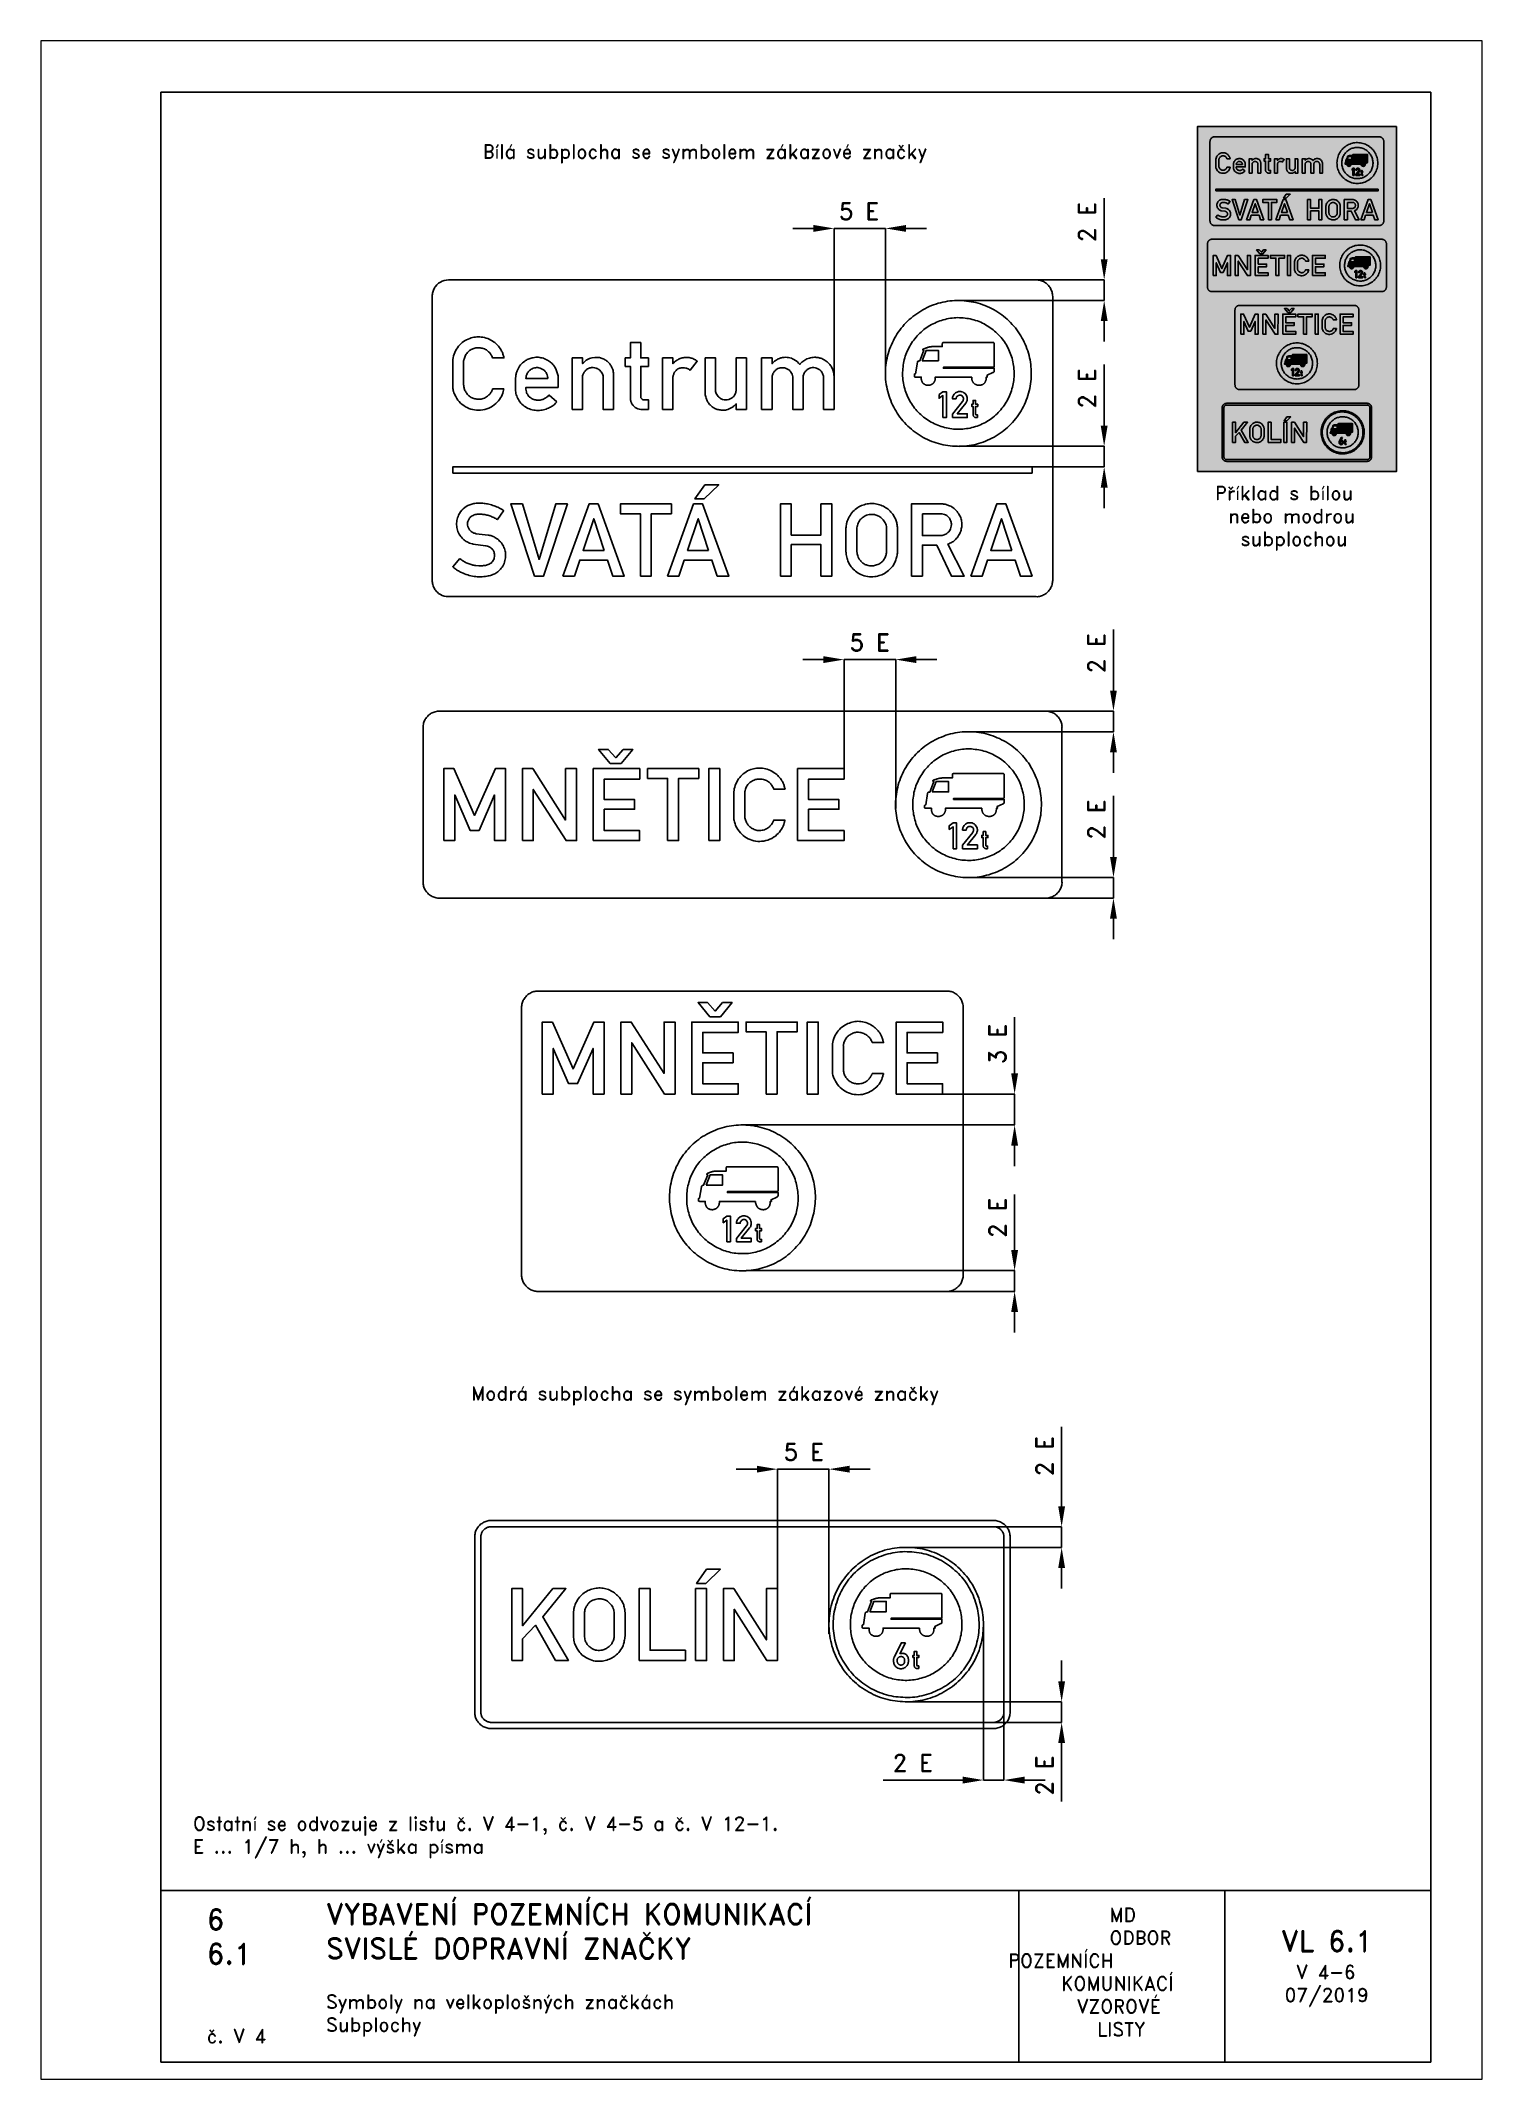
# Paper-space layout 'V 4-6' of a CAD drawing. Header units: millimetres. Extents: x 0 to 210, y 0 to 297.
# The model-space entities are those that its viewports show. They can reach past a viewport. Long polylines and large blocks are cut down to what shows.
import ezdxf

# ---------------------------------------------------------------- set-up
doc = ezdxf.new("R2010")
doc.units = ezdxf.units.MM
doc.header["$LTSCALE"] = 5
for name, color, linetype in [('Kóty', 2, 'Continuous'), ('Rozpiska', 7, 'Continuous'), ('Značka', 7, 'Continuous')]:
    doc.layers.add(name, color=color, linetype=linetype)
doc.layers.add('Rámeček', color=6, linetype='Continuous', plot=False)
doc.styles.get("Standard").update_dxf_attribs({"font": 'romand.shx', "height": 100})

psp = doc.layouts.new('V 4-6')

# ---------------------------------------------------------------- texts
at = {"layer": 'Rozpiska', "color": 7, "attachment_point": 1}
for s, width, heights, insert, char_height in [('\\pt64;Bílá subplocha se symbolem zákazové značky', 75.4521, [0], (64.39, 281.87), 2), ('\\pi1.01979;Příklad s bílou\\P\\pi2.92456;nebo modrou{\\H1.83333x; }\\P\\pi4.73408;subplochou{\\H1.55556x; }', 26.1348, [0], (170.05, 232.1), 2), ('\\pt64;Modrá subplocha se symbolem zákazové značky', 79.0151, [0], (62.69, 100.93), 2), ('Ostatní se odvozuje z listu č. V 4-1, č. V 4-5 a č. V 12-1.\\PE ... 1/7 h, h ... výška písma{\\H2.02381x; }', 176.138, [0], (22.17, 38.25), 2), ('6', 149.0422, [0], (24.17, 24.77), 3), ('{\\C6;VYBAVENÍ POZEMNÍCH KOMUNIKACÍ\\P}SVISLÉ DOPRAVNÍ ZNAČKY{\\H1.34524x; }', 149.0422, [0], (41.56, 25.56), 3), ('\\pi14.7414;{\\C6;MD\\P\\pi2.36044;}ODBOR POZEMNÍCH{\\H1.57143x; }\\P\\pi7.69378;KOMUNIKACÍ{\\H1.5x; }\\P\\pi9.97949;{\\C6;VZOROVÉ\\H1.47619x; \\H0.67742x;\\P\\pi12.93187;LISTY\\H1.26984x; }', 33.1018, [0], (140.95, 24.95), 2), ('\\pi1.03113;{\\H1.5x;\\C6;VL 6.1\\P\\pi3.22158;\\H0.66667x;V 4-6\\H1.66666x; \\H0.6x;\\P\\pi1.5549;07/2019\\H1.80159x; }', 16.0623, [0], (179.66, 21.61), 2), ('6.1', 149.0422, [0], (24.17, 19.78), 3), ('{\\C6;Symboly na velkoplošných značkách\\P}Subplochy{\\H1.83333x; }', 149.0422, [0], (41.56, 12.29), 2), ('{\\C6;č. V 4}', 16.1027, [2.67], (24.17, 7.28), 2)]:
    psp.add_mtext_dynamic_manual_height_columns(s, width=width, gutter_width=100, heights=heights, dxfattribs=dict(at, insert=insert, char_height=char_height))

msp = doc.modelspace()

# ---------------------------------------------------------------- texts
at = {"layer": 'Kóty', "char_height": 100, "attachment_point": 5}
for s, insert in [('\\A1;5 E', (3317, 5989)), ('\\A1;5 E', (3379, 3476)), ('\\A1;5 E', (2995, -1242)), ('\\A1;2 E', (3630, -3054))]:
    msp.add_mtext(s, dxfattribs=dict(at, insert=insert))
at = {"layer": 'Kóty', "char_height": 100, "attachment_point": 5, "rotation": 90}
for s, insert in [('\\A1;2 E', (4645, 5926)), ('\\A1;2 E', (4645, 4956)), ('\\A1;2 E', (4699, 3413)), ('\\A1;2 E', (4699, 2444)), ('\\A1;3 E', (4123, 1136)), ('\\A1;2 E', (4123, 123)), ('\\A1;2 E', (4397, -1266)), ('\\A1;2 E', (4397, -3128))]:
    msp.add_mtext(s, dxfattribs=dict(at, insert=insert))

# ---------------------------------------------------------------- linework, layer by layer
at = {"color": 5}
for points in [[(1173, -2854), (1172, -2854), (1172, -2854, -0.03218), (1160, -2853, -0.035443), (1147, -2850, -0.036267), (1136, -2846, -0.03442), (1125, -2841, -0.033722), (1114, -2834, -0.034084), (1105, -2825, -0.034209), (1097, -2816, -0.03423), (1090, -2806, -0.034044), (1084, -2795, -0.033412), (1080, -2783, -0.034127), (1078, -2771, -0.036745), (1077, -2758), (1077, -2758), (1077, -2758), (1077, -1738), (1077, -1737), (1077, -1737, -0.032179), (1078, -1724, -0.035444), (1080, -1712, -0.036267), (1084, -1700, -0.034422), (1090, -1689, -0.03372), (1097, -1679, -0.034079), (1105, -1670, -0.034215), (1114, -1661, -0.034236), (1125, -1655, -0.034046), (1136, -1649, -0.033402), (1147, -1645, -0.034121), (1160, -1642, -0.036743), (1172, -1642), (1172, -1642), (1173, -1642), (4101, -1642), (4101, -1642), (4101, -1642, -0.032173), (4114, -1642, -0.035443), (4126, -1645, -0.036272), (4138, -1649, -0.034419), (4149, -1655, -0.033732), (4159, -1661, -0.034099), (4169, -1670, -0.034208), (4177, -1679, -0.034235), (4184, -1689, -0.034051), (4189, -1700, -0.033443), (4193, -1712, -0.034119), (4196, -1724, -0.036752), (4197, -1737), (4197, -1737), (4197, -1738), (4197, -2758), (4197, -2758), (4197, -2758, -0.032183), (4196, -2771, -0.035465), (4193, -2783, -0.036259), (4189, -2795, -0.034431), (4184, -2806, -0.033711), (4177, -2816, -0.03407), (4169, -2825, -0.034215), (4159, -2834, -0.034228), (4149, -2841, -0.034045), (4138, -2846, -0.033413), (4126, -2850, -0.034127), (4114, -2853, -0.036745), (4101, -2854), (4101, -2854), (4101, -2854), (1173, -2854)], [(1173, -2854), (1172, -2854), (1172, -2854, -0.03218), (1160, -2853, -0.035443), (1147, -2850, -0.036267), (1136, -2846, -0.03442), (1125, -2841, -0.033722), (1114, -2834, -0.034084), (1105, -2825, -0.034209), (1097, -2816, -0.03423), (1090, -2806, -0.034044), (1084, -2795, -0.033412), (1080, -2783, -0.034127), (1078, -2771, -0.036745), (1077, -2758), (1077, -2758), (1077, -2758), (1077, -1738), (1077, -1737), (1077, -1737, -0.032179), (1078, -1724, -0.035444), (1080, -1712, -0.036267), (1084, -1700, -0.034422), (1090, -1689, -0.03372), (1097, -1679, -0.034079), (1105, -1670, -0.034215), (1114, -1661, -0.034236), (1125, -1655, -0.034046), (1136, -1649, -0.033402), (1147, -1645, -0.034121), (1160, -1642, -0.036743), (1172, -1642), (1172, -1642), (1173, -1642), (4101, -1642), (4101, -1642), (4101, -1642, -0.032173), (4114, -1642, -0.035443), (4126, -1645, -0.036272), (4138, -1649, -0.034419), (4149, -1655, -0.033732), (4159, -1661, -0.034099), (4169, -1670, -0.034208), (4177, -1679, -0.034235), (4184, -1689, -0.034051), (4189, -1700, -0.033443), (4193, -1712, -0.034119), (4196, -1724, -0.036752), (4197, -1737), (4197, -1737), (4197, -1738), (4197, -2758), (4197, -2758), (4197, -2758, -0.032183), (4196, -2771, -0.035465), (4193, -2783, -0.036259), (4189, -2795, -0.034431), (4184, -2806, -0.033711), (4177, -2816, -0.03407), (4169, -2825, -0.034215), (4159, -2834, -0.034228), (4149, -2841, -0.034045), (4138, -2846, -0.033413), (4126, -2850, -0.034127), (4114, -2853, -0.036745), (4101, -2854), (4101, -2854), (4101, -2854), (1173, -2854)], [(1173, -2818), (4101, -2818), (4101, -2818), (4101, -2818, 0.032176), (4109, -2817, 0.035447), (4117, -2815, 0.036261), (4124, -2813, 0.034408), (4131, -2809, 0.03371), (4137, -2805, 0.034092), (4143, -2800, 0.034187), (4148, -2794, 0.034242), (4153, -2788), (4156, -2781), (4159, -2773), (4160, -2766), (4161, -2758), (4161, -2758), (4161, -2758), (4161, -1738), (4161, -1737), (4161, -1737, 0.032211), (4160, -1729, 0.035398), (4159, -1722, 0.036257), (4156, -1714, 0.034417), (4153, -1707, 0.033707), (4148, -1701, 0.034076), (4143, -1695, 0.034203), (4137, -1690, 0.034241), (4131, -1686, 0.03402), (4124, -1682, 0.03342), (4117, -1680, 0.034121), (4109, -1678, 0.03675), (4101, -1678), (4101, -1678), (4101, -1678), (1173, -1678), (1173, -1678), (1172, -1678, 0.032179), (1165, -1678, 0.035457), (1157, -1680, 0.036267), (1150, -1682, 0.034424), (1143, -1686, 0.033731), (1136, -1690, 0.034079), (1130, -1695, 0.034202), (1125, -1701, 0.034214), (1121, -1707, 0.034038), (1117, -1714, 0.033412), (1115, -1722, 0.034124), (1113, -1729, 0.036744), (1113, -1737), (1113, -1737), (1113, -1738), (1113, -2758), (1113, -2758), (1113, -2758, 0.03218), (1113, -2766, 0.035444), (1115, -2773, 0.036267), (1117, -2781, 0.034421), (1121, -2788, 0.033721), (1125, -2794, 0.034085), (1130, -2800, 0.034208), (1136, -2805, 0.034229), (1143, -2809, 0.034044), (1150, -2813, 0.033413), (1157, -2815, 0.034127), (1165, -2817, 0.036744), (1172, -2818), (1173, -2818), (1173, -2818)], [(4041, -2248), (4041, -2250), (4041, -2253, -0.032166), (4037, -2312, -0.035722), (4024, -2370, -0.03667), (4005, -2425, -0.034751), (3978, -2478, -0.034034), (3945, -2526, -0.034454), (3905, -2570, -0.034561), (3861, -2608, -0.034427), (3811, -2640, -0.03439), (3758, -2666, -0.034419), (3702, -2684, -0.034424), (3644, -2695, -0.034417), (3585, -2697, -0.034416), (3527, -2693, -0.034417), (3469, -2681, -0.034418), (3413, -2661, -0.034416), (3361, -2634, -0.034416), (3312, -2601, -0.034416), (3269, -2562, -0.034418), (3230, -2517, -0.03442), (3199, -2467, -0.03442), (3173, -2414, -0.034419), (3155, -2358, -0.034411), (3144, -2300, -0.034414), (3141, -2242, -0.034419), (3146, -2183, -0.034413), (3158, -2125, -0.034418), (3178, -2070, -0.034419), (3204, -2017, -0.034415), (3238, -1969, -0.034412), (3277, -1925, -0.034417), (3322, -1887, -0.034417), (3371, -1855, -0.034416), (3424, -1829, -0.034419), (3480, -1811, -0.034417), (3538, -1800, -0.034418), (3597, -1798, -0.034417), (3656, -1802, -0.034415), (3713, -1814, -0.034418), (3769, -1834, -0.034418), (3821, -1861, -0.034416), (3870, -1894, -0.034405), (3914, -1934, -0.034417), (3952, -1978, -0.034484), (3984, -2028, -0.034423), (4009, -2081, -0.034077), (4027, -2137, -0.032796), (4038, -2192, -0.034264), (4041, -2248)], [(1653, -2180, -0.001493), (1653, -2177, -0.004514), (1653, -2173, -0.030678), (1655, -2156, -0.031072), (1660, -2139, -0.066298), (1676, -2104, -0.06848), (1701, -2075, -0.06186), (1728, -2054, -0.059931), (1759, -2041, -0.057343), (1792, -2035, -0.05758), (1825, -2036, -0.056912), (1856, -2044, -0.057498), (1885, -2059, -0.055377), (1909, -2079, -0.053458), (1929, -2103, -0.043031), (1941, -2124, -0.048856), (1948, -2147, -0.022718), (1951, -2160, -0.012952), (1952, -2172), (1952, -2174), (1953, -2176), (1953, -2317), (1952, -2320), (1952, -2323, -0.035774), (1947, -2350, -0.047844), (1939, -2375, -0.078792), (1916, -2410, -0.073097), (1884, -2437, -0.060117), (1854, -2452, -0.059847), (1821, -2460, -0.071111), (1779, -2460, -0.074185), (1740, -2448, -0.066042), (1709, -2429, -0.061695), (1683, -2403, -0.047086), (1669, -2380, -0.053876), (1659, -2356, -0.030222), (1655, -2339, -0.017683), (1653, -2323, -0.002004), (1653, -2319), (1653, -2315), (1653, -2180)], [(1716, -2180), (1716, -2315), (1717, -2317, 0.005107), (1717, -2320, 0.03759), (1719, -2333, 0.041679), (1723, -2346, 0.062898), (1733, -2363, 0.060178), (1747, -2378, 0.05942), (1763, -2389, 0.064327), (1781, -2396, 0.050521), (1797, -2398, 0.044567), (1812, -2397, 0.073911), (1838, -2390, 0.085008), (1860, -2376, 0.07363), (1875, -2359, 0.063581), (1885, -2338, 0.033201), (1888, -2328, 0.042644), (1889, -2317), (1889, -2316), (1889, -2314), (1889, -2181), (1889, -2178, 0.00838), (1889, -2176, 0.062604), (1887, -2161, 0.048321), (1881, -2147, 0.076905), (1865, -2125, 0.083774), (1844, -2108, 0.069863), (1824, -2100, 0.066676), (1802, -2098, 0.088522), (1772, -2103, 0.098123), (1746, -2118, 0.062838), (1734, -2132, 0.051393), (1724, -2149, 0.039523), (1719, -2162, 0.050743), (1717, -2176, 0.007108), (1717, -2178, 0.002351), (1716, -2180)], [(3669, -2268), (3457, -2268), (3457, -2268), (3457, -2268), (3457, -2269), (3457, -2269), (3457, -2270), (3457, -2271), (3457, -2271), (3457, -2272), (3457, -2272), (3457, -2272), (3457, -2273), (3457, -2273), (3457, -2274), (3457, -2274), (3457, -2274), (3457, -2274), (3457, -2275), (3457, -2275), (3457, -2277), (3457, -2279), (3457, -2281), (3456, -2283), (3456, -2285), (3455, -2287), (3455, -2288), (3454, -2290), (3453, -2292), (3453, -2294), (3452, -2295), (3451, -2297), (3450, -2298), (3449, -2300), (3448, -2301), (3447, -2302), (3446, -2303), (3445, -2304), (3444, -2305), (3442, -2307), (3441, -2308), (3439, -2309), (3438, -2310), (3437, -2311), (3435, -2311), (3434, -2312), (3433, -2313), (3431, -2313), (3430, -2314), (3428, -2314), (3427, -2315), (3425, -2315), (3423, -2315), (3422, -2316), (3420, -2316), (3419, -2316), (3417, -2316, -0.00846), (3416, -2316, -0.009585), (3414, -2316, -0.007115), (3413, -2316, -0.008608), (3411, -2316, -0.012031), (3409, -2316), (3408, -2316), (3406, -2315), (3405, -2315), (3403, -2315), (3402, -2314), (3401, -2314), (3399, -2313), (3398, -2313), (3396, -2312), (3394, -2311), (3393, -2310), (3392, -2309), (3390, -2308), (3389, -2307), (3388, -2307), (3387, -2306), (3386, -2305), (3385, -2304), (3384, -2302), (3383, -2301), (3382, -2300), (3381, -2299), (3380, -2297), (3380, -2296), (3379, -2295), (3379, -2294), (3378, -2293), (3378, -2291), (3377, -2289), (3376, -2287), (3376, -2285), (3375, -2284), (3375, -2282), (3375, -2280), (3375, -2278), (3375, -2277), (3375, -2275), (3375, -2273), (3375, -2273), (3375, -2272), (3375, -2272), (3375, -2271), (3375, -2271), (3375, -2270), (3375, -2270), (3375, -2269), (3375, -2269), (3375, -2268), (3375, -2268), (3375, -2268), (3342, -2268), (3342, -2268), (3342, -2268), (3342, -2268), (3342, -2268), (3342, -2268), (3342, -2268), (3342, -2268), (3342, -2268), (3342, -2268), (3342, -2268), (3342, -2268), (3342, -2268), (3342, -2268), (3341, -2268), (3341, -2268), (3341, -2268), (3340, -2268), (3340, -2268), (3340, -2268), (3340, -2268), (3339, -2268), (3339, -2268), (3339, -2268), (3339, -2268), (3338, -2268), (3338, -2268), (3338, -2268), (3338, -2268), (3338, -2268), (3338, -2268), (3338, -2267), (3337, -2267), (3337, -2267), (3337, -2267), (3337, -2267), (3337, -2267), (3337, -2267), (3337, -2267), (3337, -2267), (3337, -2267), (3337, -2267), (3336, -2267), (3336, -2267), (3336, -2267), (3336, -2267), (3336, -2267), (3336, -2266), (3336, -2266), (3336, -2266), (3336, -2266), (3336, -2266), (3336, -2266), (3336, -2266), (3336, -2266), (3336, -2266), (3336, -2266), (3335, -2266), (3335, -2265), (3335, -2265), (3335, -2265), (3335, -2265), (3335, -2265), (3335, -2265), (3335, -2265), (3335, -2265), (3335, -2265), (3335, -2265), (3335, -2265), (3335, -2264), (3335, -2264), (3335, -2264), (3335, -2264), (3335, -2264), (3335, -2264), (3335, -2264), (3335, -2264), (3335, -2264), (3335, -2263), (3335, -2263), (3335, -2263), (3335, -2263), (3335, -2263), (3335, -2263), (3335, -2263), (3335, -2263), (3335, -2263), (3335, -2263), (3335, -2263), (3335, -2263), (3335, -2263), (3335, -2263), (3335, -2263), (3335, -2263), (3335, -2262), (3335, -2262), (3335, -2262), (3335, -2262), (3335, -2261), (3335, -2260), (3335, -2259), (3335, -2259), (3335, -2258), (3335, -2257), (3335, -2257), (3335, -2256), (3335, -2255), (3335, -2255), (3335, -2255), (3335, -2255), (3335, -2254), (3335, -2254), (3335, -2254), (3335, -2254), (3335, -2253), (3335, -2253), (3335, -2253), (3335, -2253), (3335, -2252), (3335, -2252), (3335, -2252), (3335, -2252), (3335, -2252), (3336, -2252), (3336, -2252), (3336, -2252), (3336, -2251), (3336, -2251), (3336, -2251), (3336, -2251), (3336, -2251), (3336, -2251), (3336, -2251), (3336, -2251), (3336, -2251), (3336, -2250), (3337, -2250), (3337, -2250), (3337, -2250), (3337, -2250), (3337, -2250), (3337, -2250), (3337, -2250), (3337, -2250), (3337, -2250), (3337, -2250), (3338, -2250), (3338, -2249), (3338, -2249), (3338, -2249), (3338, -2249), (3338, -2249), (3338, -2249), (3339, -2249), (3339, -2249), (3339, -2249), (3339, -2249), (3339, -2249), (3339, -2249), (3339, -2249), (3339, -2249), (3339, -2249), (3340, -2249), (3340, -2249), (3340, -2249), (3340, -2249), (3340, -2249), (3340, -2249), (3340, -2249), (3340, -2249), (3340, -2249), (3341, -2249), (3341, -2249), (3341, -2249), (3341, -2249), (3341, -2249), (3341, -2249), (3341, -2249), (3341, -2249), (3341, -2249), (3341, -2249), (3341, -2249), (3342, -2249), (3342, -2249), (3342, -2249), (3342, -2249), (3342, -2249), (3342, -2249), (3342, -2249), (3352, -2182), (3352, -2182), (3352, -2182), (3352, -2182), (3352, -2182), (3352, -2182), (3352, -2182), (3353, -2182), (3353, -2182), (3353, -2182), (3353, -2182), (3353, -2182), (3353, -2181), (3353, -2181), (3353, -2181), (3353, -2181), (3353, -2181), (3353, -2181), (3353, -2181), (3353, -2181), (3353, -2181), (3353, -2181), (3353, -2180), (3353, -2180), (3353, -2179), (3354, -2179), (3354, -2178), (3354, -2178), (3354, -2178), (3355, -2177), (3355, -2177), (3355, -2177), (3355, -2177), (3356, -2177), (3356, -2177), (3356, -2177), (3356, -2177), (3356, -2177), (3356, -2177), (3356, -2177), (3356, -2176), (3356, -2176), (3356, -2176), (3356, -2176), (3356, -2176), (3356, -2176), (3356, -2176), (3356, -2176), (3356, -2176), (3356, -2176), (3357, -2176), (3358, -2175), (3359, -2175), (3359, -2175), (3360, -2174), (3361, -2174), (3362, -2174), (3363, -2174), (3364, -2174), (3365, -2174), (3365, -2174), (3365, -2174), (3365, -2174), (3365, -2174), (3365, -2174), (3365, -2174), (3365, -2174), (3365, -2174), (3365, -2174), (3365, -2174), (3365, -2174), (3365, -2174), (3366, -2174), (3366, -2174), (3366, -2174), (3366, -2174), (3366, -2174), (3366, -2174), (3390, -2112), (3390, -2112), (3390, -2112), (3390, -2112), (3390, -2112), (3390, -2112), (3390, -2112), (3390, -2112), (3389, -2112), (3389, -2112), (3389, -2112), (3389, -2112), (3389, -2112, -0.005078), (3389, -2112), (3389, -2112), (3388, -2112), (3388, -2112), (3388, -2112), (3388, -2112), (3387, -2112), (3387, -2112), (3387, -2112), (3387, -2112), (3386, -2112), (3386, -2112), (3386, -2112), (3386, -2112), (3386, -2112), (3385, -2112), (3385, -2111), (3385, -2111), (3385, -2111), (3385, -2111), (3385, -2111), (3385, -2111), (3385, -2111), (3384, -2111), (3384, -2111), (3384, -2111), (3384, -2110), (3384, -2110), (3384, -2110), (3384, -2110), (3384, -2110), (3384, -2110), (3384, -2110), (3384, -2110), (3384, -2110), (3384, -2110), (3384, -2109), (3384, -2109), (3384, -2109), (3384, -2109), (3384, -2109), (3384, -2109), (3384, -2109), (3384, -2109), (3384, -2108), (3384, -2108), (3384, -2108), (3384, -2108), (3384, -2108), (3384, -2108), (3384, -2108), (3384, -2108), (3384, -2108), (3384, -2107), (3384, -2107), (3384, -2107), (3384, -2107), (3384, -2107), (3385, -2107), (3385, -2107), (3385, -2107), (3385, -2106), (3385, -2106), (3385, -2106), (3385, -2106), (3386, -2106), (3386, -2106), (3386, -2106), (3386, -2106), (3386, -2106), (3386, -2105), (3387, -2105), (3387, -2105), (3387, -2105), (3388, -2105), (3388, -2104), (3388, -2104), (3389, -2104), (3389, -2104), (3389, -2104), (3389, -2104), (3389, -2104), (3389, -2104), (3390, -2104), (3390, -2104), (3390, -2104), (3390, -2104), (3390, -2104), (3390, -2104), (3390, -2104), (3390, -2104), (3390, -2104), (3390, -2104), (3390, -2104), (3390, -2104), (3391, -2104), (3391, -2103), (3391, -2103), (3391, -2103), (3391, -2103), (3391, -2103), (3391, -2103), (3391, -2103), (3391, -2103), (3392, -2103), (3392, -2103), (3392, -2103), (3392, -2103), (3392, -2103), (3392, -2103), (3393, -2103), (3394, -2102), (3394, -2102), (3394, -2102), (3395, -2102), (3395, -2102), (3396, -2102), (3396, -2101), (3397, -2101), (3397, -2101), (3398, -2101), (3399, -2100), (3400, -2100), (3401, -2100), (3402, -2099), (3403, -2099), (3403, -2099), (3404, -2099), (3405, -2098), (3406, -2098), (3407, -2098), (3408, -2097), (3409, -2097), (3410, -2097), (3411, -2096), (3412, -2096), (3413, -2096), (3414, -2095), (3415, -2095), (3416, -2095), (3417, -2095), (3418, -2094), (3419, -2094), (3420, -2094), (3421, -2094), (3421, -2094), (3422, -2093), (3423, -2093), (3424, -2093), (3425, -2093), (3426, -2093), (3427, -2093), (3428, -2092), (3429, -2092), (3430, -2092), (3431, -2092), (3432, -2092), (3433, -2092), (3434, -2092), (3435, -2092), (3435, -2092), (3435, -2092), (3435, -2092), (3435, -2092), (3435, -2092), (3435, -2092), (3435, -2092), (3436, -2092), (3436, -2092), (3436, -2092), (3436, -2092), (3436, -2092), (3436, -2092), (3437, -2092), (3437, -2092), (3437, -2092), (3437, -2092), (3437, -2092), (3497, -2092), (3497, -2074), (3497, -2074), (3497, -2074), (3497, -2074), (3497, -2074), (3497, -2074), (3497, -2074), (3497, -2074), (3497, -2074), (3497, -2074), (3497, -2074), (3497, -2074), (3497, -2074), (3497, -2073), (3497, -2073), (3497, -2072), (3497, -2072), (3497, -2072), (3497, -2072), (3497, -2071), (3498, -2071), (3498, -2071), (3498, -2070), (3498, -2070), (3498, -2070), (3498, -2070), (3498, -2070), (3498, -2070), (3498, -2069), (3498, -2069), (3498, -2069), (3498, -2069), (3498, -2069), (3498, -2069), (3498, -2069), (3499, -2068), (3499, -2068), (3499, -2068), (3499, -2068), (3499, -2068), (3499, -2068), (3499, -2068), (3499, -2068), (3499, -2068), (3499, -2068), (3499, -2067), (3500, -2067), (3500, -2067), (3500, -2067), (3500, -2067), (3500, -2067), (3500, -2067), (3500, -2067), (3500, -2067), (3501, -2067), (3501, -2067), (3501, -2067), (3501, -2067), (3501, -2067), (3501, -2067), (3502, -2067), (3502, -2067), (3502, -2067), (3502, -2066), (3502, -2066), (3502, -2066), (3502, -2066), (3503, -2066), (3503, -2066), (3503, -2066), (3503, -2066), (3503, -2066), (3503, -2066), (3503, -2066), (3504, -2066), (3504, -2066), (3504, -2066), (3504, -2066, -0.002568), (3505, -2066), (3505, -2066), (3505, -2066), (3505, -2066), (3505, -2066), (3505, -2066), (3505, -2066), (3793, -2066), (3793, -2066), (3793, -2066, -0.050345), (3794, -2066), (3795, -2067), (3796, -2067), (3797, -2068), (3798, -2069), (3798, -2070), (3799, -2071), (3799, -2072), (3799, -2073), (3799, -2074), (3799, -2074), (3799, -2074), (3799, -2074), (3799, -2076), (3799, -2078), (3799, -2082), (3799, -2086), (3799, -2095), (3799, -2105), (3799, -2118), (3799, -2131), (3799, -2144), (3799, -2157), (3799, -2167), (3799, -2178), (3799, -2189), (3799, -2200), (3799, -2202), (3799, -2204), (3799, -2204), (3799, -2204), (3799, -2204), (3799, -2204), (3799, -2204), (3799, -2205), (3799, -2205), (3799, -2205), (3799, -2205), (3799, -2206), (3799, -2206), (3799, -2206), (3799, -2206), (3799, -2207), (3799, -2207), (3799, -2207), (3799, -2207), (3799, -2207), (3799, -2207), (3799, -2208), (3799, -2208), (3799, -2208), (3799, -2208), (3798, -2208), (3798, -2208), (3798, -2208), (3798, -2208), (3798, -2209), (3798, -2209), (3798, -2209), (3798, -2209), (3798, -2209), (3798, -2209), (3798, -2209), (3797, -2209), (3797, -2209), (3797, -2210), (3797, -2210), (3797, -2210), (3797, -2210), (3797, -2210), (3796, -2210), (3796, -2210), (3796, -2210), (3796, -2210), (3796, -2210), (3795, -2210), (3795, -2210), (3795, -2210), (3795, -2211), (3795, -2211), (3795, -2211), (3794, -2211), (3794, -2211), (3794, -2211), (3793, -2211), (3793, -2211), (3793, -2211), (3792, -2211), (3792, -2211), (3792, -2211), (3792, -2211), (3791, -2211), (3791, -2211), (3791, -2211), (3791, -2211), (3791, -2211), (3791, -2211), (3791, -2211), (3791, -2211), (3790, -2211), (3790, -2211), (3790, -2211), (3790, -2211), (3790, -2211), (3790, -2211), (3503, -2211), (3503, -2217), (3792, -2217), (3794, -2217), (3794, -2217), (3794, -2217), (3794, -2217), (3794, -2217), (3794, -2217), (3795, -2217, 0.002848), (3795, -2217), (3795, -2217), (3795, -2217), (3795, -2217), (3795, -2217), (3795, -2217), (3796, -2217), (3796, -2217), (3796, -2217), (3796, -2217), (3796, -2217), (3797, -2217), (3797, -2217), (3797, -2217), (3797, -2217), (3797, -2217), (3797, -2217), (3797, -2217), (3797, -2217), (3798, -2217), (3798, -2216), (3798, -2216), (3798, -2216), (3798, -2216), (3798, -2216), (3798, -2216), (3798, -2216), (3798, -2216), (3799, -2216), (3799, -2216), (3799, -2216), (3799, -2216), (3799, -2216), (3799, -2216), (3799, -2215), (3799, -2215), (3799, -2215), (3799, -2215), (3799, -2215), (3799, -2215), (3799, -2215), (3799, -2215), (3799, -2215), (3799, -2215), (3799, -2215), (3799, -2215), (3799, -2235), (3799, -2235), (3799, -2235), (3799, -2235), (3799, -2235), (3799, -2235), (3799, -2235), (3799, -2235), (3799, -2235), (3799, -2235), (3799, -2235), (3799, -2235), (3799, -2235), (3799, -2235), (3799, -2235), (3799, -2235), (3799, -2236), (3799, -2236), (3799, -2236), (3799, -2236), (3799, -2236), (3799, -2237), (3799, -2237), (3799, -2237), (3799, -2237), (3799, -2237), (3799, -2237), (3799, -2238), (3798, -2238), (3798, -2238), (3798, -2238), (3798, -2238), (3798, -2238), (3798, -2239), (3798, -2239), (3798, -2239), (3798, -2239), (3798, -2239), (3797, -2239), (3797, -2239), (3797, -2240), (3797, -2240), (3797, -2240), (3797, -2240), (3797, -2240), (3796, -2240), (3796, -2240), (3796, -2240), (3796, -2241), (3796, -2241), (3796, -2241), (3795, -2241), (3795, -2241), (3795, -2241), (3795, -2241), (3795, -2241), (3795, -2241), (3794, -2241), (3794, -2242), (3794, -2242), (3794, -2242), (3794, -2242), (3793, -2242), (3793, -2242), (3793, -2242), (3793, -2242), (3793, -2242), (3793, -2242), (3793, -2242), (3793, -2242), (3793, -2242), (3793, -2242), (3793, -2242), (3793, -2242), (3793, -2242), (3793, -2242), (3793, -2242), (3793, -2242), (3793, -2242), (3759, -2258), (3760, -2268), (3753, -2268), (3753, -2268), (3753, -2268), (3753, -2269), (3753, -2270), (3753, -2270), (3753, -2271), (3753, -2272), (3753, -2272), (3753, -2273), (3753, -2273), (3753, -2274), (3753, -2274), (3753, -2274), (3753, -2274), (3753, -2275), (3753, -2275), (3753, -2276), (3753, -2276), (3753, -2278), (3753, -2280), (3753, -2282), (3752, -2284), (3752, -2286), (3751, -2288), (3751, -2290), (3750, -2291), (3749, -2293), (3748, -2295), (3747, -2297), (3746, -2299), (3745, -2300), (3744, -2301), (3743, -2303), (3742, -2304), (3741, -2305), (3740, -2306), (3739, -2307), (3738, -2308), (3736, -2309), (3735, -2310), (3733, -2311), (3732, -2312), (3730, -2312), (3729, -2313), (3728, -2314), (3727, -2314), (3725, -2314), (3723, -2315), (3722, -2315), (3720, -2316), (3718, -2316), (3717, -2316), (3715, -2316, -0.00951), (3713, -2316, -0.00786), (3712, -2316, -0.008156), (3711, -2316, -0.009208), (3709, -2316), (3708, -2316), (3706, -2316), (3704, -2316), (3702, -2315), (3701, -2315), (3699, -2314), (3698, -2314), (3696, -2314), (3695, -2313), (3694, -2312), (3692, -2312), (3691, -2311), (3689, -2310), (3688, -2309), (3686, -2308), (3685, -2307), (3684, -2306), (3683, -2305), (3682, -2305), (3681, -2303), (3679, -2302), (3678, -2301), (3677, -2300), (3676, -2299), (3676, -2297), (3675, -2296), (3674, -2295), (3674, -2294), (3673, -2293), (3673, -2292), (3672, -2290), (3671, -2288), (3671, -2286), (3670, -2285), (3670, -2283), (3669, -2281), (3669, -2280), (3669, -2278), (3669, -2277), (3669, -2275), (3669, -2273), (3669, -2273), (3669, -2272), (3669, -2272), (3669, -2271), (3669, -2271), (3669, -2270), (3669, -2270), (3669, -2269), (3669, -2269), (3669, -2268), (3669, -2268), (3669, -2268)], [(3588, -2354), (3555, -2418), (3557, -2417), (3559, -2417, -0.039146), (3565, -2416, -0.045943), (3571, -2415, -0.06613), (3579, -2417, -0.062045), (3587, -2420, -0.064488), (3594, -2426, -0.067463), (3599, -2433, -0.060656), (3602, -2440, -0.062965), (3603, -2447), (3604, -2448), (3604, -2449), (3604, -2463), (3604, -2464), (3604, -2465, -0.057617), (3602, -2474, -0.05608), (3599, -2482, -0.065546), (3593, -2490, -0.061126), (3585, -2497, -0.069344), (3575, -2503, -0.074504), (3563, -2505, -0.086605), (3550, -2504, -0.085336), (3537, -2498, -0.080119), (3527, -2489, -0.076186), (3521, -2478, -0.044531), (3519, -2472, -0.05503), (3518, -2465), (3518, -2464), (3518, -2463), (3518, -2453), (3518, -2452), (3518, -2452), (3518, -2448), (3519, -2445), (3520, -2442), (3521, -2439), (3522, -2438), (3522, -2437), (3563, -2354), (3588, -2354)], [(3539, -2454), (3539, -2463), (3539, -2464), (3539, -2465, 0.046134), (3541, -2470, 0.065975), (3543, -2474, 0.065604), (3546, -2478, 0.058882), (3550, -2481, 0.067216), (3555, -2483, 0.069355), (3560, -2484, 0.072187), (3566, -2483, 0.068709), (3572, -2481, 0.04489), (3575, -2479, 0.047727), (3577, -2476, 0.063424), (3580, -2472, 0.065673), (3582, -2467), (3582, -2465), (3582, -2463), (3582, -2455), (3582, -2453), (3582, -2452, 0.051281), (3581, -2448, 0.055458), (3579, -2444, 0.074972), (3575, -2440, 0.072368), (3570, -2436, 0.044054), (3567, -2435, 0.043741), (3564, -2434), (3562, -2434, 0.017918), (3561, -2434, 0.057584), (3556, -2435, 0.060848), (3551, -2436, 0.069233), (3546, -2439, 0.070568), (3543, -2443, 0.064087), (3540, -2448, 0.060807), (3539, -2453), (3539, -2454), (3539, -2454)], [(3664, -2504), (3655, -2504), (3654, -2504), (3653, -2504, -0.063536), (3649, -2503, -0.071661), (3645, -2501, -0.079278), (3641, -2497, -0.071775), (3639, -2493), (3638, -2491), (3638, -2489), (3638, -2488), (3638, -2487), (3638, -2439), (3630, -2439), (3630, -2427), (3638, -2427), (3638, -2404), (3653, -2404), (3653, -2427), (3665, -2427), (3665, -2439), (3653, -2439), (3653, -2484), (3653, -2485), (3653, -2485), (3653, -2486), (3654, -2487, 0.102119), (3655, -2489, 0.119807), (3657, -2489), (3657, -2489), (3657, -2489), (3664, -2489), (3664, -2504)]]:
    msp.add_lwpolyline(points, format="xyb", dxfattribs=at)
at = {"color": 1}
for points in [[(4016, -2248), (4016, -2250), (4016, -2253, -0.032167), (4012, -2308, -0.035719), (4000, -2363, -0.036666), (3982, -2415, -0.034751), (3956, -2465, -0.034036), (3925, -2511, -0.03445), (3888, -2552, -0.034562), (3846, -2588, -0.03443), (3799, -2618, -0.03439), (3749, -2642, -0.034418), (3696, -2659, -0.034423), (3641, -2670, -0.034417), (3586, -2672, -0.034416), (3530, -2668, -0.034416), (3476, -2657, -0.034415), (3423, -2638, -0.034415), (3374, -2613, -0.034419), (3328, -2581, -0.034418), (3287, -2544, -0.034413), (3251, -2502, -0.03442), (3220, -2455, -0.034416), (3196, -2405, -0.034414), (3179, -2352, -0.034417), (3169, -2298, -0.034416), (3166, -2242, -0.034414), (3170, -2187, -0.034417), (3182, -2132, -0.034417), (3201, -2080, -0.034415), (3226, -2030, -0.034415), (3257, -1984, -0.034417), (3295, -1943, -0.034418), (3337, -1907, -0.034415), (3384, -1877, -0.034417), (3434, -1853, -0.034418), (3487, -1836, -0.034415), (3541, -1825, -0.034416), (3597, -1823, -0.034416), (3652, -1827, -0.034417), (3707, -1838, -0.034416), (3759, -1857, -0.034414), (3808, -1882, -0.034414), (3854, -1914, -0.034408), (3896, -1951, -0.034416), (3932, -1993, -0.034489), (3962, -2040, -0.034415), (3986, -2090, -0.034073), (4003, -2143, -0.032792), (4013, -2195, -0.034266), (4016, -2248)], [(3916, -2248), (3916, -2245), (3916, -2243, 0.032168), (3913, -2201, 0.035717), (3904, -2159, 0.036668), (3890, -2119, 0.034754), (3870, -2081, 0.034041), (3847, -2046, 0.034454), (3818, -2015, 0.034557), (3786, -1987, 0.034426), (3750, -1964, 0.034388), (3712, -1946, 0.034416), (3671, -1933, 0.034421), (3629, -1925, 0.034417), (3587, -1923, 0.034414), (3545, -1926, 0.034416), (3503, -1935, 0.034414), (3463, -1949, 0.034415), (3425, -1968, 0.034417), (3390, -1992, 0.034416), (3358, -2021, 0.034416), (3331, -2053, 0.034416), (3308, -2089, 0.034419), (3289, -2127, 0.034409), (3276, -2168, 0.034419), (3268, -2209, 0.034421), (3266, -2252, 0.034417), (3269, -2294, 0.034417), (3278, -2336, 0.034411), (3292, -2376, 0.03442), (3312, -2414, 0.034417), (3336, -2449, 0.034419), (3364, -2480, 0.034412), (3397, -2508, 0.034416), (3432, -2531, 0.034416), (3471, -2550, 0.034418), (3511, -2563, 0.034417), (3553, -2570, 0.034416), (3595, -2573, 0.034416), (3638, -2569, 0.034418), (3679, -2560, 0.034418), (3720, -2546, 0.034415), (3757, -2527, 0.034416), (3792, -2503, 0.03441), (3824, -2474, 0.034414), (3852, -2442, 0.034493), (3875, -2406, 0.034422), (3893, -2368, 0.034081), (3906, -2328, 0.03279), (3914, -2288, 0.034263), (3916, -2248)]]:
    msp.add_lwpolyline(points, format="xyb", dxfattribs=at)
at = {"color": 5}
for points in [[(2427, -1925), (2509, -1925), (2423, -2008), (2370, -2008), (2427, -1925)], [(1293, -2457), (1293, -2038), (1356, -2038), (1356, -2255), (1533, -2038), (1608, -2038), (1473, -2203), (1623, -2457), (1548, -2457), (1431, -2252), (1356, -2331), (1356, -2457), (1293, -2457)], [(2035, -2458), (2035, -2038), (2099, -2038), (2099, -2397), (2305, -2397), (2305, -2458), (2035, -2458)], [(2364, -2458), (2364, -2038), (2428, -2038), (2428, -2458), (2364, -2458)], [(2526, -2458), (2526, -2038), (2586, -2038), (2777, -2337), (2777, -2038), (2841, -2038), (2841, -2458), (2780, -2458), (2589, -2158), (2589, -2458), (2526, -2458)], [(3379, -2173), (3475, -2173), (3475, -2113), (3403, -2113), (3379, -2173)]]:
    msp.add_lwpolyline(points, dxfattribs=at)
at = {"layer": 'Kóty'}
for p, q in [((4745, 5709), (4745, 6065)), ((3051, 5889), (2931, 5889)), ((3171, 4932), (3171, 5889)), ((3470, 5041), (3470, 5889)), ((3710, 5889), (3590, 5889)), ((4282, 5589), (4745, 5589)), ((3901, 5469), (4745, 5469)), ((4745, 5349), (4745, 5229)), ((4745, 4739), (4745, 5095)), ((3898, 4619), (4745, 4619)), ((4325, 4499), (4745, 4499)), ((4745, 4379), (4745, 4259)), ((4799, 3196), (4799, 3552)), ((3109, 3376), (2989, 3376)), ((3229, 2741), (3229, 3376)), ((3530, 2508), (3530, 3376)), ((3770, 3376), (3650, 3376)), ((4347, 3076), (4800, 3076)), ((3960, 2956), (4800, 2956)), ((4799, 2836), (4799, 2716)), ((4799, 2226), (4799, 2583)), ((3977, 2106), (4800, 2106)), ((4343, 1986), (4800, 1986)), ((4799, 1866), (4799, 1746)), ((4223, 964), (4223, 1292)), ((3803, 844), (4224, 844)), ((2634, 664), (4224, 664)), ((4223, 544), (4223, 424)), ((4223, 258), (4223, -65)), ((2659, -185), (4224, -185)), ((3705, -306), (4224, -306)), ((4223, -546), (4223, -426)), ((4497, -1558), (4497, -1095)), ((2721, -1342), (2601, -1342)), ((2841, -2097), (2841, -1341)), ((3141, -2302), (3141, -1341)), ((3381, -1342), (3261, -1342)), ((4004, -1678), (4497, -1678)), ((3597, -1798), (4497, -1798)), ((4497, -1918), (4497, -2038)), ((4041, -2249), (4041, -3154)), ((4497, -2578), (4497, -2458)), ((3594, -2698), (4497, -2698)), ((4161, -2709), (4161, -3154)), ((4020, -2818), (4497, -2818)), ((4497, -2938), (4497, -3278)), ((3921, -3154), (3458, -3154)), ((4281, -3154), (4401, -3154))]:
    msp.add_line(p, q, dxfattribs=at)
for points in [[(3171, 5889), (3470, 5889)], [(4745, 5469), (4745, 5589)], [(4745, 4499), (4745, 4619)], [(3229, 3376), (3530, 3376)], [(4799, 2956), (4799, 3076)], [(4799, 1986), (4799, 2106)], [(4223, 664), (4223, 844)], [(4223, -306), (4223, -185)], [(2841, -1342), (3141, -1342)], [(4497, -1798), (4497, -1678)], [(4497, -2818), (4497, -2698)], [(4041, -3154), (4161, -3154)]]:
    msp.add_lwpolyline(points, dxfattribs=at)
for points in [[(3051, 5909), (3051, 5869), (3171, 5889)], [(3590, 5909), (3590, 5869), (3470, 5889)], [(4725, 5709), (4765, 5709), (4745, 5589)], [(4725, 5349), (4765, 5349), (4745, 5469)], [(4725, 4739), (4765, 4739), (4745, 4619)], [(4725, 4379), (4765, 4379), (4745, 4499)], [(3109, 3396), (3109, 3356), (3229, 3376)], [(3650, 3396), (3650, 3356), (3530, 3376)], [(4779, 3196), (4819, 3196), (4799, 3076)], [(4779, 2836), (4819, 2836), (4799, 2956)], [(4779, 2226), (4819, 2226), (4799, 2106)], [(4779, 1866), (4819, 1866), (4799, 1986)], [(4203, 964), (4243, 964), (4223, 844)], [(4203, 544), (4243, 544), (4223, 664)], [(4203, -65), (4243, -65), (4223, -185)], [(4203, -426), (4243, -426), (4223, -306)], [(2721, -1322), (2721, -1362), (2841, -1342)], [(3261, -1322), (3261, -1362), (3141, -1342)], [(4477, -1558), (4517, -1558), (4497, -1678)], [(4477, -1918), (4517, -1918), (4497, -1798)], [(4477, -2578), (4517, -2578), (4497, -2698)], [(4477, -2938), (4517, -2938), (4497, -2818)], [(3921, -3134), (3921, -3174), (4041, -3154)], [(4281, -3134), (4281, -3174), (4161, -3154)]]:
    msp.add_solid(points, dxfattribs=at)
at = {"layer": 'Značka', "color": 251}
for points in [[(925, 3743), (924, 3743), (924, 3743), (912, 3743), (899, 3746), (888, 3750), (877, 3756), (866, 3762, -0.034055), (857, 3771, -0.034202), (849, 3780, -0.03425), (842, 3790, -0.034045), (836, 3801, -0.033414), (832, 3813, -0.034122), (830, 3825, -0.036748), (829, 3838), (829, 3838), (829, 3839), (829, 5493), (829, 5493), (829, 5493, -0.032182), (830, 5506, -0.035444), (832, 5518, -0.036264), (836, 5530, -0.034436), (842, 5541, -0.033736), (849, 5551), (857, 5560), (866, 5569), (877, 5576), (888, 5581), (899, 5585), (912, 5588), (924, 5589), (924, 5589), (925, 5589), (4349, 5589), (4349, 5589), (4349, 5589, -0.032163), (4362, 5588, -0.035423), (4374, 5585, -0.036263), (4386, 5581, -0.034349), (4397, 5576, -0.033716), (4407, 5569, -0.034062), (4417, 5560, -0.0342), (4425, 5551, -0.034256), (4432, 5541, -0.034056), (4437, 5530, -0.033441), (4441, 5518, -0.034116), (4444, 5506, -0.036756), (4445, 5493), (4445, 5493), (4445, 5493), (4445, 3839), (4445, 3838), (4445, 3838, -0.032185), (4444, 3825, -0.035465), (4441, 3813, -0.036257), (4437, 3801, -0.034446), (4432, 3790, -0.033726), (4425, 3780, -0.034077), (4417, 3771, -0.034169), (4407, 3762, -0.034169), (4397, 3756, -0.03402), (4386, 3750, -0.033365), (4374, 3746, -0.03416), (4362, 3743, -0.036734), (4349, 3743), (4349, 3743), (4349, 3743), (925, 3743)], [(1247, 4954), (1245, 4946), (1243, 4938, -0.074259), (1227, 4901, -0.073341), (1200, 4869, -0.08748), (1159, 4842, -0.087041), (1111, 4830, -0.081788), (1065, 4833, -0.08265), (1023, 4850, -0.082255), (986, 4880, -0.076609), (961, 4919, -0.049049), (952, 4944, -0.064051), (949, 4970, -0.006457), (949, 4973, -0.002148), (949, 4976), (949, 5117), (949, 5121), (950, 5125, -0.076272), (960, 5166, -0.076925), (983, 5202, -0.0733), (1012, 5230, -0.069829), (1048, 5248, -0.059242), (1081, 5256, -0.060636), (1115, 5256, -0.068027), (1153, 5247, -0.066416), (1187, 5228, -0.053999), (1210, 5208, -0.055387), (1229, 5183, -0.038285), (1238, 5165, -0.040684), (1244, 5146), (1246, 5140), (1247, 5134), (1181, 5134), (1179, 5140), (1176, 5146, 0.060767), (1165, 5163, 0.062692), (1150, 5177, 0.07874), (1127, 5189, 0.078049), (1102, 5193, 0.07331), (1078, 5191, 0.073373), (1056, 5183, 0.069997), (1038, 5169, 0.070279), (1024, 5151, 0.038774), (1019, 5139, 0.035395), (1015, 5127, 0.022055), (1013, 5121, 0.028815), (1012, 5114), (1012, 5112), (1012, 5110), (1012, 4977), (1013, 4974), (1013, 4972, 0.059571), (1018, 4950, 0.068117), (1028, 4931, 0.072024), (1042, 4914, 0.068629), (1061, 4902, 0.07174), (1084, 4895, 0.073121), (1107, 4894, 0.082627), (1133, 4900, 0.081789), (1156, 4915, 0.0588), (1169, 4929, 0.059227), (1178, 4946), (1180, 4950), (1181, 4954), (1247, 4954)], [(1556, 4879), (1552, 4875), (1548, 4870, -0.045808), (1529, 4854, -0.046313), (1507, 4842, -0.057657), (1477, 4832, -0.056142), (1446, 4828, -0.062991), (1412, 4832, -0.071129), (1380, 4844, -0.073607), (1352, 4865, -0.068185), (1331, 4892, -0.06272), (1319, 4920, -0.079564), (1315, 4949, -0.004994), (1315, 4951), (1315, 4953), (1315, 5018), (1315, 5021), (1316, 5023, -0.03163), (1319, 5044, -0.042637), (1326, 5063, -0.074802), (1343, 5093, -0.075608), (1368, 5115, -0.053406), (1388, 5127, -0.049388), (1411, 5134, -0.060566), (1441, 5138, -0.063994), (1470, 5134, -0.058866), (1496, 5124, -0.056375), (1518, 5109, -0.052454), (1536, 5092, -0.056934), (1549, 5071, -0.054703), (1558, 5047, -0.044549), (1563, 5023), (1563, 5020), (1563, 5018), (1563, 4962), (1375, 4962, 0.003683), (1375, 4957, 0.010993), (1375, 4953, 0.065024), (1378, 4936, 0.077916), (1386, 4919, 0.09898), (1401, 4903, 0.08147), (1422, 4892, 0.070365), (1443, 4888, 0.06788), (1464, 4890, 0.063564), (1483, 4897, 0.06626), (1500, 4908), (1505, 4913), (1511, 4918), (1556, 4879)], [(1645, 4834), (1645, 5134), (1705, 5134), (1705, 5101), (1711, 5106), (1716, 5112, -0.040707), (1731, 5123, -0.050797), (1746, 5131, -0.044321), (1761, 5135), (1776, 5137, -0.051725), (1798, 5137, -0.059773), (1820, 5131, -0.060355), (1840, 5121, -0.057515), (1857, 5107, -0.051891), (1869, 5092, -0.051171), (1878, 5074, -0.036504), (1883, 5061, -0.040111), (1885, 5047), (1885, 5044), (1885, 5041), (1885, 4834), (1825, 4834), (1825, 5019), (1825, 5021, 0.011858), (1825, 5023, 0.073047), (1823, 5035, 0.052726), (1818, 5047, 0.052298), (1810, 5058, 0.060065), (1800, 5067, 0.079395), (1784, 5075, 0.07688), (1767, 5078, 0.082184), (1748, 5076, 0.086095), (1731, 5068, 0.070224), (1720, 5057, 0.063118), (1711, 5044, 0.045356), (1707, 5035, 0.055697), (1705, 5025), (1705, 5023), (1705, 5021), (1705, 4834), (1645, 4834)], [(2089, 4834), (2051, 4834), (2048, 4834), (2045, 4834, -0.063551), (2028, 4838, -0.071643), (2012, 4846, -0.079326), (1998, 4860, -0.071781), (1988, 4876, -0.036585), (1986, 4885, -0.046831), (1984, 4893), (1984, 4895), (1984, 4897), (1984, 5085), (1954, 5085), (1954, 5134), (1984, 5134), (1984, 5224), (2044, 5224), (2044, 5134), (2089, 5134), (2089, 5085), (2044, 5085), (2044, 4910), (2044, 4908), (2044, 4907, 0.048121), (2045, 4902, 0.071738), (2048, 4898, 0.101971), (2052, 4893, 0.119836), (2059, 4890), (2060, 4890), (2061, 4890), (2089, 4890), (2089, 4834)], [(2172, 4834), (2172, 5134), (2232, 5134), (2232, 5100), (2237, 5106), (2242, 5111, -0.059435), (2260, 5124, -0.056234), (2279, 5132, -0.06146), (2303, 5137, -0.062511), (2327, 5136, -0.056634), (2348, 5130, -0.0545), (2367, 5120), (2371, 5118), (2374, 5115), (2332, 5062), (2328, 5065), (2324, 5068, 0.073524), (2307, 5075, 0.081565), (2289, 5077, 0.089288), (2270, 5074, 0.087647), (2253, 5064, 0.074657), (2242, 5051, 0.069788), (2235, 5036, 0.028084), (2233, 5030, 0.034181), (2232, 5025), (2232, 5022), (2232, 5020), (2232, 4834), (2172, 4834)], [(2660, 5134), (2660, 4834), (2600, 4834), (2600, 4867), (2595, 4861), (2589, 4855, -0.040903), (2575, 4845, -0.050607), (2559, 4837, -0.044068), (2545, 4832, -0.036385), (2530, 4830, -0.051791), (2507, 4831, -0.05979), (2485, 4836, -0.060319), (2466, 4846, -0.057515), (2449, 4860, -0.051908), (2436, 4876, -0.05116), (2427, 4894, -0.036499), (2423, 4907, -0.040113), (2420, 4920), (2420, 4923), (2420, 4926), (2420, 5134), (2480, 5134), (2480, 4949), (2480, 4946, 0.0117), (2480, 4944, 0.072601), (2482, 4932, 0.052947), (2488, 4921, 0.0527), (2495, 4910, 0.060112), (2505, 4901, 0.07929), (2521, 4892, 0.076681), (2539, 4890, 0.081967), (2557, 4892, 0.086433), (2574, 4900, 0.070447), (2586, 4910, 0.062471), (2594, 4923, 0.045072), (2598, 4933, 0.056314), (2600, 4943), (2600, 4945), (2600, 4947), (2600, 5134), (2660, 5134)], [(2749, 4834), (2749, 5134), (2810, 5134), (2810, 5100), (2813, 5104), (2816, 5108, -0.053824), (2833, 5121, -0.054646), (2852, 5131, -0.049784), (2870, 5136, -0.049922), (2889, 5138, -0.044616), (2905, 5136, -0.04535), (2922, 5132, -0.041545), (2936, 5125, -0.034788), (2950, 5117), (2958, 5111), (2964, 5104), (2968, 5100), (2971, 5096), (2974, 5100), (2978, 5104, -0.072051), (3000, 5122, -0.066462), (3027, 5133, -0.035526), (3042, 5136, -0.035822), (3057, 5138, -0.050501), (3078, 5136, -0.049644), (3099, 5130, -0.068263), (3125, 5116, -0.073286), (3146, 5095, -0.056849), (3159, 5075, -0.048839), (3167, 5053, -0.019181), (3169, 5045, -0.025014), (3170, 5037), (3170, 5033), (3171, 5030), (3171, 4834), (3110, 4834), (3110, 5017), (3110, 5020), (3110, 5022, 0.05019), (3108, 5033, 0.05089), (3104, 5044, 0.067728), (3096, 5057, 0.066959), (3084, 5067, 0.073497), (3069, 5075, 0.074289), (3053, 5078, 0.080729), (3035, 5076, 0.080681), (3018, 5068, 0.070507), (3006, 5058, 0.075393), (2997, 5045, 0.050771), (2993, 5035, 0.032987), (2991, 5023), (2990, 5021), (2990, 5020), (2990, 4834), (2930, 4834), (2930, 5019), (2930, 5021, 0.0097), (2930, 5024, 0.07375), (2926, 5039, 0.069015), (2919, 5052, 0.074702), (2907, 5065, 0.073758), (2892, 5073, 0.089047), (2872, 5077, 0.09366), (2851, 5075, 0.073315), (2837, 5068, 0.071168), (2825, 5058, 0.077016), (2815, 5043, 0.078), (2810, 5025), (2810, 5023), (2810, 5021), (2810, 4834), (2749, 4834)], [(3973, 5023), (3761, 5023), (3761, 5023), (3761, 5023), (3761, 5022), (3761, 5022), (3761, 5021), (3761, 5021), (3761, 5020), (3761, 5020), (3761, 5019), (3761, 5019), (3761, 5018), (3761, 5018), (3761, 5018), (3761, 5018, -0.000781), (3761, 5017), (3761, 5017), (3761, 5016), (3761, 5016), (3761, 5014), (3761, 5013), (3761, 5011), (3761, 5008), (3760, 5006), (3760, 5004), (3759, 5003), (3758, 5001), (3758, 4999), (3757, 4998), (3756, 4996), (3755, 4994), (3754, 4993), (3753, 4991), (3752, 4990), (3751, 4989), (3750, 4988), (3749, 4987), (3748, 4986), (3747, 4985), (3745, 4983), (3744, 4982), (3742, 4981), (3741, 4981), (3739, 4980), (3738, 4979), (3737, 4979), (3736, 4978), (3734, 4978), (3733, 4977), (3731, 4976), (3729, 4976), (3727, 4976), (3726, 4975), (3724, 4975), (3723, 4975), (3722, 4975), (3720, 4975), (3719, 4975), (3717, 4975), (3715, 4975), (3713, 4975), (3712, 4975), (3710, 4976), (3709, 4976), (3707, 4976), (3706, 4977), (3705, 4977), (3703, 4978), (3702, 4978), (3700, 4979), (3699, 4980), (3697, 4981), (3696, 4982), (3695, 4983), (3693, 4984), (3692, 4984), (3691, 4985), (3690, 4986), (3689, 4988), (3688, 4989), (3687, 4990), (3686, 4991), (3685, 4993), (3685, 4994), (3684, 4995), (3684, 4996), (3683, 4997), (3682, 4998), (3682, 5000), (3681, 5002), (3681, 5004), (3680, 5006), (3680, 5008), (3679, 5009), (3679, 5011), (3679, 5013), (3679, 5014, -0.010482), (3679, 5016, -0.002254), (3679, 5018), (3679, 5018), (3679, 5019), (3679, 5020), (3679, 5020), (3679, 5021), (3679, 5021), (3679, 5021), (3679, 5022), (3679, 5022), (3679, 5023), (3679, 5023), (3679, 5023), (3647, 5023), (3647, 5023), (3647, 5023), (3647, 5023), (3647, 5023), (3647, 5023), (3646, 5023), (3646, 5023), (3646, 5023), (3646, 5023), (3646, 5023), (3646, 5023), (3646, 5023), (3646, 5023), (3645, 5023), (3645, 5023), (3645, 5023), (3645, 5023), (3644, 5023), (3644, 5023), (3644, 5023), (3644, 5023), (3643, 5023), (3643, 5023), (3643, 5023), (3643, 5023), (3643, 5023), (3642, 5023), (3642, 5023), (3642, 5024), (3642, 5024), (3642, 5024), (3642, 5024), (3642, 5024), (3641, 5024), (3641, 5024), (3641, 5024), (3641, 5024), (3641, 5024), (3641, 5024), (3641, 5024), (3641, 5024), (3641, 5024), (3641, 5024), (3641, 5024), (3640, 5025), (3640, 5025), (3640, 5025), (3640, 5025), (3640, 5025), (3640, 5025), (3640, 5025), (3640, 5025), (3640, 5025), (3640, 5025), (3640, 5025), (3640, 5025), (3640, 5026), (3640, 5026), (3640, 5026), (3640, 5026), (3640, 5026), (3640, 5026), (3639, 5026), (3639, 5026), (3639, 5026), (3639, 5026), (3639, 5026), (3639, 5027), (3639, 5027), (3639, 5027), (3639, 5027), (3639, 5027), (3639, 5027), (3639, 5027), (3639, 5027), (3639, 5027), (3639, 5028), (3639, 5028), (3639, 5028), (3639, 5028), (3639, 5028), (3639, 5028), (3639, 5028), (3639, 5028), (3639, 5028), (3639, 5028), (3639, 5028), (3639, 5028), (3639, 5028), (3639, 5028), (3639, 5028), (3639, 5028), (3639, 5029), (3639, 5029), (3639, 5029), (3639, 5029), (3639, 5030), (3639, 5030), (3639, 5031), (3639, 5032), (3639, 5032), (3639, 5033), (3639, 5034), (3639, 5034), (3639, 5035), (3639, 5036, -0.003162), (3639, 5036), (3639, 5036), (3639, 5037), (3639, 5037), (3639, 5037), (3639, 5037), (3639, 5038), (3639, 5038), (3639, 5038), (3639, 5038), (3639, 5038), (3640, 5039), (3640, 5039), (3640, 5039), (3640, 5039), (3640, 5039), (3640, 5039), (3640, 5039), (3640, 5040), (3640, 5040), (3640, 5040), (3640, 5040), (3640, 5040), (3640, 5040), (3640, 5040), (3640, 5040), (3640, 5041), (3641, 5041), (3641, 5041), (3641, 5041), (3641, 5041), (3641, 5041), (3641, 5041), (3641, 5041), (3641, 5041), (3641, 5041), (3641, 5041), (3642, 5041), (3642, 5042), (3642, 5042), (3642, 5042), (3642, 5042), (3642, 5042), (3642, 5042), (3643, 5042), (3643, 5042), (3643, 5042), (3643, 5042), (3643, 5042), (3643, 5042), (3643, 5042), (3643, 5042), (3643, 5042), (3644, 5042), (3644, 5042), (3644, 5042), (3644, 5042), (3644, 5042), (3644, 5042), (3644, 5042), (3644, 5042), (3644, 5042), (3645, 5042), (3645, 5042), (3645, 5042), (3645, 5042), (3645, 5042), (3645, 5042), (3645, 5042), (3645, 5042), (3646, 5042), (3646, 5042), (3646, 5042), (3646, 5042), (3646, 5042), (3646, 5042), (3646, 5042), (3646, 5042), (3646, 5042), (3646, 5042), (3646, 5042), (3646, 5042), (3657, 5109), (3657, 5109), (3657, 5109), (3657, 5109), (3657, 5109), (3657, 5109), (3657, 5109), (3657, 5109), (3657, 5109), (3657, 5109), (3657, 5109), (3657, 5110), (3657, 5110), (3657, 5110), (3657, 5110), (3657, 5110), (3657, 5110), (3657, 5110), (3657, 5110), (3657, 5110), (3657, 5110), (3657, 5110), (3657, 5111), (3657, 5111), (3658, 5112), (3658, 5112), (3658, 5113), (3658, 5113), (3659, 5113), (3659, 5114), (3659, 5114), (3660, 5114), (3660, 5115), (3660, 5115), (3660, 5115), (3660, 5115), (3660, 5115), (3660, 5115), (3660, 5115), (3660, 5115), (3660, 5115), (3660, 5115), (3660, 5115), (3660, 5115), (3660, 5115), (3660, 5115), (3660, 5115), (3660, 5115), (3660, 5115), (3661, 5115), (3661, 5116), (3662, 5116), (3663, 5116), (3664, 5116), (3665, 5117), (3666, 5117), (3666, 5117), (3667, 5117), (3668, 5117), (3669, 5117), (3669, 5117), (3669, 5117), (3669, 5117), (3669, 5117), (3669, 5117), (3669, 5117), (3669, 5117), (3669, 5117), (3669, 5117), (3670, 5117), (3670, 5117), (3670, 5117), (3670, 5117), (3670, 5117), (3670, 5117), (3670, 5117), (3670, 5117), (3670, 5117), (3694, 5179), (3694, 5179), (3694, 5179), (3694, 5179), (3694, 5179), (3694, 5179), (3694, 5179), (3694, 5179), (3694, 5179), (3694, 5179), (3694, 5179), (3694, 5179), (3693, 5179), (3693, 5179), (3693, 5179), (3693, 5179), (3692, 5179), (3692, 5179), (3692, 5179), (3692, 5179), (3691, 5179), (3691, 5179), (3691, 5179), (3691, 5179), (3690, 5179), (3690, 5179), (3690, 5179), (3690, 5180), (3690, 5180), (3690, 5180), (3689, 5180), (3689, 5180), (3689, 5180), (3689, 5180), (3689, 5180), (3689, 5180), (3689, 5180), (3689, 5180), (3689, 5181), (3689, 5181), (3688, 5181), (3688, 5181), (3688, 5181), (3688, 5181), (3688, 5181), (3688, 5181), (3688, 5181), (3688, 5181), (3688, 5182), (3688, 5182), (3688, 5182), (3688, 5182), (3688, 5182), (3688, 5182), (3688, 5182), (3688, 5182), (3688, 5183), (3688, 5183), (3688, 5183), (3688, 5183), (3688, 5183), (3688, 5183), (3688, 5183), (3688, 5183), (3688, 5183), (3688, 5184), (3688, 5184), (3688, 5184), (3689, 5184), (3689, 5184), (3689, 5184), (3689, 5184), (3689, 5184), (3689, 5185), (3689, 5185), (3689, 5185), (3689, 5185), (3690, 5185), (3690, 5185), (3690, 5185), (3690, 5185), (3690, 5186), (3690, 5186), (3691, 5186), (3691, 5186), (3691, 5186), (3692, 5186), (3692, 5187), (3692, 5187), (3692, 5187), (3693, 5187), (3693, 5187), (3693, 5187), (3693, 5187), (3694, 5187), (3694, 5187), (3694, 5187), (3694, 5187), (3694, 5187), (3694, 5187), (3694, 5187), (3694, 5187), (3694, 5187), (3694, 5187), (3694, 5188), (3695, 5188), (3695, 5188), (3695, 5188), (3695, 5188), (3695, 5188), (3695, 5188), (3695, 5188), (3695, 5188), (3695, 5188), (3695, 5188), (3696, 5188), (3696, 5188), (3696, 5188), (3696, 5188), (3696, 5188), (3696, 5188), (3696, 5188), (3697, 5188), (3697, 5189), (3698, 5189), (3698, 5189), (3699, 5189), (3699, 5189), (3700, 5189), (3700, 5190), (3700, 5190), (3701, 5190), (3701, 5190), (3702, 5191), (3703, 5191), (3704, 5191), (3705, 5192), (3706, 5192), (3707, 5192), (3707, 5192), (3708, 5193), (3709, 5193), (3710, 5193), (3711, 5194), (3712, 5194), (3713, 5194), (3714, 5195), (3715, 5195), (3716, 5195), (3717, 5195), (3718, 5196), (3719, 5196), (3720, 5196), (3721, 5196), (3722, 5197), (3723, 5197), (3724, 5197), (3725, 5197), (3726, 5198), (3726, 5198), (3727, 5198), (3728, 5198), (3729, 5198), (3730, 5198), (3731, 5199), (3733, 5199), (3734, 5199), (3735, 5199), (3736, 5199), (3736, 5199), (3737, 5199), (3738, 5199), (3739, 5199), (3739, 5199), (3739, 5199), (3739, 5199), (3739, 5199), (3739, 5200), (3740, 5200), (3740, 5200), (3740, 5200), (3740, 5200), (3740, 5200), (3740, 5200), (3741, 5200), (3741, 5200), (3741, 5200), (3741, 5200), (3741, 5200), (3741, 5200), (3741, 5200), (3801, 5200), (3801, 5217), (3801, 5217), (3801, 5217), (3801, 5217), (3801, 5217), (3801, 5217), (3801, 5217), (3801, 5217), (3801, 5217), (3801, 5217), (3801, 5217), (3802, 5218), (3802, 5218), (3802, 5218), (3802, 5218), (3802, 5219), (3802, 5219), (3802, 5219), (3802, 5220), (3802, 5220), (3802, 5220), (3802, 5220), (3802, 5221), (3802, 5221), (3802, 5221), (3802, 5221), (3802, 5221), (3802, 5222), (3802, 5222), (3802, 5222), (3802, 5222), (3802, 5222), (3803, 5222), (3803, 5222), (3803, 5223), (3803, 5223), (3803, 5223), (3803, 5223), (3803, 5223), (3803, 5223), (3803, 5223), (3803, 5223), (3803, 5223), (3804, 5223), (3804, 5224), (3804, 5224), (3804, 5224), (3804, 5224), (3804, 5224), (3804, 5224), (3804, 5224), (3804, 5224), (3804, 5224), (3805, 5224), (3805, 5224), (3805, 5224), (3805, 5224), (3805, 5224), (3805, 5224), (3806, 5224), (3806, 5225), (3806, 5225), (3806, 5225), (3806, 5225), (3806, 5225), (3807, 5225), (3807, 5225), (3807, 5225), (3807, 5225), (3807, 5225), (3807, 5225), (3807, 5225), (3807, 5225), (3808, 5225), (3808, 5225), (3808, 5225), (3808, 5225), (3809, 5225), (3809, 5225), (3809, 5225), (3809, 5225), (3809, 5225), (3810, 5225), (3810, 5225), (3810, 5225), (4097, 5225), (4098, 5225), (4098, 5225), (4099, 5225), (4100, 5224), (4101, 5224), (4101, 5223), (4102, 5222), (4102, 5221), (4103, 5221), (4103, 5220), (4103, 5219), (4103, 5218), (4103, 5217), (4103, 5217), (4103, 5217), (4103, 5215), (4103, 5213), (4103, 5209), (4103, 5206), (4103, 5196), (4103, 5186), (4103, 5173), (4103, 5160), (4103, 5147), (4103, 5134), (4103, 5124), (4103, 5113), (4103, 5102), (4103, 5091), (4103, 5089), (4103, 5087), (4103, 5087), (4103, 5087), (4103, 5087), (4103, 5087), (4103, 5087), (4103, 5087), (4103, 5086), (4103, 5086), (4103, 5086), (4103, 5086), (4103, 5085), (4103, 5085), (4103, 5085), (4103, 5085), (4103, 5084), (4103, 5084), (4103, 5084), (4103, 5084), (4103, 5084), (4103, 5084), (4103, 5083), (4103, 5083), (4103, 5083), (4103, 5083), (4103, 5083), (4102, 5083), (4102, 5083), (4102, 5083), (4102, 5082), (4102, 5082), (4102, 5082), (4102, 5082), (4102, 5082), (4102, 5082), (4102, 5082), (4101, 5082), (4101, 5082), (4101, 5081), (4101, 5081), (4101, 5081), (4101, 5081), (4101, 5081), (4101, 5081), (4100, 5081), (4100, 5081), (4100, 5081), (4100, 5081), (4100, 5081), (4099, 5081), (4099, 5081), (4099, 5081), (4099, 5081), (4099, 5081), (4098, 5080), (4098, 5080), (4098, 5080), (4097, 5080), (4097, 5080), (4097, 5080), (4096, 5080), (4096, 5080), (4096, 5080), (4096, 5080), (4095, 5080), (4095, 5080), (4095, 5080), (4095, 5080), (4095, 5080), (4095, 5080), (4095, 5080), (4095, 5080), (4095, 5080), (4095, 5080), (4095, 5080), (4095, 5080), (4095, 5080), (3808, 5080), (3808, 5074), (4096, 5074), (4098, 5074), (4098, 5074), (4098, 5074), (4098, 5074), (4098, 5074), (4099, 5074), (4099, 5074), (4099, 5074), (4099, 5074), (4099, 5074), (4099, 5074), (4100, 5074), (4100, 5074), (4100, 5074), (4100, 5074), (4100, 5074), (4100, 5074), (4101, 5074), (4101, 5074), (4101, 5074), (4101, 5074), (4101, 5074), (4101, 5074), (4101, 5074), (4102, 5074), (4102, 5075), (4102, 5075), (4102, 5075), (4102, 5075), (4102, 5075), (4102, 5075), (4102, 5075), (4103, 5075), (4103, 5075), (4103, 5075), (4103, 5075), (4103, 5075), (4103, 5075), (4103, 5075), (4103, 5075), (4103, 5076), (4103, 5076), (4103, 5076), (4103, 5076), (4103, 5076), (4103, 5076), (4103, 5076), (4103, 5076), (4103, 5076), (4103, 5076), (4103, 5076), (4103, 5076), (4103, 5076), (4103, 5056), (4103, 5056), (4103, 5056), (4103, 5056), (4103, 5056), (4103, 5056), (4103, 5056), (4103, 5056), (4103, 5056), (4103, 5056), (4103, 5056), (4103, 5056), (4103, 5056), (4103, 5056), (4103, 5056), (4103, 5056), (4103, 5056), (4103, 5055), (4103, 5055), (4103, 5055), (4103, 5055), (4103, 5055), (4103, 5054), (4103, 5054), (4103, 5054), (4103, 5054), (4103, 5054), (4103, 5053), (4103, 5053), (4103, 5053), (4103, 5053), (4102, 5053), (4102, 5053), (4102, 5053), (4102, 5052), (4102, 5052), (4102, 5052), (4102, 5052), (4102, 5052), (4102, 5052), (4101, 5052), (4101, 5051), (4101, 5051), (4101, 5051), (4101, 5051), (4101, 5051), (4100, 5051), (4100, 5051), (4100, 5051), (4100, 5050), (4100, 5050), (4100, 5050), (4100, 5050), (4099, 5050), (4099, 5050), (4099, 5050), (4099, 5050), (4099, 5050), (4098, 5050), (4098, 5050), (4098, 5049), (4098, 5049), (4098, 5049), (4098, 5049), (4097, 5049), (4097, 5049), (4097, 5049), (4097, 5049), (4097, 5049), (4097, 5049), (4097, 5049), (4097, 5049), (4097, 5049), (4097, 5049), (4097, 5049), (4097, 5049), (4097, 5049), (4097, 5049), (4097, 5049), (4063, 5033), (4064, 5023), (4058, 5023), (4058, 5023), (4058, 5023), (4058, 5022), (4058, 5022), (4058, 5021), (4058, 5020), (4058, 5020), (4058, 5019), (4058, 5018), (4058, 5018), (4058, 5017, -0.005151), (4058, 5017), (4058, 5017), (4058, 5017), (4058, 5016), (4058, 5016), (4058, 5015), (4058, 5015), (4058, 5013), (4057, 5011), (4057, 5009), (4057, 5007), (4056, 5005), (4056, 5003), (4055, 5001), (4054, 5000), (4054, 4998), (4053, 4996), (4052, 4994), (4051, 4992), (4050, 4991), (4049, 4990), (4048, 4988), (4046, 4987), (4045, 4986), (4045, 4985), (4043, 4984), (4042, 4983), (4040, 4982), (4039, 4981), (4037, 4980), (4036, 4979), (4035, 4979), (4033, 4978), (4032, 4978), (4031, 4977), (4029, 4977), (4028, 4976), (4026, 4976), (4024, 4975), (4022, 4975), (4021, 4975), (4019, 4975), (4018, 4975), (4016, 4975), (4015, 4975), (4014, 4975), (4012, 4975), (4010, 4975), (4008, 4976), (4007, 4976), (4005, 4976), (4003, 4977), (4002, 4977), (4001, 4978), (4000, 4978), (3998, 4979), (3997, 4979), (3995, 4980), (3993, 4981), (3992, 4982), (3990, 4983), (3989, 4984), (3988, 4985), (3987, 4986), (3986, 4987), (3985, 4988), (3984, 4989), (3983, 4990), (3981, 4991), (3981, 4993), (3980, 4994), (3979, 4995), (3978, 4996), (3978, 4997), (3977, 4998), (3977, 4999), (3976, 5001), (3975, 5003), (3975, 5005), (3974, 5006), (3974, 5008), (3974, 5010), (3973, 5011), (3973, 5013), (3973, 5014), (3973, 5016, -0.006352), (3973, 5018, -0.002293), (3973, 5018, -0.003439), (3973, 5019), (3973, 5019), (3973, 5020), (3973, 5021), (3973, 5021), (3973, 5022), (3973, 5022), (3973, 5022), (3973, 5023), (3973, 5023), (3973, 5023)], [(1503, 5014, 0.008287), (1502, 5021, 0.024962), (1501, 5028, 0.067216), (1496, 5043, 0.065184), (1488, 5056, 0.074804), (1474, 5067, 0.075258), (1458, 5075, 0.108605), (1431, 5077, 0.11325), (1406, 5068, 0.08699), (1391, 5055, 0.078961), (1380, 5038, 0.038513), (1377, 5029, 0.045038), (1376, 5020, 0.01337), (1375, 5017), (1375, 5014), (1503, 5014)], [(3861, 4787), (3861, 4807), (3920, 4881), (3920, 4882), (3921, 4883, 0.082965), (3924, 4890, 0.094426), (3925, 4897, 0.092117), (3924, 4904, 0.083985), (3920, 4910, 0.098155), (3913, 4915, 0.10603), (3905, 4917, 0.106209), (3897, 4916, 0.099952), (3890, 4912, 0.083657), (3885, 4907, 0.091633), (3883, 4901, 0.026131), (3882, 4898), (3882, 4896), (3861, 4896, -0.003388), (3861, 4898, -0.010177), (3861, 4900, -0.059445), (3863, 4909, -0.058261), (3867, 4917, -0.072198), (3874, 4927, -0.072259), (3883, 4933, -0.061486), (3892, 4937, -0.059958), (3902, 4939, -0.083037), (3916, 4937, -0.087043), (3928, 4931, -0.087755), (3939, 4921, -0.087805), (3945, 4909, -0.068439), (3947, 4898, -0.062392), (3946, 4887, -0.050645), (3943, 4879, -0.06185), (3939, 4872), (3939, 4871), (3938, 4870), (3889, 4809), (3947, 4809), (3947, 4787), (3861, 4787)], [(4007, 4787), (3998, 4787), (3997, 4787), (3996, 4787), (3992, 4788, -0.071702), (3988, 4791, -0.079349), (3984, 4794, -0.07178), (3982, 4798), (3981, 4800, -0.046958), (3981, 4803), (3981, 4803), (3981, 4804), (3981, 4852), (3973, 4852), (3973, 4864), (3981, 4864), (3981, 4887), (3996, 4887), (3996, 4864), (4008, 4864), (4008, 4852), (3996, 4852), (3996, 4807), (3996, 4807), (3996, 4806, 0.04809), (3996, 4805), (3997, 4804), (3998, 4802), (4000, 4802), (4000, 4802), (4000, 4802), (4007, 4802), (4007, 4787)], [(990, 3966), (994, 3962), (998, 3959, 0.039095), (1017, 3946, 0.032097), (1038, 3936, 0.032665), (1061, 3929, 0.039893), (1084, 3924), (1100, 3923), (1116, 3923, 0.035339), (1139, 3925, 0.084171), (1161, 3933, 0.05519), (1172, 3939, 0.056054), (1180, 3948, 0.057322), (1187, 3958, 0.056919), (1191, 3970, 0.062827), (1193, 3983, 0.064432), (1191, 3997, 0.085865), (1184, 4014, 0.089175), (1171, 4027, 0.071825), (1158, 4035, 0.059253), (1143, 4039), (1142, 4039), (1140, 4040), (1067, 4049), (1064, 4050), (1061, 4051), (1047, 4055), (1033, 4062, -0.062186), (1012, 4076, -0.05526), (995, 4094, -0.068831), (979, 4123, -0.072898), (972, 4154, -0.074666), (973, 4187, -0.072259), (983, 4218, -0.094609), (1010, 4255, -0.103597), (1048, 4278, -0.055216), (1072, 4285, -0.035119), (1097, 4288, -0.029417), (1125, 4287, -0.030638), (1152, 4283, -0.03294), (1182, 4275, -0.029905), (1211, 4264), (1226, 4256, -0.028931), (1240, 4248), (1242, 4246), (1245, 4244), (1209, 4192), (1204, 4195), (1200, 4198, 0.031839), (1177, 4209, 0.035475), (1154, 4217, 0.037916), (1130, 4222, 0.03562), (1105, 4223, 0.056963), (1079, 4221, 0.118681), (1056, 4210, 0.089569), (1044, 4197, 0.077139), (1037, 4181, 0.050962), (1035, 4170, 0.055001), (1035, 4159, 0.076572), (1040, 4144, 0.070214), (1048, 4130, 0.053195), (1057, 4122, 0.057414), (1066, 4116), (1072, 4113), (1077, 4112), (1082, 4111), (1086, 4110), (1155, 4101), (1158, 4101), (1160, 4101, -0.057665), (1180, 4095, -0.045363), (1198, 4086, -0.062124), (1222, 4067, -0.068461), (1241, 4043, -0.067359), (1252, 4016, -0.064545), (1257, 3987, -0.073539), (1253, 3953, -0.075699), (1240, 3921, -0.065685), (1222, 3898, -0.066682), (1200, 3880, -0.0561), (1175, 3869, -0.0383), (1148, 3862, -0.042213), (1111, 3859, -0.04248), (1073, 3861, -0.040685), (1036, 3870, -0.036894), (1000, 3883, -0.028962), (977, 3896, -0.038936), (956, 3911), (952, 3914), (949, 3917), (990, 3966)], [(3240, 4140), (3240, 4143), (3241, 4147, -0.030694), (3243, 4164, -0.031074), (3247, 4182, -0.066302), (3264, 4216, -0.068477), (3288, 4246, -0.061853), (3316, 4266, -0.059916), (3347, 4279, -0.057352), (3379, 4285, -0.057563), (3412, 4284, -0.056912), (3444, 4276, -0.057508), (3473, 4261, -0.05538), (3497, 4242, -0.053474), (3517, 4217, -0.043047), (3528, 4196, -0.048855), (3536, 4173, -0.022734), (3538, 4161, -0.012948), (3540, 4148), (3540, 4146), (3540, 4144), (3540, 4003), (3540, 4000), (3540, 3997, -0.035784), (3535, 3971, -0.047848), (3526, 3946, -0.078791), (3504, 3910, -0.073107), (3472, 3883, -0.060112), (3441, 3868, -0.059845), (3408, 3860, -0.071106), (3367, 3860, -0.074184), (3327, 3872, -0.066029), (3296, 3891, -0.061695), (3271, 3917, -0.047074), (3256, 3940, -0.053865), (3247, 3965, -0.030228), (3243, 3981, -0.017662), (3241, 3998), (3241, 4001), (3240, 4005), (3240, 4140)], [(3622, 3863), (3622, 4283), (3799, 4283), (3802, 4283), (3804, 4283, -0.052888), (3824, 4280, -0.04525), (3843, 4273, -0.068739), (3871, 4256, -0.074095), (3893, 4232, -0.062857), (3907, 4208, -0.059657), (3914, 4182, -0.055134), (3915, 4157, -0.055186), (3911, 4131, -0.062303), (3900, 4105, -0.063032), (3883, 4081, -0.052734), (3866, 4065, -0.055179), (3845, 4054), (3840, 4051), (3834, 4049), (3930, 3863), (3855, 3863), (3769, 4043), (3686, 4043), (3686, 3863), (3622, 3863)], [(3304, 4140), (3304, 4005), (3304, 4003), (3305, 4000, 0.037575), (3307, 3987, 0.04168), (3311, 3974, 0.062892), (3321, 3957, 0.060176), (3335, 3942, 0.059414), (3351, 3931, 0.064342), (3369, 3925, 0.05052), (3384, 3922, 0.044595), (3400, 3923, 0.073887), (3425, 3930, 0.085005), (3448, 3944, 0.073624), (3463, 3961, 0.063578), (3472, 3982, 0.033236), (3475, 3992, 0.042634), (3477, 4003), (3477, 4004), (3477, 4006), (3477, 4139, 0.002763), (3477, 4142, 0.008508), (3477, 4144, 0.062612), (3474, 4159, 0.048322), (3469, 4173, 0.076914), (3453, 4195, 0.083771), (3431, 4212, 0.069889), (3411, 4220, 0.06668), (3390, 4222, 0.088508), (3360, 4217, 0.098126), (3334, 4202, 0.062857), (3321, 4188, 0.051407), (3312, 4171, 0.039504), (3307, 4158, 0.050747), (3304, 4144), (3304, 4142), (3304, 4140)], [(3686, 4226), (3686, 4099), (3789, 4099), (3792, 4099), (3795, 4099, 0.040838), (3806, 4101, 0.049428), (3817, 4105, 0.110788), (3839, 4121, 0.114762), (3852, 4145, 0.085168), (3855, 4163, 0.08008), (3852, 4182, 0.084081), (3843, 4200, 0.081221), (3828, 4215, 0.067098), (3814, 4222, 0.082118), (3799, 4226), (3797, 4226), (3795, 4226), (3686, 4226)], [(872, 1986), (872, 1986), (871, 1986, -0.032183), (859, 1986, -0.035465), (847, 1989, -0.036259), (835, 1993, -0.034431), (824, 1999, -0.033711), (813, 2005, -0.03407), (804, 2014, -0.034215), (796, 2023, -0.034228), (789, 2033, -0.034045), (783, 2044, -0.033413), (779, 2056, -0.034127), (777, 2068, -0.036745), (776, 2081), (776, 2081), (776, 2082), (776, 2980), (776, 2980, -0.000705), (776, 2980, -0.032182), (777, 2993, -0.035444), (779, 3005, -0.036264), (783, 3017, -0.034436), (789, 3028, -0.033736), (796, 3038, -0.034092), (804, 3047, -0.034163), (813, 3056, -0.034171), (824, 3063), (835, 3068), (847, 3072), (859, 3075), (871, 3076), (872, 3076), (872, 3076), (4403, 3076), (4404, 3076), (4404, 3076, -0.032163), (4417, 3075, -0.035423), (4429, 3072, -0.036263), (4441, 3068, -0.034349), (4452, 3063, -0.033716), (4462, 3056, -0.034062), (4471, 3047, -0.0342), (4480, 3038, -0.034256), (4486, 3028, -0.034056), (4492, 3017, -0.033441), (4496, 3005, -0.034116), (4499, 2993, -0.036756), (4499, 2980), (4499, 2980), (4499, 2980), (4499, 2082), (4499, 2081), (4499, 2081, -0.032182), (4499, 2068, -0.035462), (4496, 2056, -0.036263), (4492, 2044, -0.034419), (4486, 2033, -0.033716), (4480, 2023, -0.034077), (4471, 2014, -0.034214), (4462, 2005, -0.034235), (4452, 1999, -0.034056), (4441, 1993, -0.033439), (4429, 1989, -0.034121), (4417, 1986, -0.036753), (4404, 1986), (4404, 1986), (4403, 1986), (872, 1986)], [(2885, 2441), (2883, 2433, -0.011419), (2881, 2425, -0.074257), (2865, 2388, -0.07334), (2838, 2356, -0.08748), (2797, 2329, -0.087041), (2749, 2317, -0.081788), (2703, 2320, -0.082649), (2661, 2337, -0.082256), (2625, 2367, -0.076607), (2599, 2406, -0.049046), (2590, 2431, -0.064054), (2587, 2457, -0.006447), (2587, 2460, -0.002119), (2587, 2463), (2587, 2604), (2587, 2608, -0.00606), (2588, 2612, -0.076271), (2599, 2653, -0.076923), (2621, 2689, -0.0733), (2650, 2717, -0.069829), (2686, 2735, -0.059241), (2719, 2743, -0.060636), (2753, 2743, -0.068027), (2791, 2734, -0.066414), (2825, 2715, -0.053997), (2848, 2695, -0.055391), (2867, 2670, -0.03828), (2876, 2652, -0.040691), (2882, 2633, -0.009659), (2884, 2627), (2885, 2621), (2819, 2621), (2817, 2627, 0.015608), (2814, 2633, 0.060765), (2803, 2650, 0.062694), (2788, 2664, 0.078741), (2765, 2676, 0.078049), (2740, 2680, 0.07331), (2717, 2678, 0.073374), (2695, 2669, 0.069995), (2676, 2656, 0.070274), (2662, 2638, 0.038765), (2657, 2626, 0.035406), (2653, 2614, 0.022059), (2651, 2608, 0.028804), (2651, 2601, 0.006435), (2651, 2599), (2650, 2597), (2650, 2464), (2651, 2461), (2651, 2459, 0.059572), (2656, 2437, 0.06812), (2666, 2418, 0.072021), (2681, 2401, 0.068629), (2699, 2389, 0.07174), (2722, 2381, 0.073121), (2745, 2381, 0.082627), (2771, 2387, 0.081791), (2794, 2402, 0.058801), (2807, 2416, 0.059227), (2816, 2433), (2818, 2437), (2819, 2441), (2885, 2441)], [(4032, 2510), (3820, 2510), (3820, 2510), (3820, 2510), (3820, 2509), (3820, 2509), (3820, 2508), (3820, 2508), (3820, 2507), (3820, 2506), (3820, 2506), (3820, 2506), (3820, 2505), (3820, 2505), (3820, 2505), (3820, 2505), (3820, 2504), (3820, 2504, -0.002768), (3820, 2503, -0.003161), (3820, 2503, -0.007731), (3820, 2501, -0.008222), (3820, 2500, -0.011504), (3820, 2498, -0.011986), (3820, 2495, -0.012199), (3819, 2493), (3819, 2491), (3818, 2490), (3818, 2488), (3817, 2486), (3816, 2485), (3815, 2483), (3814, 2481), (3813, 2480), (3812, 2478), (3811, 2477), (3810, 2476), (3809, 2475), (3808, 2474), (3807, 2473), (3806, 2472), (3804, 2470), (3803, 2469), (3801, 2468), (3800, 2468), (3798, 2467), (3797, 2466), (3796, 2466), (3795, 2465), (3793, 2465), (3792, 2464), (3790, 2463), (3788, 2463), (3787, 2463), (3785, 2462), (3783, 2462), (3782, 2462), (3781, 2462), (3779, 2462), (3778, 2462), (3776, 2462), (3774, 2462), (3772, 2462), (3771, 2462), (3769, 2463), (3768, 2463), (3766, 2463), (3765, 2464), (3764, 2464), (3762, 2465), (3761, 2465), (3759, 2466), (3758, 2467), (3756, 2468), (3755, 2469), (3754, 2470), (3752, 2471), (3751, 2471), (3750, 2472), (3749, 2473), (3748, 2475), (3747, 2476), (3746, 2477), (3745, 2478), (3744, 2480), (3744, 2481), (3743, 2482), (3743, 2483), (3742, 2484), (3742, 2485), (3741, 2487), (3740, 2489), (3740, 2491), (3739, 2493), (3739, 2495), (3738, 2496), (3738, 2498), (3738, 2500, -0.010939), (3738, 2501, -0.010747), (3738, 2503, -0.002122), (3738, 2505), (3738, 2505, -0.002988), (3738, 2506), (3738, 2507), (3738, 2507), (3738, 2508), (3738, 2508), (3738, 2508), (3738, 2509), (3738, 2509), (3738, 2510), (3738, 2510), (3738, 2510), (3706, 2510), (3706, 2510), (3706, 2510), (3706, 2510), (3706, 2510), (3706, 2510), (3705, 2510), (3705, 2510), (3705, 2510), (3705, 2510), (3705, 2510), (3705, 2510), (3705, 2510), (3705, 2510), (3705, 2510), (3704, 2510), (3704, 2510), (3704, 2510), (3703, 2510), (3703, 2510), (3703, 2510), (3703, 2510), (3702, 2510), (3702, 2510), (3702, 2510), (3702, 2510), (3702, 2510), (3701, 2510), (3701, 2510), (3701, 2511), (3701, 2511), (3701, 2511), (3701, 2511), (3701, 2511), (3700, 2511), (3700, 2511), (3700, 2511), (3700, 2511), (3700, 2511), (3700, 2511), (3700, 2511), (3700, 2511), (3700, 2511), (3700, 2511), (3700, 2511), (3699, 2512), (3699, 2512), (3699, 2512), (3699, 2512), (3699, 2512), (3699, 2512), (3699, 2512), (3699, 2512), (3699, 2512), (3699, 2512), (3699, 2512), (3699, 2512), (3699, 2513), (3699, 2513), (3699, 2513), (3699, 2513), (3699, 2513), (3699, 2513), (3699, 2513), (3698, 2513), (3698, 2513), (3698, 2513), (3698, 2513), (3698, 2514), (3698, 2514), (3698, 2514), (3698, 2514), (3698, 2514), (3698, 2514), (3698, 2514), (3698, 2514), (3698, 2514), (3698, 2515), (3698, 2515), (3698, 2515), (3698, 2515), (3698, 2515), (3698, 2515), (3698, 2515), (3698, 2515), (3698, 2515), (3698, 2515), (3698, 2515), (3698, 2515), (3698, 2515), (3698, 2515), (3698, 2515), (3698, 2515), (3698, 2516), (3698, 2516), (3698, 2516), (3698, 2516), (3698, 2517), (3698, 2517), (3698, 2518), (3698, 2519), (3698, 2519), (3698, 2520), (3698, 2521), (3698, 2521), (3698, 2522), (3698, 2523), (3698, 2523, -0.004809), (3698, 2523), (3698, 2524), (3698, 2524), (3698, 2524), (3698, 2524), (3698, 2525), (3698, 2525), (3698, 2525), (3698, 2525), (3699, 2525), (3699, 2526), (3699, 2526), (3699, 2526), (3699, 2526), (3699, 2526), (3699, 2526), (3699, 2526), (3699, 2527), (3699, 2527), (3699, 2527), (3699, 2527), (3699, 2527), (3699, 2527), (3699, 2527), (3699, 2527), (3700, 2528), (3700, 2528), (3700, 2528), (3700, 2528), (3700, 2528), (3700, 2528), (3700, 2528), (3700, 2528), (3700, 2528), (3700, 2528), (3701, 2528), (3701, 2528), (3701, 2529), (3701, 2529), (3701, 2529), (3701, 2529), (3701, 2529), (3701, 2529), (3702, 2529), (3702, 2529), (3702, 2529), (3702, 2529), (3702, 2529), (3702, 2529), (3702, 2529), (3702, 2529), (3703, 2529), (3703, 2529), (3703, 2529), (3703, 2529), (3703, 2529), (3703, 2529), (3703, 2529), (3703, 2529), (3703, 2529), (3703, 2529), (3704, 2529), (3704, 2529), (3704, 2529), (3704, 2529), (3704, 2529), (3704, 2529), (3704, 2529), (3705, 2529), (3705, 2529), (3705, 2529), (3705, 2529), (3705, 2529), (3705, 2529), (3705, 2529), (3705, 2529), (3705, 2529), (3705, 2529), (3705, 2529), (3705, 2529), (3705, 2529), (3716, 2596), (3716, 2596), (3716, 2596), (3716, 2596), (3716, 2596), (3716, 2596), (3716, 2596), (3716, 2596), (3716, 2596), (3716, 2596), (3716, 2596), (3716, 2597), (3716, 2597), (3716, 2597), (3716, 2597), (3716, 2597), (3716, 2597), (3716, 2597), (3716, 2597), (3716, 2597), (3716, 2597), (3716, 2597), (3716, 2598), (3716, 2598), (3717, 2599), (3717, 2599), (3717, 2600), (3717, 2600), (3718, 2600), (3718, 2601), (3718, 2601), (3719, 2601), (3719, 2602), (3719, 2602), (3719, 2602), (3719, 2602), (3719, 2602), (3719, 2602), (3719, 2602), (3719, 2602), (3719, 2602), (3719, 2602), (3719, 2602), (3719, 2602), (3719, 2602), (3719, 2602), (3719, 2602), (3719, 2602), (3719, 2602), (3720, 2602), (3720, 2603), (3721, 2603), (3722, 2603), (3723, 2603), (3724, 2604), (3725, 2604), (3725, 2604), (3726, 2604), (3727, 2604), (3728, 2604), (3728, 2604), (3728, 2604), (3728, 2604), (3728, 2604), (3728, 2604), (3728, 2604), (3728, 2604), (3728, 2604), (3728, 2604), (3729, 2604), (3729, 2604), (3729, 2604), (3729, 2604), (3729, 2604), (3729, 2604), (3729, 2604), (3729, 2604), (3729, 2604), (3753, 2666), (3753, 2666), (3753, 2666), (3753, 2666), (3753, 2666), (3753, 2666), (3753, 2666), (3753, 2666), (3753, 2666), (3753, 2666), (3753, 2666), (3753, 2666), (3753, 2666), (3752, 2666), (3752, 2666), (3752, 2666), (3751, 2666), (3751, 2666), (3751, 2666), (3751, 2666), (3750, 2666), (3750, 2666), (3750, 2666), (3750, 2666), (3749, 2666), (3749, 2666), (3749, 2666), (3749, 2666), (3749, 2667), (3749, 2667), (3748, 2667), (3748, 2667), (3748, 2667), (3748, 2667), (3748, 2667), (3748, 2667), (3748, 2667), (3748, 2667), (3748, 2668), (3748, 2668), (3747, 2668), (3747, 2668), (3747, 2668), (3747, 2668), (3747, 2668), (3747, 2668), (3747, 2668), (3747, 2668), (3747, 2669), (3747, 2669), (3747, 2669), (3747, 2669), (3747, 2669), (3747, 2669), (3747, 2669, -0.014334), (3747, 2669), (3747, 2670), (3747, 2670), (3747, 2670), (3747, 2670), (3747, 2670), (3747, 2670), (3747, 2670), (3747, 2670), (3747, 2670), (3747, 2671), (3747, 2671), (3747, 2671), (3748, 2671), (3748, 2671), (3748, 2671), (3748, 2671), (3748, 2671), (3748, 2672), (3748, 2672), (3748, 2672), (3748, 2672), (3749, 2672), (3749, 2672), (3749, 2672), (3749, 2672), (3749, 2673), (3749, 2673), (3750, 2673), (3750, 2673), (3750, 2673), (3751, 2673), (3751, 2674), (3751, 2674), (3752, 2674), (3752, 2674), (3752, 2674), (3752, 2674), (3753, 2674), (3753, 2674), (3753, 2674), (3753, 2674), (3753, 2674), (3753, 2674), (3753, 2674), (3753, 2674), (3753, 2674), (3753, 2674), (3753, 2674), (3753, 2675), (3754, 2675), (3754, 2675), (3754, 2675), (3754, 2675), (3754, 2675), (3754, 2675), (3754, 2675), (3754, 2675), (3754, 2675), (3754, 2675), (3755, 2675), (3755, 2675), (3755, 2675), (3755, 2675), (3755, 2675), (3755, 2675), (3755, 2675), (3756, 2675), (3756, 2675), (3757, 2676), (3757, 2676), (3758, 2676), (3758, 2676), (3759, 2676), (3759, 2677), (3760, 2677), (3760, 2677), (3760, 2677), (3761, 2678), (3762, 2678), (3763, 2678), (3764, 2678), (3765, 2679), (3766, 2679), (3766, 2679), (3767, 2680), (3768, 2680), (3769, 2680), (3770, 2681), (3771, 2681), (3772, 2681), (3773, 2682), (3774, 2682), (3775, 2682), (3776, 2682), (3777, 2683), (3778, 2683), (3779, 2683), (3780, 2683), (3781, 2684), (3782, 2684), (3783, 2684), (3784, 2684), (3785, 2685), (3785, 2685), (3786, 2685), (3787, 2685), (3788, 2685), (3789, 2685), (3791, 2686), (3792, 2686), (3793, 2686), (3794, 2686), (3795, 2686), (3795, 2686), (3796, 2686), (3797, 2686), (3798, 2686), (3798, 2686), (3798, 2686), (3798, 2686), (3798, 2686), (3798, 2686), (3799, 2686), (3799, 2686), (3799, 2687), (3799, 2687), (3799, 2687), (3799, 2687), (3800, 2687), (3800, 2687), (3800, 2687), (3800, 2687), (3800, 2687), (3800, 2687), (3800, 2687), (3861, 2687), (3861, 2704), (3861, 2704), (3861, 2704), (3861, 2704, -0.004031), (3861, 2704), (3861, 2704), (3861, 2704), (3861, 2704), (3861, 2704), (3861, 2704), (3861, 2704), (3861, 2705), (3861, 2705), (3861, 2705), (3861, 2705), (3861, 2706), (3861, 2706), (3861, 2706), (3861, 2707), (3861, 2707), (3861, 2707), (3861, 2707), (3861, 2708), (3861, 2708), (3861, 2708), (3861, 2708), (3861, 2708), (3861, 2709), (3861, 2709), (3861, 2709), (3861, 2709), (3862, 2709), (3862, 2709), (3862, 2709), (3862, 2710), (3862, 2710), (3862, 2710), (3862, 2710), (3862, 2710), (3862, 2710), (3862, 2710), (3862, 2710), (3862, 2710), (3863, 2710), (3863, 2711), (3863, 2711), (3863, 2711), (3863, 2711), (3863, 2711), (3863, 2711), (3863, 2711), (3863, 2711), (3863, 2711), (3864, 2711), (3864, 2711), (3864, 2711), (3864, 2711), (3864, 2711), (3865, 2711), (3865, 2711), (3865, 2712), (3865, 2712), (3865, 2712), (3865, 2712), (3865, 2712), (3866, 2712), (3866, 2712), (3866, 2712), (3866, 2712), (3866, 2712), (3866, 2712), (3866, 2712), (3866, 2712), (3867, 2712), (3867, 2712), (3867, 2712), (3867, 2712), (3868, 2712), (3868, 2712), (3868, 2712), (3868, 2712), (3868, 2712), (3869, 2712), (3869, 2712), (3869, 2712), (4156, 2712), (4157, 2712), (4157, 2712), (4158, 2712), (4159, 2711), (4160, 2711), (4160, 2710), (4161, 2709), (4161, 2708), (4162, 2708), (4162, 2707), (4162, 2706, -0.032341), (4162, 2705), (4162, 2704), (4162, 2704), (4162, 2704), (4162, 2702), (4162, 2700), (4162, 2696), (4162, 2693), (4162, 2683), (4162, 2673), (4162, 2660), (4162, 2647), (4162, 2634), (4162, 2621), (4162, 2611), (4162, 2600), (4162, 2589), (4162, 2578), (4162, 2576), (4162, 2574), (4162, 2574), (4162, 2574), (4162, 2574), (4162, 2574), (4162, 2574, -0.003569), (4162, 2574), (4162, 2573), (4162, 2573), (4162, 2573), (4162, 2573), (4162, 2572), (4162, 2572), (4162, 2572), (4162, 2572), (4162, 2571), (4162, 2571), (4162, 2571), (4162, 2571), (4162, 2571), (4162, 2571), (4162, 2570), (4162, 2570), (4162, 2570), (4162, 2570), (4162, 2570), (4162, 2570), (4161, 2570), (4161, 2570), (4161, 2569), (4161, 2569), (4161, 2569), (4161, 2569), (4161, 2569), (4161, 2569), (4161, 2569), (4160, 2569), (4160, 2569), (4160, 2568), (4160, 2568), (4160, 2568), (4160, 2568), (4160, 2568), (4160, 2568), (4159, 2568), (4159, 2568), (4159, 2568), (4159, 2568), (4159, 2568), (4158, 2568), (4158, 2568), (4158, 2568), (4158, 2568), (4158, 2567), (4157, 2567), (4157, 2567), (4157, 2567), (4156, 2567), (4156, 2567), (4156, 2567), (4155, 2567), (4155, 2567), (4155, 2567), (4155, 2567), (4154, 2567), (4154, 2567), (4154, 2567), (4154, 2567), (4154, 2567), (4154, 2567), (4154, 2567), (4154, 2567), (4154, 2567), (4154, 2567), (4154, 2567), (4154, 2567), (4154, 2567), (3867, 2567), (3867, 2561), (4155, 2561), (4157, 2561), (4157, 2561), (4157, 2561), (4157, 2561), (4157, 2561), (4158, 2561), (4158, 2561), (4158, 2561), (4158, 2561), (4158, 2561), (4158, 2561), (4159, 2561), (4159, 2561), (4159, 2561), (4159, 2561), (4159, 2561), (4159, 2561), (4160, 2561), (4160, 2561), (4160, 2561), (4160, 2561), (4160, 2561), (4160, 2561), (4160, 2561), (4161, 2561), (4161, 2562), (4161, 2562), (4161, 2562), (4161, 2562), (4161, 2562), (4161, 2562), (4161, 2562), (4162, 2562), (4162, 2562), (4162, 2562), (4162, 2562), (4162, 2562), (4162, 2562), (4162, 2562), (4162, 2562), (4162, 2563), (4162, 2563), (4162, 2563), (4162, 2563), (4162, 2563), (4162, 2563), (4162, 2563), (4162, 2563), (4162, 2563), (4162, 2563), (4162, 2563), (4162, 2563), (4162, 2563), (4162, 2543), (4162, 2543), (4162, 2543), (4162, 2543), (4162, 2543), (4162, 2543), (4162, 2543), (4162, 2543), (4162, 2543), (4162, 2543), (4162, 2543), (4162, 2543), (4162, 2543), (4162, 2543), (4162, 2543), (4162, 2543), (4162, 2543), (4162, 2542), (4162, 2542), (4162, 2542), (4162, 2542), (4162, 2542), (4162, 2541), (4162, 2541), (4162, 2541), (4162, 2541), (4162, 2541), (4162, 2540), (4162, 2540), (4162, 2540), (4162, 2540), (4162, 2540), (4161, 2540), (4161, 2540), (4161, 2539), (4161, 2539), (4161, 2539), (4161, 2539), (4161, 2539), (4161, 2539), (4160, 2539), (4160, 2538), (4160, 2538), (4160, 2538), (4160, 2538), (4160, 2538), (4159, 2538), (4159, 2538), (4159, 2538), (4159, 2537), (4159, 2537), (4159, 2537), (4159, 2537), (4158, 2537), (4158, 2537), (4158, 2537), (4158, 2537), (4158, 2537), (4157, 2537), (4157, 2537), (4157, 2536), (4157, 2536), (4157, 2536), (4157, 2536), (4156, 2536), (4156, 2536), (4156, 2536), (4156, 2536), (4156, 2536), (4156, 2536), (4156, 2536), (4156, 2536), (4156, 2536), (4156, 2536), (4156, 2536), (4156, 2536), (4156, 2536), (4156, 2536), (4156, 2536), (4122, 2520), (4123, 2510), (4117, 2510), (4117, 2510), (4117, 2510), (4117, 2509), (4117, 2509), (4117, 2508), (4117, 2507), (4117, 2507), (4117, 2506), (4117, 2505), (4117, 2505), (4117, 2504, -0.004684), (4117, 2504), (4117, 2504), (4117, 2504), (4117, 2503), (4117, 2503), (4117, 2502), (4117, 2502, -0.007302), (4117, 2500, -0.007791), (4116, 2498, -0.011051), (4116, 2496, -0.011646), (4116, 2494, -0.012247), (4115, 2492, -0.012298), (4115, 2490), (4114, 2488), (4113, 2487), (4113, 2485), (4112, 2483), (4111, 2481), (4110, 2479), (4109, 2478), (4108, 2477), (4107, 2475), (4105, 2474), (4105, 2473), (4104, 2472), (4102, 2471), (4101, 2470), (4099, 2469), (4098, 2468), (4096, 2467), (4095, 2466), (4094, 2466), (4092, 2465), (4091, 2465), (4090, 2464), (4088, 2464), (4087, 2463), (4085, 2463), (4083, 2462), (4081, 2462), (4080, 2462), (4078, 2462), (4077, 2462), (4075, 2462), (4074, 2462), (4073, 2462), (4071, 2462), (4069, 2462), (4067, 2463), (4066, 2463), (4064, 2463), (4062, 2464), (4061, 2464), (4060, 2465), (4059, 2465), (4057, 2466), (4056, 2466), (4054, 2467), (4052, 2468), (4051, 2469), (4049, 2470), (4048, 2471), (4047, 2472), (4046, 2473), (4045, 2474), (4044, 2475), (4043, 2476), (4042, 2477), (4041, 2478), (4040, 2480), (4039, 2481), (4038, 2482), (4037, 2483), (4037, 2484), (4036, 2485), (4036, 2486), (4035, 2488), (4034, 2490), (4034, 2492), (4033, 2493), (4033, 2495), (4033, 2497), (4032, 2498), (4032, 2500, -0.009698), (4032, 2501, -0.010604), (4032, 2503, -0.006211), (4032, 2505), (4032, 2505, -0.003057), (4032, 2506, -0.002755), (4032, 2506), (4032, 2507), (4032, 2508), (4032, 2508), (4032, 2509), (4032, 2509), (4032, 2509), (4032, 2510), (4032, 2510), (4032, 2510)], [(3920, 2274), (3920, 2294), (3979, 2368), (3979, 2369), (3980, 2370, 0.082994), (3983, 2377, 0.094393), (3984, 2384, 0.092117), (3983, 2391, 0.084044), (3979, 2397, 0.098191), (3972, 2402, 0.10603), (3964, 2404, 0.106215), (3956, 2403, 0.099964), (3949, 2399, 0.083686), (3944, 2394, 0.091665), (3942, 2387, 0.026234), (3941, 2385, 0.008684), (3941, 2383), (3920, 2383, -0.003388), (3920, 2385, -0.010177), (3920, 2387, -0.059418), (3922, 2396, -0.058238), (3926, 2404, -0.072165), (3933, 2414, -0.072234), (3942, 2420, -0.061494), (3951, 2424, -0.059963), (3961, 2425, -0.083041), (3975, 2424, -0.087058), (3987, 2418, -0.087742), (3998, 2408, -0.087822), (4004, 2396, -0.068483), (4006, 2385, -0.062437), (4005, 2374, -0.0507), (4002, 2366, -0.06185), (3998, 2359), (3998, 2358), (3997, 2357), (3948, 2296), (4006, 2296), (4006, 2274), (3920, 2274)], [(4066, 2274), (4057, 2274), (4056, 2274), (4055, 2274, -0.063538), (4051, 2275, -0.071674), (4047, 2278, -0.079319), (4043, 2281, -0.07182), (4041, 2285, -0.036673), (4040, 2287, -0.046848), (4040, 2290), (4040, 2290), (4040, 2291), (4040, 2339), (4032, 2339), (4032, 2351), (4040, 2351), (4040, 2374), (4055, 2374), (4055, 2351), (4067, 2351), (4067, 2339), (4055, 2339), (4055, 2294), (4055, 2294), (4055, 2293, 0.04809), (4055, 2292, 0.071957), (4056, 2291, 0.102224), (4057, 2289, 0.119883), (4059, 2289), (4059, 2289), (4059, 2289), (4066, 2289), (4066, 2274)], [(1446, -306), (1446, -306), (1445, -306, -0.03218), (1433, -305, -0.035443), (1421, -303, -0.036267), (1409, -299, -0.034421), (1398, -293, -0.033721), (1387, -286, -0.034085), (1378, -278, -0.034209), (1370, -268, -0.034229), (1363, -258, -0.034044), (1357, -247, -0.033412), (1353, -235, -0.034127), (1351, -223, -0.036745), (1350, -211), (1350, -210), (1350, -210), (1350, 1348), (1350, 1348), (1350, 1349, -0.03218), (1351, 1361, -0.035443), (1353, 1373, -0.036267), (1357, 1385, -0.034421), (1363, 1396, -0.033721), (1370, 1407, -0.034085), (1378, 1416, -0.034209), (1387, 1424, -0.034229), (1398, 1431, -0.034044), (1409, 1437, -0.033412), (1421, 1441, -0.034127), (1433, 1443, -0.036745), (1445, 1444), (1446, 1444), (1446, 1444), (3827, 1444), (3828, 1444), (3828, 1444, -0.03218), (3841, 1443, -0.035443), (3853, 1441, -0.036267), (3865, 1437, -0.034421), (3876, 1431, -0.033721), (3886, 1424, -0.034085), (3895, 1416, -0.034209), (3904, 1407, -0.034229), (3911, 1396, -0.034044), (3916, 1385, -0.033412), (3920, 1373, -0.034127), (3923, 1361, -0.036745), (3923, 1349), (3923, 1348), (3923, 1348), (3923, -210), (3923, -210), (3923, -211, -0.03218), (3923, -223, -0.035443), (3920, -235, -0.036267), (3916, -247, -0.034421), (3911, -258, -0.033721), (3904, -268, -0.034085), (3895, -278, -0.034209), (3886, -286, -0.034229), (3876, -293, -0.034044), (3865, -298, -0.033412), (3853, -303, -0.034127), (3841, -305, -0.036745), (3828, -306), (3828, -306), (3827, -306), (1446, -306)], [(3459, 964, -0.003816), (3457, 956, -0.011439), (3455, 949, -0.074263), (3439, 911, -0.07334), (3412, 880, -0.08747), (3371, 853, -0.087035), (3324, 841, -0.081784), (3277, 844, -0.08264), (3235, 861, -0.082251), (3199, 890, -0.076608), (3173, 930, -0.04905), (3164, 955, -0.064051), (3161, 980, -0.006455), (3161, 983, -0.002149), (3161, 986), (3161, 1127, -0.002029), (3161, 1132, -0.006078), (3162, 1136, -0.076271), (3173, 1177, -0.07692), (3195, 1213, -0.073289), (3225, 1240, -0.069833), (3260, 1258, -0.059245), (3293, 1267, -0.060628), (3327, 1267, -0.068021), (3365, 1258, -0.066413), (3399, 1239, -0.054), (3422, 1219, -0.055388), (3441, 1194, -0.038274), (3450, 1176, -0.040685), (3456, 1156, -0.009638), (3458, 1150, -0.003213), (3459, 1144), (3393, 1144, 0.005205), (3391, 1150, 0.015619), (3388, 1157, 0.06078), (3377, 1173, 0.062685), (3362, 1187, 0.078732), (3339, 1199, 0.078054), (3314, 1204, 0.073304), (3291, 1202, 0.073372), (3269, 1193, 0.069984), (3250, 1179, 0.07029), (3236, 1161, 0.038764), (3231, 1150, 0.035398), (3227, 1138, 0.02205), (3225, 1131, 0.028822), (3225, 1124, 0.006426), (3225, 1122, 0.00214), (3225, 1120), (3225, 988, 0.001844), (3225, 985, 0.005519), (3225, 982, 0.059571), (3230, 961, 0.068114), (3240, 941, 0.072023), (3255, 924, 0.068624), (3273, 912, 0.071735), (3296, 905, 0.073122), (3319, 904, 0.082628), (3346, 911, 0.081788), (3368, 926, 0.058785), (3381, 940, 0.059236), (3390, 956, 0.010199), (3392, 960, 0.003403), (3394, 964), (3459, 964)], [(2714, 218), (2502, 218), (2502, 218), (2502, 218), (2503, 218), (2503, 217), (2503, 217), (2503, 216), (2503, 216), (2503, 215), (2503, 215), (2503, 214), (2503, 214), (2503, 213), (2503, 213), (2503, 213), (2503, 213), (2503, 212), (2503, 212), (2503, 211, -0.007755), (2503, 210, -0.008205), (2502, 208, -0.011512), (2502, 206, -0.012022), (2502, 204, -0.012346), (2501, 202, -0.012488), (2501, 200, -0.010883), (2500, 198, -0.012605), (2500, 197, -0.014123), (2499, 195, -0.008699), (2498, 193, -0.008712), (2497, 191, -0.014552), (2496, 190, -0.013654), (2495, 188, -0.011883), (2494, 187, -0.011163), (2493, 185, -0.011452), (2492, 184, -0.009503), (2491, 183, -0.009962), (2490, 182, -0.011241), (2489, 181, -0.008228), (2488, 180, -0.009527), (2486, 179, -0.013117), (2485, 178, -0.011801), (2484, 177, -0.010583), (2482, 176, -0.010047), (2481, 175, -0.010176), (2479, 175, -0.008361), (2478, 174, -0.008698), (2477, 174, -0.00986), (2475, 173, -0.007399), (2474, 173, -0.008852), (2472, 172, -0.011909), (2470, 171, -0.01073), (2469, 171, -0.009815), (2467, 171, -0.009448), (2466, 171, -0.009617), (2464, 170, -0.007985), (2463, 170, -0.008433), (2462, 170, -0.009582), (2460, 170, -0.007079), (2458, 170, -0.008623), (2457, 171, -0.012024), (2455, 171, -0.011026), (2453, 171, -0.010222), (2452, 171, -0.009986), (2450, 172, -0.010306), (2449, 172, -0.008673), (2447, 172, -0.009271), (2446, 173, -0.010656), (2445, 173, -0.007992), (2443, 174, -0.009943), (2442, 175, -0.013695), (2440, 176, -0.012492), (2438, 176, -0.011529), (2437, 177, -0.011221), (2436, 178, -0.011568), (2435, 179, -0.00974), (2434, 180, -0.010465), (2433, 181, -0.011994), (2432, 182, -0.008931), (2431, 183, -0.009683), (2429, 184, -0.013089), (2428, 186, -0.01166), (2428, 187, -0.010345), (2427, 188, -0.009715), (2426, 189, -0.009729), (2425, 191, -0.007898), (2425, 192, -0.008099), (2424, 193, -0.009106), (2424, 194, -0.006784), (2423, 195, -0.010255), (2423, 197, -0.013261), (2422, 199, -0.01187), (2421, 201, -0.011015), (2421, 203, -0.010456), (2421, 205, -0.010192), (2420, 207, -0.008999), (2420, 208, -0.010945), (2420, 210, -0.010638), (2420, 211, -0.002176), (2420, 213), (2420, 214), (2420, 215), (2420, 215), (2420, 216), (2420, 216), (2420, 217), (2420, 217), (2420, 217), (2420, 218), (2421, 218), (2421, 218), (2421, 218), (2388, 218), (2388, 218), (2388, 218), (2388, 218), (2388, 218), (2388, 218), (2388, 218), (2388, 218), (2388, 218), (2388, 218), (2388, 218), (2388, 218), (2388, 218), (2387, 218), (2387, 218), (2387, 218), (2386, 219), (2386, 219), (2386, 219), (2385, 219), (2385, 219), (2385, 219), (2385, 219), (2384, 219), (2384, 219), (2384, 219), (2384, 219), (2384, 219), (2384, 219), (2383, 219), (2383, 219), (2383, 219), (2383, 219), (2383, 219), (2383, 219), (2383, 219), (2383, 219), (2382, 220), (2382, 220), (2382, 220), (2382, 220), (2382, 220), (2382, 220), (2382, 220), (2382, 220), (2382, 220), (2382, 220), (2382, 220), (2382, 220), (2381, 220), (2381, 220), (2381, 220), (2381, 221), (2381, 221), (2381, 221), (2381, 221), (2381, 221), (2381, 221), (2381, 221), (2381, 221), (2381, 221), (2381, 221), (2381, 221), (2381, 222), (2381, 222), (2381, 222), (2381, 222), (2381, 222), (2381, 222), (2381, 222), (2381, 222), (2381, 222), (2381, 222), (2381, 223), (2381, 223), (2381, 223), (2381, 223), (2380, 223), (2380, 223), (2380, 223), (2380, 223), (2380, 223), (2380, 224), (2380, 224), (2380, 224), (2380, 224), (2380, 224), (2380, 224), (2380, 224), (2380, 224), (2380, 224), (2380, 224), (2380, 224), (2380, 224), (2380, 224), (2380, 224), (2380, 225), (2380, 225), (2380, 226), (2380, 226), (2380, 227), (2380, 228), (2380, 229), (2380, 229), (2380, 230), (2380, 231), (2380, 231), (2380, 232), (2380, 232), (2380, 232), (2381, 232), (2381, 233), (2381, 233), (2381, 233), (2381, 233, -0.008134), (2381, 234), (2381, 234), (2381, 234), (2381, 234), (2381, 234), (2381, 234), (2381, 235), (2381, 235), (2381, 235), (2381, 235, -0.007651), (2381, 235), (2381, 235, -0.005953), (2381, 235, -0.009222), (2381, 235, -0.008782), (2382, 236, -0.008298), (2382, 236, -0.008246), (2382, 236, -0.008646), (2382, 236, -0.007457), (2382, 236, -0.008233), (2382, 236, -0.009391), (2382, 236, -0.006589), (2382, 236, -0.007624), (2382, 236, -0.010647), (2382, 237, -0.009557), (2382, 237, -0.008394), (2383, 237, -0.007869), (2383, 237, -0.007948), (2383, 237, -0.006409), (2383, 237), (2383, 237, -0.007392), (2383, 237), (2383, 237, -0.007782), (2383, 237, -0.009389), (2383, 237, -0.008026), (2384, 237), (2384, 237), (2384, 237), (2384, 237), (2384, 237), (2384, 238), (2384, 238), (2384, 238), (2385, 238), (2385, 238), (2385, 238), (2385, 238), (2385, 238), (2385, 238), (2385, 238), (2385, 238), (2385, 238), (2385, 238), (2386, 238), (2386, 238), (2386, 238), (2386, 238), (2386, 238), (2386, 238), (2386, 238), (2387, 238), (2387, 238), (2387, 238), (2387, 238), (2387, 238), (2387, 238), (2387, 238), (2387, 238), (2387, 238), (2387, 238), (2387, 238), (2387, 238), (2387, 238), (2387, 238), (2387, 238), (2398, 304), (2398, 304), (2398, 304), (2398, 304), (2398, 304), (2398, 304), (2398, 304), (2398, 305), (2398, 305), (2398, 305), (2398, 305), (2398, 305), (2398, 305), (2398, 305), (2398, 305), (2398, 305), (2398, 305), (2398, 305), (2398, 306), (2398, 306), (2398, 306), (2398, 306, -0.003216), (2399, 306, -0.005076), (2399, 307, -0.009313), (2399, 307, -0.01259), (2399, 308, -0.015253), (2399, 308, -0.017813), (2400, 309, -0.015508), (2400, 309, -0.015123), (2400, 309, -0.017391), (2401, 310, -0.01842), (2401, 310, -0.002654), (2401, 310), (2401, 310), (2401, 310), (2401, 310), (2401, 310), (2401, 310), (2401, 310), (2401, 310), (2401, 310), (2401, 310), (2401, 310), (2401, 310), (2401, 310), (2401, 310), (2401, 310, -0.004054), (2401, 310, -0.010254), (2402, 311, -0.008922), (2402, 311, -0.020091), (2403, 311, -0.017938), (2403, 311, -0.021404), (2404, 312, -0.017376), (2405, 312, -0.014701), (2406, 312, -0.012686), (2407, 312, -0.00864), (2408, 313, -0.007504), (2409, 313, -0.007064), (2409, 313, -0.007173), (2410, 313), (2410, 313), (2410, 313), (2410, 313), (2410, 313), (2410, 313), (2410, 313), (2411, 313), (2411, 313), (2411, 313), (2411, 313), (2411, 313), (2411, 313), (2411, 313), (2411, 313), (2411, 313), (2411, 313), (2411, 313), (2411, 313), (2435, 374), (2435, 374), (2435, 374), (2435, 374), (2435, 374), (2435, 374), (2435, 374), (2435, 374), (2435, 374), (2435, 374), (2435, 374), (2435, 374), (2435, 374), (2434, 374, -0.011447), (2434, 374, -0.011357), (2434, 374, -0.009742), (2434, 374), (2433, 374, -0.00977), (2433, 374), (2433, 374), (2433, 374, -0.010529), (2432, 374), (2432, 375), (2432, 375), (2432, 375), (2432, 375), (2431, 375), (2431, 375), (2431, 375), (2431, 375), (2431, 375), (2431, 375), (2430, 376), (2430, 376), (2430, 376), (2430, 376), (2430, 376), (2430, 376), (2430, 376), (2430, 376), (2430, 376), (2430, 376), (2430, 376), (2430, 377), (2429, 377), (2429, 377), (2429, 377), (2429, 377), (2429, 377), (2429, 377), (2429, 377), (2429, 377), (2429, 377), (2429, 378, -0.017041), (2429, 378), (2429, 378), (2429, 378), (2429, 378), (2429, 378), (2429, 378), (2429, 378), (2429, 379), (2429, 379, -0.012164), (2429, 379, -0.015549), (2430, 379, -0.013294), (2430, 379, -0.011222), (2430, 379, -0.010032), (2430, 379, -0.009659), (2430, 379, -0.007391), (2430, 380, -0.006974), (2430, 380, -0.00764), (2430, 380, -0.005963), (2430, 380, -0.008977), (2430, 380, -0.010811), (2430, 380, -0.009097), (2431, 380, -0.007764), (2431, 380, -0.006936), (2431, 381, -0.00659), (2431, 381, -0.005061), (2431, 381, -0.004902), (2431, 381, -0.005162), (2431, 381, -0.003416), (2432, 381, -0.006772), (2432, 381, -0.009296), (2432, 382, -0.008133), (2433, 382, -0.006832), (2433, 382, -0.006098), (2433, 382, -0.005936), (2434, 382, -0.004696), (2434, 382, -0.004728), (2434, 382, -0.004959), (2434, 383), (2435, 383), (2435, 383), (2435, 383), (2435, 383), (2435, 383), (2435, 383), (2435, 383), (2435, 383), (2435, 383), (2436, 383), (2436, 383), (2436, 383), (2436, 383), (2436, 383), (2436, 383), (2436, 383), (2436, 383), (2436, 383), (2436, 383), (2436, 383), (2436, 383), (2437, 383), (2437, 383), (2437, 383), (2437, 383), (2437, 384), (2437, 384), (2437, 384), (2438, 384), (2438, 384), (2438, 384), (2438, 384), (2439, 384), (2440, 384), (2440, 385), (2441, 385), (2441, 385), (2441, 385), (2442, 385), (2442, 385), (2443, 386), (2444, 386), (2445, 386), (2446, 387), (2446, 387), (2447, 387), (2448, 388), (2449, 388), (2449, 388), (2450, 388), (2451, 389, -0.00171), (2452, 389, -0.002233), (2454, 389, -0.00205), (2455, 390, -0.001993), (2456, 390, -0.002), (2457, 390, -0.00207), (2458, 391), (2458, 391, -0.001982), (2459, 391, -0.002245), (2460, 391, -0.001532), (2461, 392, -0.001668), (2462, 392, -0.002519), (2463, 392, -0.002357), (2464, 392, -0.002164), (2465, 393, -0.002075), (2466, 393, -0.00209), (2467, 393), (2468, 393), (2468, 393, -0.002165), (2469, 393), (2470, 394), (2472, 394, -0.001931), (2473, 394, -0.002211), (2474, 394, -0.00262), (2475, 394, -0.003142), (2476, 395, -0.003783), (2477, 395, -0.003343), (2478, 395, -0.003464), (2479, 395, -0.004227), (2479, 395, -0.005192), (2480, 395), (2481, 395), (2481, 395), (2481, 395), (2481, 395), (2481, 395), (2481, 395), (2481, 395), (2481, 395), (2481, 395), (2482, 395), (2482, 395), (2482, 395), (2482, 395), (2482, 395), (2482, 395), (2483, 395), (2483, 395), (2483, 395), (2543, 395), (2543, 413), (2543, 413), (2543, 413), (2543, 413), (2543, 413), (2543, 413), (2543, 413), (2543, 413), (2543, 413), (2543, 413), (2543, 413), (2543, 413), (2543, 413), (2543, 413), (2543, 414), (2543, 414), (2543, 414), (2543, 415, -0.006708), (2543, 415), (2543, 415, -0.007714), (2543, 416, -0.008658), (2543, 416), (2543, 416), (2543, 416, -0.00727), (2543, 417), (2543, 417), (2543, 417), (2544, 417, -0.007835), (2544, 417), (2544, 417, -0.007811), (2544, 417, -0.00904), (2544, 418, -0.006492), (2544, 418, -0.00618), (2544, 418, -0.009052), (2544, 418, -0.008496), (2544, 418, -0.008094), (2544, 418, -0.008033), (2544, 418, -0.008363), (2544, 419, -0.007184), (2544, 419, -0.007945), (2545, 419, -0.008996), (2545, 419, -0.006185), (2545, 419, -0.007237), (2545, 419, -0.010324), (2545, 419, -0.009289), (2545, 419, -0.008102), (2545, 419, -0.007554), (2545, 419, -0.007647), (2545, 419), (2545, 419), (2546, 419, -0.00709), (2546, 420), (2546, 420, -0.008826), (2546, 420, -0.010294), (2546, 420, -0.008611), (2546, 420), (2546, 420), (2547, 420), (2547, 420), (2547, 420), (2547, 420), (2547, 420), (2547, 420), (2548, 420), (2548, 420), (2548, 420), (2548, 420), (2548, 420), (2548, 420), (2548, 420), (2549, 420), (2549, 420), (2549, 420), (2549, 420), (2549, 420), (2550, 420), (2550, 420), (2550, 420), (2550, 420), (2550, 420), (2550, 420), (2551, 420), (2551, 420), (2551, 420), (2551, 420), (2839, 420), (2839, 420), (2839, 420, -0.050327), (2840, 420, -0.055281), (2841, 420, -0.049392), (2842, 419, -0.042099), (2843, 419, -0.041536), (2843, 418, -0.03685), (2844, 417, -0.030341), (2844, 416, -0.026823), (2844, 415, -0.028121), (2845, 414, -0.032382), (2845, 413), (2845, 413), (2845, 413), (2845, 413), (2845, 411), (2845, 409), (2845, 405), (2845, 401), (2845, 391), (2845, 382), (2845, 369), (2845, 356), (2845, 343), (2845, 330), (2845, 319), (2845, 309), (2845, 298), (2845, 287), (2845, 285), (2845, 283), (2845, 283), (2845, 283), (2845, 283), (2845, 283), (2845, 282), (2845, 282), (2845, 282), (2845, 282), (2845, 281), (2845, 281), (2845, 281), (2845, 281, -0.009045), (2845, 280), (2845, 280), (2844, 280), (2844, 280), (2844, 280), (2844, 279), (2844, 279), (2844, 279), (2844, 279), (2844, 279, -0.008565), (2844, 279, -0.006143), (2844, 279, -0.007581), (2844, 278, -0.011455), (2844, 278, -0.010616), (2844, 278, -0.009527), (2844, 278, -0.009111), (2844, 278, -0.00934), (2843, 278, -0.00782), (2843, 278, -0.008327), (2843, 278, -0.009386), (2843, 278, -0.006669), (2843, 277, -0.008828), (2843, 277, -0.012493), (2843, 277, -0.011089), (2843, 277, -0.009392), (2843, 277, -0.008496), (2842, 277, -0.008358), (2842, 277, -0.006649), (2842, 277), (2842, 277, -0.007231), (2842, 277), (2842, 277, -0.007022), (2841, 276, -0.009686), (2841, 276, -0.008399), (2841, 276), (2841, 276), (2841, 276), (2840, 276), (2840, 276), (2840, 276), (2840, 276), (2840, 276, -0.006476), (2839, 276, -0.007305), (2839, 276, -0.006072), (2839, 276), (2838, 276), (2838, 276), (2838, 276), (2837, 276), (2837, 276), (2837, 276), (2837, 276), (2836, 276), (2836, 276), (2836, 276), (2836, 276), (2836, 276), (2836, 276), (2836, 276), (2836, 276), (2836, 276), (2836, 276), (2836, 276), (2836, 276), (2549, 276), (2549, 270), (2837, 270), (2839, 270), (2839, 270), (2839, 270), (2840, 270), (2840, 270), (2840, 270), (2840, 270), (2840, 270), (2840, 270), (2841, 270), (2841, 270), (2841, 270), (2841, 270), (2841, 270), (2841, 270), (2842, 270), (2842, 270), (2842, 270), (2842, 270), (2842, 270), (2842, 270), (2842, 270), (2843, 270), (2843, 270, 0.009146), (2843, 270), (2843, 270), (2843, 270, 0.008211), (2843, 270, 0.008754), (2843, 270), (2844, 270, 0.007958), (2844, 270, 0.009496), (2844, 270, 0.007985), (2844, 270, 0.008526), (2844, 271, 0.010735), (2844, 271, 0.009635), (2844, 271, 0.009184), (2844, 271, 0.009126), (2844, 271, 0.009514), (2844, 271, 0.007944), (2844, 271, 0.008369), (2845, 271, 0.010014), (2845, 271, 0.008721), (2845, 271), (2845, 271), (2845, 271), (2845, 271), (2845, 271), (2845, 271), (2845, 271), (2845, 271), (2845, 271), (2845, 271), (2845, 271), (2845, 252), (2845, 252), (2845, 252), (2845, 252), (2845, 252), (2845, 252), (2845, 252), (2845, 252), (2845, 252), (2845, 252), (2845, 252), (2845, 252), (2845, 252), (2845, 251), (2845, 251), (2845, 251), (2845, 251), (2845, 251), (2845, 251), (2845, 250, -0.008253), (2845, 250), (2845, 250), (2845, 250, -0.008487), (2844, 250), (2844, 250, -0.006667), (2844, 249, -0.010384), (2844, 249, -0.009591), (2844, 249, -0.008321), (2844, 249, -0.007795), (2844, 249, -0.007978), (2844, 248, -0.006499), (2844, 248, -0.006582), (2844, 248, -0.007602), (2844, 248, -0.006253), (2844, 248, -0.008261), (2843, 248, -0.010004), (2843, 248, -0.008617), (2843, 247, -0.007733), (2843, 247, -0.007196), (2843, 247, -0.006995), (2843, 247, -0.005695), (2843, 247, -0.006052), (2842, 247, -0.006371), (2842, 247, -0.003537), (2842, 247, -0.003743), (2842, 246, -0.006364), (2842, 246, -0.005847), (2842, 246, -0.004745), (2841, 246, -0.004192), (2841, 246, -0.004179), (2841, 246), (2841, 246), (2841, 246), (2841, 246), (2841, 246), (2840, 245, -0.003676), (2840, 245), (2840, 245), (2840, 245), (2840, 245), (2839, 245), (2839, 245), (2839, 245), (2839, 245), (2839, 245), (2839, 245), (2839, 245), (2839, 245), (2839, 245), (2839, 245), (2839, 245), (2839, 245), (2839, 245), (2838, 245), (2838, 245), (2838, 245), (2838, 244), (2838, 244), (2838, 244), (2804, 228), (2806, 218), (2799, 218), (2799, 218), (2799, 218), (2799, 218), (2799, 217), (2799, 216), (2799, 216), (2799, 215), (2799, 214), (2799, 214), (2799, 213), (2799, 213, -0.00498), (2799, 212), (2799, 212), (2799, 212), (2799, 212), (2799, 211), (2799, 211), (2799, 210, -0.00722), (2799, 209, -0.00774), (2799, 207, -0.011024), (2798, 205, -0.011717), (2798, 203, -0.012196), (2797, 201, -0.01248), (2797, 199, -0.011005), (2796, 197, -0.012878), (2796, 195, -0.014502), (2795, 193, -0.008941), (2794, 191, -0.008734), (2793, 190, -0.01469), (2792, 188, -0.013876), (2791, 187, -0.012202), (2790, 185, -0.011582), (2789, 184, -0.011977), (2788, 183, -0.010016), (2787, 182, -0.010587), (2786, 181, -0.012061), (2785, 180, -0.008995), (2783, 179, -0.010307), (2782, 178, -0.013933), (2780, 176, -0.012458), (2779, 176, -0.011155), (2777, 175, -0.010558), (2776, 174, -0.01064), (2774, 174, -0.008726), (2773, 173, -0.00909), (2772, 173, -0.01024), (2771, 172, -0.007528), (2769, 172, -0.009042), (2767, 171, -0.012304), (2765, 171, -0.011039), (2764, 171, -0.009915), (2762, 171, -0.009413), (2761, 170, -0.009519), (2759, 170, -0.007823), (2758, 170, -0.008154), (2756, 170, -0.009213), (2755, 170, -0.006832), (2753, 171, -0.008353), (2751, 171, -0.011434), (2749, 171, -0.010392), (2748, 171, -0.009578), (2746, 172, -0.009293), (2745, 172, -0.009528), (2743, 173, -0.007956), (2742, 173, -0.008431), (2741, 174, -0.009654), (2739, 174, -0.007248), (2738, 175, -0.008972), (2736, 176, -0.012303), (2734, 177, -0.011245), (2733, 178, -0.010463), (2732, 178, -0.01023), (2730, 179, -0.010552), (2729, 180, -0.008921), (2728, 181, -0.009651), (2727, 182, -0.011021), (2726, 183, -0.008036), (2725, 184, -0.008529), (2724, 186, -0.011913), (2723, 187, -0.010782), (2722, 188, -0.009689), (2721, 189, -0.009227), (2720, 190, -0.00937), (2720, 192, -0.007698), (2719, 193, -0.007974), (2719, 194, -0.009095), (2718, 195, -0.006964), (2718, 196, -0.010307), (2717, 198, -0.013472), (2716, 200, -0.012021), (2716, 202, -0.01097), (2715, 204, -0.01047), (2715, 205, -0.010525), (2715, 207, -0.008869), (2714, 208, -0.009764), (2714, 210, -0.010605), (2714, 211, -0.006364), (2714, 213), (2714, 214), (2714, 214), (2714, 215), (2714, 216), (2714, 216), (2714, 217), (2714, 217), (2714, 217), (2714, 218), (2714, 218), (2714, 218), (2714, 218)], [(2602, -17), (2602, 3), (2661, 77, 0.004071), (2662, 78, 0.012139), (2663, 79, 0.08299), (2666, 86, 0.094408), (2666, 93, 0.092134), (2665, 100, 0.08404), (2661, 105, 0.098137), (2655, 111, 0.106051), (2646, 113, 0.106168), (2638, 112, 0.099954), (2631, 107, 0.083722), (2627, 102, 0.091648), (2624, 96, 0.026146), (2624, 94, 0.008682), (2624, 91), (2602, 91, -0.003377), (2602, 93, -0.010131), (2602, 95, -0.059422), (2604, 104, -0.058235), (2608, 113, -0.072151), (2615, 122, -0.072222), (2625, 129, -0.061479), (2634, 133, -0.059941), (2643, 134, -0.083063), (2657, 132, -0.087047), (2670, 126, -0.087765), (2680, 117, -0.087799), (2686, 104, -0.068484), (2688, 93, -0.062422), (2687, 83, -0.05069), (2685, 74, -0.061844), (2681, 67, -0.008353), (2680, 66, -0.002783), (2679, 65), (2630, 4), (2688, 4), (2688, -17), (2602, -17)], [(2749, -17), (2739, -17), (2738, -17, -0.007839), (2738, -17, -0.063539), (2733, -16, -0.071655), (2729, -14, -0.079315), (2725, -11, -0.071786), (2723, -6, -0.036584), (2722, -4, -0.046837), (2722, -2, -0.009247), (2722, -1), (2722, -1), (2722, 47), (2714, 47), (2714, 60), (2722, 60), (2722, 83), (2737, 83), (2737, 60), (2749, 60), (2749, 47), (2737, 47), (2737, 2), (2737, 2), (2737, 2, 0.048122), (2738, 0, 0.071772), (2738, -1, 0.102013), (2739, -2, 0.119771), (2741, -3, 0.019541), (2741, -3), (2742, -3), (2749, -3), (2749, -17)]]:
    msp.add_lwpolyline(points, format="xyb", dxfattribs=at)
at = {"layer": 'Značka', "color": 1}
for points in [[(4320, 5044, -0.001756), (4320, 5041, -0.001668), (4320, 5038, -0.032167), (4316, 4983, -0.03572), (4304, 4928, -0.036665), (4286, 4876, -0.034757), (4261, 4826, -0.034038), (4229, 4780, -0.034462), (4192, 4739, -0.034567), (4150, 4703, -0.034432), (4103, 4673, -0.034391), (4053, 4649, -0.034419), (4000, 4632, -0.034415), (3945, 4621, -0.034425), (3890, 4619, -0.034414), (3834, 4623, -0.034414), (3780, 4635, -0.03441), (3728, 4653, -0.03442), (3678, 4678, -0.034412), (3632, 4710, -0.034418), (3591, 4747, -0.034424), (3555, 4789, -0.034417), (3525, 4836, -0.034415), (3501, 4886, -0.034418), (3484, 4939, -0.034412), (3473, 4994, -0.034416), (3470, 5049, -0.034418), (3475, 5105, -0.034413), (3486, 5159, -0.034413), (3505, 5211, -0.034426), (3530, 5261, -0.03441), (3562, 5307, -0.034415), (3599, 5348, -0.034414), (3641, 5384, -0.034413), (3688, 5414, -0.034407), (3738, 5439, -0.034402), (3791, 5456, -0.034412), (3845, 5466, -0.034408), (3901, 5469, -0.034431), (3956, 5464, -0.034412), (4011, 5453, -0.034418), (4063, 5434, -0.034419), (4113, 5409, -0.034428), (4159, 5377, -0.034403), (4200, 5340, -0.034404), (4236, 5298, -0.034487), (4266, 5251, -0.034417), (4290, 5201, -0.034076), (4307, 5148, -0.032794), (4317, 5096, -0.034262), (4320, 5044)], [(4220, 5044, 0.001722), (4220, 5046), (4220, 5048, 0.032168), (4217, 5090, 0.035721), (4208, 5132, 0.036652), (4194, 5172, 0.034747), (4175, 5210, 0.034037), (4151, 5245, 0.034441), (4122, 5276, 0.034555), (4090, 5304, 0.034431), (4054, 5327, 0.034389), (4016, 5346, 0.03442), (3975, 5359, 0.034432), (3934, 5366, 0.034415), (3891, 5369, 0.034406), (3849, 5365, 0.034424), (3807, 5356, 0.034412), (3767, 5342, 0.034419), (3729, 5323, 0.034422), (3694, 5299, 0.034418), (3663, 5270, 0.034419), (3635, 5238, 0.034416), (3612, 5202, 0.034418), (3593, 5164, 0.034419), (3580, 5124, 0.034413), (3573, 5082, 0.034409), (3570, 5039, 0.034416), (3574, 4997, 0.034409), (3583, 4955, 0.034423), (3597, 4915, 0.034408), (3616, 4877, 0.034411), (3640, 4842, 0.034413), (3669, 4811, 0.034415), (3701, 4783, 0.034415), (3737, 4760, 0.034421), (3775, 4742, 0.034429), (3815, 4729, 0.034419), (3857, 4721, 0.034427), (3900, 4719, 0.034429), (3942, 4722, 0.034421), (3984, 4731, 0.034412), (4024, 4745, 0.034419), (4062, 4764, 0.03442), (4097, 4788, 0.03441), (4128, 4817, 0.034419), (4156, 4849, 0.034487), (4179, 4885, 0.034427), (4197, 4923, 0.034079), (4210, 4964, 0.032795), (4218, 5003, 0.034268), (4220, 5044)], [(4379, 2531, -0.00158), (4379, 2528, -0.001492), (4379, 2525, -0.032171), (4375, 2470, -0.035725), (4363, 2415, -0.036665), (4345, 2363, -0.034753), (4320, 2313, -0.034031), (4288, 2267, -0.034456), (4251, 2226, -0.034558), (4209, 2190, -0.034423), (4162, 2160, -0.034389), (4112, 2136, -0.034419), (4059, 2119, -0.034427), (4004, 2108, -0.03442), (3949, 2106, -0.034418), (3893, 2110, -0.034412), (3839, 2122, -0.034417), (3787, 2140, -0.034416), (3737, 2165, -0.034421), (3691, 2197, -0.034415), (3650, 2234, -0.034415), (3614, 2276, -0.034417), (3584, 2323, -0.034415), (3560, 2373, -0.034418), (3543, 2426, -0.03442), (3532, 2481, -0.034416), (3529, 2536, -0.034418), (3534, 2592, -0.034421), (3545, 2646, -0.034417), (3564, 2698, -0.034418), (3589, 2748, -0.03441), (3621, 2794, -0.034415), (3658, 2835, -0.034414), (3700, 2871, -0.034411), (3747, 2901, -0.034409), (3797, 2925, -0.034402), (3850, 2943, -0.034412), (3904, 2953, -0.034408), (3960, 2956, -0.034431), (4015, 2951, -0.034413), (4070, 2940, -0.034416), (4122, 2921, -0.034415), (4172, 2896, -0.034428), (4218, 2864, -0.034406), (4259, 2827, -0.034411), (4295, 2785, -0.03449), (4325, 2738, -0.034421), (4349, 2688, -0.034072), (4366, 2635, -0.03279), (4376, 2583, -0.034266), (4379, 2531)], [(4279, 2531, 0.001493), (4279, 2533, 0.001495), (4279, 2535, 0.032168), (4276, 2577, 0.035727), (4267, 2619, 0.036663), (4253, 2659, 0.034742), (4234, 2697, 0.034033), (4210, 2732, 0.034441), (4181, 2763, 0.034559), (4149, 2791, 0.034427), (4113, 2814, 0.034394), (4075, 2833, 0.03442), (4034, 2846, 0.034432), (3993, 2853, 0.034415), (3950, 2856, 0.034405), (3908, 2852, 0.034422), (3866, 2843, 0.034408), (3826, 2829, 0.034413), (3788, 2810, 0.034422), (3753, 2786, 0.034422), (3722, 2757, 0.034428), (3694, 2725, 0.034411), (3671, 2689, 0.034418), (3652, 2651, 0.034413), (3639, 2611, 0.034424), (3632, 2569, 0.034421), (3629, 2526, 0.034416), (3633, 2484, 0.034415), (3642, 2442, 0.034412), (3656, 2402, 0.034403), (3675, 2364, 0.034411), (3699, 2329, 0.034418), (3728, 2298, 0.034416), (3760, 2270, 0.034418), (3796, 2247, 0.034408), (3834, 2229, 0.034416), (3874, 2216, 0.034413), (3916, 2208, 0.03441), (3959, 2206, 0.034417), (4001, 2209, 0.034423), (4043, 2218, 0.034417), (4083, 2232, 0.034419), (4121, 2251, 0.034427), (4156, 2275, 0.034414), (4187, 2304, 0.034415), (4215, 2336, 0.034496), (4238, 2372, 0.034422), (4256, 2410, 0.034079), (4269, 2451, 0.032783), (4277, 2490, 0.034256), (4279, 2531)], [(3062, 239, -0.001642), (3062, 236, -0.001576), (3062, 234, -0.032167), (3057, 178, -0.035723), (3046, 124, -0.036666), (3028, 71, -0.034754), (3002, 22, -0.034039), (2971, -24, -0.034453), (2933, -65, -0.034561), (2891, -102, -0.034427), (2844, -132, -0.034389), (2794, -156, -0.034418), (2741, -173, -0.034423), (2687, -183, -0.034417), (2631, -186, -0.034416), (2576, -182, -0.034417), (2521, -170, -0.034417), (2469, -152, -0.034417), (2419, -126, -0.034417), (2374, -95, -0.034417), (2332, -57, -0.034417), (2296, -15, -0.034417), (2266, 31, -0.034417), (2242, 82, -0.034417), (2225, 134, -0.034417), (2215, 189, -0.034417), (2212, 245, -0.034417), (2216, 300, -0.034417), (2228, 354, -0.034417), (2246, 407, -0.034417), (2271, 456, -0.034417), (2303, 502, -0.034417), (2340, 544, -0.034417), (2382, 580, -0.034417), (2429, 610, -0.034417), (2479, 634, -0.034417), (2532, 651, -0.034417), (2587, 661, -0.034416), (2642, 664, -0.034417), (2698, 660, -0.034418), (2752, 648, -0.034416), (2805, 630, -0.034417), (2854, 604, -0.034418), (2900, 573, -0.034406), (2941, 536, -0.034414), (2977, 493, -0.034487), (3008, 447, -0.034419), (3032, 397, -0.034076), (3049, 344, -0.032791), (3059, 292, -0.034265), (3062, 239)], [(2962, 239, 0.001642), (2962, 241, 0.001576), (2962, 243, 0.032167), (2958, 286, 0.035723), (2950, 327, 0.036666), (2936, 367, 0.034754), (2916, 405, 0.034039), (2892, 440, 0.034453), (2864, 472, 0.034561), (2831, 500, 0.034427), (2796, 523, 0.034389), (2757, 541, 0.034418), (2717, 554, 0.034423), (2675, 562, 0.034417), (2632, 564, 0.034416), (2590, 561, 0.034417), (2549, 552, 0.034417), (2508, 538, 0.034417), (2471, 518, 0.034417), (2435, 494, 0.034417), (2404, 466, 0.034417), (2376, 434, 0.034417), (2353, 398, 0.034417), (2335, 360, 0.034417), (2322, 319, 0.034417), (2314, 277, 0.034417), (2312, 235, 0.034417), (2315, 192, 0.034417), (2324, 151, 0.034417), (2338, 111, 0.034417), (2357, 73, 0.034417), (2381, 38, 0.034417), (2410, 6, 0.034417), (2442, -21, 0.034417), (2478, -44, 0.034417), (2516, -63, 0.034417), (2557, -76, 0.034417), (2599, -84, 0.034416), (2641, -86, 0.034417), (2683, -83, 0.034418), (2725, -74, 0.034416), (2765, -60, 0.034417), (2803, -40, 0.034418), (2838, -16, 0.034406), (2870, 12, 0.034414), (2897, 45, 0.034487), (2920, 80, 0.034419), (2939, 119, 0.034076), (2952, 159, 0.032791), (2959, 199, 0.034265), (2962, 239)]]:
    msp.add_lwpolyline(points, format="xyb", dxfattribs=at)
at = {"layer": 'Značka', "color": 251}
for points in [[(3684, 5118), (3779, 5118), (3779, 5178), (3707, 5178), (3684, 5118)], [(3805, 4787), (3805, 4915), (3783, 4899), (3783, 4921), (3805, 4937), (3826, 4937), (3826, 4787), (3805, 4787)], [(949, 4463), (949, 4499), (4325, 4499), (4325, 4463), (949, 4463)], [(1426, 3863), (1287, 4283), (1355, 4283), (1452, 3960), (1549, 4283), (1617, 4283), (1478, 3863), (1426, 3863)], [(1591, 3863), (1743, 4283), (1796, 4283), (1948, 3863), (1881, 3863), (1850, 3956), (1689, 3956), (1658, 3863), (1591, 3863)], [(2042, 3863), (2042, 4226), (1926, 4226), (1926, 4283), (2223, 4283), (2223, 4226), (2106, 4226), (2106, 3863), (2042, 3863)], [(2200, 3863), (2352, 4283), (2405, 4283), (2558, 3863), (2490, 3863), (2459, 3956), (2298, 3956), (2267, 3863), (2200, 3863)], [(2417, 4395), (2499, 4395), (2413, 4313), (2360, 4313), (2417, 4395)], [(2858, 3863), (2858, 4283), (2921, 4283), (2921, 4102), (3094, 4102), (3094, 4283), (3158, 4283), (3158, 3863), (3094, 3863), (3094, 4046), (2921, 4046), (2921, 3863), (2858, 3863)], [(3967, 3863), (4119, 4283), (4172, 4283), (4325, 3863), (4257, 3863), (4226, 3956), (4065, 3956), (4034, 3863), (3967, 3863)], [(1831, 4012), (1770, 4197), (1708, 4012), (1831, 4012)], [(2440, 4012), (2379, 4197), (2317, 4012), (2440, 4012)], [(4207, 4012), (4146, 4197), (4084, 4012), (4207, 4012)], [(1867, 2771), (1930, 2771), (1998, 2853), (1942, 2853), (1899, 2804), (1855, 2853), (1799, 2853), (1867, 2771)], [(896, 2321), (896, 2741), (956, 2741), (1076, 2468), (1197, 2741), (1257, 2741), (1257, 2321), (1193, 2321), (1193, 2587), (1102, 2381), (1050, 2381), (960, 2587), (960, 2321), (896, 2321)], [(1355, 2321), (1355, 2741), (1415, 2741), (1606, 2441), (1606, 2741), (1670, 2741), (1670, 2321), (1609, 2321), (1418, 2620), (1418, 2321), (1355, 2321)], [(1768, 2321), (1768, 2741), (2039, 2741), (2039, 2680), (1832, 2680), (1832, 2560), (2008, 2560), (2008, 2504), (1832, 2504), (1832, 2380), (2038, 2380), (2038, 2321), (1768, 2321)], [(2201, 2321), (2201, 2684), (2084, 2684), (2084, 2741), (2382, 2741), (2382, 2684), (2265, 2684), (2265, 2321), (2201, 2321)], [(2441, 2321), (2441, 2741), (2505, 2741), (2505, 2321), (2441, 2321)], [(2958, 2321), (2958, 2741), (3229, 2741), (3229, 2680), (3022, 2680), (3022, 2560), (3199, 2560), (3199, 2504), (3022, 2504), (3022, 2380), (3229, 2380), (3229, 2321), (2958, 2321)], [(3743, 2605), (3838, 2605), (3838, 2665), (3766, 2665), (3743, 2605)], [(3864, 2274), (3864, 2402), (3842, 2386), (3842, 2408), (3864, 2424), (3885, 2424), (3885, 2274), (3864, 2274)], [(2446, 1294), (2509, 1294), (2577, 1377), (2521, 1377), (2478, 1328), (2434, 1377), (2378, 1377), (2446, 1294)], [(1470, 844), (1470, 1264), (1530, 1264), (1650, 991), (1771, 1264), (1831, 1264), (1831, 844), (1767, 844), (1767, 1110), (1676, 905), (1624, 905), (1534, 1110), (1534, 844), (1470, 844)], [(1929, 844), (1929, 1264), (1989, 1264), (2180, 964), (2180, 1264), (2244, 1264), (2244, 844), (2183, 844), (1992, 1143), (1992, 844), (1929, 844)], [(2342, 844), (2342, 1264), (2613, 1264), (2613, 1203), (2406, 1203), (2406, 1084), (2582, 1084), (2582, 1027), (2406, 1027), (2406, 904), (2613, 904), (2613, 844), (2342, 844)], [(2775, 844), (2775, 1207), (2658, 1207), (2658, 1264), (2956, 1264), (2956, 1207), (2839, 1207), (2839, 844), (2775, 844)], [(3015, 844), (3015, 1264), (3079, 1264), (3079, 844), (3015, 844)], [(3533, 844), (3533, 1264), (3804, 1264), (3804, 1203), (3596, 1203), (3596, 1084), (3773, 1084), (3773, 1027), (3596, 1027), (3596, 904), (3803, 904), (3803, 844), (3533, 844)], [(2425, 313), (2520, 313), (2520, 374), (2449, 374), (2425, 313)], [(2546, -17), (2546, 110), (2525, 94), (2525, 117), (2546, 133), (2567, 133), (2567, -17), (2546, -17)]]:
    msp.add_lwpolyline(points, dxfattribs=at)

msp.set_redraw_order([(e.dxf.handle, doc.entitydb.next_handle()) for e in msp.query("TEXT MTEXT ATTDEF DIMENSION ARC_DIMENSION")])  # texts and dimensions are drawn at this point

# ---------------------------------------------------------------- hatches: boundary and pattern name
at = {"layer": 'Značka'}
h = psp.add_hatch(color=170, dxfattribs=at)
h.dxf.hatch_style = 1
h.paths.add_polyline_path([(168.5, 234.22), (197.5, 234.22), (197.5, 284.5), (168.5, 284.5)])
h = psp.add_hatch(color=255, dxfattribs=at)
h.dxf.hatch_style = 1
edge = h.paths.add_edge_path()
edge.add_line((171.02, 270.08), (171.01, 270.08))
edge.add_line((171.01, 270.08), (171.01, 270.08))
edge.add_line((171.01, 270.08), (170.92, 270.08))
edge.add_line((170.92, 270.08), (170.84, 270.1))
edge.add_line((170.84, 270.1), (170.76, 270.13))
edge.add_line((170.76, 270.13), (170.68, 270.17))
edge.add_line((170.68, 270.17), (170.61, 270.22))
edge.add_arc((171, 270.72), 0.64, 224.6479, 232.4497, ccw=False)
edge.add_arc((170.99, 270.73), 0.637, 217.5903, 225.4257, ccw=False)
edge.add_arc((170.99, 270.73), 0.636, 209.7328, 217.5791, ccw=False)
edge.add_arc((170.99, 270.74), 0.64, 202.6736, 210.4732, ccw=False)
edge.add_arc((171, 270.74), 0.652, 195.0428, 202.698, ccw=False)
edge.add_arc((170.98, 270.75), 0.64, 188.0081, 195.8253, ccw=False)
edge.add_arc((170.94, 270.74), 0.592, 179.6095, 188.0277, ccw=False)
edge.add_line((170.34, 270.74), (170.34, 270.75))
edge.add_line((170.34, 270.75), (170.34, 270.75))
edge.add_line((170.34, 270.75), (170.34, 282.33))
edge.add_line((170.34, 282.33), (170.34, 282.33))
edge.add_line((170.34, 282.33), (170.34, 282.33))
edge.add_arc((171.02, 282.33), 0.677, 172.308, 179.681, ccw=False)
edge.add_arc((170.96, 282.34), 0.615, 164.2001, 172.3198, ccw=False)
edge.add_arc((170.95, 282.35), 0.601, 157.1651, 165.4727, ccw=False)
edge.add_arc((170.98, 282.34), 0.633, 149.2967, 157.1858, ccw=False)
edge.add_arc((170.99, 282.34), 0.646, 142.4238, 150.1526, ccw=False)
edge.add_line((170.48, 282.74), (170.54, 282.8))
edge.add_line((170.54, 282.8), (170.61, 282.86))
edge.add_line((170.61, 282.86), (170.68, 282.91))
edge.add_line((170.68, 282.91), (170.76, 282.95))
edge.add_line((170.76, 282.95), (170.84, 282.98))
edge.add_line((170.84, 282.98), (170.92, 282.99))
edge.add_line((170.92, 282.99), (171.01, 283))
edge.add_line((171.01, 283), (171.01, 283))
edge.add_line((171.01, 283), (171.02, 283))
edge.add_line((171.02, 283), (194.98, 283))
edge.add_line((194.98, 283), (194.99, 283))
edge.add_line((194.99, 283), (194.99, 283))
edge.add_arc((194.99, 282.32), 0.677, 82.3023, 89.6709, ccw=False)
edge.add_arc((194.99, 282.38), 0.615, 74.208, 82.3231, ccw=False)
edge.add_arc((195.01, 282.39), 0.601, 67.1347, 75.4418, ccw=False)
edge.add_arc((195, 282.36), 0.635, 59.315, 67.1842, ccw=False)
edge.add_arc((195, 282.35), 0.646, 52.4223, 60.1464, ccw=False)
edge.add_arc((195, 282.35), 0.64, 44.6523, 52.4557, ccw=False)
edge.add_arc((195.01, 282.35), 0.637, 37.5935, 45.4286, ccw=False)
edge.add_arc((195.01, 282.35), 0.636, 29.7278, 37.5757, ccw=False)
edge.add_arc((195.01, 282.34), 0.64, 22.6641, 30.466, ccw=False)
edge.add_arc((195, 282.34), 0.652, 15.0704, 22.7316, ccw=False)
edge.add_arc((195.02, 282.33), 0.64, 7.9973, 15.8132, ccw=False)
edge.add_arc((195.06, 282.34), 0.592, -0.3775, 8.0425, ccw=False)
edge.add_line((195.66, 282.33), (195.66, 282.33))
edge.add_line((195.66, 282.33), (195.66, 282.33))
edge.add_line((195.66, 282.33), (195.66, 270.75))
edge.add_line((195.66, 270.75), (195.66, 270.75))
edge.add_line((195.66, 270.75), (195.66, 270.74))
edge.add_arc((194.98, 270.75), 0.677, 352.2998, 359.6735, ccw=False)
edge.add_arc((195.04, 270.74), 0.615, 344.2032, 352.3278, ccw=False)
edge.add_arc((195.05, 270.72), 0.601, 337.1353, 345.4412, ccw=False)
edge.add_arc((195.02, 270.74), 0.633, 329.3039, 337.1953, ccw=False)
edge.add_arc((195.01, 270.73), 0.646, 322.4211, 330.1476, ccw=False)
edge.add_arc((195.01, 270.73), 0.639, 314.6505, 322.4574, ccw=False)
edge.add_arc((195.01, 270.72), 0.637, 307.5971, 315.4251, ccw=False)
edge.add_arc((195.01, 270.72), 0.638, 299.7377, 307.5657, ccw=False)
edge.add_arc((195, 270.72), 0.64, 292.6887, 300.4826, ccw=False)
edge.add_arc((194.99, 270.73), 0.654, 285.0641, 292.7081, ccw=False)
edge.add_arc((194.99, 270.72), 0.639, 277.9924, 285.8181, ccw=False)
edge.add_arc((194.99, 270.67), 0.592, 269.625, 278.04, ccw=False)
edge.add_line((194.99, 270.08), (194.99, 270.08))
edge.add_line((194.99, 270.08), (194.98, 270.08))
edge.add_line((194.98, 270.08), (171.02, 270.08))
h = psp.add_hatch(color=10, dxfattribs=at)
h.dxf.hatch_style = 1
edge = h.paths.add_edge_path()
edge.add_arc((192.02, 279.18), 2.77, -0.2012, 0.2012, ccw=False)
edge.add_arc((191.87, 279.19), 2.92, 359.1906, 359.5728, ccw=False)
edge.add_arc((191.76, 279.18), 3.03, 351.9497, 359.3193, ccw=False)
edge.add_arc((192.05, 279.14), 2.73, 343.7785, 351.9615, ccw=False)
edge.add_arc((192.11, 279.06), 2.66, 336.6324, 345.0316, ccw=False)
edge.add_arc((191.97, 279.12), 2.8, 328.6844, 336.6468, ccw=False)
edge.add_arc((191.9, 279.11), 2.86, 321.7767, 329.5745, ccw=False)
edge.add_arc((191.93, 279.09), 2.83, 313.8815, 321.7764, ccw=False)
edge.add_arc((191.91, 279.06), 2.82, 306.73, 314.6491, ccw=False)
edge.add_arc((191.9, 279.07), 2.83, 298.863, 306.7511, ccw=False)
edge.add_arc((191.86, 279.05), 2.83, 291.7455, 299.6242, ccw=False)
edge.add_arc((191.86, 279.05), 2.83, 283.8701, 291.7551, ccw=False)
edge.add_arc((191.83, 279.04), 2.83, 276.7535, 284.6377, ccw=False)
edge.add_arc((191.83, 279.04), 2.83, 268.8605, 276.747, ccw=False)
edge.add_arc((191.79, 279.04), 2.83, 261.747, 269.631, ccw=False)
edge.add_arc((191.79, 279.04), 2.83, 253.869, 261.7529, ccw=False)
edge.add_arc((191.75, 279.05), 2.83, 246.7436, 254.6267, ccw=False)
edge.add_arc((191.75, 279.05), 2.83, 238.8747, 246.7601, ccw=False)
edge.add_arc((191.72, 279.07), 2.83, 231.7423, 239.6259, ccw=False)
edge.add_arc((191.72, 279.07), 2.83, 223.8712, 231.7561, ccw=False)
edge.add_arc((191.69, 279.1), 2.83, 216.7465, 224.6327, ccw=False)
edge.add_arc((191.69, 279.1), 2.83, 208.8733, 216.758, ccw=False)
edge.add_arc((191.68, 279.13), 2.83, 201.7428, 209.6269, ccw=False)
edge.add_arc((191.67, 279.13), 2.83, 193.8733, 201.7582, ccw=False)
edge.add_arc((191.67, 279.17), 2.83, 186.7438, 194.6272, ccw=False)
edge.add_arc((191.67, 279.17), 2.83, 178.8718, 186.7563, ccw=False)
edge.add_arc((191.67, 279.21), 2.83, 171.7465, 179.6315, ccw=False)
edge.add_arc((191.67, 279.21), 2.83, 163.8691, 171.7528, ccw=False)
edge.add_arc((191.68, 279.24), 2.83, 156.7467, 164.6304, ccw=False)
edge.add_arc((191.68, 279.24), 2.83, 148.8649, 156.7516, ccw=False)
edge.add_arc((191.7, 279.27), 2.83, 141.751, 149.6342, ccw=False)
edge.add_arc((191.7, 279.28), 2.83, 133.8715, 141.7558, ccw=False)
edge.add_arc((191.72, 279.3), 2.83, 126.7409, 134.6249, ccw=False)
edge.add_arc((191.72, 279.3), 2.83, 118.8707, 126.7545, ccw=False)
edge.add_arc((191.76, 279.32), 2.83, 111.7437, 119.626, ccw=False)
edge.add_arc((191.76, 279.32), 2.83, 103.8719, 111.7532, ccw=False)
edge.add_arc((191.79, 279.33), 2.83, 96.7539, 104.6373, ccw=False)
edge.add_arc((191.79, 279.33), 2.83, 88.8625, 96.745, ccw=False)
edge.add_arc((191.83, 279.33), 2.83, 81.7451, 89.633, ccw=False)
edge.add_arc((191.83, 279.33), 2.83, 73.8692, 81.7527, ccw=False)
edge.add_arc((191.87, 279.32), 2.83, 66.7427, 74.6276, ccw=False)
edge.add_arc((191.87, 279.32), 2.83, 58.8749, 66.7599, ccw=False)
edge.add_arc((191.9, 279.3), 2.83, 51.7405, 59.6277, ccw=False)
edge.add_arc((191.9, 279.3), 2.83, 43.8729, 51.7544, ccw=False)
edge.add_arc((191.93, 279.27), 2.83, 36.7498, 44.6316, ccw=False)
edge.add_arc((191.93, 279.28), 2.82, 28.8623, 36.763, ccw=False)
edge.add_arc((191.95, 279.24), 2.83, 21.7236, 29.6083, ccw=False)
edge.add_arc((191.92, 279.23), 2.86, 13.9355, 21.7422, ccw=False)
edge.add_arc((191.96, 279.2), 2.83, 7.1943, 14.7076, ccw=False)
edge.add_arc((192.09, 279.22), 2.7, -0.6435, 7.2056, ccw=False)
edge = h.paths.add_edge_path(flags=16)
edge.add_arc((191.92, 279.19), 2.16, 359.8027, 360.1973)
edge.add_line((194.09, 279.2), (194.09, 279.21))
edge.add_arc((191.77, 279.19), 2.31, 0.6879, 8.0578)
edge.add_arc((192, 279.22), 2.09, 8.037, 16.2202)
edge.add_arc((192.04, 279.28), 2.03, 14.9654, 23.3616)
edge.add_arc((191.93, 279.23), 2.14, 23.3562, 31.3163)
edge.add_arc((191.88, 279.24), 2.19, 30.4265, 38.2242)
edge.add_arc((191.9, 279.26), 2.16, 38.2234, 46.1137)
edge.add_arc((191.88, 279.28), 2.16, 45.3529, 53.2691)
edge.add_arc((191.88, 279.27), 2.16, 53.248, 61.1358)
edge.add_arc((191.85, 279.29), 2.17, 60.3756, 68.2539)
edge.add_arc((191.85, 279.29), 2.16, 68.2444, 76.1297)
edge.add_arc((191.82, 279.3), 2.16, 75.3617, 83.25)
edge.add_arc((191.82, 279.3), 2.16, 83.254, 91.1383)
edge.add_arc((191.79, 279.29), 2.17, 90.3616, 98.2436)
edge.add_arc((191.79, 279.3), 2.16, 98.2495, 106.1358)
edge.add_arc((191.77, 279.29), 2.16, 105.3667, 113.2503)
edge.add_arc((191.77, 279.29), 2.16, 113.2431, 121.1282)
edge.add_arc((191.74, 279.27), 2.16, 120.3713, 128.2571)
edge.add_arc((191.74, 279.27), 2.16, 128.2551, 136.14)
edge.add_arc((191.72, 279.25), 2.16, 135.3684, 143.2536)
edge.add_arc((191.72, 279.25), 2.17, 143.2383, 151.1229)
edge.add_arc((191.71, 279.23), 2.16, 150.3723, 158.2572)
edge.add_arc((191.71, 279.23), 2.16, 158.2404, 166.1255)
edge.add_arc((191.7, 279.2), 2.16, 165.3772, 173.261)
edge.add_arc((191.7, 279.2), 2.17, 173.2412, 181.1241)
edge.add_arc((191.7, 279.17), 2.17, 180.3727, 188.2573)
edge.add_arc((191.7, 279.17), 2.17, 188.2512, 196.1341)
edge.add_arc((191.71, 279.14), 2.16, 195.3654, 203.2515)
edge.add_arc((191.71, 279.14), 2.17, 203.2505, 211.1331)
edge.add_arc((191.72, 279.12), 2.16, 210.3726, 218.2558)
edge.add_arc((191.72, 279.12), 2.16, 218.2366, 226.1205)
edge.add_arc((191.74, 279.1), 2.16, 225.3777, 233.2619)
edge.add_arc((191.74, 279.1), 2.16, 233.2425, 241.1267)
edge.add_arc((191.77, 279.08), 2.16, 240.372, 248.2576)
edge.add_arc((191.77, 279.08), 2.16, 248.2433, 256.1308)
edge.add_arc((191.8, 279.07), 2.16, 255.3633, 263.2484)
edge.add_arc((191.8, 279.07), 2.16, 263.2526, 271.1396)
edge.add_arc((191.83, 279.07), 2.16, 270.3589, 278.2463)
edge.add_arc((191.83, 279.07), 2.16, 278.2498, 286.1354)
edge.add_arc((191.85, 279.08), 2.16, 285.3667, 293.2502)
edge.add_arc((191.85, 279.08), 2.16, 293.2431, 301.1282)
edge.add_arc((191.88, 279.1), 2.16, 300.3715, 308.2569)
edge.add_arc((191.88, 279.1), 2.16, 308.256, 316.1391)
edge.add_arc((191.9, 279.12), 2.16, 315.3582, 323.2434)
edge.add_arc((191.9, 279.12), 2.16, 323.2416, 331.1422)
edge.add_arc((191.92, 279.14), 2.16, 330.3897, 338.2767)
edge.add_arc((191.89, 279.15), 2.19, 338.2706, 346.0779)
edge.add_arc((191.93, 279.17), 2.16, 345.2834, 352.7968)
edge.add_arc((192.02, 279.16), 2.06, 352.7933, 360.6439)
h = psp.add_hatch(color=249, dxfattribs=at)
h.dxf.hatch_style = 1
edge = h.paths.add_edge_path()
edge.add_line((183.79, 277.72), (183.79, 279.82))
edge.add_line((183.79, 279.82), (184.21, 279.82))
edge.add_line((184.21, 279.82), (184.21, 279.58))
edge.add_line((184.21, 279.58), (184.23, 279.61))
edge.add_line((184.23, 279.61), (184.26, 279.63))
edge.add_arc((184.75, 279.15), 0.69, 123.0475, 135.3713, ccw=False)
edge.add_arc((184.74, 279.15), 0.682, 110.5868, 123.0983, ccw=False)
edge.add_arc((184.76, 279.18), 0.666, 100.8829, 112.2831, ccw=False)
edge.add_arc((184.76, 279.18), 0.663, 89.4566, 100.8883, ccw=False)
edge.add_arc((184.77, 279.18), 0.66, 80.3822, 90.6006, ccw=False)
edge.add_arc((184.77, 279.2), 0.648, 70.0076, 80.3939, ccw=False)
edge.add_arc((184.77, 279.16), 0.687, 61.3225, 70.8383, ccw=False)
edge.add_arc((184.7, 279.04), 0.822, 53.3771, 61.3466, ccw=False)
edge.add_line((185.19, 279.7), (185.25, 279.65))
edge.add_line((185.25, 279.65), (185.29, 279.61))
edge.add_line((185.29, 279.61), (185.32, 279.58))
edge.add_line((185.32, 279.58), (185.34, 279.55))
edge.add_line((185.34, 279.55), (185.36, 279.58))
edge.add_line((185.36, 279.58), (185.39, 279.61))
edge.add_arc((185.89, 279.13), 0.697, 119.8158, 136.3002, ccw=False)
edge.add_arc((185.93, 279.08), 0.759, 104.7449, 119.9546, ccw=False)
edge.add_arc((185.95, 279.1), 0.742, 98.794, 106.9326, ccw=False)
edge.add_arc((185.95, 279.11), 0.732, 90.5365, 98.7427, ccw=False)
edge.add_arc((185.95, 279.1), 0.747, 79.5781, 91.1424, ccw=False)
edge.add_arc((185.95, 279.08), 0.766, 68.2144, 79.5825, ccw=False)
edge.add_arc((185.97, 279.07), 0.767, 53.8616, 69.4822, ccw=False)
edge.add_arc((186, 279.11), 0.712, 37.1905, 53.9564, ccw=False)
edge.add_arc((186, 279.09), 0.722, 25.8303, 38.8452, ccw=False)
edge.add_arc((185.9, 279.04), 0.84, 14.68, 25.8641, ccw=False)
edge.add_arc((185.98, 279.05), 0.758, 11.4537, 15.8491, ccw=False)
edge.add_arc((186.16, 279.08), 0.578, 5.6959, 11.4274, ccw=False)
edge.add_line((186.73, 279.14), (186.74, 279.11))
edge.add_line((186.74, 279.11), (186.74, 279.09))
edge.add_line((186.74, 279.09), (186.74, 277.72))
edge.add_line((186.74, 277.72), (186.32, 277.72))
edge.add_line((186.32, 277.72), (186.32, 279))
edge.add_line((186.32, 279), (186.31, 279.02))
edge.add_line((186.31, 279.02), (186.31, 279.03))
edge.add_arc((185.92, 279.01), 0.397, 3.7738, 15.2668)
edge.add_arc((185.92, 279.01), 0.394, 15.2578, 26.9109)
edge.add_arc((185.91, 279.02), 0.396, 25.3471, 40.8455)
edge.add_arc((185.91, 279.01), 0.402, 40.7827, 56.1057)
edge.add_arc((185.9, 279.02), 0.404, 54.3907, 71.2047)
edge.add_arc((185.9, 279.02), 0.4, 71.1311, 88.1257)
edge.add_arc((185.89, 279.02), 0.401, 86.4581, 104.9197)
edge.add_arc((185.89, 279.02), 0.402, 104.8066, 123.2574)
edge.add_arc((185.87, 279.02), 0.391, 121.393, 137.5253)
edge.add_arc((185.85, 279.04), 0.363, 137.4004, 154.6466)
edge.add_arc((185.88, 279.02), 0.401, 153.5039, 165.1298)
edge.add_arc((186.09, 278.96), 0.618, 165.1143, 172.6717)
edge.add_line((185.48, 279.04), (185.48, 279.03))
edge.add_line((185.48, 279.03), (185.47, 279.02))
edge.add_line((185.47, 279.02), (185.47, 277.72))
edge.add_line((185.47, 277.72), (185.05, 277.72))
edge.add_line((185.05, 277.72), (185.05, 279.01))
edge.add_line((185.05, 279.01), (185.05, 279.03))
edge.add_arc((184.6, 279.01), 0.454, 2.081, 4.3039)
edge.add_arc((184.68, 279.02), 0.368, 4.6897, 21.5614)
edge.add_arc((184.66, 279.01), 0.396, 21.4376, 37.2297)
edge.add_arc((184.65, 279.02), 0.398, 34.9464, 52.035)
edge.add_arc((184.64, 279.01), 0.404, 52.0617, 68.9353)
edge.add_arc((184.63, 279), 0.419, 67.1854, 87.5397)
edge.add_arc((184.63, 279.03), 0.397, 87.2633, 108.6662)
edge.add_arc((184.61, 279.04), 0.377, 106.5622, 123.3349)
edge.add_arc((184.61, 279.03), 0.389, 123.25, 139.533)
edge.add_arc((184.62, 279.01), 0.409, 138.2662, 155.8822)
edge.add_arc((184.61, 279.01), 0.4, 155.6147, 173.4549)
edge.add_line((184.21, 279.06), (184.21, 279.04))
edge.add_line((184.21, 279.04), (184.21, 279.03))
edge.add_line((184.21, 279.03), (184.21, 277.72))
edge.add_line((184.21, 277.72), (183.79, 277.72))
edge = h.paths.add_edge_path()
edge.add_line((183.16, 279.82), (183.16, 277.72))
edge.add_line((183.16, 277.72), (182.75, 277.72))
edge.add_line((182.75, 277.72), (182.75, 277.95))
edge.add_line((182.75, 277.95), (182.71, 277.91))
edge.add_line((182.71, 277.91), (182.67, 277.87))
edge.add_arc((182.16, 278.43), 0.759, 302.5411, 311.9101, ccw=False)
edge.add_arc((182.24, 278.31), 0.613, 291.0174, 302.6057, ccw=False)
edge.add_arc((182.23, 278.29), 0.598, 282.0029, 292.0961, ccw=False)
edge.add_arc((182.2, 278.42), 0.728, 273.6676, 282.0028, ccw=False)
edge.add_arc((182.19, 278.45), 0.764, 262.7737, 274.6328, ccw=False)
edge.add_arc((182.18, 278.35), 0.66, 249.1391, 262.8256, ccw=False)
edge.add_arc((182.15, 278.34), 0.64, 236.7413, 250.5486, ccw=False)
edge.add_arc((182.17, 278.36), 0.672, 223.5976, 236.7646, ccw=False)
edge.add_arc((182.17, 278.38), 0.682, 213.0187, 224.9044, ccw=False)
edge.add_arc((182.17, 278.39), 0.691, 201.293, 213.0077, ccw=False)
edge.add_arc((182.14, 278.39), 0.662, 194.1099, 202.4711, ccw=False)
edge.add_arc((182.08, 278.37), 0.6, 184.9573, 194.1455, ccw=False)
edge.add_line((181.49, 278.32), (181.48, 278.34))
edge.add_line((181.48, 278.34), (181.48, 278.36))
edge.add_line((181.48, 278.36), (181.48, 279.82))
edge.add_line((181.48, 279.82), (181.9, 279.82))
edge.add_line((181.9, 279.82), (181.9, 278.52))
edge.add_line((181.9, 278.52), (181.9, 278.5))
edge.add_arc((182.25, 278.5), 0.347, 179.1533, 181.8346)
edge.add_arc((182.2, 278.5), 0.298, 182.2748, 198.8845)
edge.add_arc((182.31, 278.54), 0.415, 198.8031, 210.9263)
edge.add_arc((182.35, 278.54), 0.45, 209.0316, 221.0982)
edge.add_arc((182.31, 278.5), 0.391, 221.085, 234.8452)
edge.add_arc((182.31, 278.5), 0.391, 233.5812, 251.7151)
edge.add_arc((182.32, 278.51), 0.408, 251.5561, 269.0958)
edge.add_arc((182.33, 278.51), 0.408, 267.2252, 285.9687)
edge.add_arc((182.34, 278.49), 0.383, 285.8128, 305.5725)
edge.add_arc((182.35, 278.5), 0.384, 303.8032, 319.9219)
edge.add_arc((182.31, 278.53), 0.435, 319.8905, 334.1891)
edge.add_arc((182.34, 278.53), 0.404, 332.6175, 342.9401)
edge.add_arc((182.42, 278.5), 0.321, 342.9649, 355.8574)
edge.add_line((182.74, 278.48), (182.74, 278.49))
edge.add_line((182.74, 278.49), (182.74, 278.51))
edge.add_line((182.74, 278.51), (182.74, 279.82))
edge.add_line((182.74, 279.82), (183.16, 279.82))
edge = h.paths.add_edge_path()
edge.add_line((179.74, 277.72), (179.74, 279.82))
edge.add_line((179.74, 279.82), (180.17, 279.82))
edge.add_line((180.17, 279.82), (180.17, 279.58))
edge.add_line((180.17, 279.58), (180.2, 279.62))
edge.add_line((180.2, 279.62), (180.24, 279.66))
edge.add_arc((180.67, 279.19), 0.636, 119.567, 133.1724, ccw=False)
edge.add_arc((180.69, 279.16), 0.677, 106.7476, 119.6218, ccw=False)
edge.add_arc((180.71, 279.16), 0.681, 94.2855, 108.3533, ccw=False)
edge.add_arc((180.71, 279.17), 0.669, 80.0053, 94.3132, ccw=False)
edge.add_arc((180.73, 279.16), 0.683, 68.44, 81.4057, ccw=False)
edge.add_arc((180.72, 279.13), 0.706, 56.051, 68.5292, ccw=False)
edge.add_line((181.11, 279.72), (181.14, 279.7))
edge.add_line((181.14, 279.7), (181.16, 279.69))
edge.add_line((181.16, 279.69), (180.86, 279.32))
edge.add_line((180.86, 279.32), (180.84, 279.34))
edge.add_line((180.84, 279.34), (180.81, 279.36))
edge.add_arc((180.58, 278.99), 0.433, 57.7754, 74.5956)
edge.add_arc((180.59, 279.03), 0.392, 74.4487, 93.1008)
edge.add_arc((180.57, 279.04), 0.382, 90.8669, 111.276)
edge.add_arc((180.57, 279.03), 0.388, 111.1035, 131.1395)
edge.add_arc((180.57, 279.02), 0.394, 129.2216, 146.3001)
edge.add_arc((180.59, 279.01), 0.42, 146.2198, 162.1882)
edge.add_arc((180.54, 279.01), 0.375, 160.5758, 167.0104)
edge.add_arc((180.47, 279.02), 0.306, 166.9376, 174.7682)
edge.add_line((180.17, 279.05), (180.17, 279.04))
edge.add_line((180.17, 279.04), (180.17, 279.02))
edge.add_line((180.17, 279.02), (180.17, 277.72))
edge.add_line((180.17, 277.72), (179.74, 277.72))
edge = h.paths.add_edge_path()
edge.add_line((179.16, 277.72), (178.9, 277.72))
edge.add_line((178.9, 277.72), (178.88, 277.72))
edge.add_line((178.88, 277.72), (178.86, 277.72))
edge.add_arc((178.9, 278.2), 0.489, 250.0754, 264.6208, ccw=False)
edge.add_arc((178.89, 278.15), 0.435, 233.7945, 250.1859, ccw=False)
edge.add_arc((178.87, 278.16), 0.431, 217.7012, 235.8434, ccw=False)
edge.add_arc((178.91, 278.19), 0.477, 201.4459, 217.8688, ccw=False)
edge.add_arc((178.85, 278.18), 0.417, 195.0344, 203.4154, ccw=False)
edge.add_arc((178.75, 278.16), 0.324, 184.3614, 195.0863, ccw=False)
edge.add_line((178.43, 278.13), (178.43, 278.15))
edge.add_line((178.43, 278.15), (178.43, 278.16))
edge.add_line((178.43, 278.16), (178.43, 279.47))
edge.add_line((178.43, 279.47), (178.22, 279.47))
edge.add_line((178.22, 279.47), (178.22, 279.82))
edge.add_line((178.22, 279.82), (178.43, 279.82))
edge.add_line((178.43, 279.82), (178.43, 280.45))
edge.add_line((178.43, 280.45), (178.85, 280.45))
edge.add_line((178.85, 280.45), (178.85, 279.82))
edge.add_line((178.85, 279.82), (179.17, 279.82))
edge.add_line((179.17, 279.82), (179.17, 279.47))
edge.add_line((179.17, 279.47), (178.85, 279.47))
edge.add_line((178.85, 279.47), (178.85, 278.25))
edge.add_line((178.85, 278.25), (178.85, 278.24))
edge.add_line((178.85, 278.24), (178.85, 278.23))
edge.add_arc((179.04, 278.26), 0.189, 187.3188, 198.3388)
edge.add_arc((178.98, 278.24), 0.128, 198.5549, 214.9679)
edge.add_arc((178.98, 278.23), 0.122, 212.8932, 236.1827)
edge.add_arc((178.97, 278.21), 0.102, 235.4934, 262.8274)
edge.add_line((178.95, 278.11), (178.96, 278.11))
edge.add_line((178.96, 278.11), (178.97, 278.11))
edge.add_line((178.97, 278.11), (179.16, 278.11))
edge.add_line((179.16, 278.11), (179.16, 277.72))
edge = h.paths.add_edge_path()
edge.add_line((176.06, 277.72), (176.06, 279.82))
edge.add_line((176.06, 279.82), (176.48, 279.82))
edge.add_line((176.48, 279.82), (176.48, 279.59))
edge.add_line((176.48, 279.59), (176.52, 279.63))
edge.add_line((176.52, 279.63), (176.56, 279.66))
edge.add_arc((177.07, 279.1), 0.764, 122.613, 131.9371, ccw=False)
edge.add_arc((176.99, 279.22), 0.61, 111.0246, 122.6565, ccw=False)
edge.add_arc((176.99, 279.24), 0.595, 102.0149, 112.1659, ccw=False)
edge.add_line((176.87, 279.83), (176.97, 279.84))
edge.add_arc((177.03, 279.08), 0.764, 82.7811, 94.6251, ccw=False)
edge.add_arc((177.05, 279.18), 0.66, 69.141, 82.8236, ccw=False)
edge.add_arc((177.07, 279.2), 0.639, 56.7034, 70.5189, ccw=False)
edge.add_arc((177.05, 279.17), 0.672, 43.5977, 56.7645, ccw=False)
edge.add_arc((177.06, 279.15), 0.682, 33.0206, 44.9025, ccw=False)
edge.add_arc((177.05, 279.14), 0.691, 21.317, 33.0343, ccw=False)
edge.add_arc((177.08, 279.14), 0.662, 14.1224, 22.4847, ccw=False)
edge.add_arc((177.14, 279.16), 0.6, 4.9575, 14.1454, ccw=False)
edge.add_line((177.74, 279.21), (177.74, 279.19))
edge.add_line((177.74, 279.19), (177.74, 279.17))
edge.add_line((177.74, 279.17), (177.74, 277.72))
edge.add_line((177.74, 277.72), (177.32, 277.72))
edge.add_line((177.32, 277.72), (177.32, 279.01))
edge.add_line((177.32, 279.01), (177.32, 279.03))
edge.add_arc((176.98, 279.03), 0.342, 359.0117, 361.7292)
edge.add_arc((177.02, 279.03), 0.297, 2.32, 19.0314)
edge.add_arc((176.91, 278.99), 0.417, 18.9446, 31.0173)
edge.add_arc((176.87, 278.99), 0.454, 29.0948, 41.0697)
edge.add_arc((176.92, 279.03), 0.391, 41.1021, 54.8516)
edge.add_arc((176.91, 279.03), 0.39, 53.5158, 71.6737)
edge.add_arc((176.9, 279.02), 0.407, 71.597, 89.1819)
edge.add_arc((176.89, 279.02), 0.407, 87.2329, 106.0258)
edge.add_arc((176.88, 279.04), 0.385, 105.9008, 125.5838)
edge.add_arc((176.87, 279.03), 0.385, 123.8265, 139.8944)
edge.add_arc((176.91, 279), 0.43, 139.8446, 154.2911)
edge.add_arc((176.88, 279.01), 0.401, 152.7433, 163.1311)
edge.add_arc((176.8, 279.03), 0.324, 163.112, 175.8637)
edge.add_line((176.48, 279.05), (176.48, 279.04))
edge.add_line((176.48, 279.04), (176.48, 279.03))
edge.add_line((176.48, 279.03), (176.48, 277.72))
edge.add_line((176.48, 277.72), (176.06, 277.72))
edge = h.paths.add_edge_path()
edge.add_line((175.43, 278.03), (175.41, 278))
edge.add_line((175.41, 278), (175.38, 277.97))
edge.add_arc((174.7, 278.65), 0.959, 304.8104, 315.3016, ccw=False)
edge.add_arc((174.7, 278.64), 0.952, 294.2561, 304.8627, ccw=False)
edge.add_arc((174.68, 278.63), 0.951, 282.4385, 295.6378, ccw=False)
edge.add_arc((174.67, 278.66), 0.981, 269.5938, 282.4472, ccw=False)
edge.add_arc((174.65, 278.64), 0.958, 256.7105, 271.128, ccw=False)
edge.add_arc((174.62, 278.53), 0.844, 240.5326, 256.8068, ccw=False)
edge.add_arc((174.59, 278.52), 0.821, 225.1539, 241.9929, ccw=False)
edge.add_arc((174.64, 278.57), 0.896, 209.5998, 225.2024, ccw=False)
edge.add_arc((174.58, 278.56), 0.836, 197.0543, 211.4099, ccw=False)
edge.add_arc((174.4, 278.51), 0.649, 178.9752, 197.1716, ccw=False)
edge.add_arc((174.52, 278.53), 0.767, 179.2446, 180.3892, ccw=False)
edge.add_line((173.75, 278.54), (173.75, 278.55))
edge.add_line((173.75, 278.55), (173.75, 279))
edge.add_line((173.75, 279), (173.75, 279.02))
edge.add_line((173.75, 279.02), (173.75, 279.04))
edge.add_arc((174.89, 278.92), 1.15, 166.4811, 173.7277, ccw=False)
edge.add_arc((174.61, 278.99), 0.853, 156.711, 166.4768, ccw=False)
edge.add_arc((174.56, 279.02), 0.797, 140.8994, 158.0109, ccw=False)
edge.add_arc((174.56, 279.03), 0.79, 123.7738, 141.069, ccw=False)
edge.add_arc((174.57, 279.06), 0.773, 113.5813, 125.8094, ccw=False)
edge.add_arc((174.6, 279), 0.836, 102.2679, 113.5777, ccw=False)
edge.add_arc((174.62, 278.97), 0.87, 89.4414, 103.3052, ccw=False)
edge.add_arc((174.62, 279.02), 0.823, 74.8514, 89.4979, ccw=False)
edge.add_arc((174.64, 279.03), 0.809, 62.8246, 76.3002, ccw=False)
edge.add_arc((174.63, 279), 0.846, 49.9503, 62.8568, ccw=False)
edge.add_arc((174.65, 279), 0.829, 39.2514, 51.2618, ccw=False)
edge.add_arc((174.7, 279.04), 0.762, 26.2365, 39.2707, ccw=False)
edge.add_arc((174.67, 279.01), 0.807, 14.6485, 27.173, ccw=False)
edge.add_arc((174.49, 278.96), 0.989, 4.5062, 14.7094, ccw=False)
edge.add_line((175.48, 279.04), (175.48, 279.02))
edge.add_line((175.48, 279.02), (175.48, 279.01))
edge.add_line((175.48, 279.01), (175.48, 278.61))
edge.add_line((175.48, 278.61), (174.17, 278.61))
edge.add_arc((176.15, 278.55), 1.98, 178.132, 178.9762)
edge.add_arc((174.83, 278.57), 0.662, 178.9883, 181.5075)
edge.add_arc((174.65, 278.57), 0.484, 181.5327, 196.4142)
edge.add_arc((174.58, 278.54), 0.405, 196.2717, 214.0927)
edge.add_arc((174.59, 278.53), 0.41, 212.2402, 234.8511)
edge.add_arc((174.64, 278.61), 0.503, 234.5935, 253.2238)
edge.add_arc((174.67, 278.62), 0.524, 251.095, 267.1948)
edge.add_arc((174.67, 278.64), 0.54, 267.2094, 282.7425)
edge.add_arc((174.68, 278.66), 0.558, 281.2344, 295.7827)
edge.add_arc((174.69, 278.64), 0.532, 295.6789, 310.8424)
edge.add_line((175.04, 278.23), (175.08, 278.27))
edge.add_line((175.08, 278.27), (175.12, 278.31))
edge.add_line((175.12, 278.31), (175.43, 278.03))
edge = h.paths.add_edge_path(flags=16)
edge.add_arc((173.54, 278.9), 1.53, 3.0649, 4.964)
edge.add_arc((174.55, 278.98), 0.506, 4.9712, 10.6909)
edge.add_arc((174.66, 279), 0.402, 11.1387, 26.5203)
edge.add_arc((174.64, 278.99), 0.418, 26.4187, 41.3366)
edge.add_arc((174.64, 279.01), 0.413, 39.6559, 56.7679)
edge.add_arc((174.64, 279.01), 0.412, 56.768, 73.9834)
edge.add_arc((174.62, 278.98), 0.443, 72.4464, 97.2397)
edge.add_arc((174.61, 279), 0.424, 96.7712, 122.6161)
edge.add_arc((174.59, 279), 0.407, 120.0066, 139.8931)
edge.add_arc((174.62, 278.98), 0.446, 139.7587, 157.8177)
edge.add_arc((174.58, 278.98), 0.414, 156.0968, 164.9191)
edge.add_arc((174.52, 278.99), 0.351, 164.8975, 175.2124)
edge.add_arc((174.61, 278.98), 0.436, 174.8143, 177.8783)
edge.add_line((174.17, 279), (174.17, 278.98))
edge.add_line((174.17, 278.98), (175.06, 278.98))
edge = h.paths.add_edge_path()
edge.add_line((173.27, 278.56), (173.26, 278.5))
edge.add_line((173.26, 278.5), (173.24, 278.45))
edge.add_arc((172.31, 278.7), 0.965, 327.9965, 344.9843, ccw=False)
edge.add_arc((172.29, 278.71), 0.987, 311.3502, 328.1287, ccw=False)
edge.add_arc((172.26, 278.69), 0.993, 293.5872, 313.5852, ccw=False)
edge.add_arc((172.26, 278.69), 0.998, 273.8138, 293.712, ccw=False)
edge.add_arc((172.22, 278.68), 0.995, 257.2604, 275.9632, ccw=False)
edge.add_arc((172.21, 278.67), 0.981, 238.4749, 257.374, ccw=False)
edge.add_arc((172.2, 278.7), 0.999, 221.2863, 240.0953, ccw=False)
edge.add_arc((172.26, 278.75), 1.08, 203.8624, 221.3856, ccw=False)
edge.add_arc((172.12, 278.73), 0.938, 194.6282, 205.8604, ccw=False)
edge.add_arc((171.89, 278.67), 0.709, 180.0036, 194.663, ccw=False)
edge.add_arc((172.02, 278.68), 0.84, 179.3525, 180.8323, ccw=False)
edge.add_arc((173.72, 278.66), 2.53, 178.8512, 179.3435, ccw=False)
edge.add_line((171.19, 278.71), (171.19, 279.7))
edge.add_line((171.19, 279.7), (171.19, 279.73))
edge.add_line((171.19, 279.73), (171.19, 279.76))
edge.add_arc((172.16, 279.65), 0.976, 156.4536, 173.9001, ccw=False)
edge.add_arc((172.16, 279.66), 0.976, 139.0377, 156.633, ccw=False)
edge.add_arc((172.18, 279.7), 0.963, 124.834, 141.6031, ccw=False)
edge.add_arc((172.2, 279.66), 1.01, 108.8973, 124.8749, ccw=False)
edge.add_arc((172.23, 279.67), 1.01, 97.0481, 110.6095, ccw=False)
edge.add_arc((172.23, 279.69), 0.986, 83.1948, 97.0745, ccw=False)
edge.add_arc((172.25, 279.68), 1, 68.7913, 84.358, ccw=False)
edge.add_arc((172.24, 279.65), 1.03, 53.6871, 68.8861, ccw=False)
edge.add_arc((172.28, 279.65), 1.01, 42.8685, 55.2322, ccw=False)
edge.add_arc((172.3, 279.67), 0.979, 30.2022, 42.883, ccw=False)
edge.add_arc((172.34, 279.68), 0.937, 22.5905, 31.3605, ccw=False)
edge.add_arc((172.4, 279.7), 0.879, 13.2766, 22.5956, ccw=False)
edge.add_line((173.25, 279.9), (173.26, 279.86))
edge.add_line((173.26, 279.86), (173.27, 279.81))
edge.add_line((173.27, 279.81), (172.81, 279.81))
edge.add_line((172.81, 279.81), (172.79, 279.86))
edge.add_line((172.79, 279.86), (172.77, 279.9))
edge.add_arc((172.25, 279.64), 0.584, 26.3283, 40.238)
edge.add_arc((172.26, 279.65), 0.57, 40.1593, 54.5086)
edge.add_arc((172.25, 279.66), 0.57, 52.8312, 70.8399)
edge.add_arc((172.24, 279.66), 0.576, 70.7161, 88.5674)
edge.add_arc((172.22, 279.66), 0.57, 86.6613, 103.4328)
edge.add_arc((172.22, 279.67), 0.569, 103.361, 120.1468)
edge.add_arc((172.21, 279.65), 0.575, 118.6199, 134.636)
edge.add_arc((172.21, 279.66), 0.57, 134.5129, 150.5933)
edge.add_arc((172.2, 279.64), 0.571, 149.1725, 158.0543)
edge.add_arc((172.25, 279.62), 0.624, 158.0366, 166.1452)
edge.add_arc((172.19, 279.63), 0.558, 165.4034, 170.4572)
edge.add_arc((172.06, 279.65), 0.426, 170.4509, 177.053)
edge.add_line((171.63, 279.68), (171.63, 279.66))
edge.add_line((171.63, 279.66), (171.63, 279.65))
edge.add_line((171.63, 279.65), (171.63, 278.72))
edge.add_line((171.63, 278.72), (171.63, 278.7))
edge.add_line((171.63, 278.7), (171.63, 278.68))
edge.add_arc((172.27, 278.75), 0.645, 186.048, 199.6845)
edge.add_arc((172.2, 278.72), 0.566, 199.5891, 215.1762)
edge.add_arc((172.19, 278.69), 0.543, 212.9997, 229.4778)
edge.add_arc((172.21, 278.71), 0.571, 229.4114, 245.1154)
edge.add_arc((172.23, 278.71), 0.578, 243.4252, 259.8386)
edge.add_arc((172.23, 278.7), 0.567, 259.8126, 276.541)
edge.add_arc((172.24, 278.71), 0.577, 274.974, 293.8677)
edge.add_arc((172.24, 278.72), 0.583, 293.7155, 312.4186)
edge.add_arc((172.26, 278.72), 0.57, 310.5456, 324.0061)
edge.add_arc((172.27, 278.71), 0.56, 323.9373, 337.4952)
edge.add_line((172.79, 278.5), (172.8, 278.53))
edge.add_line((172.8, 278.53), (172.81, 278.56))
edge.add_line((172.81, 278.56), (173.27, 278.56))
h.paths.add_polyline_path([(181.46, 274.65), (182.04, 274.65), (181.43, 274.07), (181.07, 274.07)])
h.paths.add_polyline_path([(171.18, 275.12), (171.18, 275.37), (194.82, 275.37), (194.82, 275.12)])
h.paths.add_polyline_path([(192.31, 270.92), (193.38, 273.86), (193.75, 273.86), (194.82, 270.92), (194.34, 270.92), (194.12, 271.57), (193, 271.57), (192.78, 270.92)])
h.paths.add_polyline_path([(193.99, 271.97), (193.56, 273.26), (193.13, 271.97)], flags=16)
edge = h.paths.add_edge_path()
edge.add_line((189.9, 270.92), (189.9, 273.86))
edge.add_line((189.9, 273.86), (191.14, 273.86))
edge.add_line((191.14, 273.86), (191.16, 273.86))
edge.add_line((191.16, 273.86), (191.17, 273.86))
edge.add_arc((191.15, 273.2), 0.663, 75.6528, 87.7624, ccw=False)
edge.add_arc((191.12, 273.08), 0.781, 65.2868, 75.6503, ccw=False)
edge.add_arc((191.12, 273.02), 0.838, 51.1387, 66.8678, ccw=False)
edge.add_arc((191.16, 273.07), 0.775, 34.2888, 51.2391, ccw=False)
edge.add_arc((191.18, 273.06), 0.759, 21.8632, 36.2501, ccw=False)
edge.add_arc((191.15, 273.04), 0.799, 8.2623, 21.9186, ccw=False)
edge.add_arc((191.14, 273.02), 0.812, -3.098, 9.5249, ccw=False)
edge.add_arc((191.14, 273.02), 0.811, 344.3126, 356.9475, ccw=False)
edge.add_arc((191.13, 273), 0.815, 331.2158, 345.476, ccw=False)
edge.add_arc((191.14, 273), 0.807, 316.8277, 331.2544, ccw=False)
edge.add_arc((191.14, 272.97), 0.785, 306.2478, 318.3224, ccw=False)
edge.add_arc((191.16, 272.94), 0.745, 293.6194, 306.2526, ccw=False)
edge.add_line((191.46, 272.26), (191.42, 272.24))
edge.add_line((191.42, 272.24), (191.38, 272.22))
edge.add_line((191.38, 272.22), (192.06, 270.92))
edge.add_line((192.06, 270.92), (191.53, 270.92))
edge.add_line((191.53, 270.92), (190.93, 272.18))
edge.add_line((190.93, 272.18), (190.35, 272.18))
edge.add_line((190.35, 272.18), (190.35, 270.92))
edge.add_line((190.35, 270.92), (189.9, 270.92))
edge = h.paths.add_edge_path(flags=16)
edge.add_line((190.35, 273.46), (190.35, 272.57))
edge.add_line((190.35, 272.57), (191.07, 272.57))
edge.add_line((191.07, 272.57), (191.09, 272.57))
edge.add_line((191.09, 272.57), (191.1, 272.57))
edge.add_arc((191.07, 273.08), 0.506, 274.0026, 283.3568)
edge.add_arc((191.09, 272.99), 0.421, 283.3709, 294.6897)
edge.add_arc((191.09, 273.01), 0.435, 293.5477, 318.8354)
edge.add_arc((191.1, 273.01), 0.422, 318.2492, 344.4361)
edge.add_arc((191.14, 273.02), 0.392, 341.2346, 360.7068)
edge.add_arc((191.12, 273.02), 0.414, 0.6058, 18.9196)
edge.add_arc((191.1, 273.02), 0.432, 17.3999, 36.6245)
edge.add_arc((191.08, 273.01), 0.451, 36.5513, 55.1251)
edge.add_arc((191.09, 273.05), 0.419, 53.08, 68.4348)
edge.add_arc((191.12, 273.12), 0.336, 68.3122, 87.09)
edge.add_line((191.13, 273.46), (191.12, 273.46))
edge.add_line((191.12, 273.46), (191.11, 273.46))
edge.add_line((191.11, 273.46), (190.35, 273.46))
edge = h.paths.add_edge_path()
edge.add_line((187.22, 272.86), (187.23, 272.88))
edge.add_line((187.23, 272.88), (187.23, 272.91))
edge.add_arc((188.23, 272.83), 1.01, 168.8034, 175.8358, ccw=False)
edge.add_arc((188.22, 272.84), 1, 161.7066, 168.826, ccw=False)
edge.add_arc((188.24, 272.85), 1.02, 147.4816, 162.6546, ccw=False)
edge.add_arc((188.22, 272.87), 0.985, 131.8895, 147.5589, ccw=False)
edge.add_arc((188.23, 272.9), 0.968, 119.7238, 133.8814, ccw=False)
edge.add_arc((188.25, 272.88), 0.997, 106.0446, 119.76, ccw=False)
edge.add_arc((188.27, 272.87), 1.01, 94.2406, 107.3703, ccw=False)
edge.add_arc((188.27, 272.87), 1.01, 81.0988, 94.2769, ccw=False)
edge.add_arc((188.3, 272.88), 1, 69.3165, 82.3457, ccw=False)
edge.add_arc((188.3, 272.89), 0.99, 56.1887, 69.354, ccw=False)
edge.add_arc((188.32, 272.87), 0.996, 44.7214, 57.4006, ccw=False)
edge.add_arc((188.29, 272.84), 1.03, 32.4896, 44.7333, ccw=False)
edge.add_arc((188.34, 272.85), 0.983, 23.9174, 33.777, ccw=False)
edge.add_arc((188.45, 272.9), 0.861, 12.7731, 23.9609, ccw=False)
edge.add_arc((188.34, 272.86), 0.978, 8.2451, 13.4544, ccw=False)
edge.add_arc((187.61, 272.76), 1.72, 5.3053, 8.2726, ccw=False)
edge.add_line((189.32, 272.92), (189.32, 272.9))
edge.add_line((189.32, 272.9), (189.32, 272.89))
edge.add_line((189.32, 272.89), (189.32, 271.9))
edge.add_line((189.32, 271.9), (189.32, 271.88))
edge.add_line((189.32, 271.88), (189.32, 271.86))
edge.add_arc((188.03, 271.99), 1.3, 346.0437, 354.2413, ccw=False)
edge.add_arc((188.35, 271.91), 0.971, 335.1016, 346.0591, ccw=False)
edge.add_arc((188.37, 271.87), 0.931, 318.4447, 336.4651, ccw=False)
edge.add_arc((188.31, 271.92), 1.01, 301.8738, 318.5989, ccw=False)
edge.add_arc((188.29, 271.89), 0.999, 290.1797, 303.9399, ccw=False)
edge.add_arc((188.29, 271.89), 1, 276.4776, 290.1767, ccw=False)
edge.add_arc((188.26, 271.91), 1.02, 261.4633, 277.7323, ccw=False)
edge.add_arc((188.25, 271.87), 0.979, 244.612, 261.5826, ccw=False)
edge.add_arc((188.23, 271.87), 0.969, 231.1002, 246.2109, ccw=False)
edge.add_arc((188.27, 271.93), 1.04, 217.0277, 231.1493, ccw=False)
edge.add_arc((188.22, 271.92), 0.997, 207.6999, 218.4806, ccw=False)
edge.add_arc((188.1, 271.86), 0.865, 195.3945, 207.7276, ccw=False)
edge.add_arc((188.2, 271.9), 0.973, 189.1992, 196.1249, ccw=False)
edge.add_arc((188.89, 272.01), 1.67, 185.114, 189.1614, ccw=False)
edge.add_line((187.23, 271.86), (187.23, 271.89))
edge.add_line((187.23, 271.89), (187.22, 271.92))
edge.add_line((187.22, 271.92), (187.22, 272.86))
edge = h.paths.add_edge_path(flags=16)
edge.add_line((187.67, 272.86), (187.67, 271.92))
edge.add_line((187.67, 271.92), (187.67, 271.9))
edge.add_line((187.67, 271.9), (187.67, 271.88))
edge.add_arc((188.3, 271.94), 0.627, 185.4178, 194.0253)
edge.add_arc((188.24, 271.93), 0.566, 194.0384, 203.5853)
edge.add_arc((188.24, 271.91), 0.556, 202.3155, 216.7103)
edge.add_arc((188.26, 271.93), 0.585, 216.677, 230.4517)
edge.add_arc((188.27, 271.91), 0.579, 228.7393, 242.34)
edge.add_arc((188.25, 271.87), 0.531, 242.2915, 257.0172)
edge.add_arc((188.26, 271.86), 0.528, 255.7073, 267.2758)
edge.add_arc((188.26, 271.94), 0.603, 267.248, 277.4617)
edge.add_arc((188.27, 271.97), 0.637, 276.4634, 293.3663)
edge.add_arc((188.3, 271.89), 0.551, 293.1888, 312.6238)
edge.add_arc((188.32, 271.9), 0.544, 310.6959, 327.5388)
edge.add_arc((188.25, 271.95), 0.631, 327.4617, 342.0131)
edge.add_arc((188.32, 271.94), 0.566, 340.4233, 348.0376)
edge.add_arc((188.44, 271.92), 0.438, 347.9991, 357.7642)
edge.add_line((188.88, 271.9), (188.88, 271.91))
edge.add_line((188.88, 271.91), (188.88, 271.92))
edge.add_line((188.88, 271.92), (188.88, 272.86))
edge.add_arc((187.37, 272.88), 1.51, 358.9643, 359.5974)
edge.add_arc((188.39, 272.87), 0.49, 359.7473, 361.6971)
edge.add_arc((188.46, 272.87), 0.416, 1.992, 16.3229)
edge.add_arc((188.34, 272.84), 0.546, 16.3108, 27.3768)
edge.add_arc((188.26, 272.82), 0.628, 25.7164, 43.3092)
edge.add_arc((188.3, 272.86), 0.572, 43.1612, 62.3154)
edge.add_arc((188.29, 272.89), 0.545, 60.0066, 75.9979)
edge.add_arc((188.28, 272.86), 0.576, 75.9867, 91.2461)
edge.add_arc((188.27, 272.83), 0.605, 89.8648, 110.0965)
edge.add_arc((188.24, 272.89), 0.54, 109.7683, 132.1854)
edge.add_arc((188.22, 272.89), 0.528, 130.1246, 144.5115)
edge.add_arc((188.32, 272.82), 0.647, 144.467, 156.2381)
edge.add_arc((188.29, 272.81), 0.625, 154.9957, 164.0446)
edge.add_arc((188.16, 272.85), 0.483, 164.006, 175.6264)
edge.add_line((187.67, 272.89), (187.67, 272.87))
edge.add_line((187.67, 272.87), (187.67, 272.86))
h.paths.add_polyline_path([(184.55, 270.92), (184.55, 273.86), (184.99, 273.86), (184.99, 272.6), (186.2, 272.6), (186.2, 273.86), (186.65, 273.86), (186.65, 270.92), (186.2, 270.92), (186.2, 272.2), (184.99, 272.2), (184.99, 270.92)])
h.paths.add_polyline_path([(179.94, 270.92), (181.01, 273.86), (181.38, 273.86), (182.45, 270.92), (181.97, 270.92), (181.75, 271.57), (180.63, 271.57), (180.41, 270.92)])
h.paths.add_polyline_path([(181.63, 271.97), (181.19, 273.26), (180.76, 271.97)], flags=16)
h.paths.add_polyline_path([(178.84, 270.92), (178.84, 273.46), (178.02, 273.46), (178.02, 273.86), (180.1, 273.86), (180.1, 273.46), (179.29, 273.46), (179.29, 270.92)])
h.paths.add_polyline_path([(175.68, 270.92), (176.74, 273.86), (177.12, 273.86), (178.18, 270.92), (177.71, 270.92), (177.49, 271.57), (176.36, 271.57), (176.15, 270.92)])
h.paths.add_polyline_path([(177.36, 271.97), (176.93, 273.26), (176.5, 271.97)], flags=16)
h.paths.add_polyline_path([(174.52, 270.92), (173.55, 273.86), (174.03, 273.86), (174.71, 271.6), (175.39, 273.86), (175.86, 273.86), (174.89, 270.92)])
edge = h.paths.add_edge_path()
edge.add_line((171.47, 271.64), (171.5, 271.62))
edge.add_line((171.5, 271.62), (171.53, 271.59))
edge.add_arc((172.16, 272.41), 1.03, 232.0967, 241.0521)
edge.add_arc((172.28, 272.61), 1.27, 241.0531, 248.4065)
edge.add_arc((172.31, 272.61), 1.28, 247.2373, 254.7209)
edge.add_arc((172.24, 272.38), 1.04, 254.7029, 263.841)
edge.add_line((172.13, 271.35), (172.24, 271.34))
edge.add_line((172.24, 271.34), (172.35, 271.34))
edge.add_arc((172.33, 272.52), 1.18, 270.8109, 278.9067)
edge.add_arc((172.44, 271.84), 0.489, 278.786, 298.0312)
edge.add_arc((172.5, 271.76), 0.389, 296.296, 308.9318)
edge.add_arc((172.5, 271.75), 0.385, 308.8637, 321.6969)
edge.add_arc((172.51, 271.75), 0.379, 320.8053, 333.9281)
edge.add_arc((172.51, 271.76), 0.381, 333.9056, 346.9365)
edge.add_arc((172.52, 271.76), 0.378, 345.7155, 360.0954)
edge.add_arc((172.52, 271.76), 0.37, 0.0652, 14.8115)
edge.add_arc((172.51, 271.77), 0.377, 13.4455, 33.0761)
edge.add_arc((172.53, 271.78), 0.363, 32.8828, 53.2663)
edge.add_arc((172.51, 271.78), 0.375, 51.3541, 67.787)
edge.add_arc((172.48, 271.71), 0.451, 67.7171, 81.281)
edge.add_line((172.55, 272.15), (172.53, 272.15))
edge.add_line((172.53, 272.15), (172.52, 272.16))
edge.add_line((172.52, 272.16), (172.01, 272.22))
edge.add_line((172.01, 272.22), (171.99, 272.23))
edge.add_line((171.99, 272.23), (171.97, 272.23))
edge.add_line((171.97, 272.23), (171.87, 272.27))
edge.add_line((171.87, 272.27), (171.77, 272.31))
edge.add_arc((172.1, 272.94), 0.706, 228.5231, 242.7568, ccw=False)
edge.add_arc((172.16, 273.01), 0.802, 215.926, 228.5778, ccw=False)
edge.add_arc((172.17, 273.05), 0.836, 201.778, 217.528, ccw=False)
edge.add_arc((172.13, 273.03), 0.785, 185.1875, 201.865, ccw=False)
edge.add_arc((172.11, 273.05), 0.767, 169.8521, 186.9326, ccw=False)
edge.add_arc((172.14, 273.05), 0.801, 153.3531, 169.885, ccw=False)
edge.add_arc((172.19, 273.05), 0.847, 133.2778, 154.8962, ccw=False)
edge.add_arc((172.14, 273.11), 0.763, 110.0247, 133.683, ccw=False)
edge.add_arc((172.17, 273.09), 0.794, 99.4299, 112.0715, ccw=False)
edge.add_arc((172.25, 272.64), 1.25, 91.3785, 99.4238, ccw=False)
edge.add_arc((172.28, 272.22), 1.67, 85.4883, 92.2281, ccw=False)
edge.add_arc((172.29, 272.29), 1.6, 78.4837, 85.5032, ccw=False)
edge.add_arc((172.3, 272.24), 1.65, 71.5466, 79.0931, ccw=False)
edge.add_arc((172.24, 272.08), 1.82, 64.6976, 71.5492, ccw=False)
edge.add_line((173.02, 273.73), (173.12, 273.67))
edge.add_arc((172.65, 272.81), 0.986, 54.4846, 61.1131, ccw=False)
edge.add_line((173.22, 273.61), (173.24, 273.6))
edge.add_line((173.24, 273.6), (173.26, 273.59))
edge.add_line((173.26, 273.59), (173.01, 273.22))
edge.add_line((173.01, 273.22), (172.97, 273.24))
edge.add_line((172.97, 273.24), (172.94, 273.26))
edge.add_arc((172.25, 272.08), 1.37, 59.6497, 66.9442)
edge.add_arc((172.31, 272.22), 1.22, 66.9125, 75.0393)
edge.add_arc((172.31, 272.32), 1.13, 73.9398, 82.6253)
edge.add_arc((172.3, 272.22), 1.23, 82.6983, 90.8584)
edge.add_arc((172.27, 272.63), 0.817, 89.087, 102.1278)
edge.add_arc((172.17, 273.05), 0.38, 101.727, 128.8001)
edge.add_arc((172.14, 273.08), 0.34, 127.148, 147.621)
edge.add_arc((172.19, 273.04), 0.401, 147.3144, 164.9586)
edge.add_arc((172.17, 273.04), 0.381, 163.4195, 175.089)
edge.add_arc((172.14, 273.04), 0.349, 175.1031, 187.6956)
edge.add_arc((172.15, 273.04), 0.368, 187.0118, 204.5266)
edge.add_arc((172.19, 273.05), 0.404, 204.3807, 220.4462)
edge.add_arc((172.18, 273.04), 0.389, 218.6353, 230.8151)
edge.add_arc((172.17, 273.01), 0.358, 230.7587, 243.9026)
edge.add_line((172.01, 272.69), (172.05, 272.67))
edge.add_line((172.05, 272.67), (172.08, 272.66))
edge.add_line((172.08, 272.66), (172.11, 272.66))
edge.add_line((172.11, 272.66), (172.15, 272.65))
edge.add_line((172.15, 272.65), (172.63, 272.59))
edge.add_line((172.63, 272.59), (172.65, 272.59))
edge.add_line((172.65, 272.59), (172.66, 272.58))
edge.add_arc((172.57, 271.98), 0.615, 68.0681, 81.2693, ccw=False)
edge.add_arc((172.5, 271.81), 0.79, 57.6774, 68.0667, ccw=False)
edge.add_arc((172.48, 271.73), 0.868, 45.1407, 59.3601, ccw=False)
edge.add_arc((172.54, 271.79), 0.784, 29.5237, 45.1893, ccw=False)
edge.add_arc((172.57, 271.78), 0.769, 15.8768, 31.2911, ccw=False)
edge.add_arc((172.53, 271.77), 0.806, 1.1677, 15.9398, ccw=False)
edge.add_arc((172.53, 271.75), 0.816, -14.1909, 2.6326, ccw=False)
edge.add_arc((172.55, 271.74), 0.793, 328.5745, 345.8905, ccw=False)
edge.add_arc((172.55, 271.72), 0.78, 315.2603, 330.2925, ccw=False)
edge.add_arc((172.56, 271.7), 0.764, 300.0978, 315.3577, ccw=False)
edge.add_arc((172.5, 271.77), 0.849, 288.2757, 301.1193, ccw=False)
edge.add_arc((172.38, 272.15), 1.25, 279.5136, 288.2871, ccw=False)
edge.add_arc((172.29, 272.47), 1.58, 270.8431, 280.512, ccw=False)
edge.add_arc((172.29, 272.46), 1.57, 261.1004, 270.8303, ccw=False)
edge.add_arc((172.28, 272.53), 1.63, 252.7797, 262.099, ccw=False)
edge.add_arc((172.33, 272.69), 1.81, 244.3255, 252.777, ccw=False)
edge.add_arc((172.2, 272.5), 1.58, 238.7512, 245.3869, ccw=False)
edge.add_arc((171.99, 272.15), 1.17, 229.8403, 238.7592, ccw=False)
edge.add_line((171.24, 271.26), (171.21, 271.28))
edge.add_line((171.21, 271.28), (171.18, 271.3))
edge.add_line((171.18, 271.3), (171.47, 271.64))
h = psp.add_hatch(color=249, dxfattribs=at)
h.dxf.hatch_style = 1
edge = h.paths.add_edge_path()
edge.add_line((192.35, 279.04), (190.87, 279.04))
edge.add_line((190.87, 279.04), (190.87, 279.04))
edge.add_line((190.87, 279.04), (190.87, 279.04))
edge.add_line((190.87, 279.04), (190.87, 279.04))
edge.add_line((190.87, 279.04), (190.87, 279.03))
edge.add_line((190.87, 279.03), (190.87, 279.03))
edge.add_line((190.87, 279.03), (190.87, 279.02))
edge.add_line((190.87, 279.02), (190.87, 279.02))
edge.add_line((190.87, 279.02), (190.87, 279.02))
edge.add_line((190.87, 279.02), (190.87, 279.01))
edge.add_line((190.87, 279.01), (190.87, 279.01))
edge.add_line((190.87, 279.01), (190.87, 279.01))
edge.add_line((190.87, 279.01), (190.87, 279))
edge.add_line((190.87, 279), (190.87, 279))
edge.add_line((190.87, 279), (190.87, 279))
edge.add_arc((190.18, 279.02), 0.695, 358.0629, 358.2419, ccw=False)
edge.add_line((190.87, 279), (190.87, 279))
edge.add_line((190.87, 279), (190.87, 278.99))
edge.add_line((190.87, 278.99), (190.87, 278.99))
edge.add_line((190.87, 278.99), (190.87, 278.98))
edge.add_line((190.87, 278.98), (190.87, 278.97))
edge.add_line((190.87, 278.97), (190.87, 278.95))
edge.add_line((190.87, 278.95), (190.87, 278.94))
edge.add_line((190.87, 278.94), (190.86, 278.93))
edge.add_line((190.86, 278.93), (190.86, 278.91))
edge.add_line((190.86, 278.91), (190.86, 278.9))
edge.add_line((190.86, 278.9), (190.85, 278.89))
edge.add_line((190.85, 278.89), (190.85, 278.88))
edge.add_line((190.85, 278.88), (190.84, 278.86))
edge.add_line((190.84, 278.86), (190.83, 278.85))
edge.add_line((190.83, 278.85), (190.83, 278.84))
edge.add_line((190.83, 278.84), (190.82, 278.83))
edge.add_line((190.82, 278.83), (190.81, 278.82))
edge.add_line((190.81, 278.82), (190.81, 278.81))
edge.add_line((190.81, 278.81), (190.8, 278.8))
edge.add_line((190.8, 278.8), (190.79, 278.79))
edge.add_line((190.79, 278.79), (190.79, 278.79))
edge.add_line((190.79, 278.79), (190.78, 278.78))
edge.add_line((190.78, 278.78), (190.77, 278.77))
edge.add_line((190.77, 278.77), (190.76, 278.76))
edge.add_line((190.76, 278.76), (190.75, 278.76))
edge.add_line((190.75, 278.76), (190.74, 278.75))
edge.add_line((190.74, 278.75), (190.73, 278.74))
edge.add_line((190.73, 278.74), (190.72, 278.74))
edge.add_line((190.72, 278.74), (190.71, 278.73))
edge.add_line((190.71, 278.73), (190.7, 278.73))
edge.add_line((190.7, 278.73), (190.69, 278.73))
edge.add_line((190.69, 278.73), (190.68, 278.72))
edge.add_line((190.68, 278.72), (190.67, 278.72))
edge.add_line((190.67, 278.72), (190.66, 278.72))
edge.add_line((190.66, 278.72), (190.65, 278.71))
edge.add_line((190.65, 278.71), (190.64, 278.71))
edge.add_line((190.64, 278.71), (190.62, 278.71))
edge.add_line((190.62, 278.71), (190.61, 278.71))
edge.add_line((190.61, 278.71), (190.6, 278.7))
edge.add_line((190.6, 278.7), (190.59, 278.7))
edge.add_line((190.59, 278.7), (190.58, 278.7))
edge.add_line((190.58, 278.7), (190.57, 278.7))
edge.add_line((190.57, 278.7), (190.56, 278.7))
edge.add_line((190.56, 278.7), (190.55, 278.7))
edge.add_line((190.55, 278.7), (190.54, 278.71))
edge.add_line((190.54, 278.71), (190.53, 278.71))
edge.add_line((190.53, 278.71), (190.51, 278.71))
edge.add_line((190.51, 278.71), (190.5, 278.71))
edge.add_line((190.5, 278.71), (190.49, 278.71))
edge.add_line((190.49, 278.71), (190.49, 278.72))
edge.add_line((190.49, 278.72), (190.48, 278.72))
edge.add_line((190.48, 278.72), (190.47, 278.72))
edge.add_line((190.47, 278.72), (190.46, 278.73))
edge.add_line((190.46, 278.73), (190.44, 278.73))
edge.add_line((190.44, 278.73), (190.43, 278.74))
edge.add_line((190.43, 278.74), (190.42, 278.75))
edge.add_line((190.42, 278.75), (190.41, 278.75))
edge.add_line((190.41, 278.75), (190.4, 278.76))
edge.add_line((190.4, 278.76), (190.4, 278.77))
edge.add_line((190.4, 278.77), (190.39, 278.77))
edge.add_line((190.39, 278.77), (190.38, 278.78))
edge.add_line((190.38, 278.78), (190.37, 278.78))
edge.add_line((190.37, 278.78), (190.37, 278.79))
edge.add_line((190.37, 278.79), (190.36, 278.8))
edge.add_line((190.36, 278.8), (190.35, 278.81))
edge.add_line((190.35, 278.81), (190.35, 278.82))
edge.add_line((190.35, 278.82), (190.34, 278.83))
edge.add_line((190.34, 278.83), (190.34, 278.84))
edge.add_line((190.34, 278.84), (190.33, 278.85))
edge.add_line((190.33, 278.85), (190.33, 278.85))
edge.add_line((190.33, 278.85), (190.32, 278.86))
edge.add_line((190.32, 278.86), (190.32, 278.87))
edge.add_line((190.32, 278.87), (190.32, 278.88))
edge.add_line((190.32, 278.88), (190.31, 278.89))
edge.add_line((190.31, 278.89), (190.31, 278.91))
edge.add_line((190.31, 278.91), (190.3, 278.92))
edge.add_line((190.3, 278.92), (190.3, 278.93))
edge.add_line((190.3, 278.93), (190.3, 278.95))
edge.add_line((190.3, 278.95), (190.3, 278.96))
edge.add_line((190.3, 278.96), (190.3, 278.97))
edge.add_line((190.3, 278.97), (190.3, 278.98))
edge.add_arc((190.6, 278.99), 0.307, 179.4217, 181.8238, ccw=False)
edge.add_arc((191.72, 278.97), 1.43, 178.8076, 179.3242, ccw=False)
edge.add_line((190.3, 279), (190.3, 279.01))
edge.add_line((190.3, 279.01), (190.3, 279.01))
edge.add_line((190.3, 279.01), (190.3, 279.02))
edge.add_line((190.3, 279.02), (190.3, 279.02))
edge.add_line((190.3, 279.02), (190.3, 279.02))
edge.add_line((190.3, 279.02), (190.3, 279.03))
edge.add_line((190.3, 279.03), (190.3, 279.03))
edge.add_line((190.3, 279.03), (190.3, 279.03))
edge.add_line((190.3, 279.03), (190.3, 279.04))
edge.add_line((190.3, 279.04), (190.3, 279.04))
edge.add_line((190.3, 279.04), (190.3, 279.04))
edge.add_line((190.3, 279.04), (190.3, 279.04))
edge.add_line((190.3, 279.04), (190.07, 279.04))
edge.add_line((190.07, 279.04), (190.07, 279.04))
edge.add_line((190.07, 279.04), (190.07, 279.04))
edge.add_line((190.07, 279.04), (190.07, 279.04))
edge.add_line((190.07, 279.04), (190.07, 279.04))
edge.add_line((190.07, 279.04), (190.07, 279.04))
edge.add_line((190.07, 279.04), (190.07, 279.04))
edge.add_line((190.07, 279.04), (190.07, 279.04))
edge.add_line((190.07, 279.04), (190.07, 279.04))
edge.add_line((190.07, 279.04), (190.07, 279.04))
edge.add_line((190.07, 279.04), (190.07, 279.04))
edge.add_line((190.07, 279.04), (190.07, 279.04))
edge.add_line((190.07, 279.04), (190.06, 279.04))
edge.add_line((190.06, 279.04), (190.06, 279.04))
edge.add_line((190.06, 279.04), (190.06, 279.04))
edge.add_line((190.06, 279.04), (190.06, 279.04))
edge.add_line((190.06, 279.04), (190.06, 279.04))
edge.add_line((190.06, 279.04), (190.05, 279.04))
edge.add_line((190.05, 279.04), (190.05, 279.04))
edge.add_line((190.05, 279.04), (190.05, 279.04))
edge.add_line((190.05, 279.04), (190.05, 279.04))
edge.add_line((190.05, 279.04), (190.05, 279.04))
edge.add_line((190.05, 279.04), (190.04, 279.04))
edge.add_line((190.04, 279.04), (190.04, 279.04))
edge.add_line((190.04, 279.04), (190.04, 279.04))
edge.add_line((190.04, 279.04), (190.04, 279.04))
edge.add_line((190.04, 279.04), (190.04, 279.04))
edge.add_line((190.04, 279.04), (190.04, 279.04))
edge.add_line((190.04, 279.04), (190.04, 279.04))
edge.add_line((190.04, 279.04), (190.04, 279.04))
edge.add_line((190.04, 279.04), (190.04, 279.05))
edge.add_line((190.04, 279.05), (190.03, 279.05))
edge.add_line((190.03, 279.05), (190.03, 279.05))
edge.add_line((190.03, 279.05), (190.03, 279.05))
edge.add_line((190.03, 279.05), (190.03, 279.05))
edge.add_line((190.03, 279.05), (190.03, 279.05))
edge.add_line((190.03, 279.05), (190.03, 279.05))
edge.add_line((190.03, 279.05), (190.03, 279.05))
edge.add_line((190.03, 279.05), (190.03, 279.05))
edge.add_line((190.03, 279.05), (190.03, 279.05))
edge.add_line((190.03, 279.05), (190.03, 279.05))
edge.add_line((190.03, 279.05), (190.03, 279.05))
edge.add_line((190.03, 279.05), (190.03, 279.05))
edge.add_line((190.03, 279.05), (190.03, 279.05))
edge.add_line((190.03, 279.05), (190.03, 279.05))
edge.add_line((190.03, 279.05), (190.03, 279.05))
edge.add_line((190.03, 279.05), (190.02, 279.05))
edge.add_line((190.02, 279.05), (190.02, 279.05))
edge.add_line((190.02, 279.05), (190.02, 279.05))
edge.add_line((190.02, 279.05), (190.02, 279.05))
edge.add_line((190.02, 279.05), (190.02, 279.05))
edge.add_line((190.02, 279.05), (190.02, 279.06))
edge.add_line((190.02, 279.06), (190.02, 279.06))
edge.add_line((190.02, 279.06), (190.02, 279.06))
edge.add_line((190.02, 279.06), (190.02, 279.06))
edge.add_line((190.02, 279.06), (190.02, 279.06))
edge.add_line((190.02, 279.06), (190.02, 279.06))
edge.add_line((190.02, 279.06), (190.02, 279.06))
edge.add_line((190.02, 279.06), (190.02, 279.06))
edge.add_line((190.02, 279.06), (190.02, 279.06))
edge.add_line((190.02, 279.06), (190.02, 279.06))
edge.add_line((190.02, 279.06), (190.02, 279.06))
edge.add_line((190.02, 279.06), (190.02, 279.06))
edge.add_line((190.02, 279.06), (190.02, 279.06))
edge.add_line((190.02, 279.06), (190.02, 279.06))
edge.add_line((190.02, 279.06), (190.02, 279.06))
edge.add_line((190.02, 279.06), (190.02, 279.07))
edge.add_line((190.02, 279.07), (190.02, 279.07))
edge.add_line((190.02, 279.07), (190.02, 279.07))
edge.add_line((190.02, 279.07), (190.02, 279.07))
edge.add_line((190.02, 279.07), (190.02, 279.07))
edge.add_line((190.02, 279.07), (190.02, 279.07))
edge.add_line((190.02, 279.07), (190.02, 279.07))
edge.add_line((190.02, 279.07), (190.02, 279.07))
edge.add_line((190.02, 279.07), (190.02, 279.07))
edge.add_line((190.02, 279.07), (190.02, 279.07))
edge.add_line((190.02, 279.07), (190.02, 279.07))
edge.add_line((190.02, 279.07), (190.02, 279.07))
edge.add_line((190.02, 279.07), (190.02, 279.07))
edge.add_line((190.02, 279.07), (190.02, 279.07))
edge.add_line((190.02, 279.07), (190.02, 279.08))
edge.add_line((190.02, 279.08), (190.02, 279.08))
edge.add_line((190.02, 279.08), (190.02, 279.08))
edge.add_line((190.02, 279.08), (190.02, 279.08))
edge.add_line((190.02, 279.08), (190.02, 279.08))
edge.add_line((190.02, 279.08), (190.02, 279.08))
edge.add_line((190.02, 279.08), (190.02, 279.08))
edge.add_line((190.02, 279.08), (190.02, 279.08))
edge.add_line((190.02, 279.08), (190.02, 279.08))
edge.add_line((190.02, 279.08), (190.02, 279.08))
edge.add_line((190.02, 279.08), (190.02, 279.08))
edge.add_line((190.02, 279.08), (190.02, 279.08))
edge.add_line((190.02, 279.08), (190.02, 279.08))
edge.add_line((190.02, 279.08), (190.02, 279.08))
edge.add_line((190.02, 279.08), (190.02, 279.08))
edge.add_line((190.02, 279.08), (190.02, 279.08))
edge.add_line((190.02, 279.08), (190.02, 279.09))
edge.add_line((190.02, 279.09), (190.02, 279.09))
edge.add_line((190.02, 279.09), (190.02, 279.1))
edge.add_line((190.02, 279.1), (190.02, 279.1))
edge.add_line((190.02, 279.1), (190.02, 279.11))
edge.add_line((190.02, 279.11), (190.02, 279.11))
edge.add_line((190.02, 279.11), (190.02, 279.12))
edge.add_line((190.02, 279.12), (190.02, 279.12))
edge.add_line((190.02, 279.12), (190.02, 279.12))
edge.add_line((190.02, 279.12), (190.02, 279.13))
edge.add_arc((190.19, 279.13), 0.172, 179.6377, 180.3623, ccw=False)
edge.add_line((190.02, 279.13), (190.02, 279.13))
edge.add_line((190.02, 279.13), (190.02, 279.14))
edge.add_line((190.02, 279.14), (190.02, 279.14))
edge.add_line((190.02, 279.14), (190.02, 279.14))
edge.add_line((190.02, 279.14), (190.02, 279.14))
edge.add_line((190.02, 279.14), (190.02, 279.14))
edge.add_line((190.02, 279.14), (190.02, 279.14))
edge.add_line((190.02, 279.14), (190.02, 279.15))
edge.add_line((190.02, 279.15), (190.02, 279.15))
edge.add_line((190.02, 279.15), (190.02, 279.15))
edge.add_line((190.02, 279.15), (190.02, 279.15))
edge.add_line((190.02, 279.15), (190.02, 279.15))
edge.add_line((190.02, 279.15), (190.02, 279.15))
edge.add_line((190.02, 279.15), (190.02, 279.15))
edge.add_line((190.02, 279.15), (190.02, 279.15))
edge.add_line((190.02, 279.15), (190.02, 279.16))
edge.add_line((190.02, 279.16), (190.02, 279.16))
edge.add_line((190.02, 279.16), (190.02, 279.16))
edge.add_line((190.02, 279.16), (190.02, 279.16))
edge.add_line((190.02, 279.16), (190.02, 279.16))
edge.add_line((190.02, 279.16), (190.02, 279.16))
edge.add_line((190.02, 279.16), (190.02, 279.16))
edge.add_line((190.02, 279.16), (190.02, 279.16))
edge.add_line((190.02, 279.16), (190.03, 279.16))
edge.add_line((190.03, 279.16), (190.03, 279.16))
edge.add_line((190.03, 279.16), (190.03, 279.16))
edge.add_line((190.03, 279.16), (190.03, 279.16))
edge.add_line((190.03, 279.16), (190.03, 279.16))
edge.add_line((190.03, 279.16), (190.03, 279.17))
edge.add_line((190.03, 279.17), (190.03, 279.17))
edge.add_line((190.03, 279.17), (190.03, 279.17))
edge.add_line((190.03, 279.17), (190.03, 279.17))
edge.add_line((190.03, 279.17), (190.03, 279.17))
edge.add_line((190.03, 279.17), (190.03, 279.17))
edge.add_line((190.03, 279.17), (190.03, 279.17))
edge.add_line((190.03, 279.17), (190.03, 279.17))
edge.add_line((190.03, 279.17), (190.03, 279.17))
edge.add_line((190.03, 279.17), (190.03, 279.17))
edge.add_line((190.03, 279.17), (190.04, 279.17))
edge.add_line((190.04, 279.17), (190.04, 279.17))
edge.add_line((190.04, 279.17), (190.04, 279.17))
edge.add_line((190.04, 279.17), (190.04, 279.17))
edge.add_line((190.04, 279.17), (190.04, 279.17))
edge.add_line((190.04, 279.17), (190.04, 279.17))
edge.add_line((190.04, 279.17), (190.04, 279.17))
edge.add_line((190.04, 279.17), (190.04, 279.17))
edge.add_line((190.04, 279.17), (190.04, 279.17))
edge.add_line((190.04, 279.17), (190.04, 279.17))
edge.add_line((190.04, 279.17), (190.05, 279.17))
edge.add_line((190.05, 279.17), (190.05, 279.17))
edge.add_line((190.05, 279.17), (190.05, 279.17))
edge.add_line((190.05, 279.17), (190.05, 279.17))
edge.add_line((190.05, 279.17), (190.05, 279.17))
edge.add_line((190.05, 279.17), (190.05, 279.18))
edge.add_line((190.05, 279.18), (190.05, 279.18))
edge.add_line((190.05, 279.18), (190.05, 279.18))
edge.add_line((190.05, 279.18), (190.05, 279.18))
edge.add_line((190.05, 279.18), (190.05, 279.18))
edge.add_line((190.05, 279.18), (190.05, 279.18))
edge.add_line((190.05, 279.18), (190.05, 279.18))
edge.add_line((190.05, 279.18), (190.05, 279.18))
edge.add_line((190.05, 279.18), (190.05, 279.18))
edge.add_line((190.05, 279.18), (190.06, 279.18))
edge.add_line((190.06, 279.18), (190.06, 279.18))
edge.add_line((190.06, 279.18), (190.06, 279.18))
edge.add_line((190.06, 279.18), (190.06, 279.18))
edge.add_line((190.06, 279.18), (190.06, 279.18))
edge.add_line((190.06, 279.18), (190.06, 279.18))
edge.add_line((190.06, 279.18), (190.06, 279.18))
edge.add_line((190.06, 279.18), (190.06, 279.18))
edge.add_line((190.06, 279.18), (190.06, 279.18))
edge.add_line((190.06, 279.18), (190.06, 279.18))
edge.add_line((190.06, 279.18), (190.06, 279.18))
edge.add_line((190.06, 279.18), (190.06, 279.18))
edge.add_line((190.06, 279.18), (190.06, 279.18))
edge.add_line((190.06, 279.18), (190.06, 279.18))
edge.add_line((190.06, 279.18), (190.06, 279.18))
edge.add_line((190.06, 279.18), (190.06, 279.18))
edge.add_line((190.06, 279.18), (190.06, 279.18))
edge.add_line((190.06, 279.18), (190.06, 279.18))
edge.add_line((190.06, 279.18), (190.14, 279.64))
edge.add_line((190.14, 279.64), (190.14, 279.64))
edge.add_line((190.14, 279.64), (190.14, 279.64))
edge.add_line((190.14, 279.64), (190.14, 279.64))
edge.add_line((190.14, 279.64), (190.14, 279.64))
edge.add_line((190.14, 279.64), (190.14, 279.64))
edge.add_line((190.14, 279.64), (190.14, 279.64))
edge.add_line((190.14, 279.64), (190.14, 279.64))
edge.add_line((190.14, 279.64), (190.14, 279.64))
edge.add_line((190.14, 279.64), (190.14, 279.65))
edge.add_line((190.14, 279.65), (190.14, 279.65))
edge.add_line((190.14, 279.65), (190.14, 279.65))
edge.add_line((190.14, 279.65), (190.14, 279.65))
edge.add_line((190.14, 279.65), (190.14, 279.65))
edge.add_line((190.14, 279.65), (190.14, 279.65))
edge.add_line((190.14, 279.65), (190.14, 279.65))
edge.add_line((190.14, 279.65), (190.14, 279.65))
edge.add_line((190.14, 279.65), (190.14, 279.65))
edge.add_line((190.14, 279.65), (190.14, 279.65))
edge.add_line((190.14, 279.65), (190.14, 279.65))
edge.add_line((190.14, 279.65), (190.14, 279.65))
edge.add_line((190.14, 279.65), (190.14, 279.65))
edge.add_line((190.14, 279.65), (190.14, 279.66))
edge.add_line((190.14, 279.66), (190.14, 279.66))
edge.add_line((190.14, 279.66), (190.15, 279.66))
edge.add_line((190.15, 279.66), (190.15, 279.67))
edge.add_line((190.15, 279.67), (190.15, 279.67))
edge.add_line((190.15, 279.67), (190.15, 279.67))
edge.add_line((190.15, 279.67), (190.15, 279.67))
edge.add_line((190.15, 279.67), (190.16, 279.68))
edge.add_line((190.16, 279.68), (190.16, 279.68))
edge.add_line((190.16, 279.68), (190.16, 279.68))
edge.add_line((190.16, 279.68), (190.16, 279.68))
edge.add_line((190.16, 279.68), (190.16, 279.68))
edge.add_line((190.16, 279.68), (190.16, 279.68))
edge.add_line((190.16, 279.68), (190.16, 279.68))
edge.add_line((190.16, 279.68), (190.16, 279.68))
edge.add_line((190.16, 279.68), (190.16, 279.68))
edge.add_line((190.16, 279.68), (190.16, 279.68))
edge.add_line((190.16, 279.68), (190.16, 279.68))
edge.add_line((190.16, 279.68), (190.16, 279.68))
edge.add_line((190.16, 279.68), (190.16, 279.68))
edge.add_line((190.16, 279.68), (190.16, 279.68))
edge.add_line((190.16, 279.68), (190.16, 279.68))
edge.add_line((190.16, 279.68), (190.16, 279.68))
edge.add_line((190.16, 279.68), (190.16, 279.68))
edge.add_line((190.16, 279.68), (190.16, 279.68))
edge.add_line((190.16, 279.68), (190.16, 279.68))
edge.add_line((190.16, 279.68), (190.17, 279.68))
edge.add_line((190.17, 279.68), (190.17, 279.69))
edge.add_line((190.17, 279.69), (190.17, 279.69))
edge.add_line((190.17, 279.69), (190.18, 279.69))
edge.add_line((190.18, 279.69), (190.18, 279.69))
edge.add_line((190.18, 279.69), (190.19, 279.7))
edge.add_line((190.19, 279.7), (190.2, 279.7))
edge.add_line((190.2, 279.7), (190.2, 279.7))
edge.add_line((190.2, 279.7), (190.21, 279.7))
edge.add_line((190.21, 279.7), (190.21, 279.7))
edge.add_line((190.21, 279.7), (190.22, 279.7))
edge.add_line((190.22, 279.7), (190.22, 279.7))
edge.add_line((190.22, 279.7), (190.23, 279.7))
edge.add_line((190.23, 279.7), (190.23, 279.7))
edge.add_line((190.23, 279.7), (190.23, 279.7))
edge.add_line((190.23, 279.7), (190.23, 279.7))
edge.add_line((190.23, 279.7), (190.23, 279.7))
edge.add_line((190.23, 279.7), (190.23, 279.7))
edge.add_line((190.23, 279.7), (190.23, 279.7))
edge.add_line((190.23, 279.7), (190.23, 279.7))
edge.add_line((190.23, 279.7), (190.23, 279.7))
edge.add_line((190.23, 279.7), (190.23, 279.7))
edge.add_line((190.23, 279.7), (190.23, 279.7))
edge.add_line((190.23, 279.7), (190.23, 279.7))
edge.add_line((190.23, 279.7), (190.23, 279.7))
edge.add_line((190.23, 279.7), (190.23, 279.7))
edge.add_line((190.23, 279.7), (190.23, 279.7))
edge.add_line((190.23, 279.7), (190.23, 279.7))
edge.add_line((190.23, 279.7), (190.23, 279.7))
edge.add_line((190.23, 279.7), (190.23, 279.7))
edge.add_line((190.23, 279.7), (190.4, 280.13))
edge.add_line((190.4, 280.13), (190.4, 280.13))
edge.add_line((190.4, 280.13), (190.4, 280.13))
edge.add_line((190.4, 280.13), (190.4, 280.13))
edge.add_line((190.4, 280.13), (190.4, 280.13))
edge.add_line((190.4, 280.13), (190.4, 280.13))
edge.add_line((190.4, 280.13), (190.4, 280.13))
edge.add_line((190.4, 280.13), (190.4, 280.13))
edge.add_line((190.4, 280.13), (190.4, 280.13))
edge.add_line((190.4, 280.13), (190.4, 280.13))
edge.add_line((190.4, 280.13), (190.4, 280.13))
edge.add_line((190.4, 280.13), (190.4, 280.13))
edge.add_line((190.4, 280.13), (190.4, 280.13))
edge.add_line((190.4, 280.13), (190.4, 280.13))
edge.add_line((190.4, 280.13), (190.39, 280.13))
edge.add_line((190.39, 280.13), (190.39, 280.13))
edge.add_line((190.39, 280.13), (190.39, 280.13))
edge.add_line((190.39, 280.13), (190.39, 280.13))
edge.add_line((190.39, 280.13), (190.39, 280.13))
edge.add_line((190.39, 280.13), (190.38, 280.13))
edge.add_line((190.38, 280.13), (190.38, 280.13))
edge.add_line((190.38, 280.13), (190.38, 280.13))
edge.add_line((190.38, 280.13), (190.38, 280.13))
edge.add_line((190.38, 280.13), (190.38, 280.13))
edge.add_line((190.38, 280.13), (190.38, 280.13))
edge.add_line((190.38, 280.13), (190.37, 280.14))
edge.add_line((190.37, 280.14), (190.37, 280.14))
edge.add_line((190.37, 280.14), (190.37, 280.14))
edge.add_line((190.37, 280.14), (190.37, 280.14))
edge.add_line((190.37, 280.14), (190.37, 280.14))
edge.add_line((190.37, 280.14), (190.37, 280.14))
edge.add_line((190.37, 280.14), (190.37, 280.14))
edge.add_line((190.37, 280.14), (190.37, 280.14))
edge.add_line((190.37, 280.14), (190.37, 280.14))
edge.add_line((190.37, 280.14), (190.37, 280.14))
edge.add_line((190.37, 280.14), (190.36, 280.14))
edge.add_line((190.36, 280.14), (190.36, 280.14))
edge.add_line((190.36, 280.14), (190.36, 280.14))
edge.add_line((190.36, 280.14), (190.36, 280.14))
edge.add_line((190.36, 280.14), (190.36, 280.14))
edge.add_line((190.36, 280.14), (190.36, 280.14))
edge.add_line((190.36, 280.14), (190.36, 280.15))
edge.add_line((190.36, 280.15), (190.36, 280.15))
edge.add_line((190.36, 280.15), (190.36, 280.15))
edge.add_line((190.36, 280.15), (190.36, 280.15))
edge.add_line((190.36, 280.15), (190.36, 280.15))
edge.add_line((190.36, 280.15), (190.36, 280.15))
edge.add_line((190.36, 280.15), (190.36, 280.15))
edge.add_line((190.36, 280.15), (190.36, 280.15))
edge.add_line((190.36, 280.15), (190.36, 280.15))
edge.add_line((190.36, 280.15), (190.36, 280.15))
edge.add_line((190.36, 280.15), (190.36, 280.15))
edge.add_line((190.36, 280.15), (190.36, 280.15))
edge.add_line((190.36, 280.15), (190.36, 280.15))
edge.add_line((190.36, 280.15), (190.36, 280.16))
edge.add_line((190.36, 280.16), (190.36, 280.16))
edge.add_line((190.36, 280.16), (190.36, 280.16))
edge.add_line((190.36, 280.16), (190.36, 280.16))
edge.add_line((190.36, 280.16), (190.36, 280.16))
edge.add_line((190.36, 280.16), (190.36, 280.16))
edge.add_line((190.36, 280.16), (190.36, 280.16))
edge.add_line((190.36, 280.16), (190.36, 280.16))
edge.add_line((190.36, 280.16), (190.36, 280.16))
edge.add_line((190.36, 280.16), (190.36, 280.16))
edge.add_line((190.36, 280.16), (190.36, 280.16))
edge.add_line((190.36, 280.16), (190.36, 280.17))
edge.add_line((190.36, 280.17), (190.36, 280.17))
edge.add_line((190.36, 280.17), (190.36, 280.17))
edge.add_line((190.36, 280.17), (190.36, 280.17))
edge.add_line((190.36, 280.17), (190.36, 280.17))
edge.add_line((190.36, 280.17), (190.36, 280.17))
edge.add_line((190.36, 280.17), (190.36, 280.17))
edge.add_line((190.36, 280.17), (190.36, 280.17))
edge.add_line((190.36, 280.17), (190.37, 280.17))
edge.add_line((190.37, 280.17), (190.37, 280.17))
edge.add_line((190.37, 280.17), (190.37, 280.17))
edge.add_line((190.37, 280.17), (190.37, 280.17))
edge.add_line((190.37, 280.17), (190.37, 280.18))
edge.add_line((190.37, 280.18), (190.37, 280.18))
edge.add_line((190.37, 280.18), (190.37, 280.18))
edge.add_line((190.37, 280.18), (190.37, 280.18))
edge.add_line((190.37, 280.18), (190.37, 280.18))
edge.add_line((190.37, 280.18), (190.37, 280.18))
edge.add_line((190.37, 280.18), (190.38, 280.18))
edge.add_line((190.38, 280.18), (190.38, 280.18))
edge.add_line((190.38, 280.18), (190.38, 280.18))
edge.add_line((190.38, 280.18), (190.38, 280.18))
edge.add_line((190.38, 280.18), (190.39, 280.19))
edge.add_line((190.39, 280.19), (190.39, 280.19))
edge.add_line((190.39, 280.19), (190.39, 280.19))
edge.add_line((190.39, 280.19), (190.39, 280.19))
edge.add_line((190.39, 280.19), (190.39, 280.19))
edge.add_line((190.39, 280.19), (190.4, 280.19))
edge.add_line((190.4, 280.19), (190.4, 280.19))
edge.add_line((190.4, 280.19), (190.4, 280.19))
edge.add_line((190.4, 280.19), (190.4, 280.19))
edge.add_line((190.4, 280.19), (190.4, 280.19))
edge.add_line((190.4, 280.19), (190.4, 280.19))
edge.add_line((190.4, 280.19), (190.4, 280.19))
edge.add_line((190.4, 280.19), (190.4, 280.19))
edge.add_line((190.4, 280.19), (190.4, 280.19))
edge.add_line((190.4, 280.19), (190.4, 280.19))
edge.add_line((190.4, 280.19), (190.4, 280.19))
edge.add_line((190.4, 280.19), (190.4, 280.19))
edge.add_line((190.4, 280.19), (190.4, 280.19))
edge.add_line((190.4, 280.19), (190.4, 280.19))
edge.add_line((190.4, 280.19), (190.41, 280.19))
edge.add_line((190.41, 280.19), (190.41, 280.19))
edge.add_line((190.41, 280.19), (190.41, 280.19))
edge.add_line((190.41, 280.19), (190.41, 280.19))
edge.add_line((190.41, 280.19), (190.41, 280.19))
edge.add_line((190.41, 280.19), (190.41, 280.19))
edge.add_line((190.41, 280.19), (190.41, 280.19))
edge.add_line((190.41, 280.19), (190.41, 280.19))
edge.add_line((190.41, 280.19), (190.41, 280.19))
edge.add_line((190.41, 280.19), (190.41, 280.2))
edge.add_line((190.41, 280.2), (190.41, 280.2))
edge.add_line((190.41, 280.2), (190.41, 280.2))
edge.add_line((190.41, 280.2), (190.41, 280.2))
edge.add_line((190.41, 280.2), (190.42, 280.2))
edge.add_line((190.42, 280.2), (190.42, 280.2))
edge.add_line((190.42, 280.2), (190.42, 280.2))
edge.add_line((190.42, 280.2), (190.42, 280.2))
edge.add_line((190.42, 280.2), (190.42, 280.2))
edge.add_line((190.42, 280.2), (190.43, 280.2))
edge.add_line((190.43, 280.2), (190.43, 280.2))
edge.add_line((190.43, 280.2), (190.43, 280.2))
edge.add_line((190.43, 280.2), (190.44, 280.2))
edge.add_line((190.44, 280.2), (190.44, 280.21))
edge.add_line((190.44, 280.21), (190.44, 280.21))
edge.add_line((190.44, 280.21), (190.45, 280.21))
edge.add_line((190.45, 280.21), (190.45, 280.21))
edge.add_line((190.45, 280.21), (190.45, 280.21))
edge.add_line((190.45, 280.21), (190.46, 280.21))
edge.add_line((190.46, 280.21), (190.47, 280.22))
edge.add_line((190.47, 280.22), (190.47, 280.22))
edge.add_line((190.47, 280.22), (190.48, 280.22))
edge.add_line((190.48, 280.22), (190.48, 280.22))
edge.add_line((190.48, 280.22), (190.49, 280.22))
edge.add_line((190.49, 280.22), (190.5, 280.23))
edge.add_line((190.5, 280.23), (190.5, 280.23))
edge.add_line((190.5, 280.23), (190.51, 280.23))
edge.add_line((190.51, 280.23), (190.51, 280.23))
edge.add_line((190.51, 280.23), (190.52, 280.23))
edge.add_line((190.52, 280.23), (190.53, 280.24))
edge.add_line((190.53, 280.24), (190.54, 280.24))
edge.add_line((190.54, 280.24), (190.54, 280.24))
edge.add_line((190.54, 280.24), (190.55, 280.24))
edge.add_line((190.55, 280.24), (190.56, 280.25))
edge.add_line((190.56, 280.25), (190.56, 280.25))
edge.add_line((190.56, 280.25), (190.57, 280.25))
edge.add_line((190.57, 280.25), (190.58, 280.25))
edge.add_line((190.58, 280.25), (190.58, 280.25))
edge.add_line((190.58, 280.25), (190.59, 280.25))
edge.add_line((190.59, 280.25), (190.6, 280.26))
edge.add_line((190.6, 280.26), (190.6, 280.26))
edge.add_line((190.6, 280.26), (190.61, 280.26))
edge.add_line((190.61, 280.26), (190.62, 280.26))
edge.add_line((190.62, 280.26), (190.62, 280.26))
edge.add_line((190.62, 280.26), (190.63, 280.26))
edge.add_line((190.63, 280.26), (190.63, 280.26))
edge.add_line((190.63, 280.26), (190.64, 280.27))
edge.add_line((190.64, 280.27), (190.65, 280.27))
edge.add_line((190.65, 280.27), (190.65, 280.27))
edge.add_line((190.65, 280.27), (190.66, 280.27))
edge.add_line((190.66, 280.27), (190.67, 280.27))
edge.add_line((190.67, 280.27), (190.68, 280.27))
edge.add_line((190.68, 280.27), (190.68, 280.27))
edge.add_line((190.68, 280.27), (190.69, 280.27))
edge.add_line((190.69, 280.27), (190.7, 280.27))
edge.add_line((190.7, 280.27), (190.7, 280.28))
edge.add_line((190.7, 280.28), (190.71, 280.28))
edge.add_line((190.71, 280.28), (190.72, 280.28))
edge.add_line((190.72, 280.28), (190.72, 280.28))
edge.add_line((190.72, 280.28), (190.72, 280.28))
edge.add_line((190.72, 280.28), (190.72, 280.28))
edge.add_line((190.72, 280.28), (190.72, 280.28))
edge.add_line((190.72, 280.28), (190.72, 280.28))
edge.add_line((190.72, 280.28), (190.72, 280.28))
edge.add_line((190.72, 280.28), (190.72, 280.28))
edge.add_line((190.72, 280.28), (190.72, 280.28))
edge.add_line((190.72, 280.28), (190.72, 280.28))
edge.add_line((190.72, 280.28), (190.72, 280.28))
edge.add_line((190.72, 280.28), (190.73, 280.28))
edge.add_line((190.73, 280.28), (190.73, 280.28))
edge.add_line((190.73, 280.28), (190.73, 280.28))
edge.add_line((190.73, 280.28), (190.73, 280.28))
edge.add_line((190.73, 280.28), (190.73, 280.28))
edge.add_line((190.73, 280.28), (190.73, 280.28))
edge.add_line((190.73, 280.28), (190.73, 280.28))
edge.add_line((190.73, 280.28), (190.73, 280.28))
edge.add_line((190.73, 280.28), (191.15, 280.28))
edge.add_line((191.15, 280.28), (191.15, 280.4))
edge.add_line((191.15, 280.4), (191.15, 280.4))
edge.add_line((191.15, 280.4), (191.15, 280.4))
edge.add_line((191.15, 280.4), (191.15, 280.4))
edge.add_line((191.15, 280.4), (191.15, 280.4))
edge.add_line((191.15, 280.4), (191.15, 280.4))
edge.add_line((191.15, 280.4), (191.15, 280.4))
edge.add_line((191.15, 280.4), (191.15, 280.4))
edge.add_line((191.15, 280.4), (191.15, 280.4))
edge.add_line((191.15, 280.4), (191.15, 280.4))
edge.add_line((191.15, 280.4), (191.15, 280.4))
edge.add_line((191.15, 280.4), (191.15, 280.4))
edge.add_line((191.15, 280.4), (191.15, 280.4))
edge.add_line((191.15, 280.4), (191.15, 280.41))
edge.add_line((191.15, 280.41), (191.15, 280.41))
edge.add_line((191.15, 280.41), (191.15, 280.41))
edge.add_line((191.15, 280.41), (191.15, 280.41))
edge.add_line((191.15, 280.41), (191.15, 280.41))
edge.add_line((191.15, 280.41), (191.15, 280.42))
edge.add_line((191.15, 280.42), (191.15, 280.42))
edge.add_line((191.15, 280.42), (191.16, 280.42))
edge.add_line((191.16, 280.42), (191.16, 280.42))
edge.add_line((191.16, 280.42), (191.16, 280.42))
edge.add_line((191.16, 280.42), (191.16, 280.43))
edge.add_line((191.16, 280.43), (191.16, 280.43))
edge.add_line((191.16, 280.43), (191.16, 280.43))
edge.add_line((191.16, 280.43), (191.16, 280.43))
edge.add_line((191.16, 280.43), (191.16, 280.43))
edge.add_line((191.16, 280.43), (191.16, 280.43))
edge.add_line((191.16, 280.43), (191.16, 280.43))
edge.add_line((191.16, 280.43), (191.16, 280.43))
edge.add_line((191.16, 280.43), (191.16, 280.43))
edge.add_line((191.16, 280.43), (191.16, 280.44))
edge.add_line((191.16, 280.44), (191.16, 280.44))
edge.add_line((191.16, 280.44), (191.16, 280.44))
edge.add_line((191.16, 280.44), (191.16, 280.44))
edge.add_line((191.16, 280.44), (191.16, 280.44))
edge.add_line((191.16, 280.44), (191.16, 280.44))
edge.add_line((191.16, 280.44), (191.16, 280.44))
edge.add_line((191.16, 280.44), (191.16, 280.44))
edge.add_line((191.16, 280.44), (191.17, 280.44))
edge.add_line((191.17, 280.44), (191.17, 280.44))
edge.add_line((191.17, 280.44), (191.17, 280.44))
edge.add_line((191.17, 280.44), (191.17, 280.44))
edge.add_line((191.17, 280.44), (191.17, 280.44))
edge.add_line((191.17, 280.44), (191.17, 280.45))
edge.add_line((191.17, 280.45), (191.17, 280.45))
edge.add_line((191.17, 280.45), (191.17, 280.45))
edge.add_line((191.17, 280.45), (191.17, 280.45))
edge.add_line((191.17, 280.45), (191.17, 280.45))
edge.add_line((191.17, 280.45), (191.17, 280.45))
edge.add_line((191.17, 280.45), (191.17, 280.45))
edge.add_line((191.17, 280.45), (191.17, 280.45))
edge.add_line((191.17, 280.45), (191.18, 280.45))
edge.add_line((191.18, 280.45), (191.18, 280.45))
edge.add_line((191.18, 280.45), (191.18, 280.45))
edge.add_line((191.18, 280.45), (191.18, 280.45))
edge.add_line((191.18, 280.45), (191.18, 280.45))
edge.add_line((191.18, 280.45), (191.18, 280.45))
edge.add_line((191.18, 280.45), (191.18, 280.45))
edge.add_line((191.18, 280.45), (191.18, 280.45))
edge.add_line((191.18, 280.45), (191.18, 280.45))
edge.add_line((191.18, 280.45), (191.19, 280.45))
edge.add_line((191.19, 280.45), (191.19, 280.45))
edge.add_line((191.19, 280.45), (191.19, 280.45))
edge.add_line((191.19, 280.45), (191.19, 280.45))
edge.add_line((191.19, 280.45), (191.19, 280.45))
edge.add_line((191.19, 280.45), (191.19, 280.45))
edge.add_line((191.19, 280.45), (191.19, 280.45))
edge.add_line((191.19, 280.45), (191.19, 280.45))
edge.add_line((191.19, 280.45), (191.19, 280.45))
edge.add_line((191.19, 280.45), (191.19, 280.45))
edge.add_line((191.19, 280.45), (191.2, 280.45))
edge.add_line((191.2, 280.45), (191.2, 280.45))
edge.add_line((191.2, 280.45), (191.2, 280.45))
edge.add_line((191.2, 280.45), (191.2, 280.45))
edge.add_line((191.2, 280.45), (191.2, 280.45))
edge.add_line((191.2, 280.45), (191.2, 280.45))
edge.add_line((191.2, 280.45), (191.2, 280.45))
edge.add_line((191.2, 280.45), (191.21, 280.45))
edge.add_line((191.21, 280.45), (191.21, 280.45))
edge.add_line((191.21, 280.45), (191.21, 280.45))
edge.add_line((191.21, 280.45), (191.21, 280.45))
edge.add_line((191.21, 280.45), (191.21, 280.45))
edge.add_line((191.21, 280.45), (191.21, 280.45))
edge.add_line((191.21, 280.45), (193.22, 280.45))
edge.add_line((193.22, 280.45), (193.23, 280.45))
edge.add_line((193.23, 280.45), (193.23, 280.45))
edge.add_line((193.23, 280.45), (193.23, 280.45))
edge.add_line((193.23, 280.45), (193.24, 280.45))
edge.add_line((193.24, 280.45), (193.25, 280.45))
edge.add_line((193.25, 280.45), (193.25, 280.44))
edge.add_line((193.25, 280.44), (193.26, 280.44))
edge.add_line((193.26, 280.44), (193.26, 280.43))
edge.add_line((193.26, 280.43), (193.26, 280.42))
edge.add_line((193.26, 280.42), (193.26, 280.42))
edge.add_line((193.26, 280.42), (193.27, 280.41))
edge.add_line((193.27, 280.41), (193.27, 280.4))
edge.add_line((193.27, 280.4), (193.27, 280.4))
edge.add_line((193.27, 280.4), (193.27, 280.4))
edge.add_line((193.27, 280.4), (193.27, 280.4))
edge.add_line((193.27, 280.4), (193.27, 280.39))
edge.add_line((193.27, 280.39), (193.27, 280.37))
edge.add_line((193.27, 280.37), (193.27, 280.35))
edge.add_line((193.27, 280.35), (193.27, 280.32))
edge.add_line((193.27, 280.32), (193.27, 280.25))
edge.add_line((193.27, 280.25), (193.27, 280.18))
edge.add_line((193.27, 280.18), (193.27, 280.09))
edge.add_line((193.27, 280.09), (193.27, 280))
edge.add_line((193.27, 280), (193.27, 279.91))
edge.add_line((193.27, 279.91), (193.27, 279.82))
edge.add_line((193.27, 279.82), (193.27, 279.75))
edge.add_line((193.27, 279.75), (193.27, 279.67))
edge.add_line((193.27, 279.67), (193.27, 279.6))
edge.add_line((193.27, 279.6), (193.27, 279.52))
edge.add_line((193.27, 279.52), (193.27, 279.5))
edge.add_line((193.27, 279.5), (193.27, 279.49))
edge.add_line((193.27, 279.49), (193.27, 279.49))
edge.add_line((193.27, 279.49), (193.27, 279.49))
edge.add_line((193.27, 279.49), (193.27, 279.49))
edge.add_line((193.27, 279.49), (193.27, 279.49))
edge.add_line((193.27, 279.49), (193.27, 279.49))
edge.add_line((193.27, 279.49), (193.27, 279.49))
edge.add_line((193.27, 279.49), (193.27, 279.48))
edge.add_line((193.27, 279.48), (193.27, 279.48))
edge.add_line((193.27, 279.48), (193.27, 279.48))
edge.add_line((193.27, 279.48), (193.27, 279.48))
edge.add_line((193.27, 279.48), (193.27, 279.48))
edge.add_line((193.27, 279.48), (193.27, 279.48))
edge.add_line((193.27, 279.48), (193.27, 279.47))
edge.add_line((193.27, 279.47), (193.27, 279.47))
edge.add_line((193.27, 279.47), (193.26, 279.47))
edge.add_line((193.26, 279.47), (193.26, 279.47))
edge.add_line((193.26, 279.47), (193.26, 279.47))
edge.add_line((193.26, 279.47), (193.26, 279.47))
edge.add_line((193.26, 279.47), (193.26, 279.47))
edge.add_line((193.26, 279.47), (193.26, 279.47))
edge.add_line((193.26, 279.47), (193.26, 279.46))
edge.add_line((193.26, 279.46), (193.26, 279.46))
edge.add_line((193.26, 279.46), (193.26, 279.46))
edge.add_line((193.26, 279.46), (193.26, 279.46))
edge.add_line((193.26, 279.46), (193.26, 279.46))
edge.add_line((193.26, 279.46), (193.26, 279.46))
edge.add_line((193.26, 279.46), (193.26, 279.46))
edge.add_line((193.26, 279.46), (193.26, 279.46))
edge.add_line((193.26, 279.46), (193.26, 279.46))
edge.add_line((193.26, 279.46), (193.26, 279.46))
edge.add_line((193.26, 279.46), (193.26, 279.46))
edge.add_line((193.26, 279.46), (193.26, 279.45))
edge.add_line((193.26, 279.45), (193.26, 279.45))
edge.add_line((193.26, 279.45), (193.26, 279.45))
edge.add_line((193.26, 279.45), (193.25, 279.45))
edge.add_line((193.25, 279.45), (193.25, 279.45))
edge.add_line((193.25, 279.45), (193.25, 279.45))
edge.add_line((193.25, 279.45), (193.25, 279.45))
edge.add_line((193.25, 279.45), (193.25, 279.45))
edge.add_line((193.25, 279.45), (193.25, 279.45))
edge.add_line((193.25, 279.45), (193.25, 279.45))
edge.add_line((193.25, 279.45), (193.25, 279.45))
edge.add_line((193.25, 279.45), (193.25, 279.45))
edge.add_line((193.25, 279.45), (193.25, 279.45))
edge.add_line((193.25, 279.45), (193.24, 279.45))
edge.add_line((193.24, 279.45), (193.24, 279.45))
edge.add_line((193.24, 279.45), (193.24, 279.45))
edge.add_line((193.24, 279.45), (193.24, 279.44))
edge.add_line((193.24, 279.44), (193.24, 279.44))
edge.add_line((193.24, 279.44), (193.24, 279.44))
edge.add_line((193.24, 279.44), (193.24, 279.44))
edge.add_line((193.24, 279.44), (193.23, 279.44))
edge.add_line((193.23, 279.44), (193.23, 279.44))
edge.add_line((193.23, 279.44), (193.23, 279.44))
edge.add_line((193.23, 279.44), (193.23, 279.44))
edge.add_line((193.23, 279.44), (193.23, 279.44))
edge.add_line((193.23, 279.44), (193.22, 279.44))
edge.add_line((193.22, 279.44), (193.22, 279.44))
edge.add_line((193.22, 279.44), (193.22, 279.44))
edge.add_line((193.22, 279.44), (193.22, 279.44))
edge.add_line((193.22, 279.44), (193.22, 279.44))
edge.add_line((193.22, 279.44), (193.21, 279.44))
edge.add_line((193.21, 279.44), (193.21, 279.44))
edge.add_line((193.21, 279.44), (193.21, 279.44))
edge.add_line((193.21, 279.44), (193.21, 279.44))
edge.add_line((193.21, 279.44), (193.21, 279.44))
edge.add_line((193.21, 279.44), (193.21, 279.44))
edge.add_line((193.21, 279.44), (193.21, 279.44))
edge.add_line((193.21, 279.44), (193.21, 279.44))
edge.add_line((193.21, 279.44), (193.21, 279.44))
edge.add_line((193.21, 279.44), (193.21, 279.44))
edge.add_line((193.21, 279.44), (193.21, 279.44))
edge.add_line((193.21, 279.44), (193.2, 279.44))
edge.add_line((193.2, 279.44), (193.2, 279.44))
edge.add_line((193.2, 279.44), (193.2, 279.44))
edge.add_line((193.2, 279.44), (193.2, 279.44))
edge.add_line((193.2, 279.44), (191.2, 279.44))
edge.add_line((191.2, 279.44), (191.2, 279.4))
edge.add_line((191.2, 279.4), (193.21, 279.4))
edge.add_line((193.21, 279.4), (193.23, 279.4))
edge.add_line((193.23, 279.4), (193.23, 279.4))
edge.add_line((193.23, 279.4), (193.23, 279.4))
edge.add_line((193.23, 279.4), (193.23, 279.4))
edge.add_line((193.23, 279.4), (193.23, 279.4))
edge.add_line((193.23, 279.4), (193.23, 279.4))
edge.add_line((193.23, 279.4), (193.23, 279.4))
edge.add_line((193.23, 279.4), (193.24, 279.4))
edge.add_line((193.24, 279.4), (193.24, 279.4))
edge.add_line((193.24, 279.4), (193.24, 279.4))
edge.add_line((193.24, 279.4), (193.24, 279.4))
edge.add_line((193.24, 279.4), (193.24, 279.4))
edge.add_line((193.24, 279.4), (193.24, 279.4))
edge.add_line((193.24, 279.4), (193.24, 279.4))
edge.add_line((193.24, 279.4), (193.24, 279.4))
edge.add_line((193.24, 279.4), (193.24, 279.4))
edge.add_line((193.24, 279.4), (193.25, 279.4))
edge.add_line((193.25, 279.4), (193.25, 279.4))
edge.add_line((193.25, 279.4), (193.25, 279.4))
edge.add_line((193.25, 279.4), (193.25, 279.4))
edge.add_line((193.25, 279.4), (193.25, 279.4))
edge.add_line((193.25, 279.4), (193.25, 279.4))
edge.add_line((193.25, 279.4), (193.25, 279.4))
edge.add_line((193.25, 279.4), (193.25, 279.4))
edge.add_line((193.25, 279.4), (193.25, 279.4))
edge.add_line((193.25, 279.4), (193.25, 279.4))
edge.add_line((193.25, 279.4), (193.26, 279.4))
edge.add_line((193.26, 279.4), (193.26, 279.4))
edge.add_line((193.26, 279.4), (193.26, 279.4))
edge.add_line((193.26, 279.4), (193.26, 279.4))
edge.add_line((193.26, 279.4), (193.26, 279.4))
edge.add_line((193.26, 279.4), (193.26, 279.4))
edge.add_line((193.26, 279.4), (193.26, 279.4))
edge.add_line((193.26, 279.4), (193.26, 279.41))
edge.add_line((193.26, 279.41), (193.26, 279.41))
edge.add_line((193.26, 279.41), (193.26, 279.41))
edge.add_line((193.26, 279.41), (193.26, 279.41))
edge.add_line((193.26, 279.41), (193.26, 279.41))
edge.add_line((193.26, 279.41), (193.26, 279.41))
edge.add_line((193.26, 279.41), (193.26, 279.41))
edge.add_line((193.26, 279.41), (193.27, 279.41))
edge.add_line((193.27, 279.41), (193.27, 279.41))
edge.add_line((193.27, 279.41), (193.27, 279.41))
edge.add_line((193.27, 279.41), (193.27, 279.41))
edge.add_line((193.27, 279.41), (193.27, 279.41))
edge.add_line((193.27, 279.41), (193.27, 279.41))
edge.add_line((193.27, 279.41), (193.27, 279.41))
edge.add_line((193.27, 279.41), (193.27, 279.41))
edge.add_line((193.27, 279.41), (193.27, 279.41))
edge.add_line((193.27, 279.41), (193.27, 279.41))
edge.add_line((193.27, 279.41), (193.27, 279.41))
edge.add_line((193.27, 279.41), (193.27, 279.41))
edge.add_line((193.27, 279.41), (193.27, 279.41))
edge.add_line((193.27, 279.41), (193.27, 279.28))
edge.add_line((193.27, 279.28), (193.27, 279.27))
edge.add_line((193.27, 279.27), (193.27, 279.27))
edge.add_line((193.27, 279.27), (193.27, 279.27))
edge.add_line((193.27, 279.27), (193.27, 279.27))
edge.add_line((193.27, 279.27), (193.27, 279.27))
edge.add_line((193.27, 279.27), (193.27, 279.27))
edge.add_line((193.27, 279.27), (193.27, 279.27))
edge.add_line((193.27, 279.27), (193.27, 279.27))
edge.add_line((193.27, 279.27), (193.27, 279.27))
edge.add_line((193.27, 279.27), (193.27, 279.27))
edge.add_line((193.27, 279.27), (193.27, 279.27))
edge.add_line((193.27, 279.27), (193.27, 279.27))
edge.add_line((193.27, 279.27), (193.27, 279.27))
edge.add_line((193.27, 279.27), (193.27, 279.27))
edge.add_line((193.27, 279.27), (193.27, 279.27))
edge.add_line((193.27, 279.27), (193.27, 279.27))
edge.add_line((193.27, 279.27), (193.27, 279.27))
edge.add_line((193.27, 279.27), (193.27, 279.27))
edge.add_line((193.27, 279.27), (193.27, 279.26))
edge.add_line((193.27, 279.26), (193.27, 279.26))
edge.add_line((193.27, 279.26), (193.27, 279.26))
edge.add_line((193.27, 279.26), (193.27, 279.26))
edge.add_line((193.27, 279.26), (193.26, 279.26))
edge.add_line((193.26, 279.26), (193.26, 279.26))
edge.add_line((193.26, 279.26), (193.26, 279.26))
edge.add_line((193.26, 279.26), (193.26, 279.26))
edge.add_line((193.26, 279.26), (193.26, 279.25))
edge.add_line((193.26, 279.25), (193.26, 279.25))
edge.add_line((193.26, 279.25), (193.26, 279.25))
edge.add_line((193.26, 279.25), (193.26, 279.25))
edge.add_line((193.26, 279.25), (193.26, 279.25))
edge.add_line((193.26, 279.25), (193.26, 279.25))
edge.add_line((193.26, 279.25), (193.26, 279.25))
edge.add_line((193.26, 279.25), (193.26, 279.25))
edge.add_line((193.26, 279.25), (193.26, 279.25))
edge.add_line((193.26, 279.25), (193.26, 279.24))
edge.add_line((193.26, 279.24), (193.26, 279.24))
edge.add_line((193.26, 279.24), (193.25, 279.24))
edge.add_line((193.25, 279.24), (193.25, 279.24))
edge.add_line((193.25, 279.24), (193.25, 279.24))
edge.add_line((193.25, 279.24), (193.25, 279.24))
edge.add_line((193.25, 279.24), (193.25, 279.24))
edge.add_line((193.25, 279.24), (193.25, 279.24))
edge.add_line((193.25, 279.24), (193.25, 279.24))
edge.add_line((193.25, 279.24), (193.25, 279.24))
edge.add_line((193.25, 279.24), (193.25, 279.24))
edge.add_line((193.25, 279.24), (193.24, 279.23))
edge.add_line((193.24, 279.23), (193.24, 279.23))
edge.add_line((193.24, 279.23), (193.24, 279.23))
edge.add_line((193.24, 279.23), (193.24, 279.23))
edge.add_line((193.24, 279.23), (193.24, 279.23))
edge.add_line((193.24, 279.23), (193.24, 279.23))
edge.add_line((193.24, 279.23), (193.24, 279.23))
edge.add_line((193.24, 279.23), (193.24, 279.23))
edge.add_line((193.24, 279.23), (193.24, 279.23))
edge.add_line((193.24, 279.23), (193.23, 279.23))
edge.add_line((193.23, 279.23), (193.23, 279.23))
edge.add_line((193.23, 279.23), (193.23, 279.23))
edge.add_line((193.23, 279.23), (193.23, 279.23))
edge.add_line((193.23, 279.23), (193.23, 279.23))
edge.add_line((193.23, 279.23), (193.23, 279.23))
edge.add_line((193.23, 279.23), (193.23, 279.22))
edge.add_line((193.23, 279.22), (193.23, 279.22))
edge.add_line((193.23, 279.22), (193.22, 279.22))
edge.add_line((193.22, 279.22), (193.22, 279.22))
edge.add_line((193.22, 279.22), (193.22, 279.22))
edge.add_line((193.22, 279.22), (193.22, 279.22))
edge.add_line((193.22, 279.22), (193.22, 279.22))
edge.add_line((193.22, 279.22), (193.22, 279.22))
edge.add_line((193.22, 279.22), (193.22, 279.22))
edge.add_line((193.22, 279.22), (193.22, 279.22))
edge.add_line((193.22, 279.22), (193.22, 279.22))
edge.add_line((193.22, 279.22), (193.22, 279.22))
edge.add_line((193.22, 279.22), (193.22, 279.22))
edge.add_line((193.22, 279.22), (193.22, 279.22))
edge.add_line((193.22, 279.22), (193.22, 279.22))
edge.add_line((193.22, 279.22), (193.22, 279.22))
edge.add_line((193.22, 279.22), (193.22, 279.22))
edge.add_line((193.22, 279.22), (192.98, 279.11))
edge.add_line((192.98, 279.11), (192.99, 279.04))
edge.add_line((192.99, 279.04), (192.95, 279.04))
edge.add_line((192.95, 279.04), (192.95, 279.04))
edge.add_line((192.95, 279.04), (192.95, 279.04))
edge.add_line((192.95, 279.04), (192.95, 279.04))
edge.add_line((192.95, 279.04), (192.95, 279.03))
edge.add_line((192.95, 279.03), (192.95, 279.03))
edge.add_line((192.95, 279.03), (192.95, 279.02))
edge.add_line((192.95, 279.02), (192.95, 279.02))
edge.add_line((192.95, 279.02), (192.95, 279.01))
edge.add_line((192.95, 279.01), (192.95, 279.01))
edge.add_line((192.95, 279.01), (192.95, 279))
edge.add_line((192.95, 279), (192.95, 279))
edge.add_arc((192.77, 279), 0.177, 358.3081, 359.4885, ccw=False)
edge.add_line((192.95, 279), (192.95, 279))
edge.add_line((192.95, 279), (192.95, 279))
edge.add_line((192.95, 279), (192.95, 278.99))
edge.add_line((192.95, 278.99), (192.95, 278.99))
edge.add_line((192.95, 278.99), (192.95, 278.99))
edge.add_line((192.95, 278.99), (192.95, 278.98))
edge.add_line((192.95, 278.98), (192.95, 278.97))
edge.add_line((192.95, 278.97), (192.94, 278.96))
edge.add_line((192.94, 278.96), (192.94, 278.95))
edge.add_line((192.94, 278.95), (192.94, 278.93))
edge.add_line((192.94, 278.93), (192.94, 278.92))
edge.add_line((192.94, 278.92), (192.93, 278.9))
edge.add_line((192.93, 278.9), (192.93, 278.89))
edge.add_line((192.93, 278.89), (192.92, 278.88))
edge.add_line((192.92, 278.88), (192.92, 278.86))
edge.add_line((192.92, 278.86), (192.91, 278.85))
edge.add_line((192.91, 278.85), (192.9, 278.84))
edge.add_line((192.9, 278.84), (192.9, 278.83))
edge.add_line((192.9, 278.83), (192.89, 278.82))
edge.add_line((192.89, 278.82), (192.88, 278.81))
edge.add_line((192.88, 278.81), (192.88, 278.8))
edge.add_line((192.88, 278.8), (192.87, 278.79))
edge.add_line((192.87, 278.79), (192.86, 278.78))
edge.add_line((192.86, 278.78), (192.85, 278.78))
edge.add_line((192.85, 278.78), (192.85, 278.77))
edge.add_line((192.85, 278.77), (192.84, 278.76))
edge.add_line((192.84, 278.76), (192.83, 278.75))
edge.add_line((192.83, 278.75), (192.81, 278.75))
edge.add_line((192.81, 278.75), (192.8, 278.74))
edge.add_line((192.8, 278.74), (192.8, 278.74))
edge.add_line((192.8, 278.74), (192.79, 278.73))
edge.add_line((192.79, 278.73), (192.77, 278.73))
edge.add_line((192.77, 278.73), (192.77, 278.72))
edge.add_line((192.77, 278.72), (192.76, 278.72))
edge.add_line((192.76, 278.72), (192.75, 278.72))
edge.add_line((192.75, 278.72), (192.74, 278.71))
edge.add_line((192.74, 278.71), (192.72, 278.71))
edge.add_line((192.72, 278.71), (192.71, 278.71))
edge.add_line((192.71, 278.71), (192.7, 278.71))
edge.add_line((192.7, 278.71), (192.69, 278.71))
edge.add_line((192.69, 278.71), (192.68, 278.7))
edge.add_line((192.68, 278.7), (192.67, 278.7))
edge.add_line((192.67, 278.7), (192.66, 278.7))
edge.add_line((192.66, 278.7), (192.65, 278.7))
edge.add_line((192.65, 278.7), (192.64, 278.7))
edge.add_line((192.64, 278.7), (192.63, 278.71))
edge.add_line((192.63, 278.71), (192.61, 278.71))
edge.add_line((192.61, 278.71), (192.6, 278.71))
edge.add_line((192.6, 278.71), (192.59, 278.71))
edge.add_line((192.59, 278.71), (192.58, 278.71))
edge.add_line((192.58, 278.71), (192.57, 278.72))
edge.add_line((192.57, 278.72), (192.56, 278.72))
edge.add_line((192.56, 278.72), (192.55, 278.72))
edge.add_line((192.55, 278.72), (192.54, 278.73))
edge.add_line((192.54, 278.73), (192.53, 278.73))
edge.add_line((192.53, 278.73), (192.52, 278.74))
edge.add_line((192.52, 278.74), (192.51, 278.74))
edge.add_line((192.51, 278.74), (192.49, 278.75))
edge.add_line((192.49, 278.75), (192.49, 278.75))
edge.add_line((192.49, 278.75), (192.48, 278.76))
edge.add_line((192.48, 278.76), (192.47, 278.77))
edge.add_line((192.47, 278.77), (192.46, 278.77))
edge.add_line((192.46, 278.77), (192.45, 278.78))
edge.add_line((192.45, 278.78), (192.44, 278.79))
edge.add_line((192.44, 278.79), (192.44, 278.79))
edge.add_line((192.44, 278.79), (192.43, 278.8))
edge.add_line((192.43, 278.8), (192.42, 278.81))
edge.add_line((192.42, 278.81), (192.41, 278.82))
edge.add_line((192.41, 278.82), (192.41, 278.83))
edge.add_line((192.41, 278.83), (192.4, 278.84))
edge.add_line((192.4, 278.84), (192.4, 278.84))
edge.add_line((192.4, 278.84), (192.39, 278.85))
edge.add_line((192.39, 278.85), (192.39, 278.86))
edge.add_line((192.39, 278.86), (192.38, 278.87))
edge.add_line((192.38, 278.87), (192.38, 278.88))
edge.add_line((192.38, 278.88), (192.38, 278.89))
edge.add_line((192.38, 278.89), (192.37, 278.9))
edge.add_line((192.37, 278.9), (192.37, 278.91))
edge.add_line((192.37, 278.91), (192.36, 278.92))
edge.add_line((192.36, 278.92), (192.36, 278.94))
edge.add_line((192.36, 278.94), (192.36, 278.95))
edge.add_line((192.36, 278.95), (192.36, 278.96))
edge.add_line((192.36, 278.96), (192.35, 278.97))
edge.add_line((192.35, 278.97), (192.35, 278.98))
edge.add_line((192.35, 278.98), (192.35, 278.99))
edge.add_arc((192.83, 279), 0.477, 179.6033, 181.0591, ccw=False)
edge.add_arc((192.84, 279.01), 0.488, 179.7372, 180.2628, ccw=False)
edge.add_arc((192.68, 279.01), 0.326, 178.7107, 179.499, ccw=False)
edge.add_line((192.35, 279.01), (192.35, 279.02))
edge.add_line((192.35, 279.02), (192.35, 279.02))
edge.add_line((192.35, 279.02), (192.35, 279.02))
edge.add_line((192.35, 279.02), (192.35, 279.03))
edge.add_line((192.35, 279.03), (192.35, 279.03))
edge.add_line((192.35, 279.03), (192.35, 279.03))
edge.add_line((192.35, 279.03), (192.35, 279.04))
edge.add_line((192.35, 279.04), (192.35, 279.04))
edge.add_line((192.35, 279.04), (192.35, 279.04))
edge.add_line((192.35, 279.04), (192.35, 279.04))
h.paths.add_polyline_path([(190.33, 279.7), (190.99, 279.7), (190.99, 280.13), (190.49, 280.13)], flags=16)
edge = h.paths.add_edge_path()
edge.add_line((192.6, 277.39), (192.53, 277.39))
edge.add_line((192.53, 277.39), (192.52, 277.39))
edge.add_line((192.52, 277.39), (192.52, 277.39))
edge.add_line((192.52, 277.39), (192.49, 277.4))
edge.add_arc((192.52, 277.5), 0.112, 233.7695, 250.1743, ccw=False)
edge.add_arc((192.52, 277.51), 0.111, 217.7162, 235.8637, ccw=False)
edge.add_arc((192.53, 277.51), 0.122, 201.434, 217.8565, ccw=False)
edge.add_line((192.41, 277.47), (192.41, 277.48))
edge.add_arc((192.49, 277.5), 0.0826, 184.2557, 195.0098, ccw=False)
edge.add_line((192.41, 277.5), (192.41, 277.5))
edge.add_line((192.41, 277.5), (192.41, 277.51))
edge.add_line((192.41, 277.51), (192.41, 277.84))
edge.add_line((192.41, 277.84), (192.35, 277.84))
edge.add_line((192.35, 277.84), (192.35, 277.93))
edge.add_line((192.35, 277.93), (192.41, 277.93))
edge.add_line((192.41, 277.93), (192.41, 278.09))
edge.add_line((192.41, 278.09), (192.51, 278.09))
edge.add_line((192.51, 278.09), (192.51, 277.93))
edge.add_line((192.51, 277.93), (192.6, 277.93))
edge.add_line((192.6, 277.93), (192.6, 277.84))
edge.add_line((192.6, 277.84), (192.51, 277.84))
edge.add_line((192.51, 277.84), (192.51, 277.53))
edge.add_line((192.51, 277.53), (192.51, 277.53))
edge.add_line((192.51, 277.53), (192.51, 277.52))
edge.add_arc((192.56, 277.53), 0.0482, 187.1633, 198.1763)
edge.add_line((192.52, 277.51), (192.52, 277.51))
edge.add_line((192.52, 277.51), (192.53, 277.5))
edge.add_line((192.53, 277.5), (192.54, 277.49))
edge.add_line((192.54, 277.49), (192.54, 277.49))
edge.add_line((192.54, 277.49), (192.55, 277.49))
edge.add_line((192.55, 277.49), (192.6, 277.49))
edge.add_line((192.6, 277.49), (192.6, 277.39))
edge = h.paths.add_edge_path()
edge.add_line((191.57, 277.39), (191.57, 277.53))
edge.add_line((191.57, 277.53), (191.98, 278.05))
edge.add_line((191.98, 278.05), (191.99, 278.06))
edge.add_line((191.99, 278.06), (191.99, 278.06))
edge.add_arc((191.86, 278.15), 0.157, 325.0947, 344.0654)
edge.add_arc((191.88, 278.15), 0.138, 343.786, 365.3627)
edge.add_arc((191.89, 278.16), 0.131, 2.5943, 23.6465)
edge.add_arc((191.88, 278.15), 0.145, 23.5825, 42.7852)
edge.add_arc((191.87, 278.15), 0.151, 40.7877, 63.2114)
edge.add_arc((191.87, 278.16), 0.139, 62.9769, 87.1868)
edge.add_arc((191.87, 278.16), 0.138, 85.0256, 109.276)
edge.add_arc((191.87, 278.15), 0.148, 109.0185, 131.85)
edge.add_arc((191.86, 278.15), 0.145, 129.6897, 148.8179)
edge.add_arc((191.85, 278.16), 0.129, 148.5036, 169.4458)
edge.add_arc((191.88, 278.15), 0.157, 168.1859, 174.1733)
edge.add_line((191.72, 278.17), (191.72, 278.15))
edge.add_line((191.72, 278.15), (191.57, 278.15))
edge.add_arc((192.61, 278.13), 1.04, 178.1939, 178.9703, ccw=False)
edge.add_arc((191.92, 278.15), 0.346, 175.9857, 178.3179, ccw=False)
edge.add_arc((191.84, 278.16), 0.271, 162.0208, 175.6285, ccw=False)
edge.add_arc((191.85, 278.16), 0.279, 148.7336, 162.0709, ccw=False)
edge.add_arc((191.86, 278.16), 0.284, 134.0256, 150.5435, ccw=False)
edge.add_arc((191.86, 278.16), 0.283, 117.5696, 134.1013, ccw=False)
edge.add_arc((191.86, 278.17), 0.28, 105.34, 119.4139, ccw=False)
edge.add_arc((191.87, 278.16), 0.288, 91.6308, 105.3557, ccw=False)
edge.add_arc((191.87, 278.15), 0.296, 73.8351, 92.8221, ccw=False)
edge.add_arc((191.88, 278.17), 0.283, 54.1084, 74.007, ccw=False)
edge.add_arc((191.89, 278.16), 0.281, 36.0692, 56.1298, ccw=False)
edge.add_arc((191.89, 278.16), 0.28, 16.1793, 36.2514, ccw=False)
edge.add_arc((191.89, 278.15), 0.278, 2.3186, 17.9791, ccw=False)
edge.add_arc((191.86, 278.15), 0.306, -11.9434, 2.3374, ccw=False)
edge.add_arc((191.88, 278.14), 0.291, 337.8813, 349.4782, ccw=False)
edge.add_arc((191.93, 278.12), 0.236, 323.8535, 338.0104, ccw=False)
edge.add_line((192.12, 277.98), (192.11, 277.97))
edge.add_line((192.11, 277.97), (192.11, 277.97))
edge.add_line((192.11, 277.97), (191.77, 277.54))
edge.add_line((191.77, 277.54), (192.17, 277.54))
edge.add_line((192.17, 277.54), (192.17, 277.39))
edge.add_line((192.17, 277.39), (191.57, 277.39))
h.paths.add_polyline_path([(191.17, 277.39), (191.17, 278.28), (191.03, 278.17), (191.03, 278.33), (191.18, 278.44), (191.32, 278.44), (191.32, 277.39)])
h = psp.add_hatch(color=255, dxfattribs=at)
h.dxf.hatch_style = 1
edge = h.paths.add_edge_path()
edge.add_line((170.64, 260.45), (170.64, 260.45))
edge.add_line((170.64, 260.45), (170.63, 260.45))
edge.add_arc((170.64, 261.12), 0.676, 262.2986, 269.6719, ccw=False)
edge.add_arc((170.63, 261.06), 0.615, 254.2051, 262.3297, ccw=False)
edge.add_arc((170.61, 261.05), 0.601, 247.1364, 255.4428, ccw=False)
edge.add_arc((170.63, 261.08), 0.633, 239.2949, 247.1827, ccw=False)
edge.add_arc((170.62, 261.1), 0.646, 232.4394, 240.1626, ccw=False)
edge.add_arc((170.62, 261.09), 0.639, 224.6462, 232.4514, ccw=False)
edge.add_arc((170.61, 261.1), 0.637, 217.5887, 225.4272, ccw=False)
edge.add_arc((170.61, 261.1), 0.636, 209.7352, 217.5767, ccw=False)
edge.add_arc((170.61, 261.11), 0.639, 202.6942, 210.4938, ccw=False)
edge.add_arc((170.62, 261.11), 0.653, 195.0281, 202.683, ccw=False)
edge.add_arc((170.61, 261.12), 0.64, 188.0076, 195.8258, ccw=False)
edge.add_arc((170.56, 261.11), 0.592, 179.6098, 188.0274, ccw=False)
edge.add_line((169.97, 261.11), (169.97, 261.12))
edge.add_line((169.97, 261.12), (169.97, 261.12))
edge.add_line((169.97, 261.12), (169.97, 267.41))
edge.add_line((169.97, 267.41), (169.97, 267.41))
edge.add_arc((170.89, 267.41), 0.919, 179.6352, 179.7967, ccw=False)
edge.add_arc((170.64, 267.41), 0.677, 172.308, 179.681, ccw=False)
edge.add_arc((170.58, 267.42), 0.615, 164.2001, 172.3198, ccw=False)
edge.add_arc((170.57, 267.43), 0.601, 157.1651, 165.4727, ccw=False)
edge.add_arc((170.6, 267.42), 0.633, 149.2967, 157.1858, ccw=False)
edge.add_arc((170.62, 267.42), 0.646, 142.4238, 150.1526, ccw=False)
edge.add_arc((170.61, 267.43), 0.639, 134.6447, 142.4549, ccw=False)
edge.add_arc((170.62, 267.43), 0.638, 127.5789, 135.4054, ccw=False)
edge.add_arc((170.62, 267.43), 0.637, 119.7412, 127.5695, ccw=False)
edge.add_line((170.3, 267.99), (170.38, 268.03))
edge.add_line((170.38, 268.03), (170.46, 268.05))
edge.add_line((170.46, 268.05), (170.55, 268.07))
edge.add_line((170.55, 268.07), (170.63, 268.08))
edge.add_line((170.63, 268.08), (170.64, 268.08))
edge.add_line((170.64, 268.08), (170.64, 268.08))
edge.add_line((170.64, 268.08), (195.36, 268.08))
edge.add_line((195.36, 268.08), (195.36, 268.08))
edge.add_line((195.36, 268.08), (195.37, 268.08))
edge.add_arc((195.36, 267.4), 0.677, 82.3023, 89.6709, ccw=False)
edge.add_arc((195.37, 267.46), 0.615, 74.208, 82.3231, ccw=False)
edge.add_arc((195.39, 267.47), 0.601, 67.1347, 75.4418, ccw=False)
edge.add_arc((195.37, 267.44), 0.635, 59.315, 67.1842, ccw=False)
edge.add_arc((195.38, 267.43), 0.646, 52.4223, 60.1464, ccw=False)
edge.add_arc((195.38, 267.43), 0.64, 44.6523, 52.4557, ccw=False)
edge.add_arc((195.39, 267.43), 0.637, 37.5935, 45.4286, ccw=False)
edge.add_arc((195.39, 267.43), 0.636, 29.7278, 37.5757, ccw=False)
edge.add_arc((195.39, 267.42), 0.64, 22.6641, 30.466, ccw=False)
edge.add_arc((195.38, 267.41), 0.652, 15.0704, 22.7316, ccw=False)
edge.add_arc((195.39, 267.41), 0.64, 7.9973, 15.8132, ccw=False)
edge.add_arc((195.44, 267.42), 0.592, -0.3775, 8.0425, ccw=False)
edge.add_line((196.03, 267.41), (196.03, 267.41))
edge.add_line((196.03, 267.41), (196.03, 267.41))
edge.add_line((196.03, 267.41), (196.03, 261.12))
edge.add_line((196.03, 261.12), (196.03, 261.12))
edge.add_line((196.03, 261.12), (196.03, 261.11))
edge.add_arc((195.36, 261.12), 0.677, 352.3001, 359.6732, ccw=False)
edge.add_arc((195.42, 261.11), 0.615, 344.2036, 352.3275, ccw=False)
edge.add_arc((195.43, 261.09), 0.601, 337.1347, 345.4418, ccw=False)
edge.add_arc((195.4, 261.11), 0.633, 329.307, 337.1922, ccw=False)
edge.add_arc((195.38, 261.1), 0.646, 322.4223, 330.1464, ccw=False)
edge.add_arc((195.39, 261.1), 0.639, 314.6505, 322.4574, ccw=False)
edge.add_arc((195.38, 261.09), 0.637, 307.592, 315.4302, ccw=False)
edge.add_arc((195.38, 261.09), 0.636, 299.7303, 307.5732, ccw=False)
edge.add_arc((195.37, 261.09), 0.639, 292.6847, 300.4866, ccw=False)
edge.add_arc((195.37, 261.1), 0.652, 285.0556, 292.7165, ccw=False)
edge.add_arc((195.36, 261.09), 0.64, 277.9968, 285.8137, ccw=False)
edge.add_arc((195.37, 261.04), 0.592, 269.6228, 278.0422, ccw=False)
edge.add_line((195.37, 260.45), (195.36, 260.45))
edge.add_line((195.36, 260.45), (195.36, 260.45))
edge.add_line((195.36, 260.45), (170.64, 260.45))
h = psp.add_hatch(color=249, dxfattribs=at)
h.dxf.hatch_style = 1
h.paths.add_polyline_path([(185.25, 262.79), (185.25, 265.73), (187.14, 265.73), (187.14, 265.31), (185.69, 265.31), (185.69, 264.47), (186.93, 264.47), (186.93, 264.08), (185.69, 264.08), (185.69, 263.21), (187.14, 263.21), (187.14, 262.79)])
edge = h.paths.add_edge_path()
edge.add_line((184.73, 263.63), (184.72, 263.58))
edge.add_arc((183.53, 263.84), 1.22, 345.249, 347.8659, ccw=False)
edge.add_arc((183.77, 263.77), 0.965, 327.9955, 344.9827, ccw=False)
edge.add_arc((183.75, 263.78), 0.987, 311.3525, 328.1307, ccw=False)
edge.add_arc((183.72, 263.76), 0.993, 293.5879, 313.5859, ccw=False)
edge.add_arc((183.72, 263.77), 0.998, 273.8136, 293.7117, ccw=False)
edge.add_arc((183.68, 263.76), 0.995, 257.2603, 275.9631, ccw=False)
edge.add_arc((183.67, 263.75), 0.981, 238.4764, 257.3753, ccw=False)
edge.add_arc((183.66, 263.78), 0.999, 221.2869, 240.0962, ccw=False)
edge.add_arc((183.72, 263.83), 1.08, 203.8636, 221.3865, ccw=False)
edge.add_arc((183.58, 263.8), 0.939, 194.6285, 205.86, ccw=False)
edge.add_arc((183.35, 263.75), 0.709, 180.0011, 194.6611, ccw=False)
edge.add_arc((183.49, 263.76), 0.842, 179.2612, 180.7388, ccw=False)
edge.add_arc((185.21, 263.75), 2.57, 179.0203, 179.5059, ccw=False)
edge.add_line((182.65, 263.79), (182.65, 264.78))
edge.add_line((182.65, 264.78), (182.65, 264.81))
edge.add_arc((183.87, 264.71), 1.23, 174.1842, 175.5731, ccw=False)
edge.add_arc((183.62, 264.73), 0.976, 156.4485, 173.8947, ccw=False)
edge.add_arc((183.62, 264.73), 0.976, 139.0334, 156.6282, ccw=False)
edge.add_arc((183.64, 264.78), 0.962, 124.8369, 141.606, ccw=False)
edge.add_arc((183.67, 264.74), 1.01, 108.8967, 124.8743, ccw=False)
edge.add_arc((183.69, 264.75), 1.01, 97.0478, 110.609, ccw=False)
edge.add_arc((183.69, 264.77), 0.986, 83.1948, 97.0745, ccw=False)
edge.add_arc((183.71, 264.75), 1, 68.7933, 84.3601, ccw=False)
edge.add_arc((183.7, 264.73), 1.03, 53.683, 68.8817, ccw=False)
edge.add_arc((183.74, 264.73), 1.01, 42.876, 55.2393, ccw=False)
edge.add_arc((183.76, 264.75), 0.979, 30.2062, 42.8879, ccw=False)
edge.add_arc((183.8, 264.75), 0.937, 22.5686, 31.3374, ccw=False)
edge.add_arc((183.86, 264.78), 0.879, 13.2865, 22.6071, ccw=False)
edge.add_arc((183.62, 264.71), 1.12, 11.6729, 13.8865, ccw=False)
edge.add_line((184.72, 264.94), (184.73, 264.89))
edge.add_line((184.73, 264.89), (184.27, 264.89))
edge.add_line((184.27, 264.89), (184.25, 264.94))
edge.add_arc((183.55, 264.64), 0.763, 22.5162, 26.0929)
edge.add_arc((183.71, 264.72), 0.584, 26.3263, 40.2354)
edge.add_arc((183.72, 264.73), 0.57, 40.1572, 54.5069)
edge.add_arc((183.71, 264.74), 0.57, 52.8332, 70.8421)
edge.add_arc((183.7, 264.74), 0.576, 70.7153, 88.5666)
edge.add_arc((183.68, 264.74), 0.57, 86.6603, 103.4317)
edge.add_arc((183.68, 264.74), 0.569, 103.3636, 120.1496)
edge.add_arc((183.67, 264.73), 0.575, 118.6217, 134.6373)
edge.add_arc((183.67, 264.73), 0.57, 134.5115, 150.5907)
edge.add_arc((183.66, 264.72), 0.571, 149.1572, 158.0371)
edge.add_arc((183.71, 264.7), 0.624, 158.0268, 166.1377)
edge.add_arc((183.65, 264.71), 0.557, 165.4747, 170.5295)
edge.add_arc((183.52, 264.73), 0.426, 170.3871, 176.9867)
edge.add_arc((183.59, 264.73), 0.504, 176.7865, 178.2612)
edge.add_line((183.09, 264.74), (183.09, 264.73))
edge.add_line((183.09, 264.73), (183.09, 263.8))
edge.add_line((183.09, 263.8), (183.09, 263.78))
edge.add_line((183.09, 263.78), (183.09, 263.76))
edge.add_arc((183.73, 263.83), 0.645, 186.0428, 199.6795)
edge.add_arc((183.66, 263.8), 0.566, 199.6119, 215.1998)
edge.add_arc((183.65, 263.77), 0.543, 212.9884, 229.4658)
edge.add_arc((183.67, 263.79), 0.571, 229.4128, 245.1167)
edge.add_arc((183.69, 263.79), 0.578, 243.4275, 259.8409)
edge.add_arc((183.69, 263.78), 0.567, 259.8125, 276.5409)
edge.add_arc((183.7, 263.79), 0.577, 274.9745, 293.8682)
edge.add_arc((183.7, 263.8), 0.583, 293.7164, 312.42)
edge.add_arc((183.73, 263.8), 0.57, 310.5433, 324.004)
edge.add_arc((183.73, 263.79), 0.56, 323.9426, 337.5005)
edge.add_line((184.25, 263.58), (184.26, 263.61))
edge.add_line((184.26, 263.61), (184.27, 263.63))
edge.add_line((184.27, 263.63), (184.73, 263.63))
h.paths.add_polyline_path([(181.62, 262.79), (181.62, 265.73), (182.07, 265.73), (182.07, 262.79)])
h.paths.add_polyline_path([(179.94, 262.79), (179.94, 265.34), (179.13, 265.34), (179.13, 265.73), (181.21, 265.73), (181.21, 265.34), (180.39, 265.34), (180.39, 262.79)])
h.paths.add_polyline_path([(176.91, 262.79), (176.91, 265.73), (178.81, 265.73), (178.81, 265.31), (177.36, 265.31), (177.36, 264.47), (178.59, 264.47), (178.59, 264.08), (177.36, 264.08), (177.36, 263.21), (178.81, 263.21), (178.81, 262.79)])
h.paths.add_polyline_path([(174.02, 262.79), (174.02, 265.73), (174.44, 265.73), (175.78, 263.63), (175.78, 265.73), (176.23, 265.73), (176.22, 262.79), (175.8, 262.79), (174.46, 264.89), (174.46, 262.79)])
h.paths.add_polyline_path([(170.81, 262.79), (170.81, 265.73), (171.23, 265.73), (172.07, 263.82), (172.91, 265.73), (173.33, 265.73), (173.33, 262.79), (172.88, 262.79), (172.88, 264.66), (172.25, 263.22), (171.89, 263.22), (171.26, 264.66), (171.26, 262.79)])
h.paths.add_polyline_path([(177.6, 265.94), (178.05, 265.94), (178.52, 266.52), (178.13, 266.52), (177.83, 266.18), (177.52, 266.52), (177.13, 266.52)])
h = psp.add_hatch(color=10, dxfattribs=at)
h.dxf.hatch_style = 1
edge = h.paths.add_edge_path()
edge.add_arc((192.11, 264.26), 3.08, 359.6128, 359.975, ccw=False)
edge.add_arc((191.93, 264.27), 3.26, 359.2107, 359.5527, ccw=False)
edge.add_arc((192.17, 264.26), 3.03, 351.9492, 359.3198, ccw=False)
edge.add_arc((192.46, 264.22), 2.73, 343.778, 351.962, ccw=False)
edge.add_arc((192.51, 264.14), 2.66, 336.6421, 345.0414, ccw=False)
edge.add_arc((192.38, 264.2), 2.8, 328.6848, 336.6463, ccw=False)
edge.add_arc((192.31, 264.19), 2.86, 321.7689, 329.5653, ccw=False)
edge.add_arc((192.33, 264.17), 2.83, 313.8821, 321.7757, ccw=False)
edge.add_arc((192.31, 264.14), 2.82, 306.7378, 314.6548, ccw=False)
edge.add_arc((192.3, 264.15), 2.83, 298.8584, 306.7445, ccw=False)
edge.add_arc((192.27, 264.13), 2.83, 291.7458, 299.6239, ccw=False)
edge.add_arc((192.27, 264.13), 2.83, 283.87, 291.7551, ccw=False)
edge.add_arc((192.23, 264.12), 2.83, 276.7521, 284.6392, ccw=False)
edge.add_arc((192.23, 264.12), 2.83, 268.8615, 276.747, ccw=False)
edge.add_arc((192.2, 264.12), 2.83, 261.7466, 269.6314, ccw=False)
edge.add_arc((192.2, 264.12), 2.83, 253.8692, 261.7527, ccw=False)
edge.add_arc((192.16, 264.13), 2.83, 246.7462, 254.6309, ccw=False)
edge.add_arc((192.16, 264.13), 2.83, 238.8752, 246.7596, ccw=False)
edge.add_arc((192.13, 264.15), 2.83, 231.7413, 239.6269, ccw=False)
edge.add_arc((192.13, 264.15), 2.83, 223.8716, 231.7557, ccw=False)
edge.add_arc((192.1, 264.18), 2.83, 216.7475, 224.6317, ccw=False)
edge.add_arc((192.1, 264.18), 2.83, 208.8647, 216.7494, ccw=False)
edge.add_arc((192.08, 264.21), 2.83, 201.752, 209.6362, ccw=False)
edge.add_arc((192.08, 264.21), 2.83, 193.8635, 201.7483, ccw=False)
edge.add_arc((192.07, 264.25), 2.83, 186.7529, 194.6383, ccw=False)
edge.add_arc((192.07, 264.25), 2.83, 178.8718, 186.7563, ccw=False)
edge.add_arc((192.07, 264.28), 2.83, 171.7363, 179.6212, ccw=False)
edge.add_arc((192.07, 264.28), 2.83, 163.8681, 171.7538, ccw=False)
edge.add_arc((192.08, 264.32), 2.83, 156.756, 164.6406, ccw=False)
edge.add_arc((192.08, 264.32), 2.83, 148.8658, 156.7507, ccw=False)
edge.add_arc((192.1, 264.35), 2.83, 141.751, 149.6342, ccw=False)
edge.add_arc((192.1, 264.35), 2.83, 133.8639, 141.7481, ccw=False)
edge.add_arc((192.13, 264.38), 2.83, 126.7476, 134.6316, ccw=False)
edge.add_arc((192.13, 264.38), 2.83, 118.871, 126.7543, ccw=False)
edge.add_arc((192.16, 264.4), 2.83, 111.7434, 119.6263, ccw=False)
edge.add_arc((192.16, 264.4), 2.83, 103.8719, 111.7532, ccw=False)
edge.add_arc((192.2, 264.41), 2.83, 96.7538, 104.6374, ccw=False)
edge.add_arc((192.2, 264.41), 2.83, 88.8624, 96.745, ccw=False)
edge.add_arc((192.24, 264.41), 2.83, 81.745, 89.633, ccw=False)
edge.add_arc((192.24, 264.41), 2.83, 73.8691, 81.7528, ccw=False)
edge.add_arc((192.27, 264.4), 2.83, 66.7463, 74.6308, ccw=False)
edge.add_arc((192.28, 264.4), 2.83, 58.8753, 66.7595, ccw=False)
edge.add_arc((192.31, 264.38), 2.83, 51.7347, 59.6219, ccw=False)
edge.add_arc((192.31, 264.38), 2.83, 43.8795, 51.7617, ccw=False)
edge.add_arc((192.33, 264.35), 2.83, 36.7491, 44.6323, ccw=False)
edge.add_arc((192.34, 264.35), 2.82, 28.8532, 36.7547, ccw=False)
edge.add_arc((192.35, 264.32), 2.83, 21.7324, 29.618, ccw=False)
edge.add_arc((192.32, 264.31), 2.86, 13.9262, 21.7319, ccw=False)
edge.add_arc((192.37, 264.28), 2.83, 7.1949, 14.7071, ccw=False)
edge.add_arc((192.49, 264.29), 2.7, -0.6332, 7.217, ccw=False)
edge = h.paths.add_edge_path(flags=16)
edge.add_arc((192, 264.26), 2.5, 0.098, 0.44)
edge.add_arc((192.01, 264.26), 2.48, 0.3692, 0.7118)
edge.add_arc((192.18, 264.27), 2.31, 0.6745, 8.0443)
edge.add_arc((192.4, 264.3), 2.09, 8.0364, 16.2209)
edge.add_arc((192.44, 264.36), 2.03, 14.9642, 23.3629)
edge.add_arc((192.34, 264.31), 2.14, 23.3568, 31.3158)
edge.add_arc((192.28, 264.32), 2.19, 30.4381, 38.2348)
edge.add_arc((192.31, 264.33), 2.16, 38.2234, 46.1137)
edge.add_arc((192.29, 264.36), 2.16, 45.3524, 53.2696)
edge.add_arc((192.28, 264.35), 2.16, 53.2484, 61.1354)
edge.add_arc((192.26, 264.36), 2.17, 60.375, 68.2545)
edge.add_arc((192.26, 264.37), 2.16, 68.2403, 76.1256)
edge.add_arc((192.23, 264.37), 2.16, 75.3617, 83.25)
edge.add_arc((192.23, 264.37), 2.17, 83.2546, 91.1389)
edge.add_arc((192.2, 264.37), 2.17, 90.3616, 98.2436)
edge.add_arc((192.2, 264.37), 2.16, 98.2498, 106.1355)
edge.add_arc((192.17, 264.36), 2.17, 105.3671, 113.2499)
edge.add_arc((192.17, 264.37), 2.16, 113.2499, 121.1337)
edge.add_arc((192.15, 264.35), 2.16, 120.3713, 128.2571)
edge.add_arc((192.15, 264.35), 2.16, 128.2456, 136.1314)
edge.add_arc((192.13, 264.33), 2.16, 135.3674, 143.2546)
edge.add_arc((192.13, 264.33), 2.17, 143.2502, 151.1336)
edge.add_arc((192.11, 264.3), 2.16, 150.3723, 158.2572)
edge.add_arc((192.11, 264.3), 2.16, 158.241, 166.1249)
edge.add_arc((192.11, 264.28), 2.16, 165.3627, 173.249)
edge.add_arc((192.11, 264.28), 2.16, 173.2533, 181.1389)
edge.add_arc((192.11, 264.25), 2.17, 180.3593, 188.2439)
edge.add_arc((192.11, 264.25), 2.16, 188.2506, 196.1347)
edge.add_arc((192.12, 264.22), 2.16, 195.3667, 203.2503)
edge.add_arc((192.12, 264.22), 2.17, 203.2511, 211.1325)
edge.add_arc((192.13, 264.19), 2.16, 210.3726, 218.2558)
edge.add_arc((192.13, 264.19), 2.16, 218.2461, 226.1309)
edge.add_arc((192.15, 264.17), 2.16, 225.3688, 233.2532)
edge.add_arc((192.15, 264.17), 2.16, 233.2494, 241.1344)
edge.add_arc((192.18, 264.16), 2.17, 240.3735, 248.2561)
edge.add_arc((192.18, 264.16), 2.16, 248.2407, 256.1252)
edge.add_arc((192.2, 264.15), 2.16, 255.3639, 263.2477)
edge.add_arc((192.2, 264.15), 2.17, 263.2546, 271.1377)
edge.add_arc((192.23, 264.15), 2.16, 270.3603, 278.2449)
edge.add_arc((192.23, 264.15), 2.16, 278.2468, 286.1328)
edge.add_arc((192.26, 264.16), 2.16, 285.3661, 293.2509)
edge.add_arc((192.26, 264.16), 2.16, 293.2492, 301.1344)
edge.add_arc((192.29, 264.17), 2.16, 300.3708, 308.2576)
edge.add_arc((192.29, 264.18), 2.17, 308.2465, 316.1305)
edge.add_arc((192.31, 264.2), 2.16, 315.3689, 323.2532)
edge.add_arc((192.31, 264.19), 2.16, 323.2405, 331.1433)
edge.add_arc((192.32, 264.22), 2.16, 330.3903, 338.2761)
edge.add_arc((192.3, 264.23), 2.19, 338.2578, 346.0651)
edge.add_arc((192.33, 264.25), 2.16, 345.2848, 352.7954)
edge.add_arc((192.43, 264.24), 2.06, 352.7947, 360.6425)
h = psp.add_hatch(color=249, dxfattribs=at)
h.dxf.hatch_style = 1
edge = h.paths.add_edge_path()
edge.add_line((192.76, 264.12), (191.28, 264.12))
edge.add_line((191.28, 264.12), (191.28, 264.12))
edge.add_line((191.28, 264.12), (191.28, 264.12))
edge.add_line((191.28, 264.12), (191.28, 264.11))
edge.add_line((191.28, 264.11), (191.28, 264.11))
edge.add_line((191.28, 264.11), (191.28, 264.11))
edge.add_line((191.28, 264.11), (191.28, 264.1))
edge.add_line((191.28, 264.1), (191.28, 264.1))
edge.add_line((191.28, 264.1), (191.28, 264.09))
edge.add_line((191.28, 264.09), (191.28, 264.09))
edge.add_line((191.28, 264.09), (191.28, 264.09))
edge.add_line((191.28, 264.09), (191.28, 264.08))
edge.add_line((191.28, 264.08), (191.28, 264.08))
edge.add_line((191.28, 264.08), (191.28, 264.08))
edge.add_line((191.28, 264.08), (191.28, 264.08))
edge.add_line((191.28, 264.08), (191.28, 264.08))
edge.add_line((191.28, 264.08), (191.28, 264.08))
edge.add_arc((190.89, 264.08), 0.392, 358.7588, 359.3931, ccw=False)
edge.add_arc((190.94, 264.08), 0.338, 357.7599, 358.4844, ccw=False)
edge.add_arc((190.93, 264.08), 0.351, 356.1596, 357.9313, ccw=False)
edge.add_arc((190.95, 264.08), 0.329, 354.2326, 356.1169, ccw=False)
edge.add_arc((190.96, 264.08), 0.316, 351.7623, 354.3987, ccw=False)
edge.add_arc((190.98, 264.08), 0.302, 348.8912, 351.6381, ccw=False)
edge.add_arc((190.98, 264.07), 0.296, 346.5849, 349.3806, ccw=False)
edge.add_line((191.27, 264), (191.27, 263.99))
edge.add_line((191.27, 263.99), (191.26, 263.98))
edge.add_line((191.26, 263.98), (191.26, 263.97))
edge.add_line((191.26, 263.97), (191.25, 263.95))
edge.add_line((191.25, 263.95), (191.25, 263.94))
edge.add_line((191.25, 263.94), (191.24, 263.93))
edge.add_line((191.24, 263.93), (191.23, 263.92))
edge.add_line((191.23, 263.92), (191.23, 263.91))
edge.add_line((191.23, 263.91), (191.22, 263.9))
edge.add_line((191.22, 263.9), (191.21, 263.89))
edge.add_line((191.21, 263.89), (191.21, 263.88))
edge.add_line((191.21, 263.88), (191.2, 263.87))
edge.add_line((191.2, 263.87), (191.19, 263.87))
edge.add_line((191.19, 263.87), (191.18, 263.86))
edge.add_line((191.18, 263.86), (191.18, 263.85))
edge.add_line((191.18, 263.85), (191.16, 263.84))
edge.add_line((191.16, 263.84), (191.15, 263.83))
edge.add_line((191.15, 263.83), (191.14, 263.83))
edge.add_line((191.14, 263.83), (191.14, 263.82))
edge.add_line((191.14, 263.82), (191.13, 263.82))
edge.add_line((191.13, 263.82), (191.12, 263.81))
edge.add_line((191.12, 263.81), (191.11, 263.81))
edge.add_line((191.11, 263.81), (191.1, 263.8))
edge.add_line((191.1, 263.8), (191.09, 263.8))
edge.add_line((191.09, 263.8), (191.08, 263.8))
edge.add_line((191.08, 263.8), (191.07, 263.79))
edge.add_line((191.07, 263.79), (191.05, 263.79))
edge.add_line((191.05, 263.79), (191.04, 263.79))
edge.add_line((191.04, 263.79), (191.03, 263.79))
edge.add_line((191.03, 263.79), (191.02, 263.78))
edge.add_line((191.02, 263.78), (191.01, 263.78))
edge.add_line((191.01, 263.78), (191, 263.78))
edge.add_line((191, 263.78), (190.99, 263.78))
edge.add_line((190.99, 263.78), (190.98, 263.78))
edge.add_line((190.98, 263.78), (190.97, 263.78))
edge.add_line((190.97, 263.78), (190.96, 263.78))
edge.add_line((190.96, 263.78), (190.94, 263.78))
edge.add_line((190.94, 263.78), (190.93, 263.79))
edge.add_line((190.93, 263.79), (190.92, 263.79))
edge.add_line((190.92, 263.79), (190.91, 263.79))
edge.add_line((190.91, 263.79), (190.9, 263.79))
edge.add_line((190.9, 263.79), (190.89, 263.8))
edge.add_line((190.89, 263.8), (190.88, 263.8))
edge.add_line((190.88, 263.8), (190.87, 263.8))
edge.add_line((190.87, 263.8), (190.86, 263.81))
edge.add_line((190.86, 263.81), (190.85, 263.81))
edge.add_line((190.85, 263.81), (190.84, 263.82))
edge.add_line((190.84, 263.82), (190.83, 263.82))
edge.add_line((190.83, 263.82), (190.82, 263.83))
edge.add_line((190.82, 263.83), (190.81, 263.84))
edge.add_line((190.81, 263.84), (190.8, 263.84))
edge.add_line((190.8, 263.84), (190.8, 263.85))
edge.add_line((190.8, 263.85), (190.79, 263.86))
edge.add_line((190.79, 263.86), (190.78, 263.86))
edge.add_line((190.78, 263.86), (190.77, 263.87))
edge.add_line((190.77, 263.87), (190.77, 263.88))
edge.add_line((190.77, 263.88), (190.76, 263.89))
edge.add_line((190.76, 263.89), (190.75, 263.9))
edge.add_line((190.75, 263.9), (190.75, 263.91))
edge.add_line((190.75, 263.91), (190.74, 263.91))
edge.add_line((190.74, 263.91), (190.74, 263.92))
edge.add_line((190.74, 263.92), (190.73, 263.93))
edge.add_line((190.73, 263.93), (190.73, 263.94))
edge.add_line((190.73, 263.94), (190.73, 263.95))
edge.add_line((190.73, 263.95), (190.72, 263.96))
edge.add_line((190.72, 263.96), (190.72, 263.97))
edge.add_line((190.72, 263.97), (190.71, 263.99))
edge.add_line((190.71, 263.99), (190.71, 264))
edge.add_line((190.71, 264), (190.71, 264.01))
edge.add_line((190.71, 264.01), (190.71, 264.02))
edge.add_line((190.71, 264.02), (190.7, 264.04))
edge.add_line((190.7, 264.04), (190.7, 264.05))
edge.add_arc((190.94, 264.06), 0.235, 181.4729, 183.9797, ccw=False)
edge.add_arc((191, 264.07), 0.3, 179.7026, 182.1656, ccw=False)
edge.add_arc((192.22, 264.05), 1.52, 178.8228, 179.309, ccw=False)
edge.add_line((190.7, 264.08), (190.7, 264.09))
edge.add_arc((191.08, 264.08), 0.381, 177.8952, 178.58, ccw=False)
edge.add_line((190.7, 264.09), (190.7, 264.1))
edge.add_line((190.7, 264.1), (190.7, 264.1))
edge.add_line((190.7, 264.1), (190.7, 264.1))
edge.add_line((190.7, 264.1), (190.7, 264.11))
edge.add_line((190.7, 264.11), (190.7, 264.11))
edge.add_line((190.7, 264.11), (190.7, 264.11))
edge.add_line((190.7, 264.11), (190.7, 264.11))
edge.add_line((190.7, 264.11), (190.7, 264.12))
edge.add_line((190.7, 264.12), (190.7, 264.12))
edge.add_line((190.7, 264.12), (190.7, 264.12))
edge.add_line((190.7, 264.12), (190.48, 264.12))
edge.add_line((190.48, 264.12), (190.48, 264.12))
edge.add_line((190.48, 264.12), (190.48, 264.12))
edge.add_line((190.48, 264.12), (190.48, 264.12))
edge.add_line((190.48, 264.12), (190.47, 264.12))
edge.add_line((190.47, 264.12), (190.47, 264.12))
edge.add_line((190.47, 264.12), (190.47, 264.12))
edge.add_line((190.47, 264.12), (190.47, 264.12))
edge.add_line((190.47, 264.12), (190.47, 264.12))
edge.add_line((190.47, 264.12), (190.47, 264.12))
edge.add_line((190.47, 264.12), (190.47, 264.12))
edge.add_line((190.47, 264.12), (190.47, 264.12))
edge.add_line((190.47, 264.12), (190.47, 264.12))
edge.add_line((190.47, 264.12), (190.47, 264.12))
edge.add_line((190.47, 264.12), (190.47, 264.12))
edge.add_line((190.47, 264.12), (190.46, 264.12))
edge.add_line((190.46, 264.12), (190.46, 264.12))
edge.add_line((190.46, 264.12), (190.46, 264.12))
edge.add_line((190.46, 264.12), (190.46, 264.12))
edge.add_line((190.46, 264.12), (190.46, 264.12))
edge.add_line((190.46, 264.12), (190.45, 264.12))
edge.add_line((190.45, 264.12), (190.45, 264.12))
edge.add_line((190.45, 264.12), (190.45, 264.12))
edge.add_line((190.45, 264.12), (190.45, 264.12))
edge.add_line((190.45, 264.12), (190.45, 264.12))
edge.add_line((190.45, 264.12), (190.45, 264.12))
edge.add_line((190.45, 264.12), (190.45, 264.12))
edge.add_line((190.45, 264.12), (190.44, 264.12))
edge.add_line((190.44, 264.12), (190.44, 264.12))
edge.add_line((190.44, 264.12), (190.44, 264.12))
edge.add_line((190.44, 264.12), (190.44, 264.12))
edge.add_line((190.44, 264.12), (190.44, 264.12))
edge.add_line((190.44, 264.12), (190.44, 264.12))
edge.add_line((190.44, 264.12), (190.44, 264.12))
edge.add_line((190.44, 264.12), (190.44, 264.13))
edge.add_line((190.44, 264.13), (190.44, 264.13))
edge.add_line((190.44, 264.13), (190.44, 264.13))
edge.add_line((190.44, 264.13), (190.44, 264.13))
edge.add_line((190.44, 264.13), (190.44, 264.13))
edge.add_line((190.44, 264.13), (190.44, 264.13))
edge.add_line((190.44, 264.13), (190.43, 264.13))
edge.add_line((190.43, 264.13), (190.43, 264.13))
edge.add_line((190.43, 264.13), (190.43, 264.13))
edge.add_line((190.43, 264.13), (190.43, 264.13))
edge.add_line((190.43, 264.13), (190.43, 264.13))
edge.add_line((190.43, 264.13), (190.43, 264.13))
edge.add_line((190.43, 264.13), (190.43, 264.13))
edge.add_line((190.43, 264.13), (190.43, 264.13))
edge.add_line((190.43, 264.13), (190.43, 264.13))
edge.add_line((190.43, 264.13), (190.43, 264.13))
edge.add_line((190.43, 264.13), (190.43, 264.13))
edge.add_line((190.43, 264.13), (190.43, 264.13))
edge.add_line((190.43, 264.13), (190.43, 264.13))
edge.add_line((190.43, 264.13), (190.43, 264.13))
edge.add_line((190.43, 264.13), (190.43, 264.14))
edge.add_line((190.43, 264.14), (190.43, 264.14))
edge.add_line((190.43, 264.14), (190.43, 264.14))
edge.add_line((190.43, 264.14), (190.43, 264.14))
edge.add_line((190.43, 264.14), (190.43, 264.14))
edge.add_line((190.43, 264.14), (190.43, 264.14))
edge.add_line((190.43, 264.14), (190.43, 264.14))
edge.add_line((190.43, 264.14), (190.43, 264.14))
edge.add_line((190.43, 264.14), (190.43, 264.14))
edge.add_line((190.43, 264.14), (190.43, 264.14))
edge.add_line((190.43, 264.14), (190.43, 264.14))
edge.add_line((190.43, 264.14), (190.43, 264.14))
edge.add_line((190.43, 264.14), (190.42, 264.14))
edge.add_line((190.42, 264.14), (190.42, 264.14))
edge.add_line((190.42, 264.14), (190.42, 264.14))
edge.add_line((190.42, 264.14), (190.42, 264.14))
edge.add_line((190.42, 264.14), (190.42, 264.15))
edge.add_line((190.42, 264.15), (190.42, 264.15))
edge.add_line((190.42, 264.15), (190.42, 264.15))
edge.add_line((190.42, 264.15), (190.42, 264.15))
edge.add_line((190.42, 264.15), (190.42, 264.15))
edge.add_line((190.42, 264.15), (190.42, 264.15))
edge.add_line((190.42, 264.15), (190.42, 264.15))
edge.add_line((190.42, 264.15), (190.42, 264.15))
edge.add_line((190.42, 264.15), (190.42, 264.15))
edge.add_line((190.42, 264.15), (190.42, 264.15))
edge.add_line((190.42, 264.15), (190.42, 264.15))
edge.add_line((190.42, 264.15), (190.42, 264.15))
edge.add_line((190.42, 264.15), (190.42, 264.15))
edge.add_line((190.42, 264.15), (190.42, 264.15))
edge.add_line((190.42, 264.15), (190.42, 264.16))
edge.add_line((190.42, 264.16), (190.42, 264.16))
edge.add_line((190.42, 264.16), (190.42, 264.16))
edge.add_line((190.42, 264.16), (190.42, 264.16))
edge.add_line((190.42, 264.16), (190.42, 264.16))
edge.add_line((190.42, 264.16), (190.42, 264.16))
edge.add_line((190.42, 264.16), (190.42, 264.16))
edge.add_line((190.42, 264.16), (190.42, 264.16))
edge.add_line((190.42, 264.16), (190.42, 264.16))
edge.add_line((190.42, 264.16), (190.42, 264.16))
edge.add_line((190.42, 264.16), (190.42, 264.16))
edge.add_line((190.42, 264.16), (190.42, 264.16))
edge.add_line((190.42, 264.16), (190.42, 264.17))
edge.add_line((190.42, 264.17), (190.42, 264.17))
edge.add_line((190.42, 264.17), (190.42, 264.17))
edge.add_line((190.42, 264.17), (190.42, 264.18))
edge.add_line((190.42, 264.18), (190.42, 264.18))
edge.add_line((190.42, 264.18), (190.42, 264.19))
edge.add_line((190.42, 264.19), (190.42, 264.19))
edge.add_line((190.42, 264.19), (190.42, 264.2))
edge.add_line((190.42, 264.2), (190.42, 264.2))
edge.add_line((190.42, 264.2), (190.42, 264.21))
edge.add_line((190.42, 264.21), (190.42, 264.21))
edge.add_arc((190.54, 264.21), 0.113, 177.6013, 178.7034, ccw=False)
edge.add_line((190.42, 264.21), (190.42, 264.21))
edge.add_line((190.42, 264.21), (190.42, 264.22))
edge.add_line((190.42, 264.22), (190.42, 264.22))
edge.add_line((190.42, 264.22), (190.42, 264.22))
edge.add_line((190.42, 264.22), (190.42, 264.22))
edge.add_line((190.42, 264.22), (190.42, 264.22))
edge.add_line((190.42, 264.22), (190.43, 264.22))
edge.add_line((190.43, 264.22), (190.43, 264.23))
edge.add_line((190.43, 264.23), (190.43, 264.23))
edge.add_line((190.43, 264.23), (190.43, 264.23))
edge.add_line((190.43, 264.23), (190.43, 264.23))
edge.add_line((190.43, 264.23), (190.43, 264.23))
edge.add_line((190.43, 264.23), (190.43, 264.23))
edge.add_line((190.43, 264.23), (190.43, 264.23))
edge.add_line((190.43, 264.23), (190.43, 264.23))
edge.add_line((190.43, 264.23), (190.43, 264.23))
edge.add_line((190.43, 264.23), (190.43, 264.23))
edge.add_line((190.43, 264.23), (190.43, 264.24))
edge.add_line((190.43, 264.24), (190.43, 264.24))
edge.add_line((190.43, 264.24), (190.43, 264.24))
edge.add_line((190.43, 264.24), (190.43, 264.24))
edge.add_line((190.43, 264.24), (190.43, 264.24))
edge.add_line((190.43, 264.24), (190.43, 264.24))
edge.add_line((190.43, 264.24), (190.43, 264.24))
edge.add_line((190.43, 264.24), (190.43, 264.24))
edge.add_line((190.43, 264.24), (190.43, 264.24))
edge.add_line((190.43, 264.24), (190.43, 264.24))
edge.add_line((190.43, 264.24), (190.43, 264.24))
edge.add_line((190.43, 264.24), (190.44, 264.24))
edge.add_line((190.44, 264.24), (190.44, 264.25))
edge.add_line((190.44, 264.25), (190.44, 264.25))
edge.add_line((190.44, 264.25), (190.44, 264.25))
edge.add_line((190.44, 264.25), (190.44, 264.25))
edge.add_line((190.44, 264.25), (190.44, 264.25))
edge.add_line((190.44, 264.25), (190.44, 264.25))
edge.add_line((190.44, 264.25), (190.44, 264.25))
edge.add_line((190.44, 264.25), (190.44, 264.25))
edge.add_line((190.44, 264.25), (190.44, 264.25))
edge.add_line((190.44, 264.25), (190.44, 264.25))
edge.add_line((190.44, 264.25), (190.44, 264.25))
edge.add_line((190.44, 264.25), (190.45, 264.25))
edge.add_line((190.45, 264.25), (190.45, 264.25))
edge.add_line((190.45, 264.25), (190.45, 264.25))
edge.add_line((190.45, 264.25), (190.45, 264.25))
edge.add_line((190.45, 264.25), (190.45, 264.25))
edge.add_line((190.45, 264.25), (190.45, 264.25))
edge.add_line((190.45, 264.25), (190.45, 264.25))
edge.add_line((190.45, 264.25), (190.45, 264.25))
edge.add_line((190.45, 264.25), (190.45, 264.25))
edge.add_line((190.45, 264.25), (190.45, 264.25))
edge.add_line((190.45, 264.25), (190.45, 264.25))
edge.add_line((190.45, 264.25), (190.45, 264.25))
edge.add_line((190.45, 264.25), (190.45, 264.25))
edge.add_line((190.45, 264.25), (190.46, 264.25))
edge.add_line((190.46, 264.25), (190.46, 264.25))
edge.add_line((190.46, 264.25), (190.46, 264.25))
edge.add_line((190.46, 264.25), (190.46, 264.25))
edge.add_line((190.46, 264.25), (190.46, 264.25))
edge.add_line((190.46, 264.25), (190.46, 264.25))
edge.add_line((190.46, 264.25), (190.46, 264.25))
edge.add_line((190.46, 264.25), (190.46, 264.25))
edge.add_line((190.46, 264.25), (190.46, 264.25))
edge.add_line((190.46, 264.25), (190.46, 264.25))
edge.add_line((190.46, 264.25), (190.46, 264.25))
edge.add_line((190.46, 264.25), (190.47, 264.25))
edge.add_line((190.47, 264.25), (190.47, 264.25))
edge.add_line((190.47, 264.25), (190.47, 264.25))
edge.add_line((190.47, 264.25), (190.47, 264.25))
edge.add_line((190.47, 264.25), (190.47, 264.25))
edge.add_line((190.47, 264.25), (190.47, 264.25))
edge.add_line((190.47, 264.25), (190.47, 264.25))
edge.add_line((190.47, 264.25), (190.47, 264.25))
edge.add_line((190.47, 264.25), (190.47, 264.25))
edge.add_line((190.47, 264.25), (190.47, 264.25))
edge.add_line((190.47, 264.25), (190.47, 264.25))
edge.add_line((190.47, 264.25), (190.47, 264.25))
edge.add_line((190.47, 264.25), (190.47, 264.25))
edge.add_line((190.47, 264.25), (190.47, 264.25))
edge.add_line((190.47, 264.25), (190.47, 264.25))
edge.add_line((190.47, 264.25), (190.47, 264.25))
edge.add_line((190.47, 264.25), (190.55, 264.72))
edge.add_line((190.55, 264.72), (190.55, 264.72))
edge.add_line((190.55, 264.72), (190.55, 264.72))
edge.add_line((190.55, 264.72), (190.55, 264.72))
edge.add_line((190.55, 264.72), (190.55, 264.72))
edge.add_line((190.55, 264.72), (190.55, 264.72))
edge.add_line((190.55, 264.72), (190.55, 264.72))
edge.add_line((190.55, 264.72), (190.55, 264.72))
edge.add_line((190.55, 264.72), (190.55, 264.72))
edge.add_line((190.55, 264.72), (190.55, 264.72))
edge.add_line((190.55, 264.72), (190.55, 264.72))
edge.add_line((190.55, 264.72), (190.55, 264.72))
edge.add_line((190.55, 264.72), (190.55, 264.73))
edge.add_line((190.55, 264.73), (190.55, 264.73))
edge.add_line((190.55, 264.73), (190.55, 264.73))
edge.add_line((190.55, 264.73), (190.55, 264.73))
edge.add_line((190.55, 264.73), (190.55, 264.73))
edge.add_line((190.55, 264.73), (190.55, 264.73))
edge.add_line((190.55, 264.73), (190.55, 264.73))
edge.add_line((190.55, 264.73), (190.55, 264.73))
edge.add_line((190.55, 264.73), (190.55, 264.73))
edge.add_line((190.55, 264.73), (190.55, 264.73))
edge.add_line((190.55, 264.73), (190.55, 264.73))
edge.add_line((190.55, 264.73), (190.55, 264.74))
edge.add_line((190.55, 264.74), (190.55, 264.74))
edge.add_line((190.55, 264.74), (190.55, 264.74))
edge.add_line((190.55, 264.74), (190.56, 264.75))
edge.add_line((190.56, 264.75), (190.56, 264.75))
edge.add_line((190.56, 264.75), (190.56, 264.75))
edge.add_line((190.56, 264.75), (190.56, 264.75))
edge.add_line((190.56, 264.75), (190.56, 264.76))
edge.add_line((190.56, 264.76), (190.57, 264.76))
edge.add_line((190.57, 264.76), (190.57, 264.76))
edge.add_line((190.57, 264.76), (190.57, 264.76))
edge.add_line((190.57, 264.76), (190.57, 264.76))
edge.add_line((190.57, 264.76), (190.57, 264.76))
edge.add_line((190.57, 264.76), (190.57, 264.76))
edge.add_line((190.57, 264.76), (190.57, 264.76))
edge.add_line((190.57, 264.76), (190.57, 264.76))
edge.add_line((190.57, 264.76), (190.57, 264.76))
edge.add_line((190.57, 264.76), (190.57, 264.76))
edge.add_line((190.57, 264.76), (190.57, 264.76))
edge.add_line((190.57, 264.76), (190.57, 264.76))
edge.add_line((190.57, 264.76), (190.57, 264.76))
edge.add_line((190.57, 264.76), (190.57, 264.76))
edge.add_line((190.57, 264.76), (190.57, 264.76))
edge.add_line((190.57, 264.76), (190.57, 264.76))
edge.add_line((190.57, 264.76), (190.57, 264.76))
edge.add_line((190.57, 264.76), (190.57, 264.76))
edge.add_line((190.57, 264.76), (190.58, 264.77))
edge.add_line((190.58, 264.77), (190.58, 264.77))
edge.add_line((190.58, 264.77), (190.59, 264.77))
edge.add_line((190.59, 264.77), (190.6, 264.77))
edge.add_line((190.6, 264.77), (190.6, 264.78))
edge.add_line((190.6, 264.78), (190.61, 264.78))
edge.add_line((190.61, 264.78), (190.61, 264.78))
edge.add_line((190.61, 264.78), (190.62, 264.78))
edge.add_line((190.62, 264.78), (190.63, 264.78))
edge.add_line((190.63, 264.78), (190.63, 264.78))
edge.add_line((190.63, 264.78), (190.63, 264.78))
edge.add_line((190.63, 264.78), (190.63, 264.78))
edge.add_line((190.63, 264.78), (190.63, 264.78))
edge.add_line((190.63, 264.78), (190.63, 264.78))
edge.add_line((190.63, 264.78), (190.63, 264.78))
edge.add_line((190.63, 264.78), (190.63, 264.78))
edge.add_line((190.63, 264.78), (190.63, 264.78))
edge.add_line((190.63, 264.78), (190.63, 264.78))
edge.add_line((190.63, 264.78), (190.64, 264.78))
edge.add_line((190.64, 264.78), (190.64, 264.78))
edge.add_line((190.64, 264.78), (190.64, 264.78))
edge.add_line((190.64, 264.78), (190.64, 264.78))
edge.add_line((190.64, 264.78), (190.64, 264.78))
edge.add_line((190.64, 264.78), (190.64, 264.78))
edge.add_line((190.64, 264.78), (190.64, 264.78))
edge.add_line((190.64, 264.78), (190.64, 264.78))
edge.add_line((190.64, 264.78), (190.64, 264.78))
edge.add_line((190.64, 264.78), (190.64, 264.78))
edge.add_line((190.64, 264.78), (190.81, 265.21))
edge.add_line((190.81, 265.21), (190.81, 265.21))
edge.add_line((190.81, 265.21), (190.81, 265.21))
edge.add_line((190.81, 265.21), (190.81, 265.21))
edge.add_line((190.81, 265.21), (190.81, 265.21))
edge.add_line((190.81, 265.21), (190.81, 265.21))
edge.add_line((190.81, 265.21), (190.81, 265.21))
edge.add_line((190.81, 265.21), (190.81, 265.21))
edge.add_line((190.81, 265.21), (190.8, 265.21))
edge.add_line((190.8, 265.21), (190.8, 265.21))
edge.add_line((190.8, 265.21), (190.8, 265.21))
edge.add_line((190.8, 265.21), (190.8, 265.21))
edge.add_line((190.8, 265.21), (190.8, 265.21))
edge.add_line((190.8, 265.21), (190.8, 265.21))
edge.add_line((190.8, 265.21), (190.8, 265.21))
edge.add_line((190.8, 265.21), (190.8, 265.21))
edge.add_line((190.8, 265.21), (190.79, 265.21))
edge.add_line((190.79, 265.21), (190.79, 265.21))
edge.add_line((190.79, 265.21), (190.79, 265.21))
edge.add_line((190.79, 265.21), (190.79, 265.21))
edge.add_line((190.79, 265.21), (190.79, 265.21))
edge.add_line((190.79, 265.21), (190.79, 265.21))
edge.add_line((190.79, 265.21), (190.78, 265.21))
edge.add_line((190.78, 265.21), (190.78, 265.21))
edge.add_line((190.78, 265.21), (190.78, 265.21))
edge.add_line((190.78, 265.21), (190.78, 265.21))
edge.add_line((190.78, 265.21), (190.78, 265.21))
edge.add_line((190.78, 265.21), (190.78, 265.22))
edge.add_line((190.78, 265.22), (190.78, 265.22))
edge.add_line((190.78, 265.22), (190.78, 265.22))
edge.add_line((190.78, 265.22), (190.77, 265.22))
edge.add_line((190.77, 265.22), (190.77, 265.22))
edge.add_line((190.77, 265.22), (190.77, 265.22))
edge.add_line((190.77, 265.22), (190.77, 265.22))
edge.add_line((190.77, 265.22), (190.77, 265.22))
edge.add_line((190.77, 265.22), (190.77, 265.22))
edge.add_line((190.77, 265.22), (190.77, 265.22))
edge.add_line((190.77, 265.22), (190.77, 265.22))
edge.add_line((190.77, 265.22), (190.77, 265.22))
edge.add_line((190.77, 265.22), (190.77, 265.22))
edge.add_line((190.77, 265.22), (190.77, 265.22))
edge.add_line((190.77, 265.22), (190.77, 265.22))
edge.add_line((190.77, 265.22), (190.77, 265.23))
edge.add_line((190.77, 265.23), (190.77, 265.23))
edge.add_line((190.77, 265.23), (190.77, 265.23))
edge.add_line((190.77, 265.23), (190.77, 265.23))
edge.add_line((190.77, 265.23), (190.77, 265.23))
edge.add_line((190.77, 265.23), (190.77, 265.23))
edge.add_line((190.77, 265.23), (190.77, 265.23))
edge.add_line((190.77, 265.23), (190.77, 265.23))
edge.add_line((190.77, 265.23), (190.76, 265.23))
edge.add_line((190.76, 265.23), (190.76, 265.23))
edge.add_line((190.76, 265.23), (190.76, 265.23))
edge.add_line((190.76, 265.23), (190.76, 265.23))
edge.add_arc((190.78, 265.23), 0.0147, 178.3575, 181.6425, ccw=False)
edge.add_line((190.76, 265.23), (190.76, 265.24))
edge.add_line((190.76, 265.24), (190.76, 265.24))
edge.add_line((190.76, 265.24), (190.77, 265.24))
edge.add_line((190.77, 265.24), (190.77, 265.24))
edge.add_line((190.77, 265.24), (190.77, 265.24))
edge.add_line((190.77, 265.24), (190.77, 265.24))
edge.add_line((190.77, 265.24), (190.77, 265.24))
edge.add_line((190.77, 265.24), (190.77, 265.24))
edge.add_line((190.77, 265.24), (190.77, 265.24))
edge.add_line((190.77, 265.24), (190.77, 265.24))
edge.add_line((190.77, 265.24), (190.77, 265.24))
edge.add_line((190.77, 265.24), (190.77, 265.24))
edge.add_line((190.77, 265.24), (190.77, 265.25))
edge.add_line((190.77, 265.25), (190.77, 265.25))
edge.add_line((190.77, 265.25), (190.77, 265.25))
edge.add_line((190.77, 265.25), (190.77, 265.25))
edge.add_line((190.77, 265.25), (190.77, 265.25))
edge.add_line((190.77, 265.25), (190.77, 265.25))
edge.add_line((190.77, 265.25), (190.77, 265.25))
edge.add_line((190.77, 265.25), (190.77, 265.25))
edge.add_line((190.77, 265.25), (190.78, 265.25))
edge.add_line((190.78, 265.25), (190.78, 265.25))
edge.add_line((190.78, 265.25), (190.78, 265.25))
edge.add_line((190.78, 265.25), (190.78, 265.26))
edge.add_line((190.78, 265.26), (190.78, 265.26))
edge.add_line((190.78, 265.26), (190.78, 265.26))
edge.add_line((190.78, 265.26), (190.78, 265.26))
edge.add_line((190.78, 265.26), (190.78, 265.26))
edge.add_line((190.78, 265.26), (190.79, 265.26))
edge.add_line((190.79, 265.26), (190.79, 265.26))
edge.add_line((190.79, 265.26), (190.79, 265.26))
edge.add_line((190.79, 265.26), (190.79, 265.26))
edge.add_line((190.79, 265.26), (190.79, 265.26))
edge.add_line((190.79, 265.26), (190.8, 265.27))
edge.add_line((190.8, 265.27), (190.8, 265.27))
edge.add_line((190.8, 265.27), (190.8, 265.27))
edge.add_line((190.8, 265.27), (190.8, 265.27))
edge.add_line((190.8, 265.27), (190.8, 265.27))
edge.add_line((190.8, 265.27), (190.8, 265.27))
edge.add_line((190.8, 265.27), (190.81, 265.27))
edge.add_line((190.81, 265.27), (190.81, 265.27))
edge.add_line((190.81, 265.27), (190.81, 265.27))
edge.add_line((190.81, 265.27), (190.81, 265.27))
edge.add_line((190.81, 265.27), (190.81, 265.27))
edge.add_line((190.81, 265.27), (190.81, 265.27))
edge.add_line((190.81, 265.27), (190.81, 265.27))
edge.add_line((190.81, 265.27), (190.81, 265.27))
edge.add_line((190.81, 265.27), (190.81, 265.27))
edge.add_line((190.81, 265.27), (190.81, 265.27))
edge.add_line((190.81, 265.27), (190.81, 265.27))
edge.add_line((190.81, 265.27), (190.81, 265.27))
edge.add_line((190.81, 265.27), (190.81, 265.27))
edge.add_line((190.81, 265.27), (190.81, 265.27))
edge.add_line((190.81, 265.27), (190.81, 265.27))
edge.add_line((190.81, 265.27), (190.81, 265.27))
edge.add_line((190.81, 265.27), (190.81, 265.27))
edge.add_line((190.81, 265.27), (190.81, 265.27))
edge.add_line((190.81, 265.27), (190.82, 265.27))
edge.add_line((190.82, 265.27), (190.82, 265.27))
edge.add_line((190.82, 265.27), (190.82, 265.27))
edge.add_line((190.82, 265.27), (190.82, 265.27))
edge.add_line((190.82, 265.27), (190.82, 265.27))
edge.add_line((190.82, 265.27), (190.82, 265.27))
edge.add_line((190.82, 265.27), (190.82, 265.27))
edge.add_line((190.82, 265.27), (190.82, 265.27))
edge.add_line((190.82, 265.27), (190.82, 265.28))
edge.add_line((190.82, 265.28), (190.83, 265.28))
edge.add_line((190.83, 265.28), (190.83, 265.28))
edge.add_line((190.83, 265.28), (190.83, 265.28))
edge.add_line((190.83, 265.28), (190.84, 265.28))
edge.add_line((190.84, 265.28), (190.84, 265.28))
edge.add_line((190.84, 265.28), (190.84, 265.28))
edge.add_line((190.84, 265.28), (190.85, 265.28))
edge.add_line((190.85, 265.28), (190.85, 265.29))
edge.add_line((190.85, 265.29), (190.85, 265.29))
edge.add_line((190.85, 265.29), (190.86, 265.29))
edge.add_line((190.86, 265.29), (190.86, 265.29))
edge.add_line((190.86, 265.29), (190.87, 265.29))
edge.add_line((190.87, 265.29), (190.87, 265.29))
edge.add_line((190.87, 265.29), (190.88, 265.3))
edge.add_line((190.88, 265.3), (190.89, 265.3))
edge.add_line((190.89, 265.3), (190.89, 265.3))
edge.add_line((190.89, 265.3), (190.9, 265.3))
edge.add_line((190.9, 265.3), (190.9, 265.3))
edge.add_line((190.9, 265.3), (190.91, 265.31))
edge.add_line((190.91, 265.31), (190.91, 265.31))
edge.add_line((190.91, 265.31), (190.92, 265.31))
edge.add_line((190.92, 265.31), (190.93, 265.31))
edge.add_line((190.93, 265.31), (190.93, 265.32))
edge.add_line((190.93, 265.32), (190.94, 265.32))
edge.add_line((190.94, 265.32), (190.95, 265.32))
edge.add_line((190.95, 265.32), (190.96, 265.32))
edge.add_line((190.96, 265.32), (190.96, 265.32))
edge.add_line((190.96, 265.32), (190.97, 265.33))
edge.add_line((190.97, 265.33), (190.97, 265.33))
edge.add_line((190.97, 265.33), (190.98, 265.33))
edge.add_line((190.98, 265.33), (190.99, 265.33))
edge.add_line((190.99, 265.33), (191, 265.33))
edge.add_line((191, 265.33), (191, 265.33))
edge.add_line((191, 265.33), (191.01, 265.34))
edge.add_line((191.01, 265.34), (191.02, 265.34))
edge.add_line((191.02, 265.34), (191.02, 265.34))
edge.add_line((191.02, 265.34), (191.03, 265.34))
edge.add_line((191.03, 265.34), (191.03, 265.34))
edge.add_line((191.03, 265.34), (191.04, 265.34))
edge.add_line((191.04, 265.34), (191.05, 265.34))
edge.add_line((191.05, 265.34), (191.05, 265.34))
edge.add_line((191.05, 265.34), (191.06, 265.35))
edge.add_line((191.06, 265.35), (191.07, 265.35))
edge.add_line((191.07, 265.35), (191.08, 265.35))
edge.add_line((191.08, 265.35), (191.08, 265.35))
edge.add_line((191.08, 265.35), (191.09, 265.35))
edge.add_line((191.09, 265.35), (191.1, 265.35))
edge.add_line((191.1, 265.35), (191.1, 265.35))
edge.add_line((191.1, 265.35), (191.11, 265.35))
edge.add_line((191.11, 265.35), (191.12, 265.35))
edge.add_line((191.12, 265.35), (191.12, 265.35))
edge.add_line((191.12, 265.35), (191.12, 265.35))
edge.add_line((191.12, 265.35), (191.12, 265.35))
edge.add_line((191.12, 265.35), (191.13, 265.35))
edge.add_line((191.13, 265.35), (191.13, 265.35))
edge.add_line((191.13, 265.35), (191.13, 265.35))
edge.add_line((191.13, 265.35), (191.13, 265.35))
edge.add_line((191.13, 265.35), (191.13, 265.35))
edge.add_line((191.13, 265.35), (191.13, 265.35))
edge.add_line((191.13, 265.35), (191.13, 265.35))
edge.add_line((191.13, 265.35), (191.13, 265.35))
edge.add_line((191.13, 265.35), (191.13, 265.35))
edge.add_line((191.13, 265.35), (191.13, 265.35))
edge.add_line((191.13, 265.35), (191.13, 265.35))
edge.add_line((191.13, 265.35), (191.14, 265.35))
edge.add_line((191.14, 265.35), (191.14, 265.35))
edge.add_line((191.14, 265.35), (191.14, 265.35))
edge.add_line((191.14, 265.35), (191.14, 265.35))
edge.add_line((191.14, 265.35), (191.14, 265.35))
edge.add_line((191.14, 265.35), (191.56, 265.35))
edge.add_line((191.56, 265.35), (191.56, 265.48))
edge.add_line((191.56, 265.48), (191.56, 265.48))
edge.add_line((191.56, 265.48), (191.56, 265.48))
edge.add_line((191.56, 265.48), (191.56, 265.48))
edge.add_arc((191.59, 265.48), 0.0261, 179.5381, 180.4619, ccw=False)
edge.add_line((191.56, 265.48), (191.56, 265.48))
edge.add_line((191.56, 265.48), (191.56, 265.48))
edge.add_line((191.56, 265.48), (191.56, 265.48))
edge.add_line((191.56, 265.48), (191.56, 265.48))
edge.add_line((191.56, 265.48), (191.56, 265.48))
edge.add_line((191.56, 265.48), (191.56, 265.48))
edge.add_line((191.56, 265.48), (191.56, 265.48))
edge.add_line((191.56, 265.48), (191.56, 265.48))
edge.add_line((191.56, 265.48), (191.56, 265.48))
edge.add_line((191.56, 265.48), (191.56, 265.49))
edge.add_line((191.56, 265.49), (191.56, 265.49))
edge.add_line((191.56, 265.49), (191.56, 265.49))
edge.add_line((191.56, 265.49), (191.56, 265.49))
edge.add_line((191.56, 265.49), (191.56, 265.49))
edge.add_line((191.56, 265.49), (191.56, 265.5))
edge.add_line((191.56, 265.5), (191.56, 265.5))
edge.add_line((191.56, 265.5), (191.56, 265.5))
edge.add_line((191.56, 265.5), (191.56, 265.5))
edge.add_line((191.56, 265.5), (191.56, 265.5))
edge.add_line((191.56, 265.5), (191.56, 265.51))
edge.add_line((191.56, 265.51), (191.56, 265.51))
edge.add_line((191.56, 265.51), (191.56, 265.51))
edge.add_line((191.56, 265.51), (191.56, 265.51))
edge.add_line((191.56, 265.51), (191.57, 265.51))
edge.add_line((191.57, 265.51), (191.57, 265.51))
edge.add_line((191.57, 265.51), (191.57, 265.51))
edge.add_line((191.57, 265.51), (191.57, 265.51))
edge.add_line((191.57, 265.51), (191.57, 265.51))
edge.add_line((191.57, 265.51), (191.57, 265.52))
edge.add_line((191.57, 265.52), (191.57, 265.52))
edge.add_line((191.57, 265.52), (191.57, 265.52))
edge.add_line((191.57, 265.52), (191.57, 265.52))
edge.add_line((191.57, 265.52), (191.57, 265.52))
edge.add_line((191.57, 265.52), (191.57, 265.52))
edge.add_line((191.57, 265.52), (191.57, 265.52))
edge.add_line((191.57, 265.52), (191.57, 265.52))
edge.add_line((191.57, 265.52), (191.57, 265.52))
edge.add_line((191.57, 265.52), (191.57, 265.52))
edge.add_line((191.57, 265.52), (191.57, 265.52))
edge.add_line((191.57, 265.52), (191.57, 265.52))
edge.add_line((191.57, 265.52), (191.58, 265.52))
edge.add_line((191.58, 265.52), (191.58, 265.52))
edge.add_line((191.58, 265.52), (191.58, 265.52))
edge.add_line((191.58, 265.52), (191.58, 265.52))
edge.add_line((191.58, 265.52), (191.58, 265.53))
edge.add_line((191.58, 265.53), (191.58, 265.53))
edge.add_line((191.58, 265.53), (191.58, 265.53))
edge.add_line((191.58, 265.53), (191.58, 265.53))
edge.add_line((191.58, 265.53), (191.58, 265.53))
edge.add_line((191.58, 265.53), (191.58, 265.53))
edge.add_line((191.58, 265.53), (191.58, 265.53))
edge.add_line((191.58, 265.53), (191.59, 265.53))
edge.add_line((191.59, 265.53), (191.59, 265.53))
edge.add_line((191.59, 265.53), (191.59, 265.53))
edge.add_line((191.59, 265.53), (191.59, 265.53))
edge.add_line((191.59, 265.53), (191.59, 265.53))
edge.add_line((191.59, 265.53), (191.59, 265.53))
edge.add_line((191.59, 265.53), (191.59, 265.53))
edge.add_line((191.59, 265.53), (191.59, 265.53))
edge.add_line((191.59, 265.53), (191.59, 265.53))
edge.add_line((191.59, 265.53), (191.6, 265.53))
edge.add_line((191.6, 265.53), (191.6, 265.53))
edge.add_line((191.6, 265.53), (191.6, 265.53))
edge.add_line((191.6, 265.53), (191.6, 265.53))
edge.add_line((191.6, 265.53), (191.6, 265.53))
edge.add_line((191.6, 265.53), (191.6, 265.53))
edge.add_line((191.6, 265.53), (191.6, 265.53))
edge.add_line((191.6, 265.53), (191.6, 265.53))
edge.add_line((191.6, 265.53), (191.6, 265.53))
edge.add_line((191.6, 265.53), (191.61, 265.53))
edge.add_line((191.61, 265.53), (191.61, 265.53))
edge.add_line((191.61, 265.53), (191.61, 265.53))
edge.add_line((191.61, 265.53), (191.61, 265.53))
edge.add_line((191.61, 265.53), (191.61, 265.53))
edge.add_line((191.61, 265.53), (191.61, 265.53))
edge.add_line((191.61, 265.53), (191.61, 265.53))
edge.add_line((191.61, 265.53), (191.61, 265.53))
edge.add_line((191.61, 265.53), (191.62, 265.53))
edge.add_line((191.62, 265.53), (191.62, 265.53))
edge.add_line((191.62, 265.53), (191.62, 265.53))
edge.add_line((191.62, 265.53), (193.63, 265.53))
edge.add_line((193.63, 265.53), (193.63, 265.53))
edge.add_line((193.63, 265.53), (193.63, 265.53))
edge.add_line((193.63, 265.53), (193.64, 265.53))
edge.add_line((193.64, 265.53), (193.65, 265.53))
edge.add_line((193.65, 265.53), (193.65, 265.52))
edge.add_line((193.65, 265.52), (193.66, 265.52))
edge.add_line((193.66, 265.52), (193.66, 265.51))
edge.add_line((193.66, 265.51), (193.67, 265.51))
edge.add_line((193.67, 265.51), (193.67, 265.5))
edge.add_line((193.67, 265.5), (193.67, 265.49))
edge.add_line((193.67, 265.49), (193.67, 265.49))
edge.add_arc((193.62, 265.48), 0.056, 1.2891, 8.6984, ccw=False)
edge.add_line((193.67, 265.48), (193.67, 265.48))
edge.add_line((193.67, 265.48), (193.67, 265.48))
edge.add_line((193.67, 265.48), (193.67, 265.48))
edge.add_line((193.67, 265.48), (193.67, 265.46))
edge.add_line((193.67, 265.46), (193.67, 265.45))
edge.add_line((193.67, 265.45), (193.67, 265.42))
edge.add_line((193.67, 265.42), (193.67, 265.4))
edge.add_line((193.67, 265.4), (193.67, 265.33))
edge.add_line((193.67, 265.33), (193.67, 265.26))
edge.add_line((193.67, 265.26), (193.67, 265.17))
edge.add_line((193.67, 265.17), (193.67, 265.08))
edge.add_line((193.67, 265.08), (193.67, 264.99))
edge.add_line((193.67, 264.99), (193.67, 264.9))
edge.add_line((193.67, 264.9), (193.67, 264.82))
edge.add_line((193.67, 264.82), (193.67, 264.75))
edge.add_line((193.67, 264.75), (193.67, 264.67))
edge.add_line((193.67, 264.67), (193.67, 264.6))
edge.add_line((193.67, 264.6), (193.67, 264.58))
edge.add_line((193.67, 264.58), (193.67, 264.57))
edge.add_line((193.67, 264.57), (193.67, 264.57))
edge.add_line((193.67, 264.57), (193.67, 264.57))
edge.add_line((193.67, 264.57), (193.67, 264.57))
edge.add_line((193.67, 264.57), (193.67, 264.57))
edge.add_line((193.67, 264.57), (193.67, 264.57))
edge.add_arc((193.57, 264.57), 0.103, 356.8647, 357.6827, ccw=False)
edge.add_line((193.67, 264.56), (193.67, 264.56))
edge.add_line((193.67, 264.56), (193.67, 264.56))
edge.add_line((193.67, 264.56), (193.67, 264.56))
edge.add_line((193.67, 264.56), (193.67, 264.56))
edge.add_line((193.67, 264.56), (193.67, 264.55))
edge.add_line((193.67, 264.55), (193.67, 264.55))
edge.add_line((193.67, 264.55), (193.67, 264.55))
edge.add_line((193.67, 264.55), (193.67, 264.55))
edge.add_line((193.67, 264.55), (193.67, 264.55))
edge.add_line((193.67, 264.55), (193.67, 264.55))
edge.add_line((193.67, 264.55), (193.67, 264.55))
edge.add_line((193.67, 264.55), (193.67, 264.55))
edge.add_line((193.67, 264.55), (193.67, 264.54))
edge.add_line((193.67, 264.54), (193.67, 264.54))
edge.add_line((193.67, 264.54), (193.67, 264.54))
edge.add_line((193.67, 264.54), (193.67, 264.54))
edge.add_line((193.67, 264.54), (193.67, 264.54))
edge.add_line((193.67, 264.54), (193.67, 264.54))
edge.add_line((193.67, 264.54), (193.67, 264.54))
edge.add_line((193.67, 264.54), (193.67, 264.54))
edge.add_line((193.67, 264.54), (193.67, 264.54))
edge.add_line((193.67, 264.54), (193.67, 264.54))
edge.add_line((193.67, 264.54), (193.67, 264.53))
edge.add_line((193.67, 264.53), (193.66, 264.53))
edge.add_line((193.66, 264.53), (193.66, 264.53))
edge.add_line((193.66, 264.53), (193.66, 264.53))
edge.add_line((193.66, 264.53), (193.66, 264.53))
edge.add_line((193.66, 264.53), (193.66, 264.53))
edge.add_line((193.66, 264.53), (193.66, 264.53))
edge.add_line((193.66, 264.53), (193.66, 264.53))
edge.add_line((193.66, 264.53), (193.66, 264.53))
edge.add_line((193.66, 264.53), (193.66, 264.53))
edge.add_line((193.66, 264.53), (193.66, 264.53))
edge.add_line((193.66, 264.53), (193.66, 264.53))
edge.add_line((193.66, 264.53), (193.65, 264.53))
edge.add_line((193.65, 264.53), (193.65, 264.53))
edge.add_line((193.65, 264.53), (193.65, 264.53))
edge.add_line((193.65, 264.53), (193.65, 264.53))
edge.add_line((193.65, 264.53), (193.65, 264.52))
edge.add_line((193.65, 264.52), (193.65, 264.52))
edge.add_line((193.65, 264.52), (193.65, 264.52))
edge.add_line((193.65, 264.52), (193.65, 264.52))
edge.add_line((193.65, 264.52), (193.64, 264.52))
edge.add_line((193.64, 264.52), (193.64, 264.52))
edge.add_line((193.64, 264.52), (193.64, 264.52))
edge.add_line((193.64, 264.52), (193.64, 264.52))
edge.add_line((193.64, 264.52), (193.64, 264.52))
edge.add_line((193.64, 264.52), (193.64, 264.52))
edge.add_line((193.64, 264.52), (193.64, 264.52))
edge.add_line((193.64, 264.52), (193.63, 264.52))
edge.add_line((193.63, 264.52), (193.63, 264.52))
edge.add_line((193.63, 264.52), (193.63, 264.52))
edge.add_line((193.63, 264.52), (193.63, 264.52))
edge.add_line((193.63, 264.52), (193.62, 264.52))
edge.add_line((193.62, 264.52), (193.62, 264.52))
edge.add_line((193.62, 264.52), (193.62, 264.52))
edge.add_line((193.62, 264.52), (193.62, 264.52))
edge.add_line((193.62, 264.52), (193.62, 264.52))
edge.add_line((193.62, 264.52), (193.62, 264.52))
edge.add_line((193.62, 264.52), (193.61, 264.52))
edge.add_line((193.61, 264.52), (193.61, 264.52))
edge.add_line((193.61, 264.52), (193.61, 264.52))
edge.add_line((193.61, 264.52), (193.61, 264.52))
edge.add_line((193.61, 264.52), (193.61, 264.52))
edge.add_line((193.61, 264.52), (193.61, 264.52))
edge.add_line((193.61, 264.52), (193.61, 264.52))
edge.add_line((193.61, 264.52), (193.61, 264.52))
edge.add_line((193.61, 264.52), (193.61, 264.52))
edge.add_line((193.61, 264.52), (193.61, 264.52))
edge.add_line((193.61, 264.52), (193.61, 264.52))
edge.add_line((193.61, 264.52), (191.6, 264.52))
edge.add_line((191.6, 264.52), (191.6, 264.48))
edge.add_line((191.6, 264.48), (193.62, 264.48))
edge.add_line((193.62, 264.48), (193.64, 264.48))
edge.add_line((193.64, 264.48), (193.64, 264.48))
edge.add_line((193.64, 264.48), (193.64, 264.48))
edge.add_line((193.64, 264.48), (193.64, 264.48))
edge.add_line((193.64, 264.48), (193.64, 264.48))
edge.add_line((193.64, 264.48), (193.64, 264.48))
edge.add_line((193.64, 264.48), (193.64, 264.48))
edge.add_line((193.64, 264.48), (193.64, 264.48))
edge.add_line((193.64, 264.48), (193.64, 264.48))
edge.add_line((193.64, 264.48), (193.64, 264.48))
edge.add_line((193.64, 264.48), (193.65, 264.48))
edge.add_line((193.65, 264.48), (193.65, 264.48))
edge.add_line((193.65, 264.48), (193.65, 264.48))
edge.add_line((193.65, 264.48), (193.65, 264.48))
edge.add_line((193.65, 264.48), (193.65, 264.48))
edge.add_line((193.65, 264.48), (193.65, 264.48))
edge.add_line((193.65, 264.48), (193.65, 264.48))
edge.add_line((193.65, 264.48), (193.65, 264.48))
edge.add_line((193.65, 264.48), (193.65, 264.48))
edge.add_line((193.65, 264.48), (193.66, 264.48))
edge.add_line((193.66, 264.48), (193.66, 264.48))
edge.add_line((193.66, 264.48), (193.66, 264.48))
edge.add_line((193.66, 264.48), (193.66, 264.48))
edge.add_line((193.66, 264.48), (193.66, 264.48))
edge.add_line((193.66, 264.48), (193.66, 264.48))
edge.add_line((193.66, 264.48), (193.66, 264.48))
edge.add_line((193.66, 264.48), (193.66, 264.48))
edge.add_line((193.66, 264.48), (193.66, 264.48))
edge.add_line((193.66, 264.48), (193.66, 264.48))
edge.add_line((193.66, 264.48), (193.66, 264.48))
edge.add_line((193.66, 264.48), (193.67, 264.48))
edge.add_line((193.67, 264.48), (193.67, 264.48))
edge.add_line((193.67, 264.48), (193.67, 264.48))
edge.add_line((193.67, 264.48), (193.67, 264.48))
edge.add_line((193.67, 264.48), (193.67, 264.48))
edge.add_line((193.67, 264.48), (193.67, 264.48))
edge.add_line((193.67, 264.48), (193.67, 264.48))
edge.add_line((193.67, 264.48), (193.67, 264.49))
edge.add_line((193.67, 264.49), (193.67, 264.49))
edge.add_line((193.67, 264.49), (193.67, 264.49))
edge.add_line((193.67, 264.49), (193.67, 264.49))
edge.add_line((193.67, 264.49), (193.67, 264.49))
edge.add_line((193.67, 264.49), (193.67, 264.49))
edge.add_line((193.67, 264.49), (193.67, 264.49))
edge.add_line((193.67, 264.49), (193.67, 264.49))
edge.add_line((193.67, 264.49), (193.67, 264.49))
edge.add_line((193.67, 264.49), (193.67, 264.49))
edge.add_line((193.67, 264.49), (193.67, 264.49))
edge.add_line((193.67, 264.49), (193.67, 264.49))
edge.add_line((193.67, 264.49), (193.67, 264.49))
edge.add_line((193.67, 264.49), (193.67, 264.49))
edge.add_line((193.67, 264.49), (193.67, 264.49))
edge.add_line((193.67, 264.49), (193.67, 264.49))
edge.add_line((193.67, 264.49), (193.67, 264.35))
edge.add_line((193.67, 264.35), (193.67, 264.35))
edge.add_line((193.67, 264.35), (193.67, 264.35))
edge.add_line((193.67, 264.35), (193.67, 264.35))
edge.add_line((193.67, 264.35), (193.67, 264.35))
edge.add_line((193.67, 264.35), (193.67, 264.35))
edge.add_line((193.67, 264.35), (193.67, 264.35))
edge.add_line((193.67, 264.35), (193.67, 264.35))
edge.add_line((193.67, 264.35), (193.67, 264.35))
edge.add_line((193.67, 264.35), (193.67, 264.35))
edge.add_line((193.67, 264.35), (193.67, 264.35))
edge.add_line((193.67, 264.35), (193.67, 264.35))
edge.add_line((193.67, 264.35), (193.67, 264.35))
edge.add_line((193.67, 264.35), (193.67, 264.35))
edge.add_line((193.67, 264.35), (193.67, 264.35))
edge.add_line((193.67, 264.35), (193.67, 264.35))
edge.add_line((193.67, 264.35), (193.67, 264.35))
edge.add_line((193.67, 264.35), (193.67, 264.35))
edge.add_line((193.67, 264.35), (193.67, 264.34))
edge.add_line((193.67, 264.34), (193.67, 264.34))
edge.add_line((193.67, 264.34), (193.67, 264.34))
edge.add_line((193.67, 264.34), (193.67, 264.34))
edge.add_line((193.67, 264.34), (193.67, 264.34))
edge.add_line((193.67, 264.34), (193.67, 264.34))
edge.add_line((193.67, 264.34), (193.67, 264.34))
edge.add_line((193.67, 264.34), (193.67, 264.33))
edge.add_line((193.67, 264.33), (193.67, 264.33))
edge.add_line((193.67, 264.33), (193.67, 264.33))
edge.add_line((193.67, 264.33), (193.67, 264.33))
edge.add_line((193.67, 264.33), (193.67, 264.33))
edge.add_line((193.67, 264.33), (193.67, 264.33))
edge.add_line((193.67, 264.33), (193.67, 264.33))
edge.add_line((193.67, 264.33), (193.67, 264.33))
edge.add_line((193.67, 264.33), (193.67, 264.33))
edge.add_line((193.67, 264.33), (193.66, 264.33))
edge.add_line((193.66, 264.33), (193.66, 264.32))
edge.add_line((193.66, 264.32), (193.66, 264.32))
edge.add_line((193.66, 264.32), (193.66, 264.32))
edge.add_line((193.66, 264.32), (193.66, 264.32))
edge.add_line((193.66, 264.32), (193.66, 264.32))
edge.add_line((193.66, 264.32), (193.66, 264.32))
edge.add_line((193.66, 264.32), (193.66, 264.32))
edge.add_line((193.66, 264.32), (193.66, 264.32))
edge.add_line((193.66, 264.32), (193.66, 264.32))
edge.add_line((193.66, 264.32), (193.66, 264.32))
edge.add_line((193.66, 264.32), (193.65, 264.31))
edge.add_line((193.65, 264.31), (193.65, 264.31))
edge.add_line((193.65, 264.31), (193.65, 264.31))
edge.add_line((193.65, 264.31), (193.65, 264.31))
edge.add_line((193.65, 264.31), (193.65, 264.31))
edge.add_line((193.65, 264.31), (193.65, 264.31))
edge.add_line((193.65, 264.31), (193.65, 264.31))
edge.add_line((193.65, 264.31), (193.65, 264.31))
edge.add_line((193.65, 264.31), (193.65, 264.31))
edge.add_line((193.65, 264.31), (193.64, 264.31))
edge.add_line((193.64, 264.31), (193.64, 264.31))
edge.add_line((193.64, 264.31), (193.64, 264.31))
edge.add_line((193.64, 264.31), (193.64, 264.31))
edge.add_line((193.64, 264.31), (193.64, 264.31))
edge.add_line((193.64, 264.31), (193.64, 264.3))
edge.add_line((193.64, 264.3), (193.64, 264.3))
edge.add_line((193.64, 264.3), (193.63, 264.3))
edge.add_line((193.63, 264.3), (193.63, 264.3))
edge.add_line((193.63, 264.3), (193.63, 264.3))
edge.add_line((193.63, 264.3), (193.63, 264.3))
edge.add_line((193.63, 264.3), (193.63, 264.3))
edge.add_line((193.63, 264.3), (193.63, 264.3))
edge.add_line((193.63, 264.3), (193.63, 264.3))
edge.add_line((193.63, 264.3), (193.63, 264.3))
edge.add_line((193.63, 264.3), (193.63, 264.3))
edge.add_line((193.63, 264.3), (193.63, 264.3))
edge.add_line((193.63, 264.3), (193.63, 264.3))
edge.add_line((193.63, 264.3), (193.63, 264.3))
edge.add_line((193.63, 264.3), (193.63, 264.3))
edge.add_line((193.63, 264.3), (193.63, 264.3))
edge.add_line((193.63, 264.3), (193.63, 264.3))
edge.add_line((193.63, 264.3), (193.63, 264.3))
edge.add_line((193.63, 264.3), (193.63, 264.3))
edge.add_line((193.63, 264.3), (193.63, 264.3))
edge.add_line((193.63, 264.3), (193.39, 264.19))
edge.add_line((193.39, 264.19), (193.4, 264.12))
edge.add_line((193.4, 264.12), (193.35, 264.12))
edge.add_line((193.35, 264.12), (193.35, 264.12))
edge.add_line((193.35, 264.12), (193.35, 264.12))
edge.add_line((193.35, 264.12), (193.35, 264.11))
edge.add_line((193.35, 264.11), (193.35, 264.11))
edge.add_line((193.35, 264.11), (193.35, 264.1))
edge.add_line((193.35, 264.1), (193.35, 264.1))
edge.add_line((193.35, 264.1), (193.35, 264.09))
edge.add_line((193.35, 264.09), (193.35, 264.09))
edge.add_line((193.35, 264.09), (193.35, 264.09))
edge.add_line((193.35, 264.09), (193.35, 264.08))
edge.add_line((193.35, 264.08), (193.35, 264.08))
edge.add_arc((193.16, 264.08), 0.194, 358.3616, 359.435, ccw=False)
edge.add_line((193.35, 264.08), (193.35, 264.07))
edge.add_line((193.35, 264.07), (193.35, 264.07))
edge.add_line((193.35, 264.07), (193.35, 264.07))
edge.add_line((193.35, 264.07), (193.35, 264.07))
edge.add_line((193.35, 264.07), (193.35, 264.07))
edge.add_line((193.35, 264.07), (193.35, 264.06))
edge.add_arc((192.97, 264.09), 0.387, 354.547, 356.2203, ccw=False)
edge.add_arc((192.99, 264.08), 0.361, 353.0423, 354.8279, ccw=False)
edge.add_arc((193.01, 264.08), 0.342, 350.4912, 353.0238, ccw=False)
edge.add_arc((193.03, 264.07), 0.324, 348.2418, 350.9108, ccw=False)
edge.add_arc((193.04, 264.07), 0.308, 345.4627, 348.2693, ccw=False)
edge.add_arc((193.04, 264.07), 0.308, 342.7546, 345.573, ccw=False)
edge.add_line((193.34, 263.98), (193.33, 263.97))
edge.add_line((193.33, 263.97), (193.33, 263.96))
edge.add_line((193.33, 263.96), (193.32, 263.94))
edge.add_line((193.32, 263.94), (193.32, 263.93))
edge.add_line((193.32, 263.93), (193.31, 263.92))
edge.add_line((193.31, 263.92), (193.3, 263.9))
edge.add_line((193.3, 263.9), (193.3, 263.9))
edge.add_line((193.3, 263.9), (193.29, 263.89))
edge.add_line((193.29, 263.89), (193.28, 263.88))
edge.add_line((193.28, 263.88), (193.27, 263.87))
edge.add_line((193.27, 263.87), (193.27, 263.86))
edge.add_line((193.27, 263.86), (193.26, 263.85))
edge.add_line((193.26, 263.85), (193.25, 263.85))
edge.add_line((193.25, 263.85), (193.24, 263.84))
edge.add_line((193.24, 263.84), (193.23, 263.83))
edge.add_line((193.23, 263.83), (193.22, 263.82))
edge.add_line((193.22, 263.82), (193.21, 263.82))
edge.add_line((193.21, 263.82), (193.2, 263.81))
edge.add_line((193.2, 263.81), (193.19, 263.81))
edge.add_line((193.19, 263.81), (193.18, 263.8))
edge.add_line((193.18, 263.8), (193.17, 263.8))
edge.add_line((193.17, 263.8), (193.16, 263.8))
edge.add_line((193.16, 263.8), (193.15, 263.79))
edge.add_line((193.15, 263.79), (193.14, 263.79))
edge.add_line((193.14, 263.79), (193.13, 263.79))
edge.add_line((193.13, 263.79), (193.12, 263.79))
edge.add_line((193.12, 263.79), (193.11, 263.78))
edge.add_line((193.11, 263.78), (193.1, 263.78))
edge.add_line((193.1, 263.78), (193.08, 263.78))
edge.add_line((193.08, 263.78), (193.07, 263.78))
edge.add_line((193.07, 263.78), (193.06, 263.78))
edge.add_line((193.06, 263.78), (193.06, 263.78))
edge.add_line((193.06, 263.78), (193.04, 263.78))
edge.add_line((193.04, 263.78), (193.03, 263.78))
edge.add_line((193.03, 263.78), (193.02, 263.78))
edge.add_line((193.02, 263.78), (193.01, 263.79))
edge.add_line((193.01, 263.79), (193, 263.79))
edge.add_line((193, 263.79), (192.98, 263.79))
edge.add_line((192.98, 263.79), (192.97, 263.79))
edge.add_line((192.97, 263.79), (192.96, 263.8))
edge.add_line((192.96, 263.8), (192.95, 263.8))
edge.add_line((192.95, 263.8), (192.95, 263.8))
edge.add_line((192.95, 263.8), (192.94, 263.81))
edge.add_line((192.94, 263.81), (192.93, 263.81))
edge.add_line((192.93, 263.81), (192.91, 263.82))
edge.add_line((192.91, 263.82), (192.9, 263.83))
edge.add_line((192.9, 263.83), (192.89, 263.83))
edge.add_line((192.89, 263.83), (192.88, 263.84))
edge.add_line((192.88, 263.84), (192.87, 263.84))
edge.add_line((192.87, 263.84), (192.86, 263.85))
edge.add_line((192.86, 263.85), (192.86, 263.86))
edge.add_line((192.86, 263.86), (192.85, 263.86))
edge.add_line((192.85, 263.86), (192.84, 263.87))
edge.add_line((192.84, 263.87), (192.84, 263.88))
edge.add_line((192.84, 263.88), (192.83, 263.89))
edge.add_line((192.83, 263.89), (192.82, 263.9))
edge.add_line((192.82, 263.9), (192.81, 263.91))
edge.add_line((192.81, 263.91), (192.81, 263.91))
edge.add_line((192.81, 263.91), (192.8, 263.92))
edge.add_line((192.8, 263.92), (192.8, 263.93))
edge.add_line((192.8, 263.93), (192.79, 263.94))
edge.add_line((192.79, 263.94), (192.79, 263.95))
edge.add_line((192.79, 263.95), (192.79, 263.95))
edge.add_line((192.79, 263.95), (192.78, 263.96))
edge.add_line((192.78, 263.96), (192.78, 263.98))
edge.add_line((192.78, 263.98), (192.77, 263.99))
edge.add_line((192.77, 263.99), (192.77, 264))
edge.add_line((192.77, 264), (192.77, 264.01))
edge.add_line((192.77, 264.01), (192.76, 264.03))
edge.add_line((192.76, 264.03), (192.76, 264.04))
edge.add_line((192.76, 264.04), (192.76, 264.05))
edge.add_arc((193.01, 264.07), 0.25, 183.4462, 185.6687, ccw=False)
edge.add_arc((193.05, 264.08), 0.286, 181.1019, 183.5322, ccw=False)
edge.add_arc((193.25, 264.08), 0.488, 179.9506, 181.3741, ccw=False)
edge.add_line((192.76, 264.08), (192.76, 264.09))
edge.add_arc((193.13, 264.08), 0.366, 178.7545, 179.4552, ccw=False)
edge.add_arc((193.1, 264.09), 0.337, 178.6033, 179.2348, ccw=False)
edge.add_line((192.76, 264.09), (192.76, 264.1))
edge.add_line((192.76, 264.1), (192.76, 264.1))
edge.add_line((192.76, 264.1), (192.76, 264.11))
edge.add_line((192.76, 264.11), (192.76, 264.11))
edge.add_line((192.76, 264.11), (192.76, 264.11))
edge.add_line((192.76, 264.11), (192.76, 264.11))
edge.add_line((192.76, 264.11), (192.76, 264.12))
edge.add_line((192.76, 264.12), (192.76, 264.12))
edge.add_line((192.76, 264.12), (192.76, 264.12))
h.paths.add_polyline_path([(190.73, 264.78), (191.4, 264.78), (191.4, 265.21), (190.9, 265.21)], flags=16)
edge = h.paths.add_edge_path()
edge.add_line((193, 262.47), (192.93, 262.47))
edge.add_line((192.93, 262.47), (192.93, 262.47))
edge.add_line((192.93, 262.47), (192.92, 262.47))
edge.add_arc((192.93, 262.59), 0.125, 250.104, 264.6463, ccw=False)
edge.add_arc((192.93, 262.58), 0.112, 233.7135, 250.1118, ccw=False)
edge.add_arc((192.93, 262.58), 0.111, 217.7983, 235.9388, ccw=False)
edge.add_arc((192.94, 262.59), 0.122, 201.4294, 217.8612, ccw=False)
edge.add_arc((192.92, 262.59), 0.107, 194.8001, 203.2011, ccw=False)
edge.add_arc((192.9, 262.58), 0.0828, 184.5235, 195.2525, ccw=False)
edge.add_line((192.81, 262.58), (192.81, 262.58))
edge.add_line((192.81, 262.58), (192.81, 262.58))
edge.add_line((192.81, 262.58), (192.81, 262.92))
edge.add_line((192.81, 262.92), (192.76, 262.92))
edge.add_line((192.76, 262.92), (192.76, 263.01))
edge.add_line((192.76, 263.01), (192.81, 263.01))
edge.add_line((192.81, 263.01), (192.81, 263.17))
edge.add_line((192.81, 263.17), (192.92, 263.17))
edge.add_line((192.92, 263.17), (192.92, 263.01))
edge.add_line((192.92, 263.01), (193, 263.01))
edge.add_line((193, 263.01), (193, 262.92))
edge.add_line((193, 262.92), (192.92, 262.92))
edge.add_line((192.92, 262.92), (192.92, 262.61))
edge.add_line((192.92, 262.61), (192.92, 262.6))
edge.add_line((192.92, 262.6), (192.92, 262.6))
edge.add_arc((192.97, 262.61), 0.0483, 187.5854, 198.5984)
edge.add_arc((192.95, 262.6), 0.0328, 198.3336, 214.7965)
edge.add_arc((192.95, 262.6), 0.0311, 212.8754, 236.2223)
edge.add_arc((192.95, 262.6), 0.026, 235.3136, 262.6582)
edge.add_line((192.95, 262.57), (192.95, 262.57))
edge.add_line((192.95, 262.57), (192.95, 262.57))
edge.add_line((192.95, 262.57), (193, 262.57))
edge.add_line((193, 262.57), (193, 262.47))
edge = h.paths.add_edge_path()
edge.add_line((191.98, 262.47), (191.98, 262.61))
edge.add_line((191.98, 262.61), (192.39, 263.13))
edge.add_line((192.39, 263.13), (192.39, 263.13))
edge.add_line((192.39, 263.13), (192.4, 263.14))
edge.add_arc((192.27, 263.23), 0.157, 325.0914, 344.0687)
edge.add_arc((192.29, 263.23), 0.138, 343.7896, 365.359)
edge.add_arc((192.29, 263.23), 0.131, 2.5943, 23.6465)
edge.add_arc((192.28, 263.23), 0.145, 23.5062, 42.7225)
edge.add_arc((192.27, 263.23), 0.152, 40.8256, 63.2574)
edge.add_arc((192.28, 263.24), 0.139, 62.9769, 87.1868)
edge.add_arc((192.27, 263.24), 0.138, 85.0335, 109.2853)
edge.add_arc((192.28, 263.23), 0.148, 109.0171, 131.8514)
edge.add_arc((192.27, 263.23), 0.145, 129.6233, 148.758)
edge.add_arc((192.26, 263.24), 0.129, 148.5796, 169.5292)
edge.add_arc((192.28, 263.23), 0.157, 167.9331, 173.9442)
edge.add_arc((192.6, 263.2), 0.473, 174.1197, 176.1099)
edge.add_line((192.13, 263.23), (191.98, 263.23))
edge.add_arc((193.02, 263.21), 1.04, 178.1939, 178.9703, ccw=False)
edge.add_arc((192.32, 263.23), 0.346, 175.7014, 178.0337, ccw=False)
edge.add_arc((192.25, 263.24), 0.271, 162.085, 175.6867, ccw=False)
edge.add_arc((192.25, 263.23), 0.279, 148.7362, 162.0683, ccw=False)
edge.add_arc((192.26, 263.24), 0.284, 133.9905, 150.5009, ccw=False)
edge.add_arc((192.26, 263.24), 0.283, 117.6012, 134.1273, ccw=False)
edge.add_arc((192.27, 263.25), 0.28, 105.3391, 119.4148, ccw=False)
edge.add_arc((192.27, 263.24), 0.288, 91.6302, 105.3563, ccw=False)
edge.add_arc((192.28, 263.23), 0.296, 73.8394, 92.8273, ccw=False)
edge.add_arc((192.28, 263.24), 0.283, 54.1067, 74.0087, ccw=False)
edge.add_arc((192.29, 263.24), 0.281, 36.0423, 56.0999, ccw=False)
edge.add_arc((192.29, 263.24), 0.28, 16.1775, 36.2532, ccw=False)
edge.add_arc((192.3, 263.23), 0.278, 2.3135, 17.9842, ccw=False)
edge.add_arc((192.27, 263.23), 0.306, -11.9485, 2.3425, ccw=False)
edge.add_arc((192.28, 263.22), 0.291, 337.9404, 349.5501, ccw=False)
edge.add_arc((192.33, 263.2), 0.236, 323.7932, 337.9501, ccw=False)
edge.add_line((192.52, 263.06), (192.52, 263.05))
edge.add_line((192.52, 263.05), (192.51, 263.04))
edge.add_line((192.51, 263.04), (192.17, 262.62))
edge.add_line((192.17, 262.62), (192.58, 262.62))
edge.add_line((192.58, 262.62), (192.58, 262.47))
edge.add_line((192.58, 262.47), (191.98, 262.47))
h.paths.add_polyline_path([(191.58, 262.47), (191.58, 263.36), (191.43, 263.25), (191.43, 263.41), (191.58, 263.52), (191.73, 263.52), (191.73, 262.47)])
h = psp.add_hatch(color=255, dxfattribs=at)
h.dxf.hatch_style = 1
edge = h.paths.add_edge_path()
edge.add_line((174.65, 246.18), (174.65, 246.18))
edge.add_line((174.65, 246.18), (174.65, 246.18))
edge.add_arc((174.65, 246.86), 0.677, 262.3069, 269.6795, ccw=False)
edge.add_arc((174.64, 246.8), 0.616, 254.202, 262.3216, ccw=False)
edge.add_arc((174.63, 246.79), 0.602, 247.1662, 255.4743, ccw=False)
edge.add_arc((174.64, 246.82), 0.634, 239.2876, 247.1731, ccw=False)
edge.add_arc((174.64, 246.83), 0.647, 232.4424, 240.1679, ccw=False)
edge.add_arc((174.63, 246.83), 0.64, 224.6397, 232.4484, ccw=False)
edge.add_arc((174.62, 246.83), 0.638, 217.5708, 225.4079, ccw=False)
edge.add_arc((174.62, 246.83), 0.637, 209.7386, 217.5803, ccw=False)
edge.add_arc((174.62, 246.84), 0.64, 202.6896, 210.489, ccw=False)
edge.add_arc((174.63, 246.85), 0.653, 195.0381, 202.6928, ccw=False)
edge.add_arc((174.62, 246.85), 0.64, 188.0097, 195.828, ccw=False)
edge.add_arc((174.57, 246.84), 0.593, 179.6098, 188.0273, ccw=False)
edge.add_line((173.98, 246.85), (173.98, 246.85))
edge.add_line((173.98, 246.85), (173.98, 246.85))
edge.add_line((173.98, 246.85), (173.98, 257.78))
edge.add_line((173.98, 257.78), (173.98, 257.78))
edge.add_line((173.98, 257.78), (173.98, 257.78))
edge.add_arc((174.66, 257.78), 0.677, 172.3069, 179.6795, ccw=False)
edge.add_arc((174.6, 257.78), 0.616, 164.202, 172.3216, ccw=False)
edge.add_arc((174.59, 257.8), 0.602, 157.1662, 165.4743, ccw=False)
edge.add_arc((174.62, 257.79), 0.634, 149.2876, 157.1731, ccw=False)
edge.add_arc((174.63, 257.79), 0.647, 142.4424, 150.1679, ccw=False)
edge.add_arc((174.63, 257.8), 0.64, 134.6397, 142.4484, ccw=False)
edge.add_arc((174.63, 257.8), 0.638, 127.5708, 135.4079, ccw=False)
edge.add_arc((174.63, 257.8), 0.637, 119.7386, 127.5803, ccw=False)
edge.add_arc((174.64, 257.81), 0.64, 112.6896, 120.489, ccw=False)
edge.add_arc((174.64, 257.79), 0.653, 105.0381, 112.6928, ccw=False)
edge.add_arc((174.65, 257.81), 0.64, 98.0097, 105.828, ccw=False)
edge.add_arc((174.64, 257.85), 0.593, 89.6098, 98.0273, ccw=False)
edge.add_line((174.65, 258.45), (174.65, 258.45))
edge.add_line((174.65, 258.45), (174.65, 258.45))
edge.add_line((174.65, 258.45), (191.35, 258.45))
edge.add_line((191.35, 258.45), (191.35, 258.45))
edge.add_line((191.35, 258.45), (191.35, 258.45))
edge.add_arc((191.35, 257.77), 0.677, 82.3069, 89.6795, ccw=False)
edge.add_arc((191.36, 257.83), 0.616, 74.202, 82.3216, ccw=False)
edge.add_arc((191.37, 257.84), 0.602, 67.1662, 75.4743, ccw=False)
edge.add_arc((191.36, 257.81), 0.634, 59.2876, 67.1731, ccw=False)
edge.add_arc((191.36, 257.8), 0.647, 52.4424, 60.1679, ccw=False)
edge.add_arc((191.37, 257.8), 0.64, 44.6397, 52.4484, ccw=False)
edge.add_arc((191.38, 257.8), 0.638, 37.5708, 45.4079, ccw=False)
edge.add_arc((191.38, 257.8), 0.637, 29.7386, 37.5803, ccw=False)
edge.add_arc((191.38, 257.79), 0.64, 22.6896, 30.489, ccw=False)
edge.add_arc((191.37, 257.78), 0.653, 15.0381, 22.6928, ccw=False)
edge.add_arc((191.38, 257.78), 0.64, 8.0097, 15.828, ccw=False)
edge.add_arc((191.43, 257.78), 0.593, -0.3902, 8.0273, ccw=False)
edge.add_line((192.02, 257.78), (192.02, 257.78))
edge.add_line((192.02, 257.78), (192.02, 257.78))
edge.add_line((192.02, 257.78), (192.02, 246.85))
edge.add_line((192.02, 246.85), (192.02, 246.85))
edge.add_line((192.02, 246.85), (192.02, 246.85))
edge.add_arc((191.34, 246.85), 0.677, 352.3069, 359.6795, ccw=False)
edge.add_arc((191.4, 246.84), 0.616, 344.202, 352.3216, ccw=False)
edge.add_arc((191.41, 246.83), 0.602, 337.1662, 345.4743, ccw=False)
edge.add_arc((191.38, 246.84), 0.634, 329.2876, 337.1731, ccw=False)
edge.add_arc((191.37, 246.84), 0.647, 322.4424, 330.1679, ccw=False)
edge.add_arc((191.37, 246.83), 0.64, 314.6397, 322.4484, ccw=False)
edge.add_arc((191.37, 246.83), 0.638, 307.5708, 315.4079, ccw=False)
edge.add_arc((191.37, 246.82), 0.637, 299.7386, 307.5803, ccw=False)
edge.add_arc((191.36, 246.82), 0.64, 292.6896, 300.489, ccw=False)
edge.add_arc((191.36, 246.84), 0.653, 285.0381, 292.6928, ccw=False)
edge.add_arc((191.35, 246.82), 0.64, 278.0097, 285.828, ccw=False)
edge.add_arc((191.36, 246.77), 0.593, 269.6098, 278.0273, ccw=False)
edge.add_line((191.35, 246.18), (191.35, 246.18))
edge.add_line((191.35, 246.18), (191.35, 246.18))
edge.add_line((191.35, 246.18), (174.65, 246.18))
h = psp.add_hatch(color=249, dxfattribs=at)
h.dxf.hatch_style = 1
h.paths.add_polyline_path([(189.28, 254.24), (189.28, 257.19), (191.18, 257.19), (191.18, 256.76), (189.73, 256.76), (189.73, 255.92), (190.96, 255.92), (190.96, 255.53), (189.73, 255.53), (189.73, 254.66), (191.18, 254.66), (191.18, 254.24)])
edge = h.paths.add_edge_path()
edge.add_arc((185.18, 255.8), 3.65, 347.8913, 348.7659, ccw=False)
edge.add_arc((187.56, 255.28), 1.22, 345.2691, 347.8907, ccw=False)
edge.add_arc((187.8, 255.22), 0.966, 327.9986, 344.9872, ccw=False)
edge.add_arc((187.78, 255.23), 0.989, 311.3478, 328.1259, ccw=False)
edge.add_arc((187.75, 255.21), 0.995, 293.5869, 313.5826, ccw=False)
edge.add_arc((187.75, 255.22), 0.999, 273.8178, 293.7146, ccw=False)
edge.add_arc((187.71, 255.21), 0.996, 257.2501, 275.9521, ccw=False)
edge.add_arc((187.71, 255.2), 0.983, 238.4774, 257.3742, ccw=False)
edge.add_arc((187.69, 255.23), 1, 221.2869, 240.095, ccw=False)
edge.add_arc((187.75, 255.28), 1.08, 203.866, 221.3891, ccw=False)
edge.add_arc((187.61, 255.25), 0.94, 194.6269, 205.8593, ccw=False)
edge.add_arc((187.39, 255.2), 0.71, 180.0051, 194.6645, ccw=False)
edge.add_arc((187.52, 255.21), 0.843, 179.3498, 180.8292, ccw=False)
edge.add_arc((189.21, 255.19), 2.53, 178.8575, 179.3501, ccw=False)
edge.add_line((186.68, 255.24), (186.68, 256.23))
edge.add_arc((190.34, 255.97), 3.68, 175.5176, 175.9828, ccw=False)
edge.add_arc((187.9, 256.16), 1.23, 174.1242, 175.5172, ccw=False)
edge.add_arc((187.65, 256.18), 0.977, 156.4537, 173.9001, ccw=False)
edge.add_arc((187.65, 256.19), 0.977, 139.0345, 156.6287, ccw=False)
edge.add_arc((187.67, 256.23), 0.964, 124.8328, 141.5994, ccw=False)
edge.add_arc((187.7, 256.19), 1.01, 108.9055, 124.8841, ccw=False)
edge.add_arc((187.73, 256.2), 1.01, 97.0413, 110.6034, ccw=False)
edge.add_arc((187.72, 256.22), 0.988, 83.1939, 97.0719, ccw=False)
edge.add_arc((187.74, 256.21), 1, 68.7982, 84.3634, ccw=False)
edge.add_arc((187.73, 256.18), 1.03, 53.6817, 68.88, ccw=False)
edge.add_arc((187.77, 256.18), 1.01, 42.8675, 55.2313, ccw=False)
edge.add_arc((187.79, 256.2), 0.98, 30.2072, 42.8882, ccw=False)
edge.add_arc((187.83, 256.21), 0.939, 22.5836, 31.3512, ccw=False)
edge.add_arc((187.89, 256.23), 0.88, 13.2834, 22.6025, ccw=False)
edge.add_arc((187.65, 256.16), 1.13, 11.6561, 13.8649, ccw=False)
edge.add_arc((185.45, 255.7), 3.38, 10.9196, 11.6559, ccw=False)
edge.add_line((188.76, 256.34), (188.3, 256.34))
edge.add_arc((186.17, 255.51), 2.29, 21.3121, 22.5049)
edge.add_arc((187.58, 256.1), 0.763, 22.5056, 26.0849)
edge.add_arc((187.74, 256.17), 0.585, 26.3136, 40.2262)
edge.add_arc((187.75, 256.18), 0.571, 40.1578, 54.5052)
edge.add_arc((187.74, 256.19), 0.571, 52.8326, 70.8395)
edge.add_arc((187.74, 256.19), 0.577, 70.7263, 88.5788)
edge.add_arc((187.72, 256.19), 0.571, 86.6612, 103.4312)
edge.add_arc((187.72, 256.19), 0.57, 103.3697, 120.1552)
edge.add_arc((187.7, 256.18), 0.576, 118.6103, 134.6233)
edge.add_arc((187.7, 256.19), 0.57, 134.5184, 150.6012)
edge.add_arc((187.69, 256.17), 0.572, 149.1622, 158.0417)
edge.add_arc((187.74, 256.15), 0.625, 158.0427, 166.1521)
edge.add_arc((187.68, 256.16), 0.558, 165.3981, 170.4508)
edge.add_arc((187.55, 256.18), 0.426, 170.446, 177.0497)
edge.add_arc((187.63, 256.18), 0.507, 176.7514, 178.2242)
edge.add_arc((188.64, 256.14), 1.52, 178.224, 178.7146)
edge.add_line((187.12, 256.18), (187.12, 255.25))
edge.add_arc((189.74, 255.45), 2.63, 184.3556, 184.7783)
edge.add_arc((188, 255.3), 0.879, 184.7788, 186.0437)
edge.add_arc((187.77, 255.28), 0.646, 186.0456, 199.6821)
edge.add_arc((187.69, 255.25), 0.567, 199.5853, 215.1718)
edge.add_arc((187.68, 255.22), 0.544, 213.0025, 229.4806)
edge.add_arc((187.7, 255.24), 0.572, 229.4135, 245.1164)
edge.add_arc((187.72, 255.24), 0.579, 243.4417, 259.8541)
edge.add_arc((187.72, 255.23), 0.568, 259.7925, 276.5211)
edge.add_arc((187.73, 255.24), 0.578, 274.9767, 293.8707)
edge.add_arc((187.73, 255.25), 0.584, 293.7218, 312.4245)
edge.add_arc((187.76, 255.25), 0.57, 310.5388, 323.9959)
edge.add_arc((187.76, 255.24), 0.561, 323.9477, 337.5078)
edge.add_arc((187.62, 255.32), 0.728, 336.5254, 338.8628)
edge.add_arc((186.26, 255.84), 2.18, 338.8634, 339.6433)
edge.add_line((188.31, 255.08), (188.76, 255.08))
h.paths.add_polyline_path([(185.65, 254.24), (185.65, 257.19), (186.1, 257.19), (186.1, 254.24)])
h.paths.add_polyline_path([(183.97, 254.24), (183.97, 256.79), (183.15, 256.79), (183.15, 257.19), (185.24, 257.19), (185.24, 256.79), (184.42, 256.79), (184.42, 254.24)])
h.paths.add_polyline_path([(180.93, 254.24), (180.93, 257.19), (182.83, 257.19), (182.83, 256.76), (181.38, 256.76), (181.38, 255.92), (182.62, 255.92), (182.62, 255.53), (181.38, 255.53), (181.38, 254.66), (182.83, 254.66), (182.83, 254.24)])
h.paths.add_polyline_path([(178.04, 254.24), (178.04, 257.19), (178.46, 257.19), (179.8, 255.08), (179.8, 257.19), (180.25, 257.19), (180.24, 254.24), (179.82, 254.24), (178.48, 256.34), (178.48, 254.24)])
h.paths.add_polyline_path([(174.82, 254.24), (174.82, 257.19), (175.24, 257.19), (176.09, 255.27), (176.93, 257.19), (177.35, 257.19), (177.35, 254.24), (176.9, 254.24), (176.9, 256.11), (176.27, 254.67), (175.9, 254.67), (175.27, 256.11), (175.27, 254.24)])
h.paths.add_polyline_path([(181.66, 257.4), (182.11, 257.4), (182.58, 257.97), (182.19, 257.97), (181.88, 257.63), (181.58, 257.97), (181.19, 257.97)])
h = psp.add_hatch(color=10, dxfattribs=at)
h.dxf.hatch_style = 1
edge = h.paths.add_edge_path()
edge.add_arc((183.01, 250), 2.97, 359.6212, 359.9975, ccw=False)
edge.add_arc((182.89, 250), 3.09, 359.26, 359.6212, ccw=False)
edge.add_arc((182.95, 250), 3.03, 351.9484, 359.318, ccw=False)
edge.add_arc((183.24, 249.96), 2.73, 343.78, 351.9637, ccw=False)
edge.add_arc((183.3, 249.88), 2.66, 336.6375, 345.0369, ccw=False)
edge.add_arc((183.16, 249.94), 2.81, 328.6829, 336.6446, ccw=False)
edge.add_arc((183.09, 249.93), 2.87, 321.7696, 329.5678, ccw=False)
edge.add_arc((183.12, 249.91), 2.83, 313.8833, 321.7763, ccw=False)
edge.add_arc((183.09, 249.87), 2.82, 306.7386, 314.6561, ccw=False)
edge.add_arc((183.09, 249.88), 2.83, 298.8599, 306.7468, ccw=False)
edge.add_arc((183.05, 249.87), 2.84, 291.7478, 299.6261, ccw=False)
edge.add_arc((183.05, 249.87), 2.83, 283.8703, 291.7552, ccw=False)
edge.add_arc((183.02, 249.86), 2.83, 276.7458, 284.6319, ccw=False)
edge.add_arc((183.02, 249.86), 2.83, 268.8689, 276.7535, ccw=False)
edge.add_arc((182.98, 249.86), 2.83, 261.7462, 269.6306, ccw=False)
edge.add_arc((182.98, 249.86), 2.83, 253.8692, 261.7539, ccw=False)
edge.add_arc((182.94, 249.87), 2.83, 246.7462, 254.6308, ccw=False)
edge.add_arc((182.94, 249.87), 2.83, 238.8693, 246.7538, ccw=False)
edge.add_arc((182.91, 249.89), 2.83, 231.7462, 239.6308, ccw=False)
edge.add_arc((182.91, 249.89), 2.83, 223.8692, 231.7538, ccw=False)
edge.add_arc((182.88, 249.91), 2.83, 216.7462, 224.6308, ccw=False)
edge.add_arc((182.88, 249.91), 2.83, 208.8692, 216.7538, ccw=False)
edge.add_arc((182.86, 249.95), 2.83, 201.7462, 209.6308, ccw=False)
edge.add_arc((182.86, 249.95), 2.83, 193.8692, 201.7538, ccw=False)
edge.add_arc((182.86, 249.98), 2.83, 186.7462, 194.6308, ccw=False)
edge.add_arc((182.86, 249.98), 2.83, 178.8692, 186.7538, ccw=False)
edge.add_arc((182.86, 250.02), 2.83, 171.7462, 179.6308, ccw=False)
edge.add_arc((182.86, 250.02), 2.83, 163.8692, 171.7538, ccw=False)
edge.add_arc((182.87, 250.06), 2.83, 156.7462, 164.6308, ccw=False)
edge.add_arc((182.87, 250.06), 2.83, 148.8692, 156.7538, ccw=False)
edge.add_arc((182.89, 250.09), 2.83, 141.7462, 149.6308, ccw=False)
edge.add_arc((182.89, 250.09), 2.83, 133.8692, 141.7538, ccw=False)
edge.add_arc((182.91, 250.12), 2.83, 126.7462, 134.6308, ccw=False)
edge.add_arc((182.91, 250.12), 2.83, 118.8693, 126.7538, ccw=False)
edge.add_arc((182.95, 250.14), 2.83, 111.7462, 119.6308, ccw=False)
edge.add_arc((182.95, 250.14), 2.83, 103.8692, 111.7539, ccw=False)
edge.add_arc((182.98, 250.15), 2.83, 96.7461, 104.6307, ccw=False)
edge.add_arc((182.98, 250.15), 2.83, 88.8693, 96.7538, ccw=False)
edge.add_arc((183.02, 250.15), 2.83, 81.7462, 89.6309, ccw=False)
edge.add_arc((183.02, 250.15), 2.83, 73.8691, 81.7539, ccw=False)
edge.add_arc((183.06, 250.13), 2.83, 66.7461, 74.6306, ccw=False)
edge.add_arc((183.06, 250.13), 2.83, 58.8693, 66.7539, ccw=False)
edge.add_arc((183.09, 250.12), 2.83, 51.7458, 59.6307, ccw=False)
edge.add_arc((183.09, 250.11), 2.84, 43.871, 51.7532, ccw=False)
edge.add_arc((183.12, 250.09), 2.84, 36.7493, 44.6333, ccw=False)
edge.add_arc((183.12, 250.09), 2.83, 28.8572, 36.758, ccw=False)
edge.add_arc((183.14, 250.06), 2.83, 21.7294, 29.6144, ccw=False)
edge.add_arc((183.11, 250.04), 2.86, 13.9279, 21.7345, ccw=False)
edge.add_arc((183.15, 250.02), 2.83, 7.1978, 14.7104, ccw=False)
edge.add_arc((183.28, 250.03), 2.7, -0.6385, 7.2114, ccw=False)
edge = h.paths.add_edge_path(flags=16)
edge.add_arc((183.01, 250), 2.27, 0.0025, 0.3788)
edge.add_arc((182.91, 250), 2.37, 0.3788, 0.74)
edge.add_arc((182.96, 250), 2.32, 0.682, 8.0516)
edge.add_arc((183.19, 250.04), 2.09, 8.0363, 16.22)
edge.add_arc((183.23, 250.09), 2.04, 14.9631, 23.3625)
edge.add_arc((183.12, 250.05), 2.15, 23.3554, 31.3171)
edge.add_arc((183.07, 250.06), 2.19, 30.4322, 38.2304)
edge.add_arc((183.09, 250.07), 2.17, 38.2237, 46.1167)
edge.add_arc((183.07, 250.1), 2.16, 45.3439, 53.2614)
edge.add_arc((183.07, 250.09), 2.17, 53.2532, 61.1401)
edge.add_arc((183.04, 250.1), 2.17, 60.3739, 68.2522)
edge.add_arc((183.04, 250.1), 2.17, 68.2448, 76.1297)
edge.add_arc((183.01, 250.11), 2.17, 75.3681, 83.2542)
edge.add_arc((183.01, 250.11), 2.17, 83.2465, 91.1311)
edge.add_arc((182.98, 250.11), 2.17, 90.3694, 98.2538)
edge.add_arc((182.98, 250.11), 2.17, 98.2461, 106.1308)
edge.add_arc((182.96, 250.1), 2.17, 105.3692, 113.2538)
edge.add_arc((182.96, 250.1), 2.17, 113.2462, 121.1307)
edge.add_arc((182.93, 250.09), 2.17, 120.3692, 128.2538)
edge.add_arc((182.93, 250.09), 2.17, 128.2462, 136.1308)
edge.add_arc((182.91, 250.07), 2.17, 135.3692, 143.2538)
edge.add_arc((182.91, 250.07), 2.17, 143.2462, 151.1308)
edge.add_arc((182.9, 250.04), 2.17, 150.3692, 158.2538)
edge.add_arc((182.9, 250.04), 2.17, 158.2462, 166.1308)
edge.add_arc((182.89, 250.01), 2.17, 165.3692, 173.2538)
edge.add_arc((182.89, 250.01), 2.17, 173.2462, 181.1308)
edge.add_arc((182.89, 249.99), 2.17, 180.3692, 188.2538)
edge.add_arc((182.89, 249.98), 2.17, 188.2462, 196.1308)
edge.add_arc((182.9, 249.96), 2.17, 195.3692, 203.2538)
edge.add_arc((182.9, 249.96), 2.17, 203.2462, 211.1308)
edge.add_arc((182.91, 249.93), 2.17, 210.3692, 218.2538)
edge.add_arc((182.91, 249.93), 2.17, 218.2462, 226.1308)
edge.add_arc((182.93, 249.91), 2.17, 225.3692, 233.2538)
edge.add_arc((182.93, 249.91), 2.17, 233.2462, 241.1307)
edge.add_arc((182.96, 249.9), 2.17, 240.3692, 248.2538)
edge.add_arc((182.96, 249.9), 2.17, 248.2461, 256.1308)
edge.add_arc((182.99, 249.89), 2.17, 255.3693, 263.2539)
edge.add_arc((182.99, 249.89), 2.17, 263.2462, 271.1307)
edge.add_arc((183.02, 249.89), 2.17, 270.3691, 278.2538)
edge.add_arc((183.02, 249.89), 2.17, 278.2461, 286.1309)
edge.add_arc((183.04, 249.9), 2.17, 285.3694, 293.2539)
edge.add_arc((183.04, 249.9), 2.17, 293.2461, 301.1307)
edge.add_arc((183.07, 249.91), 2.17, 300.3693, 308.2542)
edge.add_arc((183.07, 249.91), 2.17, 308.2468, 316.129)
edge.add_arc((183.09, 249.93), 2.17, 315.3667, 323.2507)
edge.add_arc((183.09, 249.93), 2.16, 323.242, 331.1428)
edge.add_arc((183.1, 249.96), 2.17, 330.3856, 338.2706)
edge.add_arc((183.08, 249.97), 2.19, 338.2655, 346.0721)
edge.add_arc((183.11, 249.99), 2.16, 345.2896, 352.8022)
edge.add_arc((183.21, 249.98), 2.07, 352.7886, 360.6385)
h = psp.add_hatch(color=249, dxfattribs=at)
h.dxf.hatch_style = 1
edge = h.paths.add_edge_path()
edge.add_line((183.54, 249.86), (182.06, 249.86))
edge.add_line((182.06, 249.86), (182.06, 249.86))
edge.add_line((182.06, 249.86), (182.06, 249.86))
edge.add_line((182.06, 249.86), (182.06, 249.85))
edge.add_line((182.06, 249.85), (182.06, 249.85))
edge.add_line((182.06, 249.85), (182.06, 249.84))
edge.add_line((182.06, 249.84), (182.06, 249.84))
edge.add_line((182.06, 249.84), (182.06, 249.84))
edge.add_line((182.06, 249.84), (182.06, 249.83))
edge.add_line((182.06, 249.83), (182.06, 249.83))
edge.add_line((182.06, 249.83), (182.06, 249.83))
edge.add_line((182.06, 249.83), (182.06, 249.82))
edge.add_line((182.06, 249.82), (182.06, 249.82))
edge.add_line((182.06, 249.82), (182.06, 249.82))
edge.add_line((182.06, 249.82), (182.06, 249.82))
edge.add_line((182.06, 249.82), (182.06, 249.82))
edge.add_line((182.06, 249.82), (182.06, 249.81))
edge.add_line((182.06, 249.81), (182.06, 249.81))
edge.add_line((182.06, 249.81), (182.06, 249.81))
edge.add_arc((181.71, 249.82), 0.35, 356.0525, 357.8298, ccw=False)
edge.add_arc((181.73, 249.82), 0.331, 354.172, 356.0525, ccw=False)
edge.add_arc((181.74, 249.81), 0.315, 351.7889, 354.4272, ccw=False)
edge.add_arc((181.76, 249.81), 0.302, 349.0342, 351.7893, ccw=False)
edge.add_arc((181.77, 249.81), 0.294, 346.5203, 349.3497, ccw=False)
edge.add_arc((181.77, 249.81), 0.29, 343.6585, 346.5205, ccw=False)
edge.add_arc((181.79, 249.8), 0.266, 341.4838, 343.9778, ccw=False)
edge.add_arc((181.83, 249.79), 0.23, 338.5957, 341.4845, ccw=False)
edge.add_arc((181.8, 249.8), 0.256, 335.4967, 338.7333, ccw=False)
edge.add_arc((181.66, 249.86), 0.416, 333.5035, 335.4971, ccw=False)
edge.add_arc((181.67, 249.86), 0.402, 331.8657, 333.8623, ccw=False)
edge.add_arc((181.81, 249.78), 0.24, 328.5313, 331.8661, ccw=False)
edge.add_arc((181.83, 249.76), 0.214, 325.6469, 328.7759, ccw=False)
edge.add_arc((181.81, 249.78), 0.246, 322.9246, 325.6478, ccw=False)
edge.add_arc((181.79, 249.79), 0.261, 320.6327, 323.1909, ccw=False)
edge.add_arc((181.8, 249.79), 0.255, 318.0081, 320.6327, ccw=False)
edge.add_arc((181.8, 249.78), 0.246, 316.0895, 318.2673, ccw=False)
edge.add_arc((181.81, 249.77), 0.234, 313.8067, 316.0898, ccw=False)
edge.add_arc((181.79, 249.79), 0.259, 311.3704, 313.9465, ccw=False)
edge.add_arc((181.73, 249.86), 0.355, 309.4847, 311.3705, ccw=False)
edge.add_arc((181.73, 249.86), 0.352, 307.5889, 309.7722, ccw=False)
edge.add_arc((181.79, 249.78), 0.256, 304.5832, 307.5893, ccw=False)
edge.add_arc((181.8, 249.77), 0.237, 302.1435, 304.8479, ccw=False)
edge.add_arc((181.79, 249.79), 0.264, 299.7186, 302.1439, ccw=False)
edge.add_arc((181.78, 249.8), 0.278, 297.6503, 299.9529, ccw=False)
edge.add_arc((181.78, 249.8), 0.275, 295.3182, 297.6504, ccw=False)
edge.add_arc((181.78, 249.79), 0.268, 293.6325, 295.5486, ccw=False)
edge.add_arc((181.79, 249.78), 0.257, 291.6394, 293.6328, ccw=False)
edge.add_arc((181.77, 249.81), 0.284, 289.5057, 291.7653, ccw=False)
edge.add_arc((181.74, 249.89), 0.378, 287.8102, 289.5058, ccw=False)
edge.add_arc((181.74, 249.89), 0.375, 286.0351, 288.0636, ccw=False)
edge.add_arc((181.77, 249.8), 0.279, 283.3062, 286.0354, ccw=False)
edge.add_arc((181.77, 249.78), 0.258, 281.0966, 283.5555, ccw=False)
edge.add_arc((181.77, 249.8), 0.282, 278.8475, 281.0969, ccw=False)
edge.add_arc((181.77, 249.81), 0.293, 276.8992, 279.0645, ccw=False)
edge.add_arc((181.77, 249.81), 0.288, 274.6952, 276.8992, ccw=False)
edge.add_arc((181.77, 249.8), 0.277, 273.085, 274.9151, ccw=False)
edge.add_arc((181.77, 249.78), 0.262, 271.1525, 273.0852, ccw=False)
edge.add_arc((181.77, 249.81), 0.289, 269.0752, 271.2712, ccw=False)
edge.add_arc((181.77, 249.91), 0.391, 267.453, 269.0753, ccw=False)
edge.add_arc((181.77, 249.9), 0.382, 265.7295, 267.7057, ccw=False)
edge.add_arc((181.76, 249.79), 0.274, 262.9743, 265.7297, ccw=False)
edge.add_arc((181.75, 249.77), 0.249, 260.6993, 263.2262, ccw=False)
edge.add_arc((181.76, 249.79), 0.268, 258.357, 260.6997, ccw=False)
edge.add_arc((181.76, 249.79), 0.275, 256.2959, 258.5844, ccw=False)
edge.add_arc((181.75, 249.79), 0.266, 253.9341, 256.296, ccw=False)
edge.add_arc((181.75, 249.77), 0.253, 252.1833, 254.1709, ccw=False)
edge.add_arc((181.74, 249.76), 0.237, 250.0588, 252.1836, ccw=False)
edge.add_arc((181.75, 249.78), 0.258, 247.7479, 250.1901, ccw=False)
edge.add_arc((181.78, 249.86), 0.344, 245.9164, 247.748, ccw=False)
edge.add_arc((181.78, 249.85), 0.335, 243.9203, 246.1989, ccw=False)
edge.add_arc((181.74, 249.77), 0.243, 240.7821, 243.9207, ccw=False)
edge.add_arc((181.73, 249.75), 0.222, 238.2087, 241.0716, ccw=False)
edge.add_arc((181.74, 249.77), 0.241, 235.5671, 238.2093, ccw=False)
edge.add_arc((181.74, 249.77), 0.247, 233.2525, 235.8242, ccw=False)
edge.add_arc((181.74, 249.77), 0.24, 230.6016, 233.2527, ccw=False)
edge.add_arc((181.73, 249.76), 0.228, 228.6363, 230.8684, ccw=False)
edge.add_arc((181.72, 249.75), 0.212, 226.2384, 228.6367, ccw=False)
edge.add_arc((181.73, 249.76), 0.231, 223.636, 226.3848, ccw=False)
edge.add_arc((181.79, 249.81), 0.31, 221.5893, 223.6362, ccw=False)
edge.add_arc((181.78, 249.81), 0.309, 219.6713, 221.8905, ccw=False)
edge.add_arc((181.72, 249.76), 0.228, 216.6719, 219.6716, ccw=False)
edge.add_arc((181.71, 249.76), 0.213, 214.2545, 216.9268, ccw=False)
edge.add_arc((181.73, 249.77), 0.241, 211.8841, 214.255, ccw=False)
edge.add_arc((181.75, 249.78), 0.256, 209.8848, 212.1112, ccw=False)
edge.add_arc((181.75, 249.78), 0.256, 207.6552, 209.8848, ccw=False)
edge.add_arc((181.74, 249.78), 0.253, 206.064, 207.874, ccw=False)
edge.add_arc((181.74, 249.78), 0.246, 204.2079, 206.0642, ccw=False)
edge.add_arc((181.76, 249.79), 0.274, 202.2388, 204.3257, ccw=False)
edge.add_arc((181.85, 249.82), 0.368, 200.6842, 202.2389, ccw=False)
edge.add_arc((181.86, 249.83), 0.38, 198.5706, 200.9208, ccw=False)
edge.add_arc((181.78, 249.8), 0.293, 195.532, 198.571, ccw=False)
edge.add_arc((181.76, 249.8), 0.273, 193.1293, 195.8495, ccw=False)
edge.add_arc((181.78, 249.8), 0.294, 190.6054, 193.1298, ccw=False)
edge.add_arc((181.79, 249.81), 0.31, 188.4471, 190.8433, ccw=False)
edge.add_arc((181.8, 249.81), 0.318, 186.1112, 188.4471, ccw=False)
edge.add_arc((181.77, 249.81), 0.288, 184.3141, 186.3765, ccw=False)
edge.add_arc((181.72, 249.8), 0.236, 181.8062, 184.3146, ccw=False)
edge.add_arc((181.79, 249.8), 0.303, 179.4103, 181.8481, ccw=False)
edge.add_arc((182.97, 249.79), 1.48, 178.912, 179.4107, ccw=False)
edge.add_line((181.48, 249.82), (181.48, 249.82))
edge.add_line((181.48, 249.82), (181.48, 249.83))
edge.add_line((181.48, 249.83), (181.48, 249.83))
edge.add_line((181.48, 249.83), (181.48, 249.84))
edge.add_line((181.48, 249.84), (181.48, 249.84))
edge.add_line((181.48, 249.84), (181.48, 249.84))
edge.add_line((181.48, 249.84), (181.48, 249.85))
edge.add_line((181.48, 249.85), (181.48, 249.85))
edge.add_line((181.48, 249.85), (181.48, 249.85))
edge.add_line((181.48, 249.85), (181.48, 249.86))
edge.add_line((181.48, 249.86), (181.48, 249.86))
edge.add_line((181.48, 249.86), (181.48, 249.86))
edge.add_line((181.48, 249.86), (181.26, 249.86))
edge.add_line((181.26, 249.86), (181.26, 249.86))
edge.add_line((181.26, 249.86), (181.26, 249.86))
edge.add_line((181.26, 249.86), (181.26, 249.86))
edge.add_line((181.26, 249.86), (181.26, 249.86))
edge.add_line((181.26, 249.86), (181.26, 249.86))
edge.add_line((181.26, 249.86), (181.25, 249.86))
edge.add_line((181.25, 249.86), (181.25, 249.86))
edge.add_line((181.25, 249.86), (181.25, 249.86))
edge.add_line((181.25, 249.86), (181.25, 249.86))
edge.add_line((181.25, 249.86), (181.25, 249.86))
edge.add_line((181.25, 249.86), (181.25, 249.86))
edge.add_line((181.25, 249.86), (181.25, 249.86))
edge.add_line((181.25, 249.86), (181.25, 249.86))
edge.add_line((181.25, 249.86), (181.25, 249.86))
edge.add_line((181.25, 249.86), (181.25, 249.86))
edge.add_line((181.25, 249.86), (181.24, 249.86))
edge.add_line((181.24, 249.86), (181.24, 249.86))
edge.add_line((181.24, 249.86), (181.24, 249.86))
edge.add_line((181.24, 249.86), (181.24, 249.86))
edge.add_line((181.24, 249.86), (181.24, 249.86))
edge.add_line((181.24, 249.86), (181.23, 249.86))
edge.add_line((181.23, 249.86), (181.23, 249.86))
edge.add_line((181.23, 249.86), (181.23, 249.86))
edge.add_line((181.23, 249.86), (181.23, 249.86))
edge.add_line((181.23, 249.86), (181.23, 249.86))
edge.add_line((181.23, 249.86), (181.23, 249.86))
edge.add_line((181.23, 249.86), (181.23, 249.86))
edge.add_line((181.23, 249.86), (181.23, 249.86))
edge.add_line((181.23, 249.86), (181.22, 249.86))
edge.add_line((181.22, 249.86), (181.22, 249.86))
edge.add_line((181.22, 249.86), (181.22, 249.86))
edge.add_line((181.22, 249.86), (181.22, 249.86))
edge.add_line((181.22, 249.86), (181.22, 249.86))
edge.add_line((181.22, 249.86), (181.22, 249.86))
edge.add_line((181.22, 249.86), (181.22, 249.86))
edge.add_line((181.22, 249.86), (181.22, 249.86))
edge.add_line((181.22, 249.86), (181.22, 249.86))
edge.add_line((181.22, 249.86), (181.22, 249.86))
edge.add_line((181.22, 249.86), (181.22, 249.86))
edge.add_line((181.22, 249.86), (181.22, 249.86))
edge.add_line((181.22, 249.86), (181.22, 249.87))
edge.add_line((181.22, 249.87), (181.21, 249.87))
edge.add_line((181.21, 249.87), (181.21, 249.87))
edge.add_line((181.21, 249.87), (181.21, 249.87))
edge.add_line((181.21, 249.87), (181.21, 249.87))
edge.add_line((181.21, 249.87), (181.21, 249.87))
edge.add_line((181.21, 249.87), (181.21, 249.87))
edge.add_line((181.21, 249.87), (181.21, 249.87))
edge.add_line((181.21, 249.87), (181.21, 249.87))
edge.add_line((181.21, 249.87), (181.21, 249.87))
edge.add_line((181.21, 249.87), (181.21, 249.87))
edge.add_line((181.21, 249.87), (181.21, 249.87))
edge.add_line((181.21, 249.87), (181.21, 249.87))
edge.add_line((181.21, 249.87), (181.21, 249.87))
edge.add_line((181.21, 249.87), (181.21, 249.87))
edge.add_line((181.21, 249.87), (181.21, 249.87))
edge.add_line((181.21, 249.87), (181.21, 249.87))
edge.add_line((181.21, 249.87), (181.21, 249.88))
edge.add_line((181.21, 249.88), (181.21, 249.88))
edge.add_line((181.21, 249.88), (181.21, 249.88))
edge.add_line((181.21, 249.88), (181.21, 249.88))
edge.add_line((181.21, 249.88), (181.21, 249.88))
edge.add_line((181.21, 249.88), (181.21, 249.88))
edge.add_line((181.21, 249.88), (181.21, 249.88))
edge.add_line((181.21, 249.88), (181.21, 249.88))
edge.add_line((181.21, 249.88), (181.21, 249.88))
edge.add_line((181.21, 249.88), (181.21, 249.88))
edge.add_line((181.21, 249.88), (181.2, 249.88))
edge.add_line((181.2, 249.88), (181.2, 249.88))
edge.add_line((181.2, 249.88), (181.2, 249.88))
edge.add_line((181.2, 249.88), (181.2, 249.88))
edge.add_line((181.2, 249.88), (181.2, 249.88))
edge.add_line((181.2, 249.88), (181.2, 249.88))
edge.add_line((181.2, 249.88), (181.2, 249.89))
edge.add_line((181.2, 249.89), (181.2, 249.89))
edge.add_line((181.2, 249.89), (181.2, 249.89))
edge.add_line((181.2, 249.89), (181.2, 249.89))
edge.add_line((181.2, 249.89), (181.2, 249.89))
edge.add_line((181.2, 249.89), (181.2, 249.89))
edge.add_line((181.2, 249.89), (181.2, 249.89))
edge.add_line((181.2, 249.89), (181.2, 249.89))
edge.add_line((181.2, 249.89), (181.2, 249.89))
edge.add_line((181.2, 249.89), (181.2, 249.89))
edge.add_line((181.2, 249.89), (181.2, 249.89))
edge.add_line((181.2, 249.89), (181.2, 249.89))
edge.add_line((181.2, 249.89), (181.2, 249.89))
edge.add_line((181.2, 249.89), (181.2, 249.89))
edge.add_line((181.2, 249.89), (181.2, 249.89))
edge.add_line((181.2, 249.89), (181.2, 249.89))
edge.add_line((181.2, 249.89), (181.2, 249.89))
edge.add_line((181.2, 249.89), (181.2, 249.89))
edge.add_line((181.2, 249.89), (181.2, 249.89))
edge.add_line((181.2, 249.89), (181.2, 249.9))
edge.add_line((181.2, 249.9), (181.2, 249.9))
edge.add_line((181.2, 249.9), (181.2, 249.9))
edge.add_line((181.2, 249.9), (181.2, 249.9))
edge.add_line((181.2, 249.9), (181.2, 249.9))
edge.add_line((181.2, 249.9), (181.2, 249.91))
edge.add_line((181.2, 249.91), (181.2, 249.91))
edge.add_line((181.2, 249.91), (181.2, 249.92))
edge.add_line((181.2, 249.92), (181.2, 249.92))
edge.add_line((181.2, 249.92), (181.2, 249.93))
edge.add_line((181.2, 249.93), (181.2, 249.93))
edge.add_line((181.2, 249.93), (181.2, 249.94))
edge.add_line((181.2, 249.94), (181.2, 249.94))
edge.add_line((181.2, 249.94), (181.2, 249.95))
edge.add_line((181.2, 249.95), (181.2, 249.95))
edge.add_line((181.2, 249.95), (181.2, 249.95))
edge.add_line((181.2, 249.95), (181.2, 249.95))
edge.add_line((181.2, 249.95), (181.2, 249.95))
edge.add_line((181.2, 249.95), (181.2, 249.96))
edge.add_line((181.2, 249.96), (181.2, 249.96))
edge.add_line((181.2, 249.96), (181.2, 249.96))
edge.add_line((181.2, 249.96), (181.2, 249.96))
edge.add_arc((181.26, 249.95), 0.0553, 167.803, 169.6671, ccw=False)
edge.add_line((181.21, 249.96), (181.21, 249.96))
edge.add_line((181.21, 249.96), (181.21, 249.97))
edge.add_line((181.21, 249.97), (181.21, 249.97))
edge.add_line((181.21, 249.97), (181.21, 249.97))
edge.add_line((181.21, 249.97), (181.21, 249.97))
edge.add_line((181.21, 249.97), (181.21, 249.97))
edge.add_line((181.21, 249.97), (181.21, 249.97))
edge.add_line((181.21, 249.97), (181.21, 249.97))
edge.add_line((181.21, 249.97), (181.21, 249.97))
edge.add_arc((181.24, 249.96), 0.0349, 153.5579, 155.3114, ccw=False)
edge.add_line((181.21, 249.97), (181.21, 249.97))
edge.add_arc((181.25, 249.95), 0.0479, 151.1958, 152.5601, ccw=False)
edge.add_arc((181.24, 249.96), 0.0309, 149.0826, 151.1962, ccw=False)
edge.add_arc((181.23, 249.96), 0.027, 147.2503, 149.263, ccw=False)
edge.add_arc((181.23, 249.96), 0.0286, 145.3491, 147.2508, ccw=False)
edge.add_arc((181.23, 249.96), 0.0287, 143.6435, 145.5332, ccw=False)
edge.add_arc((181.23, 249.96), 0.0274, 141.662, 143.6435, ccw=False)
edge.add_arc((181.23, 249.96), 0.0254, 140.1557, 141.8648, ccw=False)
edge.add_arc((181.23, 249.96), 0.023, 138.2689, 140.1558, ccw=False)
edge.add_arc((181.23, 249.96), 0.0252, 136.2227, 138.3748, ccw=False)
edge.add_arc((181.24, 249.96), 0.036, 134.7123, 136.2225, ccw=False)
edge.add_arc((181.24, 249.96), 0.0366, 133.2013, 134.9484, ccw=False)
edge.add_arc((181.23, 249.96), 0.0262, 130.7614, 133.2014, ccw=False)
edge.add_arc((181.23, 249.96), 0.0244, 128.7848, 130.975, ccw=False)
edge.add_arc((181.23, 249.96), 0.0277, 126.8614, 128.7852, ccw=False)
edge.add_arc((181.24, 249.96), 0.0296, 125.2457, 127.0491, ccw=False)
edge.add_arc((181.24, 249.96), 0.0293, 123.424, 125.2454, ccw=False)
edge.add_arc((181.24, 249.96), 0.0292, 122.1311, 123.6, ccw=False)
edge.add_line((181.22, 249.99), (181.22, 249.99))
edge.add_arc((181.24, 249.96), 0.0316, 119.0674, 120.7615, ccw=False)
edge.add_line((181.22, 249.99), (181.22, 249.99))
edge.add_arc((181.24, 249.95), 0.039, 116.0837, 117.8672, ccw=False)
edge.add_arc((181.24, 249.96), 0.0324, 113.9317, 116.0834, ccw=False)
edge.add_arc((181.24, 249.96), 0.0316, 112.2981, 114.1374, ccw=False)
edge.add_line((181.23, 249.99), (181.23, 249.99))
edge.add_line((181.23, 249.99), (181.23, 249.99))
edge.add_line((181.23, 249.99), (181.23, 249.99))
edge.add_line((181.23, 249.99), (181.23, 249.99))
edge.add_line((181.23, 249.99), (181.23, 249.99))
edge.add_line((181.23, 249.99), (181.23, 249.99))
edge.add_line((181.23, 249.99), (181.23, 249.99))
edge.add_line((181.23, 249.99), (181.23, 249.99))
edge.add_line((181.23, 249.99), (181.23, 249.99))
edge.add_line((181.23, 249.99), (181.23, 249.99))
edge.add_line((181.23, 249.99), (181.23, 249.99))
edge.add_line((181.23, 249.99), (181.24, 249.99))
edge.add_line((181.24, 249.99), (181.24, 249.99))
edge.add_line((181.24, 249.99), (181.24, 249.99))
edge.add_line((181.24, 249.99), (181.24, 249.99))
edge.add_line((181.24, 249.99), (181.24, 249.99))
edge.add_line((181.24, 249.99), (181.24, 249.99))
edge.add_line((181.24, 249.99), (181.24, 249.99))
edge.add_line((181.24, 249.99), (181.24, 249.99))
edge.add_line((181.24, 249.99), (181.24, 249.99))
edge.add_line((181.24, 249.99), (181.24, 249.99))
edge.add_line((181.24, 249.99), (181.24, 249.99))
edge.add_line((181.24, 249.99), (181.24, 249.99))
edge.add_line((181.24, 249.99), (181.25, 249.99))
edge.add_line((181.25, 249.99), (181.25, 249.99))
edge.add_line((181.25, 249.99), (181.25, 249.99))
edge.add_line((181.25, 249.99), (181.25, 249.99))
edge.add_line((181.25, 249.99), (181.25, 249.99))
edge.add_line((181.25, 249.99), (181.25, 249.99))
edge.add_line((181.25, 249.99), (181.25, 249.99))
edge.add_line((181.25, 249.99), (181.25, 249.99))
edge.add_line((181.25, 249.99), (181.25, 249.99))
edge.add_line((181.25, 249.99), (181.25, 249.99))
edge.add_line((181.25, 249.99), (181.25, 249.99))
edge.add_line((181.25, 249.99), (181.25, 249.99))
edge.add_line((181.25, 249.99), (181.25, 249.99))
edge.add_line((181.25, 249.99), (181.25, 249.99))
edge.add_line((181.25, 249.99), (181.25, 249.99))
edge.add_line((181.25, 249.99), (181.25, 249.99))
edge.add_line((181.25, 249.99), (181.33, 250.46))
edge.add_line((181.33, 250.46), (181.33, 250.46))
edge.add_line((181.33, 250.46), (181.33, 250.46))
edge.add_line((181.33, 250.46), (181.33, 250.46))
edge.add_line((181.33, 250.46), (181.33, 250.46))
edge.add_line((181.33, 250.46), (181.33, 250.46))
edge.add_line((181.33, 250.46), (181.33, 250.46))
edge.add_line((181.33, 250.46), (181.33, 250.46))
edge.add_line((181.33, 250.46), (181.33, 250.46))
edge.add_line((181.33, 250.46), (181.33, 250.46))
edge.add_line((181.33, 250.46), (181.33, 250.46))
edge.add_line((181.33, 250.46), (181.33, 250.46))
edge.add_line((181.33, 250.46), (181.33, 250.46))
edge.add_line((181.33, 250.46), (181.33, 250.46))
edge.add_line((181.33, 250.46), (181.33, 250.47))
edge.add_line((181.33, 250.47), (181.33, 250.47))
edge.add_line((181.33, 250.47), (181.33, 250.47))
edge.add_line((181.33, 250.47), (181.33, 250.47))
edge.add_line((181.33, 250.47), (181.33, 250.47))
edge.add_line((181.33, 250.47), (181.33, 250.47))
edge.add_line((181.33, 250.47), (181.33, 250.47))
edge.add_line((181.33, 250.47), (181.33, 250.47))
edge.add_arc((181.54, 250.39), 0.227, 158.6667, 159.4037, ccw=False)
edge.add_arc((181.46, 250.42), 0.144, 157.5034, 158.6667, ccw=False)
edge.add_arc((181.42, 250.44), 0.1, 155.5756, 157.71, ccw=False)
edge.add_arc((181.4, 250.45), 0.0743, 152.6903, 155.5756, ccw=False)
edge.add_arc((181.39, 250.45), 0.0604, 149.5482, 153.0437, ccw=False)
edge.add_arc((181.38, 250.46), 0.0517, 145.4678, 149.5498, ccw=False)
edge.add_arc((181.38, 250.46), 0.0488, 142.2933, 145.8472, ccw=False)
edge.add_arc((181.38, 250.46), 0.0501, 138.828, 142.2937, ccw=False)
edge.add_arc((181.38, 250.46), 0.0494, 135.1757, 139.161, ccw=False)
edge.add_arc((181.38, 250.46), 0.0466, 130.9567, 135.1779, ccw=False)
edge.add_arc((181.39, 250.45), 0.0602, 130.7344, 131.3425, ccw=False)
edge.add_line((181.35, 250.5), (181.35, 250.5))
edge.add_line((181.35, 250.5), (181.35, 250.5))
edge.add_line((181.35, 250.5), (181.35, 250.5))
edge.add_line((181.35, 250.5), (181.35, 250.5))
edge.add_line((181.35, 250.5), (181.35, 250.5))
edge.add_line((181.35, 250.5), (181.35, 250.5))
edge.add_line((181.35, 250.5), (181.35, 250.5))
edge.add_line((181.35, 250.5), (181.35, 250.5))
edge.add_line((181.35, 250.5), (181.35, 250.5))
edge.add_line((181.35, 250.5), (181.35, 250.5))
edge.add_line((181.35, 250.5), (181.35, 250.5))
edge.add_line((181.35, 250.5), (181.35, 250.5))
edge.add_line((181.35, 250.5), (181.35, 250.5))
edge.add_line((181.35, 250.5), (181.35, 250.5))
edge.add_arc((181.39, 250.45), 0.0594, 126.7675, 127.6965, ccw=False)
edge.add_arc((181.38, 250.46), 0.0474, 124.34, 126.69, ccw=False)
edge.add_arc((181.38, 250.46), 0.0545, 122.2956, 124.3404, ccw=False)
edge.add_arc((181.39, 250.45), 0.0622, 117.8856, 122.4894, ccw=False)
edge.add_arc((181.39, 250.44), 0.0697, 113.777, 117.8876, ccw=False)
edge.add_arc((181.4, 250.43), 0.0809, 109.3472, 114.2518, ccw=False)
edge.add_arc((181.4, 250.42), 0.0996, 105.3668, 109.3487, ccw=False)
edge.add_arc((181.41, 250.4), 0.12, 102.4449, 105.8139, ccw=False)
edge.add_arc((181.41, 250.38), 0.139, 99.5377, 102.445, ccw=False)
edge.add_arc((181.42, 250.36), 0.161, 97.8464, 99.8265, ccw=False)
edge.add_arc((181.42, 250.33), 0.185, 96.1266, 97.8464, ccw=False)
edge.add_arc((181.42, 250.32), 0.199, 94.6721, 96.291, ccw=False)
edge.add_arc((181.42, 250.32), 0.196, 93.0282, 94.6722, ccw=False)
edge.add_line((181.41, 250.52), (181.41, 250.52))
edge.add_line((181.41, 250.52), (181.41, 250.52))
edge.add_line((181.41, 250.52), (181.41, 250.52))
edge.add_line((181.41, 250.52), (181.41, 250.52))
edge.add_line((181.41, 250.52), (181.41, 250.52))
edge.add_line((181.41, 250.52), (181.41, 250.52))
edge.add_line((181.41, 250.52), (181.41, 250.52))
edge.add_line((181.41, 250.52), (181.41, 250.52))
edge.add_line((181.41, 250.52), (181.42, 250.52))
edge.add_line((181.42, 250.52), (181.42, 250.52))
edge.add_line((181.42, 250.52), (181.42, 250.52))
edge.add_line((181.42, 250.52), (181.42, 250.52))
edge.add_line((181.42, 250.52), (181.42, 250.52))
edge.add_line((181.42, 250.52), (181.42, 250.52))
edge.add_line((181.42, 250.52), (181.42, 250.52))
edge.add_line((181.42, 250.52), (181.42, 250.52))
edge.add_line((181.42, 250.52), (181.42, 250.52))
edge.add_line((181.42, 250.52), (181.42, 250.52))
edge.add_line((181.42, 250.52), (181.59, 250.95))
edge.add_line((181.59, 250.95), (181.59, 250.95))
edge.add_line((181.59, 250.95), (181.59, 250.95))
edge.add_line((181.59, 250.95), (181.59, 250.95))
edge.add_line((181.59, 250.95), (181.59, 250.95))
edge.add_line((181.59, 250.95), (181.59, 250.95))
edge.add_line((181.59, 250.95), (181.59, 250.95))
edge.add_line((181.59, 250.95), (181.59, 250.95))
edge.add_line((181.59, 250.95), (181.59, 250.95))
edge.add_line((181.59, 250.95), (181.59, 250.95))
edge.add_line((181.59, 250.95), (181.59, 250.95))
edge.add_line((181.59, 250.95), (181.58, 250.95))
edge.add_line((181.58, 250.95), (181.58, 250.95))
edge.add_line((181.58, 250.95), (181.58, 250.95))
edge.add_arc((181.58, 251), 0.0497, 266.7178, 269.3412, ccw=False)
edge.add_arc((181.58, 250.99), 0.0419, 264.4665, 267.0693, ccw=False)
edge.add_arc((181.58, 251), 0.0488, 262.2344, 264.467, ccw=False)
edge.add_line((181.58, 250.95), (181.57, 250.95))
edge.add_arc((181.58, 251), 0.0488, 258.1273, 260.3664, ccw=False)
edge.add_line((181.57, 250.95), (181.57, 250.95))
edge.add_line((181.57, 250.95), (181.57, 250.95))
edge.add_arc((181.58, 250.99), 0.0453, 251.9041, 254.3172, ccw=False)
edge.add_line((181.57, 250.95), (181.57, 250.95))
edge.add_line((181.57, 250.95), (181.56, 250.95))
edge.add_line((181.56, 250.95), (181.56, 250.95))
edge.add_line((181.56, 250.95), (181.56, 250.95))
edge.add_line((181.56, 250.95), (181.56, 250.95))
edge.add_line((181.56, 250.95), (181.56, 250.95))
edge.add_line((181.56, 250.95), (181.56, 250.95))
edge.add_line((181.56, 250.95), (181.56, 250.95))
edge.add_line((181.56, 250.95), (181.56, 250.96))
edge.add_line((181.56, 250.96), (181.55, 250.96))
edge.add_line((181.55, 250.96), (181.55, 250.96))
edge.add_line((181.55, 250.96), (181.55, 250.96))
edge.add_line((181.55, 250.96), (181.55, 250.96))
edge.add_line((181.55, 250.96), (181.55, 250.96))
edge.add_line((181.55, 250.96), (181.55, 250.96))
edge.add_line((181.55, 250.96), (181.55, 250.96))
edge.add_line((181.55, 250.96), (181.55, 250.96))
edge.add_line((181.55, 250.96), (181.55, 250.96))
edge.add_line((181.55, 250.96), (181.55, 250.96))
edge.add_line((181.55, 250.96), (181.55, 250.96))
edge.add_line((181.55, 250.96), (181.55, 250.96))
edge.add_line((181.55, 250.96), (181.55, 250.96))
edge.add_line((181.55, 250.96), (181.55, 250.97))
edge.add_line((181.55, 250.97), (181.55, 250.97))
edge.add_line((181.55, 250.97), (181.55, 250.97))
edge.add_line((181.55, 250.97), (181.55, 250.97))
edge.add_line((181.55, 250.97), (181.55, 250.97))
edge.add_line((181.55, 250.97), (181.55, 250.97))
edge.add_line((181.55, 250.97), (181.55, 250.97))
edge.add_line((181.55, 250.97), (181.55, 250.97))
edge.add_line((181.55, 250.97), (181.55, 250.97))
edge.add_line((181.55, 250.97), (181.55, 250.97))
edge.add_arc((181.56, 250.97), 0.0147, 179.7625, 183.6676, ccw=False)
edge.add_line((181.55, 250.97), (181.55, 250.97))
edge.add_line((181.55, 250.97), (181.55, 250.97))
edge.add_line((181.55, 250.97), (181.55, 250.98))
edge.add_line((181.55, 250.98), (181.55, 250.98))
edge.add_line((181.55, 250.98), (181.55, 250.98))
edge.add_line((181.55, 250.98), (181.55, 250.98))
edge.add_line((181.55, 250.98), (181.55, 250.98))
edge.add_line((181.55, 250.98), (181.55, 250.98))
edge.add_arc((181.57, 250.97), 0.025, 157.4472, 160.2348, ccw=False)
edge.add_arc((181.57, 250.97), 0.0196, 153.885, 157.4484, ccw=False)
edge.add_arc((181.56, 250.97), 0.019, 151.1808, 154.2273, ccw=False)
edge.add_arc((181.57, 250.97), 0.0226, 148.6095, 151.1813, ccw=False)
edge.add_arc((181.57, 250.97), 0.0253, 146.5596, 148.8588, ccw=False)
edge.add_arc((181.57, 250.97), 0.0262, 144.3463, 146.5598, ccw=False)
edge.add_arc((181.57, 250.97), 0.0275, 142.8621, 144.5558, ccw=False)
edge.add_arc((181.57, 250.97), 0.0292, 141.2636, 142.8618, ccw=False)
edge.add_arc((181.58, 250.97), 0.0333, 139.6256, 141.3764, ccw=False)
edge.add_arc((181.58, 250.96), 0.0427, 138.2594, 139.6261, ccw=False)
edge.add_arc((181.59, 250.96), 0.0447, 136.3919, 138.4493, ccw=False)
edge.add_arc((181.58, 250.96), 0.0371, 133.915, 136.3925, ccw=False)
edge.add_arc((181.58, 250.96), 0.0367, 132.0815, 134.1662, ccw=False)
edge.add_arc((181.58, 250.96), 0.043, 130.3025, 132.0817, ccw=False)
edge.add_arc((181.59, 250.96), 0.0482, 128.8836, 130.4732, ccw=False)
edge.add_arc((181.59, 250.95), 0.0507, 127.3737, 128.884, ccw=False)
edge.add_arc((181.59, 250.95), 0.0529, 126.3595, 127.5195, ccw=False)
edge.add_arc((181.59, 250.95), 0.0546, 125.2363, 126.3597, ccw=False)
edge.add_arc((181.6, 250.94), 0.0649, 124.1207, 125.3036, ccw=False)
edge.add_arc((181.62, 250.91), 0.098, 123.3379, 124.1208, ccw=False)
edge.add_arc((181.62, 250.91), 0.107, 121.9285, 123.4805, ccw=False)
edge.add_arc((181.61, 250.93), 0.0781, 119.7981, 121.9285, ccw=False)
edge.add_arc((181.6, 250.94), 0.0743, 118.1677, 120.0315, ccw=False)
edge.add_arc((181.61, 250.92), 0.0884, 116.6021, 118.1678, ccw=False)
edge.add_arc((181.62, 250.91), 0.099, 115.3614, 116.759, ccw=False)
edge.add_arc((181.62, 250.91), 0.102, 114.001, 115.3615, ccw=False)
edge.add_arc((181.62, 250.91), 0.103, 113.0591, 114.1352, ccw=False)
edge.add_arc((181.62, 250.91), 0.102, 111.9755, 113.059, ccw=False)
edge.add_arc((181.62, 250.89), 0.121, 110.8978, 112.0342, ccw=False)
edge.add_line((181.58, 251.01), (181.58, 251.01))
edge.add_line((181.58, 251.01), (181.58, 251.01))
edge.add_line((181.58, 251.01), (181.59, 251.01))
edge.add_line((181.59, 251.01), (181.59, 251.01))
edge.add_line((181.59, 251.01), (181.59, 251.01))
edge.add_line((181.59, 251.01), (181.59, 251.01))
edge.add_line((181.59, 251.01), (181.59, 251.01))
edge.add_line((181.59, 251.01), (181.59, 251.01))
edge.add_line((181.59, 251.01), (181.59, 251.01))
edge.add_line((181.59, 251.01), (181.59, 251.01))
edge.add_line((181.59, 251.01), (181.59, 251.01))
edge.add_line((181.59, 251.01), (181.59, 251.01))
edge.add_line((181.59, 251.01), (181.59, 251.01))
edge.add_line((181.59, 251.01), (181.59, 251.01))
edge.add_line((181.59, 251.01), (181.59, 251.01))
edge.add_line((181.59, 251.01), (181.59, 251.01))
edge.add_line((181.59, 251.01), (181.59, 251.01))
edge.add_line((181.59, 251.01), (181.59, 251.01))
edge.add_line((181.59, 251.01), (181.59, 251.01))
edge.add_line((181.59, 251.01), (181.59, 251.01))
edge.add_line((181.59, 251.01), (181.6, 251.01))
edge.add_line((181.6, 251.01), (181.6, 251.01))
edge.add_line((181.6, 251.01), (181.6, 251.01))
edge.add_line((181.6, 251.01), (181.6, 251.01))
edge.add_line((181.6, 251.01), (181.6, 251.01))
edge.add_line((181.6, 251.01), (181.6, 251.01))
edge.add_line((181.6, 251.01), (181.6, 251.01))
edge.add_line((181.6, 251.01), (181.6, 251.01))
edge.add_line((181.6, 251.01), (181.6, 251.01))
edge.add_line((181.6, 251.01), (181.6, 251.01))
edge.add_line((181.6, 251.01), (181.61, 251.02))
edge.add_line((181.61, 251.02), (181.61, 251.02))
edge.add_line((181.61, 251.02), (181.61, 251.02))
edge.add_line((181.61, 251.02), (181.62, 251.02))
edge.add_line((181.62, 251.02), (181.62, 251.02))
edge.add_line((181.62, 251.02), (181.62, 251.02))
edge.add_line((181.62, 251.02), (181.63, 251.02))
edge.add_line((181.63, 251.02), (181.63, 251.02))
edge.add_line((181.63, 251.02), (181.63, 251.03))
edge.add_line((181.63, 251.03), (181.64, 251.03))
edge.add_line((181.64, 251.03), (181.64, 251.03))
edge.add_line((181.64, 251.03), (181.65, 251.03))
edge.add_line((181.65, 251.03), (181.65, 251.03))
edge.add_line((181.65, 251.03), (181.66, 251.04))
edge.add_line((181.66, 251.04), (181.67, 251.04))
edge.add_line((181.67, 251.04), (181.67, 251.04))
edge.add_line((181.67, 251.04), (181.68, 251.04))
edge.add_line((181.68, 251.04), (181.68, 251.04))
edge.add_line((181.68, 251.04), (181.69, 251.05))
edge.add_line((181.69, 251.05), (181.69, 251.05))
edge.add_line((181.69, 251.05), (181.7, 251.05))
edge.add_arc((182.11, 249.82), 1.3, 108.2825, 108.6743, ccw=False)
edge.add_arc((182.02, 250.11), 0.995, 107.7707, 108.2824, ccw=False)
edge.add_arc((181.99, 250.2), 0.903, 107.3543, 107.824, ccw=False)
edge.add_arc((182, 250.17), 0.928, 106.8974, 107.3543, ccw=False)
edge.add_arc((182, 250.17), 0.925, 106.4833, 106.9417, ccw=False)
edge.add_arc((181.99, 250.2), 0.894, 106.0089, 106.4833, ccw=False)
edge.add_line((181.74, 251.06), (181.75, 251.07))
edge.add_arc((181.95, 250.35), 0.746, 105.1953, 105.6495, ccw=False)
edge.add_arc((181.97, 250.27), 0.824, 104.7054, 105.22, ccw=False)
edge.add_arc((182.07, 249.9), 1.21, 104.3542, 104.7054, ccw=False)
edge.add_arc((182.06, 249.94), 1.17, 104.0301, 104.4124, ccw=False)
edge.add_arc((181.97, 250.32), 0.776, 103.4527, 104.0301, ccw=False)
edge.add_arc((181.95, 250.4), 0.691, 102.9608, 103.501, ccw=False)
edge.add_arc((181.96, 250.34), 0.753, 102.4648, 102.9608, ccw=False)
edge.add_arc((181.97, 250.31), 0.785, 102.0361, 102.5117, ccw=False)
edge.add_arc((181.97, 250.32), 0.779, 101.5572, 102.0361, ccw=False)
edge.add_line((181.81, 251.08), (181.82, 251.08))
edge.add_line((181.82, 251.08), (181.82, 251.08))
edge.add_arc((181.96, 250.34), 0.753, 100.2377, 100.7338, ccw=False)
edge.add_line((181.83, 251.08), (181.83, 251.08))
edge.add_line((181.83, 251.08), (181.84, 251.09))
edge.add_arc((182.04, 249.96), 1.14, 99.4016, 99.8441, ccw=False)
edge.add_arc((181.99, 250.27), 0.828, 98.9454, 99.4522, ccw=False)
edge.add_arc((181.97, 250.4), 0.699, 98.3449, 98.9454, ccw=False)
edge.add_arc((181.95, 250.51), 0.582, 97.6891, 98.4092, ccw=False)
edge.add_arc((181.94, 250.61), 0.483, 96.8219, 97.689, ccw=False)
edge.add_arc((181.93, 250.66), 0.437, 96.1369, 96.903, ccw=False)
edge.add_arc((181.93, 250.67), 0.422, 95.343, 96.1368, ccw=False)
edge.add_arc((181.93, 250.73), 0.368, 94.4616, 95.4304, ccw=False)
edge.add_arc((181.92, 250.79), 0.299, 93.2717, 94.4616, ccw=False)
edge.add_line((181.9, 251.09), (181.9, 251.09))
edge.add_line((181.9, 251.09), (181.91, 251.09))
edge.add_line((181.91, 251.09), (181.91, 251.09))
edge.add_line((181.91, 251.09), (181.91, 251.09))
edge.add_line((181.91, 251.09), (181.91, 251.09))
edge.add_line((181.91, 251.09), (181.91, 251.09))
edge.add_line((181.91, 251.09), (181.91, 251.09))
edge.add_line((181.91, 251.09), (181.91, 251.09))
edge.add_line((181.91, 251.09), (181.91, 251.09))
edge.add_line((181.91, 251.09), (181.91, 251.09))
edge.add_line((181.91, 251.09), (181.91, 251.09))
edge.add_line((181.91, 251.09), (181.91, 251.09))
edge.add_line((181.91, 251.09), (181.92, 251.09))
edge.add_line((181.92, 251.09), (181.92, 251.09))
edge.add_line((181.92, 251.09), (181.92, 251.09))
edge.add_line((181.92, 251.09), (181.92, 251.09))
edge.add_line((181.92, 251.09), (181.92, 251.09))
edge.add_line((181.92, 251.09), (181.92, 251.09))
edge.add_line((181.92, 251.09), (182.34, 251.09))
edge.add_line((182.34, 251.09), (182.34, 251.22))
edge.add_line((182.34, 251.22), (182.34, 251.22))
edge.add_line((182.34, 251.22), (182.34, 251.22))
edge.add_line((182.34, 251.22), (182.34, 251.22))
edge.add_line((182.34, 251.22), (182.34, 251.22))
edge.add_line((182.34, 251.22), (182.34, 251.22))
edge.add_line((182.34, 251.22), (182.34, 251.22))
edge.add_line((182.34, 251.22), (182.34, 251.22))
edge.add_line((182.34, 251.22), (182.34, 251.22))
edge.add_line((182.34, 251.22), (182.34, 251.22))
edge.add_line((182.34, 251.22), (182.34, 251.22))
edge.add_line((182.34, 251.22), (182.34, 251.22))
edge.add_line((182.34, 251.22), (182.34, 251.22))
edge.add_line((182.34, 251.22), (182.34, 251.22))
edge.add_line((182.34, 251.22), (182.34, 251.23))
edge.add_line((182.34, 251.23), (182.34, 251.23))
edge.add_line((182.34, 251.23), (182.34, 251.23))
edge.add_line((182.34, 251.23), (182.34, 251.23))
edge.add_arc((182.42, 251.22), 0.081, 171.0879, 172.6253, ccw=False)
edge.add_line((182.34, 251.23), (182.34, 251.24))
edge.add_arc((182.4, 251.23), 0.0564, 168.0402, 169.808, ccw=False)
edge.add_arc((182.4, 251.23), 0.0629, 166.1285, 168.1127, ccw=False)
edge.add_line((182.34, 251.24), (182.34, 251.24))
edge.add_line((182.34, 251.24), (182.34, 251.24))
edge.add_arc((182.39, 251.23), 0.0515, 162.6697, 164.3358, ccw=False)
edge.add_line((182.35, 251.25), (182.35, 251.25))
edge.add_line((182.35, 251.25), (182.35, 251.25))
edge.add_line((182.35, 251.25), (182.35, 251.25))
edge.add_arc((182.38, 251.23), 0.0395, 156.1482, 157.9438, ccw=False)
edge.add_line((182.35, 251.25), (182.35, 251.25))
edge.add_arc((182.38, 251.24), 0.0317, 152.9566, 154.7467, ccw=False)
edge.add_arc((182.38, 251.24), 0.0342, 150.9853, 153.0571, ccw=False)
edge.add_arc((182.39, 251.23), 0.0476, 149.4978, 150.9857, ccw=False)
edge.add_arc((182.39, 251.23), 0.0454, 148.31, 149.7264, ccw=False)
edge.add_arc((182.38, 251.24), 0.031, 146.2357, 148.3103, ccw=False)
edge.add_arc((182.37, 251.24), 0.0274, 144.4539, 146.401, ccw=False)
edge.add_arc((182.37, 251.24), 0.0288, 142.5994, 144.4544, ccw=False)
edge.add_arc((182.37, 251.24), 0.0289, 140.9346, 142.7756, ccw=False)
edge.add_arc((182.37, 251.24), 0.0277, 139.0173, 140.934, ccw=False)
edge.add_arc((182.37, 251.24), 0.0258, 137.5672, 139.2137, ccw=False)
edge.add_arc((182.37, 251.24), 0.0233, 135.7462, 137.567, ccw=False)
edge.add_arc((182.37, 251.24), 0.0257, 133.7846, 135.8463, ccw=False)
edge.add_arc((182.38, 251.23), 0.0374, 132.3671, 133.7846, ccw=False)
edge.add_arc((182.38, 251.23), 0.0381, 130.936, 132.5945, ccw=False)
edge.add_arc((182.37, 251.24), 0.0267, 128.57, 130.9361, ccw=False)
edge.add_arc((182.37, 251.24), 0.0247, 126.6475, 128.7762, ccw=False)
edge.add_arc((182.37, 251.24), 0.0283, 124.7905, 126.6472, ccw=False)
edge.add_arc((182.38, 251.24), 0.0304, 123.2418, 124.9731, ccw=False)
edge.add_arc((182.38, 251.24), 0.03, 121.4889, 123.2415, ccw=False)
edge.add_line((182.36, 251.26), (182.36, 251.26))
edge.add_line((182.36, 251.26), (182.36, 251.27))
edge.add_arc((182.38, 251.24), 0.0322, 117.3054, 118.9302, ccw=False)
edge.add_line((182.36, 251.27), (182.36, 251.27))
edge.add_arc((182.38, 251.23), 0.0405, 114.1258, 116.1486, ccw=False)
edge.add_arc((182.38, 251.24), 0.0347, 111.767, 114.1261, ccw=False)
edge.add_arc((182.38, 251.24), 0.0345, 110.0367, 112.0102, ccw=False)
edge.add_line((182.37, 251.27), (182.37, 251.27))
edge.add_line((182.37, 251.27), (182.37, 251.27))
edge.add_line((182.37, 251.27), (182.37, 251.27))
edge.add_line((182.37, 251.27), (182.37, 251.27))
edge.add_line((182.37, 251.27), (182.37, 251.27))
edge.add_line((182.37, 251.27), (182.37, 251.27))
edge.add_line((182.37, 251.27), (182.37, 251.27))
edge.add_line((182.37, 251.27), (182.37, 251.27))
edge.add_line((182.37, 251.27), (182.38, 251.27))
edge.add_line((182.38, 251.27), (182.38, 251.27))
edge.add_line((182.38, 251.27), (182.38, 251.27))
edge.add_line((182.38, 251.27), (182.38, 251.27))
edge.add_line((182.38, 251.27), (182.38, 251.27))
edge.add_line((182.38, 251.27), (182.38, 251.27))
edge.add_line((182.38, 251.27), (182.38, 251.27))
edge.add_line((182.38, 251.27), (182.38, 251.27))
edge.add_line((182.38, 251.27), (182.38, 251.27))
edge.add_line((182.38, 251.27), (182.39, 251.27))
edge.add_line((182.39, 251.27), (182.39, 251.27))
edge.add_line((182.39, 251.27), (182.39, 251.27))
edge.add_line((182.39, 251.27), (182.39, 251.27))
edge.add_line((182.39, 251.27), (182.39, 251.27))
edge.add_line((182.39, 251.27), (182.39, 251.27))
edge.add_line((182.39, 251.27), (182.39, 251.27))
edge.add_line((182.39, 251.27), (182.4, 251.27))
edge.add_line((182.4, 251.27), (182.4, 251.27))
edge.add_line((182.4, 251.27), (182.4, 251.27))
edge.add_line((182.4, 251.27), (182.4, 251.27))
edge.add_line((182.4, 251.27), (182.4, 251.27))
edge.add_line((182.4, 251.27), (184.42, 251.27))
edge.add_line((184.42, 251.27), (184.42, 251.27))
edge.add_line((184.42, 251.27), (184.42, 251.27))
edge.add_arc((184.42, 251.23), 0.0367, 75.4701, 86.9945, ccw=False)
edge.add_arc((184.42, 251.24), 0.0334, 62.8779, 75.5345, ccw=False)
edge.add_arc((184.42, 251.24), 0.0337, 53.2034, 64.514, ccw=False)
edge.add_arc((184.41, 251.23), 0.0396, 43.5753, 53.218, ccw=False)
edge.add_arc((184.41, 251.23), 0.0453, 34.9992, 44.513, ccw=False)
edge.add_arc((184.41, 251.22), 0.051, 26.5693, 35.0109, ccw=False)
edge.add_arc((184.4, 251.22), 0.0569, 20.4537, 27.4052, ccw=False)
edge.add_arc((184.39, 251.22), 0.0644, 14.3069, 20.4528, ccw=False)
edge.add_arc((184.39, 251.22), 0.0643, 8.552, 14.9952, ccw=False)
edge.add_arc((184.4, 251.22), 0.0557, 1.1433, 8.5622, ccw=False)
edge.add_line((184.46, 251.22), (184.46, 251.22))
edge.add_line((184.46, 251.22), (184.46, 251.22))
edge.add_line((184.46, 251.22), (184.46, 251.22))
edge.add_line((184.46, 251.22), (184.46, 251.2))
edge.add_line((184.46, 251.2), (184.46, 251.19))
edge.add_line((184.46, 251.19), (184.46, 251.16))
edge.add_line((184.46, 251.16), (184.46, 251.14))
edge.add_line((184.46, 251.14), (184.46, 251.07))
edge.add_line((184.46, 251.07), (184.46, 251))
edge.add_line((184.46, 251), (184.46, 250.91))
edge.add_line((184.46, 250.91), (184.46, 250.82))
edge.add_line((184.46, 250.82), (184.46, 250.73))
edge.add_line((184.46, 250.73), (184.46, 250.64))
edge.add_line((184.46, 250.64), (184.46, 250.56))
edge.add_line((184.46, 250.56), (184.46, 250.49))
edge.add_line((184.46, 250.49), (184.46, 250.41))
edge.add_line((184.46, 250.41), (184.46, 250.33))
edge.add_line((184.46, 250.33), (184.46, 250.32))
edge.add_line((184.46, 250.32), (184.46, 250.31))
edge.add_line((184.46, 250.31), (184.46, 250.31))
edge.add_line((184.46, 250.31), (184.46, 250.31))
edge.add_line((184.46, 250.31), (184.46, 250.31))
edge.add_line((184.46, 250.31), (184.46, 250.31))
edge.add_line((184.46, 250.31), (184.46, 250.3))
edge.add_line((184.46, 250.3), (184.46, 250.3))
edge.add_line((184.46, 250.3), (184.46, 250.3))
edge.add_line((184.46, 250.3), (184.46, 250.3))
edge.add_line((184.46, 250.3), (184.46, 250.3))
edge.add_line((184.46, 250.3), (184.46, 250.29))
edge.add_line((184.46, 250.29), (184.46, 250.29))
edge.add_line((184.46, 250.29), (184.46, 250.29))
edge.add_arc((184.4, 250.3), 0.0531, 348.1384, 350.2113, ccw=False)
edge.add_line((184.46, 250.29), (184.46, 250.29))
edge.add_line((184.46, 250.29), (184.46, 250.29))
edge.add_line((184.46, 250.29), (184.46, 250.29))
edge.add_line((184.46, 250.29), (184.46, 250.28))
edge.add_line((184.46, 250.28), (184.46, 250.28))
edge.add_line((184.46, 250.28), (184.45, 250.28))
edge.add_line((184.45, 250.28), (184.45, 250.28))
edge.add_line((184.45, 250.28), (184.45, 250.28))
edge.add_line((184.45, 250.28), (184.45, 250.28))
edge.add_arc((184.42, 250.29), 0.032, 332.9946, 334.9575, ccw=False)
edge.add_arc((184.41, 250.3), 0.0446, 331.587, 332.9949, ccw=False)
edge.add_arc((184.42, 250.3), 0.0414, 330.0881, 331.8256, ccw=False)
edge.add_arc((184.43, 250.29), 0.0274, 327.4632, 330.0883, ccw=False)
edge.add_arc((184.43, 250.29), 0.0247, 325.2555, 327.6884, ccw=False)
edge.add_arc((184.43, 250.29), 0.0275, 323.0721, 325.2555, ccw=False)
edge.add_arc((184.43, 250.29), 0.0288, 321.1975, 323.2855, ccw=False)
edge.add_arc((184.43, 250.29), 0.028, 319.057, 321.1975, ccw=False)
edge.add_arc((184.43, 250.29), 0.0268, 317.4793, 319.2715, ccw=False)
edge.add_arc((184.43, 250.29), 0.0252, 315.5707, 317.479, ccw=False)
edge.add_arc((184.43, 250.29), 0.028, 313.5325, 315.6835, ccw=False)
edge.add_arc((184.42, 250.3), 0.0394, 312.0039, 313.5323, ccw=False)
edge.add_arc((184.42, 250.3), 0.0392, 310.2298, 312.253, ccw=False)
edge.add_arc((184.43, 250.29), 0.0277, 307.3674, 310.2303, ccw=False)
edge.add_arc((184.43, 250.29), 0.026, 305.0832, 307.6246, ccw=False)
edge.add_arc((184.43, 250.29), 0.0307, 302.9312, 305.0837, ccw=False)
edge.add_arc((184.42, 250.29), 0.034, 301.1944, 303.1414, ccw=False)
edge.add_arc((184.42, 250.3), 0.0346, 299.2792, 301.1947, ccw=False)
edge.add_arc((184.42, 250.3), 0.0348, 297.9422, 299.4661, ccw=False)
edge.add_line((184.44, 250.26), (184.44, 250.26))
edge.add_arc((184.42, 250.3), 0.04, 294.8468, 296.5039, ccw=False)
edge.add_line((184.44, 250.26), (184.44, 250.26))
edge.add_arc((184.41, 250.32), 0.0611, 292.2853, 293.8945, ccw=False)
edge.add_arc((184.42, 250.3), 0.0443, 290.0658, 292.2856, ccw=False)
edge.add_arc((184.42, 250.3), 0.0425, 288.3487, 290.2736, ccw=False)
edge.add_line((184.43, 250.26), (184.43, 250.26))
edge.add_line((184.43, 250.26), (184.43, 250.26))
edge.add_line((184.43, 250.26), (184.43, 250.26))
edge.add_line((184.43, 250.26), (184.43, 250.26))
edge.add_line((184.43, 250.26), (184.43, 250.26))
edge.add_line((184.43, 250.26), (184.42, 250.26))
edge.add_line((184.42, 250.26), (184.42, 250.26))
edge.add_arc((184.4, 250.36), 0.106, 279.3124, 280.7965, ccw=False)
edge.add_arc((184.41, 250.35), 0.0937, 277.6384, 279.3126, ccw=False)
edge.add_arc((184.4, 250.35), 0.0939, 276.4342, 277.8259, ccw=False)
edge.add_line((184.42, 250.26), (184.41, 250.26))
edge.add_line((184.41, 250.26), (184.41, 250.26))
edge.add_line((184.41, 250.26), (184.41, 250.26))
edge.add_line((184.41, 250.26), (184.41, 250.26))
edge.add_line((184.41, 250.26), (184.4, 250.26))
edge.add_line((184.4, 250.26), (184.4, 250.26))
edge.add_line((184.4, 250.26), (184.4, 250.26))
edge.add_line((184.4, 250.26), (184.4, 250.26))
edge.add_line((184.4, 250.26), (184.4, 250.26))
edge.add_line((184.4, 250.26), (184.4, 250.26))
edge.add_line((184.4, 250.26), (184.4, 250.26))
edge.add_line((184.4, 250.26), (184.4, 250.26))
edge.add_line((184.4, 250.26), (184.4, 250.26))
edge.add_line((184.4, 250.26), (184.4, 250.26))
edge.add_line((184.4, 250.26), (184.4, 250.26))
edge.add_line((184.4, 250.26), (184.4, 250.26))
edge.add_line((184.4, 250.26), (184.4, 250.26))
edge.add_line((184.4, 250.26), (184.4, 250.26))
edge.add_line((184.4, 250.26), (184.4, 250.26))
edge.add_line((184.4, 250.26), (182.38, 250.26))
edge.add_line((182.38, 250.26), (182.38, 250.21))
edge.add_line((182.38, 250.21), (184.41, 250.21))
edge.add_line((184.41, 250.21), (184.42, 250.21))
edge.add_line((184.42, 250.21), (184.42, 250.21))
edge.add_line((184.42, 250.21), (184.42, 250.21))
edge.add_line((184.42, 250.21), (184.42, 250.21))
edge.add_line((184.42, 250.21), (184.42, 250.21))
edge.add_line((184.42, 250.21), (184.42, 250.21))
edge.add_line((184.42, 250.21), (184.43, 250.21))
edge.add_line((184.43, 250.21), (184.43, 250.21))
edge.add_line((184.43, 250.21), (184.43, 250.21))
edge.add_line((184.43, 250.21), (184.43, 250.21))
edge.add_line((184.43, 250.21), (184.43, 250.21))
edge.add_line((184.43, 250.21), (184.43, 250.21))
edge.add_line((184.43, 250.21), (184.43, 250.21))
edge.add_line((184.43, 250.21), (184.43, 250.21))
edge.add_line((184.43, 250.21), (184.43, 250.21))
edge.add_line((184.43, 250.21), (184.44, 250.22))
edge.add_line((184.44, 250.22), (184.44, 250.22))
edge.add_line((184.44, 250.22), (184.44, 250.22))
edge.add_line((184.44, 250.22), (184.44, 250.22))
edge.add_line((184.44, 250.22), (184.44, 250.22))
edge.add_line((184.44, 250.22), (184.44, 250.22))
edge.add_line((184.44, 250.22), (184.44, 250.22))
edge.add_line((184.44, 250.22), (184.44, 250.22))
edge.add_line((184.44, 250.22), (184.44, 250.22))
edge.add_arc((184.43, 250.25), 0.0312, 288.4633, 290.5593)
edge.add_line((184.45, 250.22), (184.45, 250.22))
edge.add_line((184.45, 250.22), (184.45, 250.22))
edge.add_arc((184.44, 250.24), 0.0288, 294.0997, 295.9816)
edge.add_arc((184.44, 250.24), 0.027, 295.9808, 297.987)
edge.add_line((184.45, 250.22), (184.45, 250.22))
edge.add_arc((184.44, 250.24), 0.0237, 299.4975, 301.3212)
edge.add_arc((184.44, 250.24), 0.0248, 301.1938, 303.37)
edge.add_arc((184.43, 250.24), 0.0295, 303.3701, 305.2001)
edge.add_arc((184.44, 250.24), 0.0284, 304.9552, 306.9092)
edge.add_arc((184.44, 250.24), 0.0226, 306.9092, 309.3695)
edge.add_arc((184.44, 250.24), 0.0209, 309.149, 311.357)
edge.add_arc((184.44, 250.24), 0.022, 311.3569, 313.4616)
edge.add_arc((184.44, 250.24), 0.022, 313.2603, 315.3518)
edge.add_arc((184.44, 250.24), 0.0211, 315.3512, 317.5316)
edge.add_arc((184.44, 250.24), 0.0202, 317.317, 319.1376)
edge.add_arc((184.44, 250.24), 0.0191, 319.1371, 321.0552)
edge.add_arc((184.44, 250.24), 0.0199, 320.9152, 323.2102)
edge.add_arc((184.44, 250.24), 0.0228, 323.2101, 325.2089)
edge.add_line((184.46, 250.23), (184.46, 250.23))
edge.add_line((184.46, 250.23), (184.46, 250.23))
edge.add_line((184.46, 250.23), (184.46, 250.23))
edge.add_line((184.46, 250.23), (184.46, 250.23))
edge.add_line((184.46, 250.23), (184.46, 250.23))
edge.add_line((184.46, 250.23), (184.46, 250.23))
edge.add_line((184.46, 250.23), (184.46, 250.23))
edge.add_line((184.46, 250.23), (184.46, 250.23))
edge.add_line((184.46, 250.23), (184.46, 250.23))
edge.add_line((184.46, 250.23), (184.46, 250.23))
edge.add_line((184.46, 250.23), (184.46, 250.09))
edge.add_line((184.46, 250.09), (184.46, 250.09))
edge.add_line((184.46, 250.09), (184.46, 250.09))
edge.add_line((184.46, 250.09), (184.46, 250.09))
edge.add_line((184.46, 250.09), (184.46, 250.09))
edge.add_line((184.46, 250.09), (184.46, 250.09))
edge.add_line((184.46, 250.09), (184.46, 250.09))
edge.add_line((184.46, 250.09), (184.46, 250.09))
edge.add_line((184.46, 250.09), (184.46, 250.09))
edge.add_line((184.46, 250.09), (184.46, 250.09))
edge.add_line((184.46, 250.09), (184.46, 250.09))
edge.add_line((184.46, 250.09), (184.46, 250.09))
edge.add_line((184.46, 250.09), (184.46, 250.09))
edge.add_line((184.46, 250.09), (184.46, 250.09))
edge.add_line((184.46, 250.09), (184.46, 250.09))
edge.add_line((184.46, 250.09), (184.46, 250.09))
edge.add_line((184.46, 250.09), (184.46, 250.09))
edge.add_line((184.46, 250.09), (184.46, 250.08))
edge.add_line((184.46, 250.08), (184.46, 250.08))
edge.add_line((184.46, 250.08), (184.46, 250.08))
edge.add_arc((184.41, 250.09), 0.0448, 346.4256, 348.3169, ccw=False)
edge.add_line((184.46, 250.08), (184.46, 250.08))
edge.add_line((184.46, 250.08), (184.46, 250.08))
edge.add_arc((184.41, 250.09), 0.0435, 341.4953, 343.4403, ccw=False)
edge.add_line((184.46, 250.08), (184.46, 250.07))
edge.add_arc((184.4, 250.09), 0.056, 338.8238, 340.3518, ccw=False)
edge.add_arc((184.42, 250.09), 0.0359, 336.4442, 338.8241, ccw=False)
edge.add_arc((184.42, 250.08), 0.0325, 334.4293, 336.6273, ccw=False)
edge.add_arc((184.42, 250.09), 0.0375, 332.5228, 334.4297, ccw=False)
edge.add_arc((184.42, 250.09), 0.0401, 330.9234, 332.7099, ccw=False)
edge.add_arc((184.42, 250.09), 0.0392, 329.095, 330.9233, ccw=False)
edge.add_arc((184.42, 250.09), 0.0385, 327.7825, 329.2719, ccw=False)
edge.add_arc((184.42, 250.09), 0.038, 326.2738, 327.7823, ccw=False)
edge.add_arc((184.42, 250.09), 0.0411, 324.6383, 326.3805, ccw=False)
edge.add_arc((184.41, 250.09), 0.05, 323.2055, 324.6384, ccw=False)
edge.add_arc((184.41, 250.09), 0.0501, 321.505, 323.3983, ccw=False)
edge.add_arc((184.42, 250.09), 0.0414, 319.2126, 321.5053, ccw=False)
edge.add_arc((184.42, 250.09), 0.04, 317.4611, 319.4359, ccw=False)
edge.add_arc((184.41, 250.09), 0.0446, 315.6893, 317.4615, ccw=False)
edge.add_arc((184.41, 250.09), 0.048, 314.2075, 315.8567, ccw=False)
edge.add_arc((184.41, 250.09), 0.0493, 312.6041, 314.2071, ccw=False)
edge.add_arc((184.41, 250.09), 0.0485, 311.4626, 312.7677, ccw=False)
edge.add_arc((184.41, 250.09), 0.0456, 310.0759, 311.4629, ccw=False)
edge.add_arc((184.41, 250.1), 0.0541, 308.6808, 310.141, ccw=False)
edge.add_arc((184.38, 250.13), 0.0975, 307.8702, 308.6809, ccw=False)
edge.add_arc((184.37, 250.14), 0.106, 307.1672, 308.025, ccw=False)
edge.add_arc((184.4, 250.1), 0.0622, 305.709, 307.1675, ccw=False)
edge.add_arc((184.4, 250.1), 0.0564, 304.4811, 305.8211, ccw=False)
edge.add_arc((184.4, 250.11), 0.0695, 303.3939, 304.4813, ccw=False)
edge.add_arc((184.39, 250.12), 0.0788, 302.5417, 303.5023, ccw=False)
edge.add_arc((184.39, 250.12), 0.079, 301.5841, 302.5417, ccw=False)
edge.add_line((184.43, 250.05), (184.43, 250.05))
edge.add_line((184.43, 250.05), (184.43, 250.05))
edge.add_line((184.43, 250.05), (184.43, 250.05))
edge.add_line((184.43, 250.05), (184.43, 250.05))
edge.add_line((184.43, 250.05), (184.43, 250.05))
edge.add_arc((184.37, 250.15), 0.122, 297.3311, 298.1735, ccw=False)
edge.add_line((184.43, 250.04), (184.42, 250.04))
edge.add_line((184.42, 250.04), (184.42, 250.04))
edge.add_line((184.42, 250.04), (184.42, 250.04))
edge.add_line((184.42, 250.04), (184.42, 250.04))
edge.add_line((184.42, 250.04), (184.42, 250.04))
edge.add_line((184.42, 250.04), (184.42, 250.04))
edge.add_line((184.42, 250.04), (184.42, 250.04))
edge.add_line((184.42, 250.04), (184.42, 250.04))
edge.add_line((184.42, 250.04), (184.42, 250.04))
edge.add_line((184.42, 250.04), (184.42, 250.04))
edge.add_line((184.42, 250.04), (184.42, 250.04))
edge.add_line((184.42, 250.04), (184.42, 250.04))
edge.add_line((184.42, 250.04), (184.41, 250.04))
edge.add_line((184.41, 250.04), (184.41, 250.04))
edge.add_line((184.41, 250.04), (184.41, 250.04))
edge.add_line((184.41, 250.04), (184.41, 250.04))
edge.add_line((184.41, 250.04), (184.41, 250.04))
edge.add_line((184.41, 250.04), (184.41, 250.04))
edge.add_line((184.41, 250.04), (184.41, 250.04))
edge.add_line((184.41, 250.04), (184.41, 250.04))
edge.add_line((184.41, 250.04), (184.41, 250.04))
edge.add_line((184.41, 250.04), (184.41, 250.04))
edge.add_line((184.41, 250.04), (184.18, 249.93))
edge.add_line((184.18, 249.93), (184.18, 249.86))
edge.add_line((184.18, 249.86), (184.14, 249.86))
edge.add_line((184.14, 249.86), (184.14, 249.86))
edge.add_line((184.14, 249.86), (184.14, 249.86))
edge.add_line((184.14, 249.86), (184.14, 249.85))
edge.add_line((184.14, 249.85), (184.14, 249.85))
edge.add_line((184.14, 249.85), (184.14, 249.84))
edge.add_line((184.14, 249.84), (184.14, 249.84))
edge.add_line((184.14, 249.84), (184.14, 249.83))
edge.add_line((184.14, 249.83), (184.14, 249.83))
edge.add_line((184.14, 249.83), (184.14, 249.82))
edge.add_line((184.14, 249.82), (184.14, 249.82))
edge.add_line((184.14, 249.82), (184.14, 249.82))
edge.add_arc((183.95, 249.82), 0.184, 358.396, 359.5373, ccw=False)
edge.add_line((184.14, 249.81), (184.14, 249.81))
edge.add_line((184.14, 249.81), (184.14, 249.81))
edge.add_line((184.14, 249.81), (184.14, 249.81))
edge.add_line((184.14, 249.81), (184.14, 249.81))
edge.add_line((184.14, 249.81), (184.14, 249.8))
edge.add_line((184.14, 249.8), (184.14, 249.8))
edge.add_arc((183.75, 249.82), 0.392, 354.7366, 356.3913, ccw=False)
edge.add_arc((183.77, 249.82), 0.366, 352.9627, 354.7366, ccw=False)
edge.add_arc((183.79, 249.82), 0.343, 350.6806, 353.2071, ccw=False)
edge.add_arc((183.81, 249.81), 0.323, 347.9958, 350.681, ccw=False)
edge.add_arc((183.83, 249.81), 0.31, 345.51, 348.3049, ccw=False)
edge.add_arc((183.83, 249.81), 0.303, 342.6501, 345.5102, ccw=False)
edge.add_arc((183.86, 249.8), 0.274, 340.449, 342.971, ccw=False)
edge.add_arc((183.9, 249.78), 0.234, 337.4983, 340.4497, ccw=False)
edge.add_arc((183.87, 249.79), 0.26, 334.3139, 337.6374, ccw=False)
edge.add_arc((183.73, 249.86), 0.422, 332.2654, 334.3144, ccw=False)
edge.add_arc((183.74, 249.85), 0.404, 330.6316, 332.6332, ccw=False)
edge.add_arc((183.89, 249.77), 0.24, 327.2654, 330.632, ccw=False)
edge.add_arc((183.91, 249.76), 0.212, 324.3283, 327.5083, ccw=False)
edge.add_arc((183.89, 249.77), 0.241, 321.5329, 324.3293, ccw=False)
edge.add_arc((183.87, 249.78), 0.254, 319.1521, 321.8064, ccw=False)
edge.add_arc((183.88, 249.77), 0.245, 316.4073, 319.1521, ccw=False)
edge.add_arc((183.89, 249.77), 0.235, 314.3838, 316.6792, ccw=False)
edge.add_arc((183.9, 249.76), 0.222, 311.958, 314.3843, ccw=False)
edge.add_arc((183.88, 249.77), 0.243, 309.3441, 312.1082, ccw=False)
edge.add_arc((183.83, 249.84), 0.327, 307.2828, 309.3442, ccw=False)
edge.add_arc((183.83, 249.83), 0.325, 305.2276, 307.5896, ccw=False)
edge.add_arc((183.88, 249.77), 0.24, 302.035, 305.228, ccw=False)
edge.add_arc((183.89, 249.75), 0.224, 299.4609, 302.3158, ccw=False)
edge.add_arc((183.87, 249.77), 0.25, 296.9051, 299.4615, ccw=False)
edge.add_arc((183.87, 249.79), 0.264, 294.7316, 297.1511, ccw=False)
edge.add_arc((183.87, 249.78), 0.262, 292.2934, 294.7317, ccw=False)
edge.add_arc((183.87, 249.78), 0.256, 290.5351, 292.5349, ccw=False)
edge.add_arc((183.87, 249.77), 0.245, 288.452, 290.5354, ccw=False)
edge.add_arc((183.86, 249.79), 0.272, 286.2342, 288.5808, ccw=False)
edge.add_arc((183.83, 249.89), 0.37, 284.509, 286.2342, ccw=False)
edge.add_arc((183.83, 249.89), 0.37, 282.6991, 284.7712, ccw=False)
edge.add_arc((183.85, 249.79), 0.272, 279.8796, 282.6994, ccw=False)
edge.add_arc((183.86, 249.77), 0.253, 277.6047, 280.1345, ccw=False)
edge.add_arc((183.85, 249.8), 0.281, 275.3328, 277.605, ccw=False)
edge.add_arc((183.85, 249.82), 0.296, 273.3954, 275.5526, ccw=False)
edge.add_arc((183.85, 249.81), 0.293, 271.2138, 273.3954, ccw=False)
edge.add_arc((183.85, 249.8), 0.285, 269.6372, 271.4299, ccw=False)
edge.add_arc((183.85, 249.79), 0.274, 267.7687, 269.6374, ccw=False)
edge.add_arc((183.85, 249.82), 0.303, 265.7736, 267.8851, ccw=False)
edge.add_arc((183.86, 249.93), 0.408, 264.2079, 265.7737, ccw=False)
edge.add_arc((183.86, 249.92), 0.404, 262.5333, 264.4476, ccw=False)
edge.add_arc((183.84, 249.81), 0.295, 259.9132, 262.5336, ccw=False)
edge.add_arc((183.84, 249.79), 0.27, 257.7731, 260.1548, ccw=False)
edge.add_arc((183.84, 249.81), 0.293, 255.5785, 257.7734, ccw=False)
edge.add_arc((183.84, 249.82), 0.302, 253.6614, 255.7911, ccw=False)
edge.add_arc((183.84, 249.81), 0.295, 251.4778, 253.6614, ccw=False)
edge.add_arc((183.84, 249.8), 0.282, 249.8723, 251.6958, ccw=False)
edge.add_arc((183.83, 249.79), 0.267, 247.9405, 249.8726, ccw=False)
edge.add_arc((183.84, 249.81), 0.291, 245.8483, 248.0608, ccw=False)
edge.add_arc((183.88, 249.9), 0.388, 244.1871, 245.8483, ccw=False)
edge.add_arc((183.87, 249.89), 0.379, 242.3857, 244.4419, ccw=False)
edge.add_arc((183.83, 249.8), 0.277, 239.5664, 242.386, ccw=False)
edge.add_arc((183.81, 249.78), 0.252, 237.251, 239.8281, ccw=False)
edge.add_arc((183.82, 249.8), 0.271, 234.8535, 237.2514, ccw=False)
edge.add_arc((183.82, 249.8), 0.277, 232.7418, 235.0862, ccw=False)
edge.add_arc((183.82, 249.8), 0.269, 230.3236, 232.7418, ccw=False)
edge.add_arc((183.81, 249.79), 0.254, 228.5237, 230.5683, ccw=False)
edge.add_arc((183.8, 249.77), 0.235, 226.3123, 228.524, ccw=False)
edge.add_arc((183.81, 249.79), 0.257, 223.918, 226.4438, ccw=False)
edge.add_arc((183.88, 249.85), 0.352, 222.0763, 223.9181, ccw=False)
edge.add_arc((183.87, 249.85), 0.347, 220.4004, 222.3551, ccw=False)
edge.add_arc((183.8, 249.79), 0.248, 217.6704, 220.4006, ccw=False)
edge.add_arc((183.78, 249.78), 0.228, 215.4275, 217.8984, ccw=False)
edge.add_arc((183.8, 249.79), 0.254, 213.2075, 215.4279, ccw=False)
edge.add_arc((183.81, 249.8), 0.267, 211.3063, 213.421, ccw=False)
edge.add_arc((183.81, 249.8), 0.263, 209.159, 211.3064, ccw=False)
edge.add_arc((183.81, 249.79), 0.256, 207.6059, 209.3701, ccw=False)
edge.add_arc((183.8, 249.79), 0.247, 205.7787, 207.6061, ccw=False)
edge.add_arc((183.82, 249.8), 0.272, 203.8125, 205.8968, ccw=False)
edge.add_arc((183.89, 249.83), 0.355, 202.2165, 203.8126, ccw=False)
edge.add_arc((183.89, 249.84), 0.355, 200.0972, 202.4592, ccw=False)
edge.add_arc((183.82, 249.81), 0.272, 197.0103, 200.0977, ccw=False)
edge.add_arc((183.8, 249.8), 0.254, 194.5676, 197.3225, ccw=False)
edge.add_arc((183.82, 249.81), 0.278, 192.054, 194.568, ccw=False)
edge.add_arc((183.83, 249.81), 0.291, 189.8984, 192.2978, ccw=False)
edge.add_arc((183.83, 249.81), 0.289, 187.4864, 189.8984, ccw=False)
edge.add_arc((183.82, 249.81), 0.274, 185.7038, 187.7364, ccw=False)
edge.add_arc((183.79, 249.81), 0.249, 183.4664, 185.7041, ccw=False)
edge.add_arc((183.83, 249.81), 0.286, 181.144, 183.5745, ccw=False)
edge.add_arc((184.02, 249.82), 0.476, 179.6859, 181.1444, ccw=False)
edge.add_line((183.54, 249.82), (183.54, 249.82))
edge.add_line((183.54, 249.82), (183.54, 249.83))
edge.add_line((183.54, 249.83), (183.54, 249.83))
edge.add_line((183.54, 249.83), (183.54, 249.84))
edge.add_line((183.54, 249.84), (183.54, 249.84))
edge.add_line((183.54, 249.84), (183.54, 249.84))
edge.add_line((183.54, 249.84), (183.54, 249.85))
edge.add_line((183.54, 249.85), (183.54, 249.85))
edge.add_line((183.54, 249.85), (183.54, 249.85))
edge.add_line((183.54, 249.85), (183.54, 249.86))
edge.add_line((183.54, 249.86), (183.54, 249.86))
edge.add_line((183.54, 249.86), (183.54, 249.86))
h.paths.add_polyline_path([(181.51, 250.52), (182.18, 250.52), (182.18, 250.95), (181.68, 250.95)], flags=16)
edge = h.paths.add_edge_path()
edge.add_line((183.79, 248.2), (183.72, 248.2))
edge.add_line((183.72, 248.2), (183.71, 248.2))
edge.add_arc((183.72, 248.37), 0.169, 264.6599, 266.4565, ccw=False)
edge.add_arc((183.72, 248.33), 0.126, 250.0636, 264.6061, ccw=False)
edge.add_arc((183.71, 248.32), 0.112, 233.782, 250.176, ccw=False)
edge.add_arc((183.71, 248.32), 0.111, 217.7339, 235.8736, ccw=False)
edge.add_arc((183.72, 248.33), 0.123, 201.4271, 217.8511, ccw=False)
edge.add_arc((183.7, 248.32), 0.107, 195.0526, 203.4334, ccw=False)
edge.add_arc((183.68, 248.32), 0.0831, 184.3316, 195.0581, ccw=False)
edge.add_arc((183.7, 248.32), 0.1, 182.6912, 184.8104, ccw=False)
edge.add_line((183.6, 248.32), (183.6, 248.32))
edge.add_line((183.6, 248.32), (183.6, 248.66))
edge.add_line((183.6, 248.66), (183.54, 248.66))
edge.add_line((183.54, 248.66), (183.54, 248.74))
edge.add_line((183.54, 248.74), (183.6, 248.74))
edge.add_line((183.6, 248.74), (183.6, 248.91))
edge.add_line((183.6, 248.91), (183.7, 248.91))
edge.add_line((183.7, 248.91), (183.7, 248.74))
edge.add_line((183.7, 248.74), (183.79, 248.74))
edge.add_line((183.79, 248.74), (183.79, 248.66))
edge.add_line((183.79, 248.66), (183.7, 248.66))
edge.add_line((183.7, 248.66), (183.7, 248.34))
edge.add_line((183.7, 248.34), (183.7, 248.34))
edge.add_line((183.7, 248.34), (183.7, 248.34))
edge.add_arc((183.75, 248.34), 0.0485, 187.4052, 198.4254)
edge.add_arc((183.74, 248.34), 0.0328, 198.4577, 214.8785)
edge.add_arc((183.74, 248.34), 0.0312, 212.9073, 236.2063)
edge.add_arc((183.73, 248.33), 0.0261, 235.4897, 262.809)
edge.add_arc((183.74, 248.33), 0.0289, 260.2567, 264.7347)
edge.add_line((183.73, 248.31), (183.74, 248.31))
edge.add_line((183.74, 248.31), (183.79, 248.31))
edge.add_line((183.79, 248.31), (183.79, 248.2))
edge = h.paths.add_edge_path()
edge.add_line((182.76, 248.2), (182.76, 248.35))
edge.add_line((182.76, 248.35), (183.17, 248.86))
edge.add_arc((182.7, 249.24), 0.597, 321.1513, 322.0842)
edge.add_arc((183.02, 248.99), 0.201, 322.0873, 324.8693)
edge.add_arc((183.05, 248.97), 0.157, 325.0822, 344.0586)
edge.add_arc((183.07, 248.96), 0.138, 343.7545, 365.3272)
edge.add_arc((183.08, 248.97), 0.131, 2.5893, 23.6455)
edge.add_arc((183.06, 248.97), 0.145, 23.5581, 42.7736)
edge.add_arc((183.06, 248.96), 0.152, 40.8244, 63.244)
edge.add_arc((183.06, 248.98), 0.14, 62.9708, 87.1855)
edge.add_arc((183.06, 248.98), 0.138, 85.0444, 109.2855)
edge.add_arc((183.06, 248.97), 0.148, 109.0418, 131.8738)
edge.add_arc((183.05, 248.97), 0.145, 129.6136, 148.7566)
edge.add_arc((183.04, 248.97), 0.13, 148.5566, 169.5023)
edge.add_arc((183.07, 248.97), 0.157, 168.1192, 174.11)
edge.add_arc((183.38, 248.93), 0.474, 174.1102, 176.1)
edge.add_line((182.91, 248.97), (182.76, 248.97))
edge.add_arc((183.8, 248.95), 1.05, 178.1674, 178.9414, ccw=False)
edge.add_arc((183.11, 248.97), 0.349, 175.8454, 178.1672, ccw=False)
edge.add_arc((183.03, 248.97), 0.272, 162.0374, 175.64, ccw=False)
edge.add_arc((183.04, 248.97), 0.279, 148.762, 162.0934, ccw=False)
edge.add_arc((183.05, 248.98), 0.285, 134.0128, 150.5201, ccw=False)
edge.add_arc((183.05, 248.98), 0.284, 117.5835, 134.1068, ccw=False)
edge.add_arc((183.05, 248.98), 0.28, 105.32, 119.3923, ccw=False)
edge.add_arc((183.05, 248.98), 0.288, 91.6148, 105.3359, ccw=False)
edge.add_arc((183.06, 248.97), 0.296, 73.8598, 92.8528, ccw=False)
edge.add_arc((183.07, 248.98), 0.284, 54.1082, 74.0078, ccw=False)
edge.add_arc((183.07, 248.98), 0.282, 36.0522, 56.1152, ccw=False)
edge.add_arc((183.08, 248.98), 0.28, 16.1775, 36.2481, ccw=False)
edge.add_arc((183.08, 248.97), 0.279, 2.3177, 17.9886, ccw=False)
edge.add_arc((183.05, 248.97), 0.306, -11.948, 2.3394, ccw=False)
edge.add_arc((183.07, 248.96), 0.291, 337.9213, 349.5287, ccw=False)
edge.add_arc((183.12, 248.94), 0.236, 323.8191, 337.9747, ccw=False)
edge.add_arc((183.08, 248.96), 0.285, 322.8771, 324.7914, ccw=False)
edge.add_arc((182.62, 249.3), 0.854, 322.2392, 322.877, ccw=False)
edge.add_line((183.3, 248.78), (182.95, 248.35))
edge.add_line((182.95, 248.35), (183.36, 248.35))
edge.add_line((183.36, 248.35), (183.36, 248.2))
edge.add_line((183.36, 248.2), (182.76, 248.2))
h.paths.add_polyline_path([(182.36, 248.2), (182.36, 249.1), (182.21, 248.98), (182.21, 249.14), (182.36, 249.26), (182.51, 249.26), (182.51, 248.2)])
h = psp.add_hatch(color=255, dxfattribs=at)
h.dxf.hatch_style = 1
edge = h.paths.add_edge_path(flags=17)
edge.add_line((172.78, 235.72), (172.78, 235.72))
edge.add_line((172.78, 235.72), (172.78, 235.72))
edge.add_arc((172.78, 236.4), 0.675, 262.3069, 269.6794, ccw=False)
edge.add_arc((172.77, 236.33), 0.613, 254.202, 262.3216, ccw=False)
edge.add_arc((172.75, 236.32), 0.599, 247.1662, 255.4743, ccw=False)
edge.add_arc((172.77, 236.35), 0.631, 239.2877, 247.1732, ccw=False)
edge.add_arc((172.77, 236.37), 0.644, 232.4421, 240.1676, ccw=False)
edge.add_arc((172.76, 236.36), 0.637, 224.6404, 232.4489, ccw=False)
edge.add_arc((172.75, 236.37), 0.635, 217.5705, 225.4075, ccw=False)
edge.add_arc((172.75, 236.37), 0.635, 209.7386, 217.5804, ccw=False)
edge.add_arc((172.75, 236.38), 0.638, 202.6894, 210.4888, ccw=False)
edge.add_arc((172.76, 236.38), 0.651, 195.0381, 202.6928, ccw=False)
edge.add_arc((172.75, 236.39), 0.638, 188.0097, 195.828, ccw=False)
edge.add_arc((172.7, 236.38), 0.591, 179.6098, 188.0273, ccw=False)
edge.add_line((172.11, 236.39), (172.11, 236.39))
edge.add_line((172.11, 236.39), (172.11, 236.39))
edge.add_line((172.11, 236.39), (172.11, 243.51))
edge.add_line((172.11, 243.51), (172.11, 243.51))
edge.add_line((172.11, 243.51), (172.11, 243.52))
edge.add_arc((172.79, 243.51), 0.675, 172.3083, 179.6807, ccw=False)
edge.add_arc((172.73, 243.52), 0.613, 164.2, 172.3199, ccw=False)
edge.add_arc((172.71, 243.54), 0.599, 157.1648, 165.473, ccw=False)
edge.add_arc((172.74, 243.52), 0.632, 149.2983, 157.1842, ccw=False)
edge.add_arc((172.76, 243.53), 0.644, 142.4256, 150.1508, ccw=False)
edge.add_arc((172.76, 243.53), 0.637, 134.6462, 142.4535, ccw=False)
edge.add_arc((172.76, 243.54), 0.635, 127.573, 135.4113, ccw=False)
edge.add_arc((172.76, 243.54), 0.634, 119.7337, 127.5769, ccw=False)
edge.add_arc((172.77, 243.54), 0.638, 112.6809, 120.4806, ccw=False)
edge.add_arc((172.77, 243.53), 0.651, 105.0699, 112.7222, ccw=False)
edge.add_arc((172.78, 243.54), 0.638, 97.9989, 105.8159, ccw=False)
edge.add_arc((172.77, 243.59), 0.591, 89.6239, 98.041, ccw=False)
edge.add_line((172.78, 244.18), (172.78, 244.18))
edge.add_line((172.78, 244.18), (172.78, 244.18))
edge.add_line((172.78, 244.18), (193.22, 244.18))
edge.add_line((193.22, 244.18), (193.22, 244.18))
edge.add_line((193.22, 244.18), (193.22, 244.18))
edge.add_arc((193.22, 243.51), 0.675, 82.3012, 89.6721, ccw=False)
edge.add_arc((193.23, 243.57), 0.613, 74.2058, 82.3253, ccw=False)
edge.add_arc((193.24, 243.58), 0.599, 67.1336, 75.4429, ccw=False)
edge.add_arc((193.23, 243.55), 0.632, 59.307, 67.1922, ccw=False)
edge.add_arc((193.23, 243.53), 0.644, 52.4204, 60.1483, ccw=False)
edge.add_arc((193.24, 243.54), 0.637, 44.648, 52.4599, ccw=False)
edge.add_arc((193.25, 243.53), 0.635, 37.5927, 45.4295, ccw=False)
edge.add_arc((193.25, 243.53), 0.635, 29.7303, 37.5732, ccw=False)
edge.add_arc((193.25, 243.52), 0.637, 22.6852, 30.4861, ccw=False)
edge.add_arc((193.24, 243.52), 0.65, 15.0552, 22.7169, ccw=False)
edge.add_arc((193.25, 243.51), 0.638, 7.997, 15.8135, ccw=False)
edge.add_arc((193.3, 243.52), 0.59, -0.3771, 8.0421, ccw=False)
edge.add_line((193.89, 243.52), (193.89, 243.51))
edge.add_line((193.89, 243.51), (193.89, 243.51))
edge.add_line((193.89, 243.51), (193.89, 236.39))
edge.add_line((193.89, 236.39), (193.89, 236.39))
edge.add_line((193.89, 236.39), (193.89, 236.39))
edge.add_arc((193.21, 236.39), 0.674, 352.2986, 359.6719, ccw=False)
edge.add_arc((193.28, 236.38), 0.613, 344.2051, 352.3297, ccw=False)
edge.add_arc((193.28, 236.36), 0.599, 337.1364, 345.4428, ccw=False)
edge.add_arc((193.26, 236.38), 0.631, 329.2949, 337.1827, ccw=False)
edge.add_arc((193.24, 236.37), 0.644, 322.4394, 330.1626, ccw=False)
edge.add_arc((193.24, 236.37), 0.638, 314.6462, 322.4514, ccw=False)
edge.add_arc((193.24, 236.36), 0.635, 307.5887, 315.4272, ccw=False)
edge.add_arc((193.24, 236.36), 0.635, 299.7352, 307.5767, ccw=False)
edge.add_arc((193.23, 236.36), 0.638, 292.6942, 300.4938, ccw=False)
edge.add_arc((193.23, 236.37), 0.651, 285.0281, 292.683, ccw=False)
edge.add_arc((193.22, 236.36), 0.638, 278.0076, 285.8258, ccw=False)
edge.add_arc((193.23, 236.31), 0.59, 269.6098, 278.0274, ccw=False)
edge.add_line((193.22, 235.72), (193.22, 235.72))
edge.add_line((193.22, 235.72), (193.22, 235.72))
edge.add_line((193.22, 235.72), (172.78, 235.72))
edge = h.paths.add_edge_path(flags=0)
edge.add_line((172.78, 235.97), (193.22, 235.97))
edge.add_line((193.22, 235.97), (193.22, 235.97))
edge.add_line((193.22, 235.97), (193.22, 235.97))
edge.add_arc((193.22, 236.39), 0.422, 270.319, 277.6908)
edge.add_arc((193.22, 236.36), 0.383, 277.6841, 285.8046)
edge.add_arc((193.24, 236.35), 0.375, 284.5096, 292.8163)
edge.add_arc((193.23, 236.37), 0.395, 292.8301, 300.7127)
edge.add_arc((193.23, 236.38), 0.403, 299.8601, 307.583)
edge.add_arc((193.23, 236.37), 0.398, 307.5212, 315.3315)
edge.add_arc((193.24, 236.38), 0.397, 314.5917, 322.4237)
edge.add_arc((193.24, 236.38), 0.396, 322.4608, 330.3055)
edge.add_line((193.58, 236.18), (193.61, 236.23))
edge.add_line((193.61, 236.23), (193.62, 236.28))
edge.add_line((193.62, 236.28), (193.63, 236.33))
edge.add_line((193.63, 236.33), (193.64, 236.39))
edge.add_line((193.64, 236.39), (193.64, 236.39))
edge.add_line((193.64, 236.39), (193.64, 236.39))
edge.add_line((193.64, 236.39), (193.64, 243.51))
edge.add_line((193.64, 243.51), (193.64, 243.51))
edge.add_line((193.64, 243.51), (193.64, 243.51))
edge.add_arc((193.22, 243.51), 0.421, 0.2959, 7.6756)
edge.add_arc((193.25, 243.52), 0.384, 7.7467, 15.856)
edge.add_arc((193.26, 243.53), 0.375, 14.515, 22.8207)
edge.add_arc((193.24, 243.52), 0.395, 22.8205, 30.7052)
edge.add_arc((193.23, 243.52), 0.402, 29.8494, 37.5716)
edge.add_arc((193.23, 243.52), 0.398, 37.4976, 45.3042)
edge.add_arc((193.23, 243.53), 0.397, 44.626, 52.4617)
edge.add_arc((193.23, 243.53), 0.396, 52.4286, 60.2731)
edge.add_arc((193.23, 243.53), 0.399, 59.5051, 67.2989)
edge.add_arc((193.22, 243.52), 0.406, 67.3407, 74.9972)
edge.add_arc((193.22, 243.53), 0.398, 74.146, 81.9629)
edge.add_arc((193.22, 243.56), 0.369, 81.952, 90.3708)
edge.add_line((193.22, 243.93), (193.22, 243.93))
edge.add_line((193.22, 243.93), (193.22, 243.93))
edge.add_line((193.22, 243.93), (172.78, 243.93))
edge.add_line((172.78, 243.93), (172.78, 243.93))
edge.add_line((172.78, 243.93), (172.78, 243.93))
edge.add_arc((172.78, 243.51), 0.422, 90.3009, 97.6733)
edge.add_arc((172.78, 243.55), 0.383, 97.7344, 105.8572)
edge.add_arc((172.76, 243.55), 0.374, 104.5303, 112.8385)
edge.add_arc((172.77, 243.53), 0.395, 112.8181, 120.7043)
edge.add_arc((172.77, 243.52), 0.402, 119.8197, 127.5473)
edge.add_arc((172.77, 243.53), 0.398, 127.527, 135.3343)
edge.add_arc((172.76, 243.52), 0.397, 134.6289, 142.4644)
edge.add_arc((172.76, 243.52), 0.396, 142.3893, 150.2277)
edge.add_arc((172.76, 243.52), 0.399, 149.5274, 157.3253)
edge.add_arc((172.77, 243.52), 0.407, 157.3117, 164.9663)
edge.add_arc((172.76, 243.51), 0.398, 164.1607, 171.9784)
edge.add_arc((172.73, 243.52), 0.369, 171.9763, 180.3936)
edge.add_line((172.36, 243.51), (172.36, 243.51))
edge.add_line((172.36, 243.51), (172.36, 243.51))
edge.add_line((172.36, 243.51), (172.36, 236.39))
edge.add_line((172.36, 236.39), (172.36, 236.39))
edge.add_line((172.36, 236.39), (172.36, 236.39))
edge.add_arc((172.78, 236.39), 0.422, 180.3199, 187.6925)
edge.add_arc((172.75, 236.38), 0.383, 187.6789, 195.7987)
edge.add_arc((172.74, 236.37), 0.374, 194.5254, 202.8336)
edge.add_arc((172.76, 236.38), 0.395, 202.827, 210.7125)
edge.add_arc((172.77, 236.38), 0.403, 209.8319, 217.5572)
edge.add_arc((172.77, 236.38), 0.398, 217.5517, 225.3604)
edge.add_arc((172.77, 236.37), 0.397, 224.592, 232.429)
edge.add_arc((172.77, 236.37), 0.397, 232.42, 240.2616)
edge.add_arc((172.77, 236.37), 0.399, 239.5109, 247.3102)
edge.add_arc((172.78, 236.38), 0.407, 247.3075, 254.9623)
edge.add_arc((172.78, 236.37), 0.399, 254.1715, 261.9898)
edge.add_arc((172.78, 236.34), 0.369, 261.9732, 270.3907)
edge.add_line((172.78, 235.97), (172.78, 235.97))
edge.add_line((172.78, 235.97), (172.78, 235.97))
edge = h.paths.add_edge_path(flags=17)
edge.add_line((172.78, 235.72), (172.78, 235.72))
edge.add_line((172.78, 235.72), (172.78, 235.72))
edge.add_arc((172.78, 236.4), 0.675, 262.3069, 269.6794, ccw=False)
edge.add_arc((172.77, 236.33), 0.613, 254.202, 262.3216, ccw=False)
edge.add_arc((172.75, 236.32), 0.599, 247.1662, 255.4743, ccw=False)
edge.add_arc((172.77, 236.35), 0.631, 239.2877, 247.1732, ccw=False)
edge.add_arc((172.77, 236.37), 0.644, 232.4421, 240.1676, ccw=False)
edge.add_arc((172.76, 236.36), 0.637, 224.6404, 232.4489, ccw=False)
edge.add_arc((172.75, 236.37), 0.635, 217.5705, 225.4075, ccw=False)
edge.add_arc((172.75, 236.37), 0.635, 209.7386, 217.5804, ccw=False)
edge.add_arc((172.75, 236.38), 0.638, 202.6894, 210.4888, ccw=False)
edge.add_arc((172.76, 236.38), 0.651, 195.0381, 202.6928, ccw=False)
edge.add_arc((172.75, 236.39), 0.638, 188.0097, 195.828, ccw=False)
edge.add_arc((172.7, 236.38), 0.591, 179.6098, 188.0273, ccw=False)
edge.add_line((172.11, 236.39), (172.11, 236.39))
edge.add_line((172.11, 236.39), (172.11, 236.39))
edge.add_line((172.11, 236.39), (172.11, 243.51))
edge.add_line((172.11, 243.51), (172.11, 243.51))
edge.add_line((172.11, 243.51), (172.11, 243.52))
edge.add_arc((172.79, 243.51), 0.675, 172.3083, 179.6807, ccw=False)
edge.add_arc((172.73, 243.52), 0.613, 164.2, 172.3199, ccw=False)
edge.add_arc((172.71, 243.54), 0.599, 157.1648, 165.473, ccw=False)
edge.add_arc((172.74, 243.52), 0.632, 149.2983, 157.1842, ccw=False)
edge.add_arc((172.76, 243.53), 0.644, 142.4256, 150.1508, ccw=False)
edge.add_arc((172.76, 243.53), 0.637, 134.6462, 142.4535, ccw=False)
edge.add_arc((172.76, 243.54), 0.635, 127.573, 135.4113, ccw=False)
edge.add_arc((172.76, 243.54), 0.634, 119.7337, 127.5769, ccw=False)
edge.add_arc((172.77, 243.54), 0.638, 112.6809, 120.4806, ccw=False)
edge.add_arc((172.77, 243.53), 0.651, 105.0699, 112.7222, ccw=False)
edge.add_arc((172.78, 243.54), 0.638, 97.9989, 105.8159, ccw=False)
edge.add_arc((172.77, 243.59), 0.591, 89.6239, 98.041, ccw=False)
edge.add_line((172.78, 244.18), (172.78, 244.18))
edge.add_line((172.78, 244.18), (172.78, 244.18))
edge.add_line((172.78, 244.18), (193.22, 244.18))
edge.add_line((193.22, 244.18), (193.22, 244.18))
edge.add_line((193.22, 244.18), (193.22, 244.18))
edge.add_arc((193.22, 243.51), 0.675, 82.3012, 89.6721, ccw=False)
edge.add_arc((193.23, 243.57), 0.613, 74.2058, 82.3253, ccw=False)
edge.add_arc((193.24, 243.58), 0.599, 67.1336, 75.4429, ccw=False)
edge.add_arc((193.23, 243.55), 0.632, 59.307, 67.1922, ccw=False)
edge.add_arc((193.23, 243.53), 0.644, 52.4204, 60.1483, ccw=False)
edge.add_arc((193.24, 243.54), 0.637, 44.648, 52.4599, ccw=False)
edge.add_arc((193.25, 243.53), 0.635, 37.5927, 45.4295, ccw=False)
edge.add_arc((193.25, 243.53), 0.635, 29.7303, 37.5732, ccw=False)
edge.add_arc((193.25, 243.52), 0.637, 22.6852, 30.4861, ccw=False)
edge.add_arc((193.24, 243.52), 0.65, 15.0552, 22.7169, ccw=False)
edge.add_arc((193.25, 243.51), 0.638, 7.997, 15.8135, ccw=False)
edge.add_arc((193.3, 243.52), 0.59, -0.3771, 8.0421, ccw=False)
edge.add_line((193.89, 243.52), (193.89, 243.51))
edge.add_line((193.89, 243.51), (193.89, 243.51))
edge.add_line((193.89, 243.51), (193.89, 236.39))
edge.add_line((193.89, 236.39), (193.89, 236.39))
edge.add_line((193.89, 236.39), (193.89, 236.39))
edge.add_arc((193.21, 236.39), 0.674, 352.2986, 359.6719, ccw=False)
edge.add_arc((193.28, 236.38), 0.613, 344.2051, 352.3297, ccw=False)
edge.add_arc((193.28, 236.36), 0.599, 337.1364, 345.4428, ccw=False)
edge.add_arc((193.26, 236.38), 0.631, 329.2949, 337.1827, ccw=False)
edge.add_arc((193.24, 236.37), 0.644, 322.4394, 330.1626, ccw=False)
edge.add_arc((193.24, 236.37), 0.638, 314.6462, 322.4514, ccw=False)
edge.add_arc((193.24, 236.36), 0.635, 307.5887, 315.4272, ccw=False)
edge.add_arc((193.24, 236.36), 0.635, 299.7352, 307.5767, ccw=False)
edge.add_arc((193.23, 236.36), 0.638, 292.6942, 300.4938, ccw=False)
edge.add_arc((193.23, 236.37), 0.651, 285.0281, 292.683, ccw=False)
edge.add_arc((193.22, 236.36), 0.638, 278.0076, 285.8258, ccw=False)
edge.add_arc((193.23, 236.31), 0.59, 269.6098, 278.0274, ccw=False)
edge.add_line((193.22, 235.72), (193.22, 235.72))
edge.add_line((193.22, 235.72), (193.22, 235.72))
edge.add_line((193.22, 235.72), (172.78, 235.72))
h = psp.add_hatch(color=255, dxfattribs=at)
h.dxf.hatch_style = 1
edge = h.paths.add_edge_path(flags=16)
edge.add_line((172.78, 235.97), (193.22, 235.97))
edge.add_line((193.22, 235.97), (193.22, 235.97))
edge.add_line((193.22, 235.97), (193.22, 235.97))
edge.add_arc((193.22, 236.39), 0.422, 270.319, 277.6908)
edge.add_arc((193.22, 236.36), 0.383, 277.6841, 285.8046)
edge.add_arc((193.24, 236.35), 0.375, 284.5096, 292.8163)
edge.add_arc((193.23, 236.37), 0.395, 292.8301, 300.7127)
edge.add_arc((193.23, 236.38), 0.403, 299.8601, 307.583)
edge.add_arc((193.23, 236.37), 0.398, 307.5212, 315.3315)
edge.add_arc((193.24, 236.38), 0.397, 314.5917, 322.4237)
edge.add_arc((193.24, 236.38), 0.396, 322.4608, 330.3055)
edge.add_line((193.58, 236.18), (193.61, 236.23))
edge.add_line((193.61, 236.23), (193.62, 236.28))
edge.add_line((193.62, 236.28), (193.63, 236.33))
edge.add_line((193.63, 236.33), (193.64, 236.39))
edge.add_line((193.64, 236.39), (193.64, 236.39))
edge.add_line((193.64, 236.39), (193.64, 236.39))
edge.add_line((193.64, 236.39), (193.64, 243.51))
edge.add_line((193.64, 243.51), (193.64, 243.51))
edge.add_line((193.64, 243.51), (193.64, 243.51))
edge.add_arc((193.22, 243.51), 0.421, 0.2959, 7.6756)
edge.add_arc((193.25, 243.52), 0.384, 7.7467, 15.856)
edge.add_arc((193.26, 243.53), 0.375, 14.515, 22.8207)
edge.add_arc((193.24, 243.52), 0.395, 22.8205, 30.7052)
edge.add_arc((193.23, 243.52), 0.402, 29.8494, 37.5716)
edge.add_arc((193.23, 243.52), 0.398, 37.4976, 45.3042)
edge.add_arc((193.23, 243.53), 0.397, 44.626, 52.4617)
edge.add_arc((193.23, 243.53), 0.396, 52.4286, 60.2731)
edge.add_arc((193.23, 243.53), 0.399, 59.5051, 67.2989)
edge.add_arc((193.22, 243.52), 0.406, 67.3407, 74.9972)
edge.add_arc((193.22, 243.53), 0.398, 74.146, 81.9629)
edge.add_arc((193.22, 243.56), 0.369, 81.952, 90.3708)
edge.add_line((193.22, 243.93), (193.22, 243.93))
edge.add_line((193.22, 243.93), (193.22, 243.93))
edge.add_line((193.22, 243.93), (172.78, 243.93))
edge.add_line((172.78, 243.93), (172.78, 243.93))
edge.add_line((172.78, 243.93), (172.78, 243.93))
edge.add_arc((172.78, 243.51), 0.422, 90.3009, 97.6733)
edge.add_arc((172.78, 243.55), 0.383, 97.7344, 105.8572)
edge.add_arc((172.76, 243.55), 0.374, 104.5303, 112.8385)
edge.add_arc((172.77, 243.53), 0.395, 112.8181, 120.7043)
edge.add_arc((172.77, 243.52), 0.402, 119.8197, 127.5473)
edge.add_arc((172.77, 243.53), 0.398, 127.527, 135.3343)
edge.add_arc((172.76, 243.52), 0.397, 134.6289, 142.4644)
edge.add_arc((172.76, 243.52), 0.396, 142.3893, 150.2277)
edge.add_arc((172.76, 243.52), 0.399, 149.5274, 157.3253)
edge.add_arc((172.77, 243.52), 0.407, 157.3117, 164.9663)
edge.add_arc((172.76, 243.51), 0.398, 164.1607, 171.9784)
edge.add_arc((172.73, 243.52), 0.369, 171.9763, 180.3936)
edge.add_line((172.36, 243.51), (172.36, 243.51))
edge.add_line((172.36, 243.51), (172.36, 243.51))
edge.add_line((172.36, 243.51), (172.36, 236.39))
edge.add_line((172.36, 236.39), (172.36, 236.39))
edge.add_line((172.36, 236.39), (172.36, 236.39))
edge.add_arc((172.78, 236.39), 0.422, 180.3199, 187.6925)
edge.add_arc((172.75, 236.38), 0.383, 187.6789, 195.7987)
edge.add_arc((172.74, 236.37), 0.374, 194.5254, 202.8336)
edge.add_arc((172.76, 236.38), 0.395, 202.827, 210.7125)
edge.add_arc((172.77, 236.38), 0.403, 209.8319, 217.5572)
edge.add_arc((172.77, 236.38), 0.398, 217.5517, 225.3604)
edge.add_arc((172.77, 236.37), 0.397, 224.592, 232.429)
edge.add_arc((172.77, 236.37), 0.397, 232.42, 240.2616)
edge.add_arc((172.77, 236.37), 0.399, 239.5109, 247.3102)
edge.add_arc((172.78, 236.38), 0.407, 247.3075, 254.9623)
edge.add_arc((172.78, 236.37), 0.399, 254.1715, 261.9898)
edge.add_arc((172.78, 236.34), 0.369, 261.9732, 270.3907)
edge.add_line((172.78, 235.97), (172.78, 235.97))
edge.add_line((172.78, 235.97), (172.78, 235.97))
edge = h.paths.add_edge_path()
edge.add_line((172.78, 235.72), (172.78, 235.72))
edge.add_line((172.78, 235.72), (172.78, 235.72))
edge.add_arc((172.78, 236.4), 0.675, 262.3069, 269.6794, ccw=False)
edge.add_arc((172.77, 236.33), 0.613, 254.202, 262.3216, ccw=False)
edge.add_arc((172.75, 236.32), 0.599, 247.1662, 255.4743, ccw=False)
edge.add_arc((172.77, 236.35), 0.631, 239.2877, 247.1732, ccw=False)
edge.add_arc((172.77, 236.37), 0.644, 232.4421, 240.1676, ccw=False)
edge.add_arc((172.76, 236.36), 0.637, 224.6404, 232.4489, ccw=False)
edge.add_arc((172.75, 236.37), 0.635, 217.5705, 225.4075, ccw=False)
edge.add_arc((172.75, 236.37), 0.635, 209.7386, 217.5804, ccw=False)
edge.add_arc((172.75, 236.38), 0.638, 202.6894, 210.4888, ccw=False)
edge.add_arc((172.76, 236.38), 0.651, 195.0381, 202.6928, ccw=False)
edge.add_arc((172.75, 236.39), 0.638, 188.0097, 195.828, ccw=False)
edge.add_arc((172.7, 236.38), 0.591, 179.6098, 188.0273, ccw=False)
edge.add_line((172.11, 236.39), (172.11, 236.39))
edge.add_line((172.11, 236.39), (172.11, 236.39))
edge.add_line((172.11, 236.39), (172.11, 243.51))
edge.add_line((172.11, 243.51), (172.11, 243.51))
edge.add_line((172.11, 243.51), (172.11, 243.52))
edge.add_arc((172.79, 243.51), 0.675, 172.3083, 179.6807, ccw=False)
edge.add_arc((172.73, 243.52), 0.613, 164.2, 172.3199, ccw=False)
edge.add_arc((172.71, 243.54), 0.599, 157.1648, 165.473, ccw=False)
edge.add_arc((172.74, 243.52), 0.632, 149.2983, 157.1842, ccw=False)
edge.add_arc((172.76, 243.53), 0.644, 142.4256, 150.1508, ccw=False)
edge.add_arc((172.76, 243.53), 0.637, 134.6462, 142.4535, ccw=False)
edge.add_arc((172.76, 243.54), 0.635, 127.573, 135.4113, ccw=False)
edge.add_arc((172.76, 243.54), 0.634, 119.7337, 127.5769, ccw=False)
edge.add_arc((172.77, 243.54), 0.638, 112.6809, 120.4806, ccw=False)
edge.add_arc((172.77, 243.53), 0.651, 105.0699, 112.7222, ccw=False)
edge.add_arc((172.78, 243.54), 0.638, 97.9989, 105.8159, ccw=False)
edge.add_arc((172.77, 243.59), 0.591, 89.6239, 98.041, ccw=False)
edge.add_line((172.78, 244.18), (172.78, 244.18))
edge.add_line((172.78, 244.18), (172.78, 244.18))
edge.add_line((172.78, 244.18), (193.22, 244.18))
edge.add_line((193.22, 244.18), (193.22, 244.18))
edge.add_line((193.22, 244.18), (193.22, 244.18))
edge.add_arc((193.22, 243.51), 0.675, 82.3012, 89.6721, ccw=False)
edge.add_arc((193.23, 243.57), 0.613, 74.2058, 82.3253, ccw=False)
edge.add_arc((193.24, 243.58), 0.599, 67.1336, 75.4429, ccw=False)
edge.add_arc((193.23, 243.55), 0.632, 59.307, 67.1922, ccw=False)
edge.add_arc((193.23, 243.53), 0.644, 52.4204, 60.1483, ccw=False)
edge.add_arc((193.24, 243.54), 0.637, 44.648, 52.4599, ccw=False)
edge.add_arc((193.25, 243.53), 0.635, 37.5927, 45.4295, ccw=False)
edge.add_arc((193.25, 243.53), 0.635, 29.7303, 37.5732, ccw=False)
edge.add_arc((193.25, 243.52), 0.637, 22.6852, 30.4861, ccw=False)
edge.add_arc((193.24, 243.52), 0.65, 15.0552, 22.7169, ccw=False)
edge.add_arc((193.25, 243.51), 0.638, 7.997, 15.8135, ccw=False)
edge.add_arc((193.3, 243.52), 0.59, -0.3771, 8.0421, ccw=False)
edge.add_line((193.89, 243.52), (193.89, 243.51))
edge.add_line((193.89, 243.51), (193.89, 243.51))
edge.add_line((193.89, 243.51), (193.89, 236.39))
edge.add_line((193.89, 236.39), (193.89, 236.39))
edge.add_line((193.89, 236.39), (193.89, 236.39))
edge.add_arc((193.21, 236.39), 0.674, 352.2986, 359.6719, ccw=False)
edge.add_arc((193.28, 236.38), 0.613, 344.2051, 352.3297, ccw=False)
edge.add_arc((193.28, 236.36), 0.599, 337.1364, 345.4428, ccw=False)
edge.add_arc((193.26, 236.38), 0.631, 329.2949, 337.1827, ccw=False)
edge.add_arc((193.24, 236.37), 0.644, 322.4394, 330.1626, ccw=False)
edge.add_arc((193.24, 236.37), 0.638, 314.6462, 322.4514, ccw=False)
edge.add_arc((193.24, 236.36), 0.635, 307.5887, 315.4272, ccw=False)
edge.add_arc((193.24, 236.36), 0.635, 299.7352, 307.5767, ccw=False)
edge.add_arc((193.23, 236.36), 0.638, 292.6942, 300.4938, ccw=False)
edge.add_arc((193.23, 236.37), 0.651, 285.0281, 292.683, ccw=False)
edge.add_arc((193.22, 236.36), 0.638, 278.0076, 285.8258, ccw=False)
edge.add_arc((193.23, 236.31), 0.59, 269.6098, 278.0274, ccw=False)
edge.add_line((193.22, 235.72), (193.22, 235.72))
edge.add_line((193.22, 235.72), (193.22, 235.72))
edge.add_line((193.22, 235.72), (172.78, 235.72))
h = psp.add_hatch(color=255, dxfattribs=at)
h.dxf.hatch_style = 1
h.paths.add_polyline_path([(182.23, 238.48), (182.23, 241.42), (182.65, 241.42), (183.98, 239.32), (183.98, 241.42), (184.43, 241.42), (184.42, 238.48), (184, 238.48), (182.67, 240.57), (182.67, 238.48)])
h.paths.add_polyline_path([(181.1, 238.48), (181.1, 241.42), (181.54, 241.42), (181.54, 238.48)])
h.paths.add_polyline_path([(178.8, 238.48), (178.8, 241.42), (179.24, 241.42), (179.24, 238.91), (180.68, 238.91), (180.68, 238.48)])
edge = h.paths.add_edge_path()
edge.add_arc((180.2, 240.23), 4.07, 176.9336, 177.2759, ccw=False)
edge.add_arc((177.48, 240.37), 1.35, 175.8941, 176.9286, ccw=False)
edge.add_arc((177.14, 240.4), 1.01, 168.8175, 175.8462, ccw=False)
edge.add_arc((177.13, 240.4), 0.997, 161.6965, 168.8154, ccw=False)
edge.add_arc((177.15, 240.41), 1.01, 147.4739, 162.646, ccw=False)
edge.add_arc((177.12, 240.43), 0.983, 131.9019, 147.5718, ccw=False)
edge.add_arc((177.14, 240.46), 0.965, 119.7186, 133.8779, ccw=False)
edge.add_arc((177.15, 240.44), 0.994, 106.0359, 119.7546, ccw=False)
edge.add_arc((177.18, 240.43), 1.01, 94.2481, 107.3758, ccw=False)
edge.add_arc((177.18, 240.44), 1, 81.1002, 94.282, ccw=False)
edge.add_arc((177.2, 240.44), 0.999, 69.3118, 82.341, ccw=False)
edge.add_arc((177.2, 240.45), 0.988, 56.1907, 69.3537, ccw=False)
edge.add_arc((177.22, 240.43), 0.993, 44.7123, 57.3908, ccw=False)
edge.add_arc((177.19, 240.4), 1.03, 32.498, 44.738, ccw=False)
edge.add_arc((177.24, 240.41), 0.981, 23.9215, 33.7774, ccw=False)
edge.add_arc((177.36, 240.46), 0.859, 12.7586, 23.9467, ccw=False)
edge.add_arc((177.25, 240.42), 0.975, 8.2723, 13.4779, ccw=False)
edge.add_arc((176.52, 240.32), 1.71, 5.3011, 8.2693, ccw=False)
edge.add_line((178.22, 240.48), (178.22, 240.46))
edge.add_line((178.22, 240.46), (178.22, 240.45))
edge.add_line((178.22, 240.45), (178.22, 239.47))
edge.add_line((178.22, 239.47), (178.22, 239.44))
edge.add_line((178.22, 239.44), (178.22, 239.42))
edge.add_arc((176.93, 239.55), 1.29, 346.0378, 354.2332, ccw=False)
edge.add_arc((177.25, 239.47), 0.968, 335.0983, 346.055, ccw=False)
edge.add_arc((177.28, 239.43), 0.928, 318.4447, 336.4652, ccw=False)
edge.add_arc((177.22, 239.48), 1.01, 301.8826, 318.6054, ccw=False)
edge.add_arc((177.19, 239.46), 0.996, 290.1792, 303.9405, ccw=False)
edge.add_arc((177.19, 239.46), 0.998, 276.4756, 290.1752, ccw=False)
edge.add_arc((177.17, 239.48), 1.02, 261.46, 277.7301, ccw=False)
edge.add_arc((177.16, 239.43), 0.976, 244.6117, 261.5827, ccw=False)
edge.add_arc((177.13, 239.44), 0.966, 231.1043, 246.218, ccw=False)
edge.add_arc((177.17, 239.49), 1.03, 217.0245, 231.146, ccw=False)
edge.add_arc((177.12, 239.49), 0.994, 207.6975, 218.4809, ccw=False)
edge.add_arc((177.01, 239.43), 0.863, 195.3912, 207.7268, ccw=False)
edge.add_arc((177.11, 239.47), 0.971, 189.1847, 196.109, ccw=False)
edge.add_arc((177.79, 239.58), 1.66, 185.1395, 189.1916, ccw=False)
edge.add_arc((179.5, 239.75), 3.39, 185.0822, 185.5415, ccw=False)
edge.add_line((176.13, 239.45), (176.13, 239.48))
edge.add_line((176.13, 239.48), (176.13, 240.42))
edge = h.paths.add_edge_path(flags=16)
edge.add_line((176.58, 240.42), (176.58, 239.48))
edge.add_line((176.58, 239.48), (176.58, 239.46))
edge.add_arc((177.44, 239.53), 0.87, 184.2383, 185.4087)
edge.add_arc((177.2, 239.5), 0.625, 185.4246, 194.0356)
edge.add_arc((177.14, 239.49), 0.565, 194.017, 203.5636)
edge.add_arc((177.14, 239.47), 0.555, 202.327, 216.7232)
edge.add_arc((177.16, 239.49), 0.583, 216.6787, 230.4538)
edge.add_arc((177.17, 239.48), 0.578, 228.7475, 242.3496)
edge.add_arc((177.15, 239.43), 0.53, 242.2807, 257.0032)
edge.add_arc((177.16, 239.43), 0.527, 255.6982, 267.2671)
edge.add_arc((177.16, 239.5), 0.602, 267.2663, 277.4736)
edge.add_arc((177.17, 239.54), 0.634, 276.454, 293.3624)
edge.add_arc((177.21, 239.46), 0.549, 293.1927, 312.6283)
edge.add_arc((177.22, 239.47), 0.542, 310.7004, 327.5447)
edge.add_arc((177.15, 239.51), 0.629, 327.4579, 342.01)
edge.add_arc((177.22, 239.51), 0.565, 340.4001, 348.0065)
edge.add_arc((177.34, 239.48), 0.437, 348.0059, 357.7734)
edge.add_line((177.78, 239.46), (177.78, 239.47))
edge.add_line((177.78, 239.47), (177.78, 239.48))
edge.add_line((177.78, 239.48), (177.78, 240.42))
edge.add_line((177.78, 240.42), (177.78, 240.43))
edge.add_arc((177.28, 240.44), 0.496, 359.6889, 361.6094)
edge.add_arc((177.37, 240.44), 0.415, 2.003, 16.332)
edge.add_arc((177.24, 240.4), 0.545, 16.301, 27.3668)
edge.add_arc((177.16, 240.38), 0.626, 25.7186, 43.3094)
edge.add_arc((177.2, 240.42), 0.571, 43.1583, 62.3132)
edge.add_arc((177.19, 240.45), 0.544, 60.0223, 76.0078)
edge.add_arc((177.19, 240.42), 0.575, 75.9955, 91.254)
edge.add_arc((177.17, 240.39), 0.603, 89.8485, 110.0836)
edge.add_arc((177.15, 240.45), 0.539, 109.7732, 132.1896)
edge.add_arc((177.12, 240.45), 0.526, 130.1158, 144.4984)
edge.add_arc((177.22, 240.38), 0.646, 144.4824, 156.2504)
edge.add_arc((177.2, 240.38), 0.623, 154.9977, 164.051)
edge.add_arc((177.06, 240.41), 0.482, 164.0285, 175.648)
edge.add_arc((177.15, 240.4), 0.576, 174.9067, 176.5357)
edge.add_arc((178.32, 240.33), 1.74, 176.5291, 177.0678)
h.paths.add_polyline_path([(173.62, 238.49), (173.62, 241.42), (174.06, 241.42), (174.06, 239.9), (175.29, 241.42), (175.82, 241.42), (174.87, 240.26), (175.92, 238.49), (175.4, 238.49), (174.58, 239.92), (174.06, 239.37), (174.06, 238.49)])
h.paths.add_polyline_path([(181.53, 242.2), (182.11, 242.2), (181.51, 241.63), (181.14, 241.63)])
h = psp.add_hatch(color=255, dxfattribs=at)
h.dxf.hatch_style = 1
edge = h.paths.add_edge_path()
edge.add_line((192.8, 239.95), (192.8, 239.93))
edge.add_line((192.8, 239.93), (192.8, 239.91))
edge.add_arc((189.61, 239.95), 3.2, 351.9482, 359.3175, ccw=False)
edge.add_arc((189.92, 239.9), 2.88, 343.7772, 351.9606, ccw=False)
edge.add_arc((189.97, 239.82), 2.81, 336.6347, 345.035, ccw=False)
edge.add_arc((189.83, 239.88), 2.96, 328.6873, 336.6484, ccw=False)
edge.add_arc((189.76, 239.88), 3.02, 321.7702, 329.5672, ccw=False)
edge.add_arc((189.78, 239.85), 2.98, 313.8812, 321.7744, ccw=False)
edge.add_arc((189.76, 239.82), 2.98, 306.7413, 314.659, ccw=False)
edge.add_arc((189.75, 239.83), 2.99, 298.8552, 306.7422, ccw=False)
edge.add_arc((189.72, 239.81), 2.99, 291.7475, 299.6261, ccw=False)
edge.add_arc((189.72, 239.81), 2.99, 283.8707, 291.7558, ccw=False)
edge.add_arc((189.68, 239.8), 2.99, 276.7465, 284.6327, ccw=False)
edge.add_arc((189.68, 239.8), 2.99, 268.8681, 276.7528, ccw=False)
edge.add_arc((189.64, 239.8), 2.99, 261.7465, 269.631, ccw=False)
edge.add_arc((189.64, 239.8), 2.99, 253.8677, 261.7524, ccw=False)
edge.add_arc((189.6, 239.81), 2.99, 246.7478, 254.6326, ccw=False)
edge.add_arc((189.6, 239.81), 2.99, 238.8695, 246.754, ccw=False)
edge.add_arc((189.57, 239.83), 2.99, 231.7458, 239.6303, ccw=False)
edge.add_arc((189.57, 239.83), 2.99, 223.8673, 231.7517, ccw=False)
edge.add_arc((189.54, 239.86), 2.99, 216.7503, 224.6351, ccw=False)
edge.add_arc((189.54, 239.86), 2.99, 208.8663, 216.7517, ccw=False)
edge.add_arc((189.52, 239.89), 2.99, 201.7445, 209.6298, ccw=False)
edge.add_arc((189.52, 239.89), 2.99, 193.8695, 201.7547, ccw=False)
edge.add_arc((189.51, 239.93), 2.99, 186.7472, 194.6305, ccw=False)
edge.add_arc((189.51, 239.93), 2.99, 178.8715, 186.7556, ccw=False)
edge.add_arc((189.51, 239.97), 2.99, 171.7423, 179.6275, ccw=False)
edge.add_arc((189.51, 239.97), 2.99, 163.8699, 171.7536, ccw=False)
edge.add_arc((189.52, 240.01), 2.99, 156.7464, 164.6314, ccw=False)
edge.add_arc((189.52, 240.01), 2.99, 148.8704, 156.7556, ccw=False)
edge.add_arc((189.54, 240.05), 2.99, 141.7443, 149.6286, ccw=False)
edge.add_arc((189.54, 240.05), 2.99, 133.8696, 141.7532, ccw=False)
edge.add_arc((189.57, 240.07), 2.99, 126.7485, 134.6331, ccw=False)
edge.add_arc((189.57, 240.07), 2.99, 118.8702, 126.7548, ccw=False)
edge.add_arc((189.6, 240.09), 2.99, 111.7411, 119.6255, ccw=False)
edge.add_arc((189.61, 240.09), 2.99, 103.8677, 111.7529, ccw=False)
edge.add_arc((189.64, 240.1), 2.99, 96.7472, 104.632, ccw=False)
edge.add_arc((189.64, 240.1), 2.99, 88.8713, 96.7563, ccw=False)
edge.add_arc((189.68, 240.1), 2.99, 81.7522, 89.6369, ccw=False)
edge.add_arc((189.68, 240.1), 2.99, 73.8605, 81.7447, ccw=False)
edge.add_arc((189.72, 240.09), 2.99, 66.7487, 74.6336, ccw=False)
edge.add_arc((189.72, 240.09), 2.99, 58.8728, 66.7576, ccw=False)
edge.add_arc((189.76, 240.07), 2.99, 51.7412, 59.6256, ccw=False)
edge.add_arc((189.76, 240.07), 2.99, 43.8744, 51.7563, ccw=False)
edge.add_arc((189.78, 240.04), 2.99, 36.7478, 44.6325, ccw=False)
edge.add_arc((189.79, 240.05), 2.98, 28.8611, 36.7611, ccw=False)
edge.add_arc((189.81, 240.01), 2.99, 21.7241, 29.6103, ccw=False)
edge.add_arc((189.78, 240), 3.02, 13.9319, 21.7389, ccw=False)
edge.add_arc((189.82, 239.97), 2.98, 7.1942, 14.7078, ccw=False)
edge.add_arc((189.95, 239.98), 2.85, -0.6415, 7.2082, ccw=False)
h = psp.add_hatch(color=10, dxfattribs=at)
h.dxf.hatch_style = 1
edge = h.paths.add_edge_path(flags=16)
edge.add_line((191.93, 239.95), (191.93, 239.97))
edge.add_line((191.93, 239.97), (191.93, 239.98))
edge.add_arc((189.62, 239.95), 2.31, 0.6881, 8.058)
edge.add_arc((189.85, 239.98), 2.08, 8.0386, 16.2209)
edge.add_arc((189.89, 240.04), 2.03, 14.9644, 23.3644)
edge.add_arc((189.78, 240), 2.14, 23.3529, 31.3147)
edge.add_arc((189.73, 240.01), 2.18, 30.426, 38.2247)
edge.add_arc((189.75, 240.02), 2.16, 38.2238, 46.1169)
edge.add_arc((189.73, 240.05), 2.15, 45.3476, 53.2642)
edge.add_arc((189.73, 240.04), 2.16, 53.2508, 61.1376)
edge.add_arc((189.7, 240.05), 2.16, 60.3733, 68.2514)
edge.add_arc((189.7, 240.05), 2.16, 68.2487, 76.1331)
edge.add_arc((189.68, 240.06), 2.16, 75.367, 83.2526)
edge.add_arc((189.67, 240.06), 2.16, 83.2471, 91.1317)
edge.add_arc((189.65, 240.06), 2.16, 90.37, 98.254)
edge.add_arc((189.65, 240.06), 2.16, 98.2465, 106.1309)
edge.add_arc((189.62, 240.05), 2.16, 105.369, 113.253)
edge.add_arc((189.62, 240.05), 2.16, 113.2424, 121.1265)
edge.add_arc((189.59, 240.04), 2.16, 120.3707, 128.2555)
edge.add_arc((189.59, 240.04), 2.16, 128.2514, 136.1358)
edge.add_arc((189.57, 240.02), 2.16, 135.3612, 143.2456)
edge.add_arc((189.57, 240.02), 2.16, 143.2475, 151.1319)
edge.add_arc((189.56, 239.99), 2.16, 150.3716, 158.2567)
edge.add_arc((189.56, 239.99), 2.16, 158.2427, 166.1256)
edge.add_arc((189.55, 239.96), 2.16, 165.3775, 173.2626)
edge.add_arc((189.55, 239.96), 2.16, 173.2398, 181.1255)
edge.add_arc((189.55, 239.94), 2.16, 180.3736, 188.2583)
edge.add_arc((189.55, 239.93), 2.16, 188.2495, 196.1341)
edge.add_arc((189.56, 239.91), 2.16, 195.3673, 203.2506)
edge.add_arc((189.56, 239.91), 2.16, 203.2472, 211.1327)
edge.add_arc((189.57, 239.88), 2.16, 210.3704, 218.255)
edge.add_arc((189.57, 239.88), 2.16, 218.2395, 226.1248)
edge.add_arc((189.6, 239.86), 2.16, 225.3672, 233.2507)
edge.add_arc((189.6, 239.86), 2.16, 233.2485, 241.133)
edge.add_arc((189.62, 239.85), 2.16, 240.3701, 248.2546)
edge.add_arc((189.62, 239.85), 2.16, 248.2443, 256.1293)
edge.add_arc((189.65, 239.84), 2.16, 255.3712, 263.256)
edge.add_arc((189.65, 239.84), 2.16, 263.2459, 271.1302)
edge.add_arc((189.68, 239.84), 2.16, 270.3697, 278.2543)
edge.add_arc((189.68, 239.84), 2.16, 278.2462, 286.1312)
edge.add_arc((189.71, 239.85), 2.16, 285.3686, 293.2535)
edge.add_arc((189.71, 239.85), 2.16, 293.2485, 301.1327)
edge.add_arc((189.73, 239.86), 2.16, 300.3697, 308.2542)
edge.add_arc((189.73, 239.86), 2.16, 308.2439, 316.1271)
edge.add_arc((189.75, 239.88), 2.16, 315.364, 323.2481)
edge.add_arc((189.76, 239.88), 2.15, 323.2365, 331.1386)
edge.add_arc((189.77, 239.91), 2.16, 330.3892, 338.2749)
edge.add_arc((189.74, 239.92), 2.18, 338.272, 346.0798)
edge.add_arc((189.78, 239.94), 2.16, 345.2851, 352.7973)
edge.add_arc((189.87, 239.93), 2.06, 352.7936, 360.6429)
edge = h.paths.add_edge_path()
edge.add_line((192.63, 239.95), (192.63, 239.93))
edge.add_line((192.63, 239.93), (192.63, 239.91))
edge.add_arc((189.61, 239.95), 3.02, 351.9492, 359.3188, ccw=False)
edge.add_arc((189.9, 239.91), 2.72, 343.7797, 351.9624, ccw=False)
edge.add_arc((189.96, 239.83), 2.65, 336.6313, 345.0307, ccw=False)
edge.add_arc((189.82, 239.89), 2.8, 328.6855, 336.6466, ccw=False)
edge.add_arc((189.75, 239.88), 2.85, 321.774, 329.5714, ccw=False)
edge.add_arc((189.78, 239.86), 2.82, 313.8773, 321.7694, ccw=False)
edge.add_arc((189.76, 239.82), 2.81, 306.742, 314.66, ccw=False)
edge.add_arc((189.75, 239.83), 2.82, 298.8606, 306.7482, ccw=False)
edge.add_arc((189.72, 239.82), 2.82, 291.7484, 299.6269, ccw=False)
edge.add_arc((189.72, 239.82), 2.82, 283.8691, 291.7541, ccw=False)
edge.add_arc((189.68, 239.81), 2.82, 276.7455, 284.6316, ccw=False)
edge.add_arc((189.68, 239.81), 2.82, 268.8696, 276.7543, ccw=False)
edge.add_arc((189.64, 239.81), 2.82, 261.7458, 269.6302, ccw=False)
edge.add_arc((189.64, 239.81), 2.82, 253.8687, 261.7532, ccw=False)
edge.add_arc((189.6, 239.82), 2.82, 246.745, 254.6292, ccw=False)
edge.add_arc((189.6, 239.82), 2.82, 238.8735, 246.7578, ccw=False)
edge.add_arc((189.57, 239.84), 2.82, 231.7409, 239.6259, ccw=False)
edge.add_arc((189.57, 239.84), 2.82, 223.8689, 231.7538, ccw=False)
edge.add_arc((189.55, 239.86), 2.82, 216.7535, 224.6372, ccw=False)
edge.add_arc((189.55, 239.86), 2.82, 208.8677, 216.753, ccw=False)
edge.add_arc((189.53, 239.9), 2.82, 201.7431, 209.6275, ccw=False)
edge.add_arc((189.53, 239.9), 2.82, 193.8706, 201.7545, ccw=False)
edge.add_arc((189.52, 239.93), 2.82, 186.7432, 194.6278, ccw=False)
edge.add_arc((189.52, 239.93), 2.82, 178.8719, 186.7564, ccw=False)
edge.add_arc((189.52, 239.97), 2.82, 171.7469, 179.6308, ccw=False)
edge.add_arc((189.52, 239.97), 2.82, 163.8689, 171.7535, ccw=False)
edge.add_arc((189.53, 240.01), 2.82, 156.7451, 164.6299, ccw=False)
edge.add_arc((189.53, 240.01), 2.82, 148.8666, 156.7508, ccw=False)
edge.add_arc((189.55, 240.04), 2.82, 141.7493, 149.6336, ccw=False)
edge.add_arc((189.55, 240.04), 2.82, 133.8714, 141.7559, ccw=False)
edge.add_arc((189.57, 240.07), 2.82, 126.7419, 134.6269, ccw=False)
edge.add_arc((189.58, 240.07), 2.82, 118.8713, 126.7557, ccw=False)
edge.add_arc((189.61, 240.09), 2.82, 111.7416, 119.6262, ccw=False)
edge.add_arc((189.61, 240.09), 2.82, 103.8701, 111.755, ccw=False)
edge.add_arc((189.65, 240.09), 2.82, 96.7535, 104.6377, ccw=False)
edge.add_arc((189.64, 240.09), 2.82, 88.8615, 96.746, ccw=False)
edge.add_arc((189.68, 240.09), 2.82, 81.746, 89.6305, ccw=False)
edge.add_arc((189.68, 240.09), 2.82, 73.8708, 81.7555, ccw=False)
edge.add_arc((189.72, 240.08), 2.82, 66.7468, 74.6313, ccw=False)
edge.add_arc((189.72, 240.08), 2.82, 58.87, 66.7539, ccw=False)
edge.add_arc((189.75, 240.06), 2.82, 51.7481, 59.632, ccw=False)
edge.add_arc((189.75, 240.06), 2.82, 43.8693, 51.7519, ccw=False)
edge.add_arc((189.78, 240.04), 2.82, 36.7505, 44.6349, ccw=False)
edge.add_arc((189.78, 240.04), 2.82, 28.8534, 36.7545, ccw=False)
edge.add_arc((189.8, 240.01), 2.82, 21.7308, 29.6151, ccw=False)
edge.add_arc((189.77, 239.99), 2.85, 13.9347, 21.7405, ccw=False)
edge.add_arc((189.81, 239.97), 2.82, 7.1959, 14.7085, ccw=False)
edge.add_arc((189.94, 239.98), 2.69, -0.6441, 7.2061, ccw=False)
h = psp.add_hatch(color=249, dxfattribs=at)
h.dxf.hatch_style = 1
edge = h.paths.add_edge_path()
edge.add_line((190.17, 238.16), (190.11, 238.16))
edge.add_line((190.11, 238.16), (190.1, 238.16))
edge.add_line((190.1, 238.16), (190.1, 238.16))
edge.add_arc((190.11, 238.29), 0.125, 250.0549, 264.5967, ccw=False)
edge.add_arc((190.1, 238.27), 0.111, 233.8186, 250.2141, ccw=False)
edge.add_arc((190.1, 238.28), 0.11, 217.7159, 235.8471, ccw=False)
edge.add_arc((190.11, 238.28), 0.122, 201.4288, 217.8503, ccw=False)
edge.add_line((189.99, 238.24), (189.99, 238.25))
edge.add_line((189.99, 238.25), (189.99, 238.27))
edge.add_line((189.99, 238.27), (189.99, 238.27))
edge.add_line((189.99, 238.27), (189.99, 238.28))
edge.add_line((189.99, 238.28), (189.99, 238.61))
edge.add_line((189.99, 238.61), (189.93, 238.61))
edge.add_line((189.93, 238.61), (189.93, 238.7))
edge.add_line((189.93, 238.7), (189.99, 238.7))
edge.add_line((189.99, 238.7), (189.99, 238.86))
edge.add_line((189.99, 238.86), (190.09, 238.86))
edge.add_line((190.09, 238.86), (190.09, 238.7))
edge.add_line((190.09, 238.7), (190.17, 238.7))
edge.add_line((190.17, 238.7), (190.17, 238.61))
edge.add_line((190.17, 238.61), (190.09, 238.61))
edge.add_line((190.09, 238.61), (190.09, 238.3))
edge.add_line((190.09, 238.3), (190.09, 238.3))
edge.add_line((190.09, 238.3), (190.09, 238.29))
edge.add_line((190.09, 238.29), (190.1, 238.28))
edge.add_line((190.1, 238.28), (190.1, 238.28))
edge.add_arc((190.13, 238.29), 0.031, 212.8649, 236.188)
edge.add_arc((190.12, 238.29), 0.0261, 235.5598, 262.8873)
edge.add_line((190.12, 238.26), (190.12, 238.26))
edge.add_line((190.12, 238.26), (190.12, 238.26))
edge.add_line((190.12, 238.26), (190.17, 238.26))
edge.add_line((190.17, 238.26), (190.17, 238.16))
edge = h.paths.add_edge_path()
edge.add_line((189.64, 239.21), (189.41, 238.76))
edge.add_line((189.41, 238.76), (189.43, 238.77))
edge.add_line((189.43, 238.77), (189.44, 238.77))
edge.add_arc((189.51, 238.51), 0.266, 96.7981, 105.7652, ccw=False)
edge.add_arc((189.51, 238.55), 0.227, 86.3056, 96.8276, ccw=False)
edge.add_arc((189.51, 238.56), 0.221, 72.3224, 87.4563, ccw=False)
edge.add_arc((189.51, 238.54), 0.237, 58.1981, 72.3995, ccw=False)
edge.add_arc((189.51, 238.54), 0.236, 45.0884, 59.8476, ccw=False)
edge.add_arc((189.52, 238.55), 0.226, 29.7289, 45.167, ccw=False)
edge.add_arc((189.53, 238.54), 0.222, 17.3536, 31.2379, ccw=False)
edge.add_arc((189.54, 238.55), 0.212, 3.0723, 17.4837, ccw=False)
edge.add_line((189.75, 238.56), (189.75, 238.55))
edge.add_line((189.75, 238.55), (189.75, 238.55))
edge.add_line((189.75, 238.55), (189.75, 238.44))
edge.add_line((189.75, 238.44), (189.75, 238.44))
edge.add_line((189.75, 238.44), (189.75, 238.43))
edge.add_arc((189.49, 238.44), 0.259, 344.3581, 357.5484, ccw=False)
edge.add_arc((189.48, 238.44), 0.268, 331.5159, 344.355, ccw=False)
edge.add_arc((189.47, 238.44), 0.275, 318.3646, 333.3651, ccw=False)
edge.add_arc((189.45, 238.45), 0.296, 304.3762, 318.3678, ccw=False)
edge.add_arc((189.45, 238.45), 0.299, 290.1475, 306.0145, ccw=False)
edge.add_arc((189.45, 238.43), 0.278, 273.2021, 290.2458, ccw=False)
edge.add_arc((189.45, 238.43), 0.279, 254.9823, 274.7811, ccw=False)
edge.add_arc((189.45, 238.44), 0.284, 235.6459, 255.1561, ccw=False)
edge.add_arc((189.44, 238.44), 0.286, 219.2175, 237.5402, ccw=False)
edge.add_arc((189.45, 238.45), 0.3, 201.8593, 219.2861, ccw=False)
edge.add_arc((189.42, 238.45), 0.268, 193.5615, 203.7605, ccw=False)
edge.add_arc((189.36, 238.44), 0.214, 181.031, 193.6303, ccw=False)
edge.add_line((189.15, 238.43), (189.15, 238.44))
edge.add_line((189.15, 238.44), (189.15, 238.44))
edge.add_line((189.15, 238.44), (189.15, 238.51))
edge.add_line((189.15, 238.51), (189.15, 238.52))
edge.add_line((189.15, 238.52), (189.15, 238.53))
edge.add_line((189.15, 238.53), (189.15, 238.55))
edge.add_line((189.15, 238.55), (189.16, 238.57))
edge.add_line((189.16, 238.57), (189.17, 238.59))
edge.add_line((189.17, 238.59), (189.17, 238.62))
edge.add_line((189.17, 238.62), (189.18, 238.62))
edge.add_line((189.18, 238.62), (189.18, 238.63))
edge.add_line((189.18, 238.63), (189.47, 239.21))
edge.add_line((189.47, 239.21), (189.64, 239.21))
edge = h.paths.add_edge_path(flags=16)
edge.add_line((189.3, 238.51), (189.3, 238.44))
edge.add_line((189.3, 238.44), (189.3, 238.44))
edge.add_line((189.3, 238.44), (189.3, 238.43))
edge.add_arc((189.49, 238.46), 0.196, 188.4898, 199.0555)
edge.add_arc((189.44, 238.44), 0.137, 198.8813, 213.9798)
edge.add_arc((189.43, 238.43), 0.125, 212.001, 227.015)
edge.add_arc((189.44, 238.44), 0.14, 226.9543, 240.4335)
edge.add_arc((189.45, 238.45), 0.145, 238.9999, 254.3816)
edge.add_arc((189.45, 238.44), 0.141, 254.3584, 270.228)
edge.add_arc((189.45, 238.45), 0.144, 268.7137, 285.2292)
edge.add_arc((189.45, 238.45), 0.151, 285.1265, 300.8488)
edge.add_arc((189.46, 238.45), 0.144, 299.1906, 309.4717)
edge.add_arc((189.46, 238.44), 0.135, 309.5901, 320.52)
edge.add_arc((189.46, 238.44), 0.136, 319.5945, 334.1108)
edge.add_arc((189.47, 238.44), 0.131, 334.0355, 349.065)
edge.add_line((189.59, 238.42), (189.6, 238.43))
edge.add_line((189.6, 238.43), (189.6, 238.44))
edge.add_line((189.6, 238.44), (189.6, 238.51))
edge.add_line((189.6, 238.51), (189.6, 238.51))
edge.add_line((189.6, 238.51), (189.6, 238.52))
edge.add_arc((189.45, 238.5), 0.147, 7.6503, 19.3928)
edge.add_arc((189.46, 238.5), 0.137, 19.4552, 32.1523)
edge.add_arc((189.46, 238.51), 0.137, 30.6058, 47.7561)
edge.add_arc((189.45, 238.5), 0.142, 47.664, 64.2205)
edge.add_arc((189.45, 238.51), 0.14, 62.3102, 72.4001)
edge.add_arc((189.45, 238.51), 0.14, 72.4178, 82.4362)
edge.add_line((189.47, 238.65), (189.46, 238.65))
edge.add_arc((189.45, 238.5), 0.147, 85.861, 89.967)
edge.add_arc((189.45, 238.5), 0.151, 89.7284, 102.9111)
edge.add_arc((189.45, 238.5), 0.143, 102.8802, 116.8085)
edge.add_arc((189.44, 238.51), 0.139, 114.9546, 130.7963)
edge.add_arc((189.44, 238.51), 0.137, 130.7537, 146.8999)
edge.add_arc((189.44, 238.5), 0.139, 145.3525, 160.02)
edge.add_arc((189.45, 238.5), 0.146, 159.8181, 173.737)
edge.add_line((189.3, 238.52), (189.3, 238.51))
edge.add_line((189.3, 238.51), (189.3, 238.51))
edge = h.paths.add_edge_path()
edge.add_line((190.2, 239.81), (188.72, 239.81))
edge.add_line((188.72, 239.81), (188.72, 239.81))
edge.add_line((188.72, 239.81), (188.72, 239.81))
edge.add_line((188.72, 239.81), (188.73, 239.8))
edge.add_line((188.73, 239.8), (188.73, 239.8))
edge.add_line((188.73, 239.8), (188.73, 239.79))
edge.add_line((188.73, 239.79), (188.73, 239.79))
edge.add_line((188.73, 239.79), (188.73, 239.79))
edge.add_line((188.73, 239.79), (188.73, 239.78))
edge.add_line((188.73, 239.78), (188.73, 239.78))
edge.add_line((188.73, 239.78), (188.73, 239.78))
edge.add_line((188.73, 239.78), (188.73, 239.77))
edge.add_line((188.73, 239.77), (188.73, 239.77))
edge.add_line((188.73, 239.77), (188.73, 239.77))
edge.add_line((188.73, 239.77), (188.73, 239.77))
edge.add_line((188.73, 239.77), (188.73, 239.77))
edge.add_line((188.73, 239.77), (188.73, 239.76))
edge.add_line((188.73, 239.76), (188.73, 239.76))
edge.add_line((188.73, 239.76), (188.73, 239.76))
edge.add_line((188.73, 239.76), (188.73, 239.74))
edge.add_line((188.73, 239.74), (188.72, 239.73))
edge.add_line((188.72, 239.73), (188.72, 239.72))
edge.add_line((188.72, 239.72), (188.72, 239.71))
edge.add_line((188.72, 239.71), (188.72, 239.69))
edge.add_line((188.72, 239.69), (188.71, 239.68))
edge.add_line((188.71, 239.68), (188.71, 239.67))
edge.add_line((188.71, 239.67), (188.71, 239.66))
edge.add_line((188.71, 239.66), (188.7, 239.64))
edge.add_line((188.7, 239.64), (188.69, 239.63))
edge.add_line((188.69, 239.63), (188.69, 239.62))
edge.add_line((188.69, 239.62), (188.68, 239.6))
edge.add_line((188.68, 239.6), (188.67, 239.6))
edge.add_line((188.67, 239.6), (188.67, 239.59))
edge.add_line((188.67, 239.59), (188.66, 239.58))
edge.add_line((188.66, 239.58), (188.65, 239.57))
edge.add_line((188.65, 239.57), (188.65, 239.56))
edge.add_line((188.65, 239.56), (188.64, 239.55))
edge.add_line((188.64, 239.55), (188.63, 239.55))
edge.add_line((188.63, 239.55), (188.62, 239.54))
edge.add_line((188.62, 239.54), (188.61, 239.53))
edge.add_line((188.61, 239.53), (188.6, 239.52))
edge.add_line((188.6, 239.52), (188.59, 239.52))
edge.add_line((188.59, 239.52), (188.58, 239.51))
edge.add_line((188.58, 239.51), (188.57, 239.51))
edge.add_line((188.57, 239.51), (188.56, 239.5))
edge.add_line((188.56, 239.5), (188.56, 239.5))
edge.add_line((188.56, 239.5), (188.55, 239.49))
edge.add_line((188.55, 239.49), (188.54, 239.49))
edge.add_line((188.54, 239.49), (188.53, 239.49))
edge.add_line((188.53, 239.49), (188.51, 239.48))
edge.add_line((188.51, 239.48), (188.5, 239.48))
edge.add_line((188.5, 239.48), (188.49, 239.48))
edge.add_line((188.49, 239.48), (188.48, 239.47))
edge.add_line((188.48, 239.47), (188.47, 239.47))
edge.add_line((188.47, 239.47), (188.46, 239.47))
edge.add_line((188.46, 239.47), (188.45, 239.47))
edge.add_arc((188.43, 239.73), 0.26, 271.1669, 273.1056, ccw=False)
edge.add_arc((188.43, 239.76), 0.288, 269.0468, 271.2433, ccw=False)
edge.add_arc((188.43, 239.86), 0.388, 267.4809, 269.1114, ccw=False)
edge.add_arc((188.43, 239.85), 0.382, 265.7258, 267.6985, ccw=False)
edge.add_arc((188.42, 239.74), 0.271, 262.9413, 265.6985, ccw=False)
edge.add_line((188.39, 239.47), (188.38, 239.47))
edge.add_line((188.38, 239.47), (188.37, 239.48))
edge.add_line((188.37, 239.48), (188.36, 239.48))
edge.add_line((188.36, 239.48), (188.35, 239.48))
edge.add_line((188.35, 239.48), (188.34, 239.48))
edge.add_line((188.34, 239.48), (188.33, 239.49))
edge.add_line((188.33, 239.49), (188.32, 239.49))
edge.add_line((188.32, 239.49), (188.31, 239.5))
edge.add_line((188.31, 239.5), (188.3, 239.5))
edge.add_line((188.3, 239.5), (188.29, 239.51))
edge.add_line((188.29, 239.51), (188.28, 239.51))
edge.add_line((188.28, 239.51), (188.27, 239.52))
edge.add_line((188.27, 239.52), (188.26, 239.53))
edge.add_line((188.26, 239.53), (188.25, 239.53))
edge.add_line((188.25, 239.53), (188.24, 239.54))
edge.add_line((188.24, 239.54), (188.24, 239.54))
edge.add_line((188.24, 239.54), (188.23, 239.55))
edge.add_line((188.23, 239.55), (188.22, 239.56))
edge.add_line((188.22, 239.56), (188.21, 239.57))
edge.add_line((188.21, 239.57), (188.21, 239.58))
edge.add_line((188.21, 239.58), (188.2, 239.59))
edge.add_line((188.2, 239.59), (188.2, 239.59))
edge.add_line((188.2, 239.59), (188.19, 239.6))
edge.add_line((188.19, 239.6), (188.19, 239.61))
edge.add_line((188.19, 239.61), (188.18, 239.62))
edge.add_line((188.18, 239.62), (188.18, 239.63))
edge.add_line((188.18, 239.63), (188.18, 239.64))
edge.add_line((188.18, 239.64), (188.17, 239.64))
edge.add_line((188.17, 239.64), (188.17, 239.66))
edge.add_line((188.17, 239.66), (188.16, 239.67))
edge.add_line((188.16, 239.67), (188.16, 239.69))
edge.add_line((188.16, 239.69), (188.16, 239.7))
edge.add_line((188.16, 239.7), (188.15, 239.71))
edge.add_line((188.15, 239.71), (188.15, 239.72))
edge.add_line((188.15, 239.72), (188.15, 239.73))
edge.add_line((188.15, 239.73), (188.15, 239.74))
edge.add_line((188.15, 239.74), (188.15, 239.76))
edge.add_line((188.15, 239.76), (188.15, 239.77))
edge.add_line((188.15, 239.77), (188.15, 239.78))
edge.add_line((188.15, 239.78), (188.15, 239.78))
edge.add_line((188.15, 239.78), (188.15, 239.78))
edge.add_line((188.15, 239.78), (188.15, 239.79))
edge.add_line((188.15, 239.79), (188.15, 239.79))
edge.add_line((188.15, 239.79), (188.15, 239.79))
edge.add_line((188.15, 239.79), (188.15, 239.8))
edge.add_line((188.15, 239.8), (188.15, 239.8))
edge.add_line((188.15, 239.8), (188.15, 239.8))
edge.add_line((188.15, 239.8), (188.15, 239.81))
edge.add_line((188.15, 239.81), (188.15, 239.81))
edge.add_line((188.15, 239.81), (188.15, 239.81))
edge.add_line((188.15, 239.81), (187.93, 239.81))
edge.add_line((187.93, 239.81), (187.93, 239.81))
edge.add_line((187.93, 239.81), (187.93, 239.81))
edge.add_line((187.93, 239.81), (187.92, 239.81))
edge.add_line((187.92, 239.81), (187.92, 239.81))
edge.add_line((187.92, 239.81), (187.92, 239.81))
edge.add_line((187.92, 239.81), (187.92, 239.81))
edge.add_line((187.92, 239.81), (187.92, 239.81))
edge.add_line((187.92, 239.81), (187.92, 239.81))
edge.add_line((187.92, 239.81), (187.92, 239.81))
edge.add_line((187.92, 239.81), (187.92, 239.81))
edge.add_line((187.92, 239.81), (187.92, 239.81))
edge.add_line((187.92, 239.81), (187.92, 239.81))
edge.add_line((187.92, 239.81), (187.92, 239.81))
edge.add_line((187.92, 239.81), (187.92, 239.81))
edge.add_line((187.92, 239.81), (187.91, 239.81))
edge.add_line((187.91, 239.81), (187.91, 239.81))
edge.add_line((187.91, 239.81), (187.91, 239.81))
edge.add_line((187.91, 239.81), (187.91, 239.81))
edge.add_line((187.91, 239.81), (187.91, 239.81))
edge.add_line((187.91, 239.81), (187.9, 239.81))
edge.add_line((187.9, 239.81), (187.9, 239.81))
edge.add_line((187.9, 239.81), (187.9, 239.81))
edge.add_line((187.9, 239.81), (187.9, 239.81))
edge.add_line((187.9, 239.81), (187.9, 239.81))
edge.add_line((187.9, 239.81), (187.9, 239.81))
edge.add_line((187.9, 239.81), (187.9, 239.81))
edge.add_line((187.9, 239.81), (187.89, 239.81))
edge.add_line((187.89, 239.81), (187.89, 239.81))
edge.add_line((187.89, 239.81), (187.89, 239.81))
edge.add_line((187.89, 239.81), (187.89, 239.81))
edge.add_line((187.89, 239.81), (187.89, 239.81))
edge.add_line((187.89, 239.81), (187.89, 239.81))
edge.add_line((187.89, 239.81), (187.89, 239.81))
edge.add_line((187.89, 239.81), (187.89, 239.81))
edge.add_line((187.89, 239.81), (187.89, 239.81))
edge.add_line((187.89, 239.81), (187.89, 239.81))
edge.add_line((187.89, 239.81), (187.89, 239.81))
edge.add_line((187.89, 239.81), (187.89, 239.81))
edge.add_line((187.89, 239.81), (187.89, 239.82))
edge.add_line((187.89, 239.82), (187.88, 239.82))
edge.add_line((187.88, 239.82), (187.88, 239.82))
edge.add_line((187.88, 239.82), (187.88, 239.82))
edge.add_line((187.88, 239.82), (187.88, 239.82))
edge.add_line((187.88, 239.82), (187.88, 239.82))
edge.add_line((187.88, 239.82), (187.88, 239.82))
edge.add_line((187.88, 239.82), (187.88, 239.82))
edge.add_line((187.88, 239.82), (187.88, 239.82))
edge.add_line((187.88, 239.82), (187.88, 239.82))
edge.add_line((187.88, 239.82), (187.88, 239.82))
edge.add_line((187.88, 239.82), (187.88, 239.82))
edge.add_line((187.88, 239.82), (187.88, 239.82))
edge.add_line((187.88, 239.82), (187.88, 239.82))
edge.add_line((187.88, 239.82), (187.88, 239.82))
edge.add_line((187.88, 239.82), (187.88, 239.82))
edge.add_line((187.88, 239.82), (187.88, 239.82))
edge.add_line((187.88, 239.82), (187.88, 239.82))
edge.add_line((187.88, 239.82), (187.88, 239.83))
edge.add_line((187.88, 239.83), (187.88, 239.83))
edge.add_line((187.88, 239.83), (187.88, 239.83))
edge.add_line((187.88, 239.83), (187.88, 239.83))
edge.add_line((187.88, 239.83), (187.88, 239.83))
edge.add_line((187.88, 239.83), (187.88, 239.83))
edge.add_line((187.88, 239.83), (187.88, 239.83))
edge.add_line((187.88, 239.83), (187.88, 239.83))
edge.add_line((187.88, 239.83), (187.87, 239.83))
edge.add_line((187.87, 239.83), (187.87, 239.83))
edge.add_line((187.87, 239.83), (187.87, 239.83))
edge.add_line((187.87, 239.83), (187.87, 239.83))
edge.add_line((187.87, 239.83), (187.87, 239.83))
edge.add_line((187.87, 239.83), (187.87, 239.83))
edge.add_line((187.87, 239.83), (187.87, 239.83))
edge.add_line((187.87, 239.83), (187.87, 239.84))
edge.add_line((187.87, 239.84), (187.87, 239.84))
edge.add_line((187.87, 239.84), (187.87, 239.84))
edge.add_line((187.87, 239.84), (187.87, 239.84))
edge.add_line((187.87, 239.84), (187.87, 239.84))
edge.add_line((187.87, 239.84), (187.87, 239.84))
edge.add_line((187.87, 239.84), (187.87, 239.84))
edge.add_line((187.87, 239.84), (187.87, 239.84))
edge.add_line((187.87, 239.84), (187.87, 239.84))
edge.add_line((187.87, 239.84), (187.87, 239.84))
edge.add_line((187.87, 239.84), (187.87, 239.84))
edge.add_line((187.87, 239.84), (187.87, 239.84))
edge.add_line((187.87, 239.84), (187.87, 239.84))
edge.add_line((187.87, 239.84), (187.87, 239.84))
edge.add_line((187.87, 239.84), (187.87, 239.84))
edge.add_line((187.87, 239.84), (187.87, 239.84))
edge.add_line((187.87, 239.84), (187.87, 239.84))
edge.add_line((187.87, 239.84), (187.87, 239.84))
edge.add_line((187.87, 239.84), (187.87, 239.84))
edge.add_line((187.87, 239.84), (187.87, 239.84))
edge.add_line((187.87, 239.84), (187.87, 239.85))
edge.add_line((187.87, 239.85), (187.87, 239.85))
edge.add_line((187.87, 239.85), (187.87, 239.85))
edge.add_line((187.87, 239.85), (187.87, 239.85))
edge.add_line((187.87, 239.85), (187.87, 239.85))
edge.add_line((187.87, 239.85), (187.87, 239.86))
edge.add_line((187.87, 239.86), (187.87, 239.86))
edge.add_line((187.87, 239.86), (187.87, 239.87))
edge.add_line((187.87, 239.87), (187.87, 239.87))
edge.add_line((187.87, 239.87), (187.87, 239.88))
edge.add_line((187.87, 239.88), (187.87, 239.88))
edge.add_line((187.87, 239.88), (187.87, 239.89))
edge.add_line((187.87, 239.89), (187.87, 239.89))
edge.add_line((187.87, 239.89), (187.87, 239.9))
edge.add_line((187.87, 239.9), (187.87, 239.9))
edge.add_line((187.87, 239.9), (187.87, 239.9))
edge.add_line((187.87, 239.9), (187.87, 239.9))
edge.add_line((187.87, 239.9), (187.87, 239.9))
edge.add_line((187.87, 239.9), (187.87, 239.91))
edge.add_line((187.87, 239.91), (187.87, 239.91))
edge.add_line((187.87, 239.91), (187.87, 239.91))
edge.add_line((187.87, 239.91), (187.87, 239.91))
edge.add_line((187.87, 239.91), (187.87, 239.91))
edge.add_line((187.87, 239.91), (187.88, 239.91))
edge.add_line((187.88, 239.91), (187.88, 239.91))
edge.add_line((187.88, 239.91), (187.88, 239.92))
edge.add_line((187.88, 239.92), (187.88, 239.92))
edge.add_line((187.88, 239.92), (187.88, 239.92))
edge.add_line((187.88, 239.92), (187.88, 239.92))
edge.add_line((187.88, 239.92), (187.88, 239.92))
edge.add_line((187.88, 239.92), (187.88, 239.92))
edge.add_line((187.88, 239.92), (187.88, 239.92))
edge.add_line((187.88, 239.92), (187.88, 239.92))
edge.add_line((187.88, 239.92), (187.88, 239.92))
edge.add_line((187.88, 239.92), (187.88, 239.92))
edge.add_line((187.88, 239.92), (187.88, 239.93))
edge.add_line((187.88, 239.93), (187.88, 239.93))
edge.add_line((187.88, 239.93), (187.88, 239.93))
edge.add_line((187.88, 239.93), (187.88, 239.93))
edge.add_line((187.88, 239.93), (187.88, 239.93))
edge.add_line((187.88, 239.93), (187.88, 239.93))
edge.add_line((187.88, 239.93), (187.88, 239.93))
edge.add_line((187.88, 239.93), (187.88, 239.93))
edge.add_line((187.88, 239.93), (187.88, 239.93))
edge.add_line((187.88, 239.93), (187.89, 239.93))
edge.add_line((187.89, 239.93), (187.89, 239.93))
edge.add_line((187.89, 239.93), (187.89, 239.93))
edge.add_line((187.89, 239.93), (187.89, 239.93))
edge.add_line((187.89, 239.93), (187.89, 239.93))
edge.add_line((187.89, 239.93), (187.89, 239.93))
edge.add_line((187.89, 239.93), (187.89, 239.94))
edge.add_line((187.89, 239.94), (187.89, 239.94))
edge.add_line((187.89, 239.94), (187.89, 239.94))
edge.add_line((187.89, 239.94), (187.89, 239.94))
edge.add_line((187.89, 239.94), (187.89, 239.94))
edge.add_line((187.89, 239.94), (187.89, 239.94))
edge.add_line((187.89, 239.94), (187.89, 239.94))
edge.add_line((187.89, 239.94), (187.9, 239.94))
edge.add_line((187.9, 239.94), (187.9, 239.94))
edge.add_line((187.9, 239.94), (187.9, 239.94))
edge.add_line((187.9, 239.94), (187.9, 239.94))
edge.add_line((187.9, 239.94), (187.9, 239.94))
edge.add_line((187.9, 239.94), (187.9, 239.94))
edge.add_line((187.9, 239.94), (187.9, 239.94))
edge.add_line((187.9, 239.94), (187.9, 239.94))
edge.add_line((187.9, 239.94), (187.9, 239.94))
edge.add_line((187.9, 239.94), (187.9, 239.94))
edge.add_line((187.9, 239.94), (187.9, 239.94))
edge.add_line((187.9, 239.94), (187.9, 239.94))
edge.add_line((187.9, 239.94), (187.91, 239.94))
edge.add_line((187.91, 239.94), (187.91, 239.94))
edge.add_line((187.91, 239.94), (187.91, 239.94))
edge.add_line((187.91, 239.94), (187.91, 239.94))
edge.add_line((187.91, 239.94), (187.91, 239.94))
edge.add_line((187.91, 239.94), (187.91, 239.94))
edge.add_line((187.91, 239.94), (187.91, 239.94))
edge.add_line((187.91, 239.94), (187.91, 239.94))
edge.add_line((187.91, 239.94), (187.91, 239.94))
edge.add_line((187.91, 239.94), (187.91, 239.94))
edge.add_line((187.91, 239.94), (187.91, 239.94))
edge.add_line((187.91, 239.94), (187.91, 239.94))
edge.add_line((187.91, 239.94), (187.92, 239.94))
edge.add_line((187.92, 239.94), (187.92, 239.94))
edge.add_line((187.92, 239.94), (187.92, 239.94))
edge.add_line((187.92, 239.94), (187.92, 239.94))
edge.add_line((187.92, 239.94), (187.92, 239.94))
edge.add_line((187.92, 239.94), (187.92, 239.94))
edge.add_line((187.92, 239.94), (187.92, 239.94))
edge.add_line((187.92, 239.94), (187.92, 239.94))
edge.add_line((187.92, 239.94), (187.92, 239.94))
edge.add_line((187.92, 239.94), (187.92, 239.94))
edge.add_line((187.92, 239.94), (187.92, 239.94))
edge.add_line((187.92, 239.94), (187.92, 239.94))
edge.add_line((187.92, 239.94), (187.92, 239.94))
edge.add_line((187.92, 239.94), (187.92, 239.94))
edge.add_line((187.92, 239.94), (188, 240.41))
edge.add_line((188, 240.41), (188, 240.41))
edge.add_line((188, 240.41), (188, 240.41))
edge.add_line((188, 240.41), (188, 240.41))
edge.add_line((188, 240.41), (188, 240.41))
edge.add_line((188, 240.41), (188, 240.41))
edge.add_line((188, 240.41), (188, 240.41))
edge.add_line((188, 240.41), (188, 240.41))
edge.add_line((188, 240.41), (188, 240.41))
edge.add_line((188, 240.41), (188, 240.41))
edge.add_line((188, 240.41), (188, 240.41))
edge.add_line((188, 240.41), (188, 240.41))
edge.add_line((188, 240.41), (188, 240.41))
edge.add_line((188, 240.41), (188, 240.41))
edge.add_line((188, 240.41), (188, 240.41))
edge.add_line((188, 240.41), (188, 240.41))
edge.add_line((188, 240.41), (188, 240.41))
edge.add_line((188, 240.41), (188, 240.41))
edge.add_line((188, 240.41), (188, 240.41))
edge.add_line((188, 240.41), (188, 240.41))
edge.add_line((188, 240.41), (188, 240.42))
edge.add_line((188, 240.42), (188, 240.42))
edge.add_line((188, 240.42), (188, 240.42))
edge.add_line((188, 240.42), (188, 240.42))
edge.add_line((188, 240.42), (188, 240.43))
edge.add_line((188, 240.43), (188, 240.43))
edge.add_line((188, 240.43), (188.01, 240.43))
edge.add_line((188.01, 240.43), (188.01, 240.44))
edge.add_line((188.01, 240.44), (188.01, 240.44))
edge.add_line((188.01, 240.44), (188.01, 240.44))
edge.add_line((188.01, 240.44), (188.01, 240.44))
edge.add_line((188.01, 240.44), (188.02, 240.45))
edge.add_line((188.02, 240.45), (188.02, 240.45))
edge.add_line((188.02, 240.45), (188.02, 240.45))
edge.add_line((188.02, 240.45), (188.02, 240.45))
edge.add_line((188.02, 240.45), (188.02, 240.45))
edge.add_line((188.02, 240.45), (188.02, 240.45))
edge.add_line((188.02, 240.45), (188.02, 240.45))
edge.add_line((188.02, 240.45), (188.02, 240.45))
edge.add_line((188.02, 240.45), (188.02, 240.45))
edge.add_line((188.02, 240.45), (188.02, 240.45))
edge.add_line((188.02, 240.45), (188.02, 240.45))
edge.add_line((188.02, 240.45), (188.02, 240.45))
edge.add_line((188.02, 240.45), (188.02, 240.45))
edge.add_line((188.02, 240.45), (188.02, 240.45))
edge.add_line((188.02, 240.45), (188.02, 240.45))
edge.add_line((188.02, 240.45), (188.02, 240.45))
edge.add_line((188.02, 240.45), (188.02, 240.45))
edge.add_line((188.02, 240.45), (188.02, 240.45))
edge.add_line((188.02, 240.45), (188.02, 240.45))
edge.add_line((188.02, 240.45), (188.03, 240.45))
edge.add_line((188.03, 240.45), (188.03, 240.45))
edge.add_line((188.03, 240.45), (188.04, 240.46))
edge.add_line((188.04, 240.46), (188.04, 240.46))
edge.add_line((188.04, 240.46), (188.05, 240.46))
edge.add_line((188.05, 240.46), (188.06, 240.46))
edge.add_line((188.06, 240.46), (188.06, 240.46))
edge.add_line((188.06, 240.46), (188.07, 240.46))
edge.add_line((188.07, 240.46), (188.07, 240.46))
edge.add_line((188.07, 240.46), (188.08, 240.46))
edge.add_line((188.08, 240.46), (188.08, 240.46))
edge.add_line((188.08, 240.46), (188.08, 240.46))
edge.add_line((188.08, 240.46), (188.08, 240.46))
edge.add_line((188.08, 240.46), (188.08, 240.46))
edge.add_line((188.08, 240.46), (188.08, 240.46))
edge.add_line((188.08, 240.46), (188.08, 240.46))
edge.add_line((188.08, 240.46), (188.08, 240.46))
edge.add_line((188.08, 240.46), (188.08, 240.46))
edge.add_line((188.08, 240.46), (188.08, 240.46))
edge.add_line((188.08, 240.46), (188.09, 240.46))
edge.add_line((188.09, 240.46), (188.09, 240.46))
edge.add_line((188.09, 240.46), (188.09, 240.46))
edge.add_line((188.09, 240.46), (188.09, 240.46))
edge.add_line((188.09, 240.46), (188.09, 240.46))
edge.add_line((188.09, 240.46), (188.09, 240.46))
edge.add_line((188.09, 240.46), (188.09, 240.47))
edge.add_line((188.09, 240.47), (188.09, 240.47))
edge.add_line((188.09, 240.47), (188.09, 240.47))
edge.add_line((188.09, 240.47), (188.26, 240.89))
edge.add_line((188.26, 240.89), (188.26, 240.89))
edge.add_line((188.26, 240.89), (188.26, 240.89))
edge.add_line((188.26, 240.89), (188.26, 240.89))
edge.add_line((188.26, 240.89), (188.26, 240.89))
edge.add_line((188.26, 240.89), (188.25, 240.89))
edge.add_line((188.25, 240.89), (188.25, 240.89))
edge.add_line((188.25, 240.89), (188.25, 240.89))
edge.add_line((188.25, 240.89), (188.25, 240.89))
edge.add_line((188.25, 240.89), (188.25, 240.89))
edge.add_line((188.25, 240.89), (188.25, 240.89))
edge.add_line((188.25, 240.89), (188.25, 240.89))
edge.add_line((188.25, 240.89), (188.25, 240.89))
edge.add_arc((188.25, 241), 0.11, 269.4181, 270.5819, ccw=False)
edge.add_line((188.25, 240.89), (188.25, 240.89))
edge.add_line((188.25, 240.89), (188.25, 240.89))
edge.add_line((188.25, 240.89), (188.24, 240.89))
edge.add_line((188.24, 240.89), (188.24, 240.89))
edge.add_line((188.24, 240.89), (188.24, 240.89))
edge.add_line((188.24, 240.89), (188.24, 240.89))
edge.add_line((188.24, 240.89), (188.24, 240.9))
edge.add_line((188.24, 240.9), (188.24, 240.9))
edge.add_line((188.24, 240.9), (188.23, 240.9))
edge.add_line((188.23, 240.9), (188.23, 240.9))
edge.add_line((188.23, 240.9), (188.23, 240.9))
edge.add_line((188.23, 240.9), (188.23, 240.9))
edge.add_line((188.23, 240.9), (188.23, 240.9))
edge.add_line((188.23, 240.9), (188.23, 240.9))
edge.add_line((188.23, 240.9), (188.23, 240.9))
edge.add_line((188.23, 240.9), (188.23, 240.9))
edge.add_line((188.23, 240.9), (188.22, 240.9))
edge.add_line((188.22, 240.9), (188.22, 240.9))
edge.add_line((188.22, 240.9), (188.22, 240.9))
edge.add_line((188.22, 240.9), (188.22, 240.9))
edge.add_line((188.22, 240.9), (188.22, 240.9))
edge.add_line((188.22, 240.9), (188.22, 240.9))
edge.add_line((188.22, 240.9), (188.22, 240.91))
edge.add_line((188.22, 240.91), (188.22, 240.91))
edge.add_line((188.22, 240.91), (188.22, 240.91))
edge.add_line((188.22, 240.91), (188.22, 240.91))
edge.add_line((188.22, 240.91), (188.22, 240.91))
edge.add_line((188.22, 240.91), (188.22, 240.91))
edge.add_line((188.22, 240.91), (188.22, 240.91))
edge.add_line((188.22, 240.91), (188.22, 240.91))
edge.add_line((188.22, 240.91), (188.22, 240.91))
edge.add_line((188.22, 240.91), (188.22, 240.91))
edge.add_line((188.22, 240.91), (188.21, 240.91))
edge.add_line((188.21, 240.91), (188.21, 240.91))
edge.add_line((188.21, 240.91), (188.21, 240.91))
edge.add_line((188.21, 240.91), (188.21, 240.91))
edge.add_line((188.21, 240.91), (188.21, 240.92))
edge.add_line((188.21, 240.92), (188.21, 240.92))
edge.add_line((188.21, 240.92), (188.21, 240.92))
edge.add_line((188.21, 240.92), (188.21, 240.92))
edge.add_line((188.21, 240.92), (188.21, 240.92))
edge.add_line((188.21, 240.92), (188.21, 240.92))
edge.add_line((188.21, 240.92), (188.21, 240.92))
edge.add_line((188.21, 240.92), (188.21, 240.92))
edge.add_line((188.21, 240.92), (188.21, 240.92))
edge.add_line((188.21, 240.92), (188.21, 240.92))
edge.add_line((188.21, 240.92), (188.21, 240.92))
edge.add_line((188.21, 240.92), (188.21, 240.92))
edge.add_line((188.21, 240.92), (188.21, 240.92))
edge.add_line((188.21, 240.92), (188.22, 240.93))
edge.add_line((188.22, 240.93), (188.22, 240.93))
edge.add_line((188.22, 240.93), (188.22, 240.93))
edge.add_line((188.22, 240.93), (188.22, 240.93))
edge.add_line((188.22, 240.93), (188.22, 240.93))
edge.add_line((188.22, 240.93), (188.22, 240.93))
edge.add_line((188.22, 240.93), (188.22, 240.93))
edge.add_line((188.22, 240.93), (188.22, 240.93))
edge.add_line((188.22, 240.93), (188.22, 240.93))
edge.add_line((188.22, 240.93), (188.22, 240.93))
edge.add_line((188.22, 240.93), (188.22, 240.93))
edge.add_line((188.22, 240.93), (188.22, 240.94))
edge.add_line((188.22, 240.94), (188.22, 240.94))
edge.add_line((188.22, 240.94), (188.22, 240.94))
edge.add_line((188.22, 240.94), (188.23, 240.94))
edge.add_line((188.23, 240.94), (188.23, 240.94))
edge.add_line((188.23, 240.94), (188.23, 240.94))
edge.add_line((188.23, 240.94), (188.23, 240.94))
edge.add_line((188.23, 240.94), (188.23, 240.94))
edge.add_line((188.23, 240.94), (188.23, 240.94))
edge.add_line((188.23, 240.94), (188.23, 240.94))
edge.add_line((188.23, 240.94), (188.24, 240.94))
edge.add_line((188.24, 240.94), (188.24, 240.95))
edge.add_line((188.24, 240.95), (188.24, 240.95))
edge.add_line((188.24, 240.95), (188.24, 240.95))
edge.add_line((188.24, 240.95), (188.24, 240.95))
edge.add_line((188.24, 240.95), (188.25, 240.95))
edge.add_line((188.25, 240.95), (188.25, 240.95))
edge.add_line((188.25, 240.95), (188.25, 240.95))
edge.add_line((188.25, 240.95), (188.25, 240.95))
edge.add_line((188.25, 240.95), (188.25, 240.95))
edge.add_line((188.25, 240.95), (188.25, 240.95))
edge.add_line((188.25, 240.95), (188.25, 240.95))
edge.add_line((188.25, 240.95), (188.25, 240.95))
edge.add_line((188.25, 240.95), (188.26, 240.95))
edge.add_line((188.26, 240.95), (188.26, 240.95))
edge.add_line((188.26, 240.95), (188.26, 240.95))
edge.add_line((188.26, 240.95), (188.26, 240.95))
edge.add_line((188.26, 240.95), (188.26, 240.95))
edge.add_line((188.26, 240.95), (188.26, 240.95))
edge.add_line((188.26, 240.95), (188.26, 240.96))
edge.add_line((188.26, 240.96), (188.26, 240.96))
edge.add_line((188.26, 240.96), (188.26, 240.96))
edge.add_line((188.26, 240.96), (188.26, 240.96))
edge.add_line((188.26, 240.96), (188.26, 240.96))
edge.add_line((188.26, 240.96), (188.26, 240.96))
edge.add_line((188.26, 240.96), (188.26, 240.96))
edge.add_line((188.26, 240.96), (188.26, 240.96))
edge.add_line((188.26, 240.96), (188.26, 240.96))
edge.add_line((188.26, 240.96), (188.26, 240.96))
edge.add_line((188.26, 240.96), (188.26, 240.96))
edge.add_line((188.26, 240.96), (188.27, 240.96))
edge.add_line((188.27, 240.96), (188.27, 240.96))
edge.add_line((188.27, 240.96), (188.27, 240.96))
edge.add_line((188.27, 240.96), (188.27, 240.96))
edge.add_line((188.27, 240.96), (188.27, 240.96))
edge.add_line((188.27, 240.96), (188.27, 240.96))
edge.add_line((188.27, 240.96), (188.27, 240.96))
edge.add_line((188.27, 240.96), (188.27, 240.96))
edge.add_line((188.27, 240.96), (188.27, 240.96))
edge.add_line((188.27, 240.96), (188.28, 240.96))
edge.add_line((188.28, 240.96), (188.28, 240.96))
edge.add_line((188.28, 240.96), (188.29, 240.96))
edge.add_line((188.29, 240.96), (188.29, 240.97))
edge.add_line((188.29, 240.97), (188.29, 240.97))
edge.add_line((188.29, 240.97), (188.3, 240.97))
edge.add_line((188.3, 240.97), (188.3, 240.97))
edge.add_line((188.3, 240.97), (188.3, 240.97))
edge.add_line((188.3, 240.97), (188.3, 240.97))
edge.add_line((188.3, 240.97), (188.31, 240.97))
edge.add_line((188.31, 240.97), (188.32, 240.98))
edge.add_line((188.32, 240.98), (188.32, 240.98))
edge.add_line((188.32, 240.98), (188.33, 240.98))
edge.add_line((188.33, 240.98), (188.33, 240.98))
edge.add_line((188.33, 240.98), (188.34, 240.99))
edge.add_line((188.34, 240.99), (188.35, 240.99))
edge.add_line((188.35, 240.99), (188.35, 240.99))
edge.add_line((188.35, 240.99), (188.35, 240.99))
edge.add_line((188.35, 240.99), (188.36, 240.99))
edge.add_line((188.36, 240.99), (188.37, 240.99))
edge.add_line((188.37, 240.99), (188.37, 241))
edge.add_line((188.37, 241), (188.38, 241))
edge.add_line((188.38, 241), (188.39, 241))
edge.add_line((188.39, 241), (188.4, 241))
edge.add_line((188.4, 241), (188.4, 241.01))
edge.add_line((188.4, 241.01), (188.41, 241.01))
edge.add_line((188.41, 241.01), (188.42, 241.01))
edge.add_line((188.42, 241.01), (188.42, 241.01))
edge.add_line((188.42, 241.01), (188.43, 241.01))
edge.add_line((188.43, 241.01), (188.44, 241.02))
edge.add_line((188.44, 241.02), (188.44, 241.02))
edge.add_line((188.44, 241.02), (188.45, 241.02))
edge.add_line((188.45, 241.02), (188.46, 241.02))
edge.add_line((188.46, 241.02), (188.46, 241.02))
edge.add_line((188.46, 241.02), (188.47, 241.02))
edge.add_line((188.47, 241.02), (188.48, 241.02))
edge.add_line((188.48, 241.02), (188.48, 241.03))
edge.add_line((188.48, 241.03), (188.49, 241.03))
edge.add_line((188.49, 241.03), (188.49, 241.03))
edge.add_line((188.49, 241.03), (188.5, 241.03))
edge.add_line((188.5, 241.03), (188.51, 241.03))
edge.add_line((188.51, 241.03), (188.52, 241.03))
edge.add_line((188.52, 241.03), (188.52, 241.03))
edge.add_line((188.52, 241.03), (188.53, 241.03))
edge.add_line((188.53, 241.03), (188.54, 241.04))
edge.add_line((188.54, 241.04), (188.55, 241.04))
edge.add_line((188.55, 241.04), (188.55, 241.04))
edge.add_line((188.55, 241.04), (188.56, 241.04))
edge.add_line((188.56, 241.04), (188.56, 241.04))
edge.add_line((188.56, 241.04), (188.57, 241.04))
edge.add_line((188.57, 241.04), (188.57, 241.04))
edge.add_line((188.57, 241.04), (188.57, 241.04))
edge.add_line((188.57, 241.04), (188.57, 241.04))
edge.add_line((188.57, 241.04), (188.57, 241.04))
edge.add_line((188.57, 241.04), (188.57, 241.04))
edge.add_line((188.57, 241.04), (188.57, 241.04))
edge.add_line((188.57, 241.04), (188.57, 241.04))
edge.add_line((188.57, 241.04), (188.58, 241.04))
edge.add_line((188.58, 241.04), (188.58, 241.04))
edge.add_line((188.58, 241.04), (188.58, 241.04))
edge.add_line((188.58, 241.04), (188.58, 241.04))
edge.add_line((188.58, 241.04), (188.58, 241.04))
edge.add_line((188.58, 241.04), (188.58, 241.04))
edge.add_line((188.58, 241.04), (188.58, 241.04))
edge.add_line((188.58, 241.04), (188.58, 241.04))
edge.add_line((188.58, 241.04), (188.59, 241.04))
edge.add_line((188.59, 241.04), (188.59, 241.04))
edge.add_line((188.59, 241.04), (188.59, 241.04))
edge.add_line((188.59, 241.04), (189.01, 241.04))
edge.add_line((189.01, 241.04), (189.01, 241.16))
edge.add_line((189.01, 241.16), (189.01, 241.16))
edge.add_line((189.01, 241.16), (189.01, 241.16))
edge.add_line((189.01, 241.16), (189.01, 241.16))
edge.add_line((189.01, 241.16), (189.01, 241.16))
edge.add_line((189.01, 241.16), (189.01, 241.16))
edge.add_line((189.01, 241.16), (189.01, 241.16))
edge.add_line((189.01, 241.16), (189.01, 241.16))
edge.add_line((189.01, 241.16), (189.01, 241.16))
edge.add_line((189.01, 241.16), (189.01, 241.16))
edge.add_line((189.01, 241.16), (189.01, 241.16))
edge.add_line((189.01, 241.16), (189.01, 241.16))
edge.add_line((189.01, 241.16), (189.01, 241.17))
edge.add_line((189.01, 241.17), (189.01, 241.17))
edge.add_line((189.01, 241.17), (189.01, 241.17))
edge.add_line((189.01, 241.17), (189.01, 241.17))
edge.add_line((189.01, 241.17), (189.01, 241.17))
edge.add_line((189.01, 241.17), (189.01, 241.18))
edge.add_line((189.01, 241.18), (189.01, 241.18))
edge.add_line((189.01, 241.18), (189.01, 241.18))
edge.add_line((189.01, 241.18), (189.01, 241.18))
edge.add_line((189.01, 241.18), (189.01, 241.18))
edge.add_line((189.01, 241.18), (189.01, 241.19))
edge.add_line((189.01, 241.19), (189.01, 241.19))
edge.add_line((189.01, 241.19), (189.01, 241.19))
edge.add_line((189.01, 241.19), (189.01, 241.19))
edge.add_line((189.01, 241.19), (189.01, 241.19))
edge.add_line((189.01, 241.19), (189.01, 241.19))
edge.add_line((189.01, 241.19), (189.01, 241.19))
edge.add_line((189.01, 241.19), (189.01, 241.2))
edge.add_line((189.01, 241.2), (189.01, 241.2))
edge.add_line((189.01, 241.2), (189.01, 241.2))
edge.add_line((189.01, 241.2), (189.01, 241.2))
edge.add_line((189.01, 241.2), (189.01, 241.2))
edge.add_line((189.01, 241.2), (189.02, 241.2))
edge.add_line((189.02, 241.2), (189.02, 241.2))
edge.add_line((189.02, 241.2), (189.02, 241.2))
edge.add_line((189.02, 241.2), (189.02, 241.2))
edge.add_line((189.02, 241.2), (189.02, 241.2))
edge.add_line((189.02, 241.2), (189.02, 241.2))
edge.add_line((189.02, 241.2), (189.02, 241.2))
edge.add_line((189.02, 241.2), (189.02, 241.2))
edge.add_line((189.02, 241.2), (189.02, 241.21))
edge.add_line((189.02, 241.21), (189.02, 241.21))
edge.add_line((189.02, 241.21), (189.02, 241.21))
edge.add_line((189.02, 241.21), (189.02, 241.21))
edge.add_line((189.02, 241.21), (189.02, 241.21))
edge.add_line((189.02, 241.21), (189.02, 241.21))
edge.add_line((189.02, 241.21), (189.02, 241.21))
edge.add_line((189.02, 241.21), (189.02, 241.21))
edge.add_line((189.02, 241.21), (189.03, 241.21))
edge.add_line((189.03, 241.21), (189.03, 241.21))
edge.add_line((189.03, 241.21), (189.03, 241.21))
edge.add_line((189.03, 241.21), (189.03, 241.21))
edge.add_line((189.03, 241.21), (189.03, 241.21))
edge.add_line((189.03, 241.21), (189.03, 241.21))
edge.add_line((189.03, 241.21), (189.03, 241.21))
edge.add_line((189.03, 241.21), (189.03, 241.21))
edge.add_line((189.03, 241.21), (189.03, 241.21))
edge.add_line((189.03, 241.21), (189.04, 241.21))
edge.add_line((189.04, 241.21), (189.04, 241.21))
edge.add_line((189.04, 241.21), (189.04, 241.21))
edge.add_line((189.04, 241.21), (189.04, 241.21))
edge.add_line((189.04, 241.21), (189.04, 241.21))
edge.add_line((189.04, 241.21), (189.04, 241.21))
edge.add_line((189.04, 241.21), (189.04, 241.21))
edge.add_line((189.04, 241.21), (189.04, 241.21))
edge.add_line((189.04, 241.21), (189.04, 241.21))
edge.add_line((189.04, 241.21), (189.04, 241.22))
edge.add_line((189.04, 241.22), (189.05, 241.22))
edge.add_line((189.05, 241.22), (189.05, 241.22))
edge.add_line((189.05, 241.22), (189.05, 241.22))
edge.add_line((189.05, 241.22), (189.05, 241.22))
edge.add_line((189.05, 241.22), (189.05, 241.22))
edge.add_line((189.05, 241.22), (189.05, 241.22))
edge.add_line((189.05, 241.22), (189.05, 241.22))
edge.add_line((189.05, 241.22), (189.05, 241.22))
edge.add_line((189.05, 241.22), (189.06, 241.22))
edge.add_arc((189.06, 241.07), 0.143, 90.5242, 91.1127, ccw=False)
edge.add_line((189.06, 241.22), (189.06, 241.22))
edge.add_line((189.06, 241.22), (189.06, 241.22))
edge.add_line((189.06, 241.22), (189.06, 241.22))
edge.add_line((189.06, 241.22), (189.06, 241.22))
edge.add_line((189.06, 241.22), (189.06, 241.22))
edge.add_line((189.06, 241.22), (189.06, 241.22))
edge.add_line((189.06, 241.22), (191.07, 241.22))
edge.add_line((191.07, 241.22), (191.07, 241.22))
edge.add_line((191.07, 241.22), (191.07, 241.22))
edge.add_arc((191.07, 241.18), 0.0366, 75.4896, 87.018, ccw=False)
edge.add_line((191.08, 241.21), (191.09, 241.21))
edge.add_line((191.09, 241.21), (191.09, 241.21))
edge.add_line((191.09, 241.21), (191.1, 241.2))
edge.add_line((191.1, 241.2), (191.1, 241.2))
edge.add_line((191.1, 241.2), (191.11, 241.19))
edge.add_line((191.11, 241.19), (191.11, 241.19))
edge.add_line((191.11, 241.19), (191.11, 241.18))
edge.add_line((191.11, 241.18), (191.11, 241.17))
edge.add_line((191.11, 241.17), (191.11, 241.16))
edge.add_line((191.11, 241.16), (191.11, 241.16))
edge.add_line((191.11, 241.16), (191.11, 241.16))
edge.add_line((191.11, 241.16), (191.11, 241.16))
edge.add_line((191.11, 241.16), (191.11, 241.15))
edge.add_line((191.11, 241.15), (191.11, 241.14))
edge.add_line((191.11, 241.14), (191.11, 241.11))
edge.add_line((191.11, 241.11), (191.11, 241.08))
edge.add_line((191.11, 241.08), (191.11, 241.01))
edge.add_line((191.11, 241.01), (191.11, 240.94))
edge.add_line((191.11, 240.94), (191.11, 240.85))
edge.add_line((191.11, 240.85), (191.11, 240.76))
edge.add_line((191.11, 240.76), (191.11, 240.67))
edge.add_line((191.11, 240.67), (191.11, 240.58))
edge.add_line((191.11, 240.58), (191.11, 240.51))
edge.add_line((191.11, 240.51), (191.11, 240.44))
edge.add_line((191.11, 240.44), (191.11, 240.36))
edge.add_line((191.11, 240.36), (191.11, 240.28))
edge.add_line((191.11, 240.28), (191.11, 240.27))
edge.add_line((191.11, 240.27), (191.11, 240.26))
edge.add_line((191.11, 240.26), (191.11, 240.26))
edge.add_line((191.11, 240.26), (191.11, 240.25))
edge.add_line((191.11, 240.25), (191.11, 240.25))
edge.add_line((191.11, 240.25), (191.11, 240.25))
edge.add_line((191.11, 240.25), (191.11, 240.25))
edge.add_line((191.11, 240.25), (191.11, 240.25))
edge.add_line((191.11, 240.25), (191.11, 240.25))
edge.add_line((191.11, 240.25), (191.11, 240.25))
edge.add_line((191.11, 240.25), (191.11, 240.25))
edge.add_line((191.11, 240.25), (191.11, 240.24))
edge.add_line((191.11, 240.24), (191.11, 240.24))
edge.add_line((191.11, 240.24), (191.11, 240.24))
edge.add_line((191.11, 240.24), (191.11, 240.24))
edge.add_line((191.11, 240.24), (191.11, 240.24))
edge.add_line((191.11, 240.24), (191.11, 240.24))
edge.add_line((191.11, 240.24), (191.11, 240.23))
edge.add_line((191.11, 240.23), (191.11, 240.23))
edge.add_line((191.11, 240.23), (191.11, 240.23))
edge.add_line((191.11, 240.23), (191.11, 240.23))
edge.add_line((191.11, 240.23), (191.11, 240.23))
edge.add_line((191.11, 240.23), (191.11, 240.23))
edge.add_line((191.11, 240.23), (191.11, 240.23))
edge.add_line((191.11, 240.23), (191.11, 240.23))
edge.add_line((191.11, 240.23), (191.11, 240.23))
edge.add_line((191.11, 240.23), (191.11, 240.23))
edge.add_line((191.11, 240.23), (191.11, 240.22))
edge.add_line((191.11, 240.22), (191.11, 240.22))
edge.add_line((191.11, 240.22), (191.11, 240.22))
edge.add_line((191.11, 240.22), (191.11, 240.22))
edge.add_line((191.11, 240.22), (191.1, 240.22))
edge.add_line((191.1, 240.22), (191.1, 240.22))
edge.add_line((191.1, 240.22), (191.1, 240.22))
edge.add_line((191.1, 240.22), (191.1, 240.22))
edge.add_line((191.1, 240.22), (191.1, 240.22))
edge.add_line((191.1, 240.22), (191.1, 240.22))
edge.add_line((191.1, 240.22), (191.1, 240.22))
edge.add_line((191.1, 240.22), (191.1, 240.22))
edge.add_line((191.1, 240.22), (191.1, 240.22))
edge.add_line((191.1, 240.22), (191.1, 240.21))
edge.add_line((191.1, 240.21), (191.1, 240.21))
edge.add_line((191.1, 240.21), (191.1, 240.21))
edge.add_line((191.1, 240.21), (191.09, 240.21))
edge.add_line((191.09, 240.21), (191.09, 240.21))
edge.add_line((191.09, 240.21), (191.09, 240.21))
edge.add_line((191.09, 240.21), (191.09, 240.21))
edge.add_line((191.09, 240.21), (191.09, 240.21))
edge.add_line((191.09, 240.21), (191.09, 240.21))
edge.add_line((191.09, 240.21), (191.09, 240.21))
edge.add_line((191.09, 240.21), (191.09, 240.21))
edge.add_line((191.09, 240.21), (191.08, 240.21))
edge.add_line((191.08, 240.21), (191.08, 240.21))
edge.add_line((191.08, 240.21), (191.08, 240.21))
edge.add_line((191.08, 240.21), (191.08, 240.21))
edge.add_line((191.08, 240.21), (191.08, 240.21))
edge.add_line((191.08, 240.21), (191.08, 240.21))
edge.add_line((191.08, 240.21), (191.07, 240.21))
edge.add_line((191.07, 240.21), (191.07, 240.21))
edge.add_line((191.07, 240.21), (191.07, 240.21))
edge.add_line((191.07, 240.21), (191.07, 240.21))
edge.add_line((191.07, 240.21), (191.06, 240.21))
edge.add_line((191.06, 240.21), (191.06, 240.21))
edge.add_line((191.06, 240.21), (191.06, 240.21))
edge.add_line((191.06, 240.21), (191.06, 240.21))
edge.add_line((191.06, 240.21), (191.06, 240.21))
edge.add_line((191.06, 240.21), (191.06, 240.21))
edge.add_line((191.06, 240.21), (191.06, 240.21))
edge.add_line((191.06, 240.21), (191.05, 240.21))
edge.add_line((191.05, 240.21), (191.05, 240.21))
edge.add_line((191.05, 240.21), (191.05, 240.21))
edge.add_line((191.05, 240.21), (191.05, 240.21))
edge.add_line((191.05, 240.21), (191.05, 240.21))
edge.add_line((191.05, 240.21), (191.05, 240.21))
edge.add_line((191.05, 240.21), (191.05, 240.21))
edge.add_line((191.05, 240.21), (191.05, 240.21))
edge.add_line((191.05, 240.21), (191.05, 240.21))
edge.add_line((191.05, 240.21), (191.05, 240.21))
edge.add_line((191.05, 240.21), (189.05, 240.21))
edge.add_line((189.05, 240.21), (189.05, 240.16))
edge.add_line((189.05, 240.16), (191.06, 240.16))
edge.add_line((191.06, 240.16), (191.08, 240.16))
edge.add_line((191.08, 240.16), (191.08, 240.16))
edge.add_line((191.08, 240.16), (191.08, 240.16))
edge.add_line((191.08, 240.16), (191.08, 240.16))
edge.add_line((191.08, 240.16), (191.08, 240.16))
edge.add_line((191.08, 240.16), (191.08, 240.16))
edge.add_line((191.08, 240.16), (191.08, 240.16))
edge.add_arc((191.08, 240.27), 0.104, 270.6846, 271.3374)
edge.add_line((191.08, 240.16), (191.08, 240.16))
edge.add_line((191.08, 240.16), (191.08, 240.16))
edge.add_line((191.08, 240.16), (191.09, 240.16))
edge.add_line((191.09, 240.16), (191.09, 240.16))
edge.add_line((191.09, 240.16), (191.09, 240.16))
edge.add_line((191.09, 240.16), (191.09, 240.16))
edge.add_line((191.09, 240.16), (191.09, 240.16))
edge.add_line((191.09, 240.16), (191.09, 240.16))
edge.add_line((191.09, 240.16), (191.09, 240.16))
edge.add_line((191.09, 240.16), (191.09, 240.16))
edge.add_line((191.09, 240.16), (191.1, 240.16))
edge.add_line((191.1, 240.16), (191.1, 240.16))
edge.add_line((191.1, 240.16), (191.1, 240.16))
edge.add_line((191.1, 240.16), (191.1, 240.17))
edge.add_line((191.1, 240.17), (191.1, 240.17))
edge.add_line((191.1, 240.17), (191.1, 240.17))
edge.add_line((191.1, 240.17), (191.1, 240.17))
edge.add_line((191.1, 240.17), (191.1, 240.17))
edge.add_line((191.1, 240.17), (191.1, 240.17))
edge.add_line((191.1, 240.17), (191.1, 240.17))
edge.add_line((191.1, 240.17), (191.1, 240.17))
edge.add_line((191.1, 240.17), (191.11, 240.17))
edge.add_line((191.11, 240.17), (191.11, 240.17))
edge.add_line((191.11, 240.17), (191.11, 240.17))
edge.add_line((191.11, 240.17), (191.11, 240.17))
edge.add_line((191.11, 240.17), (191.11, 240.17))
edge.add_line((191.11, 240.17), (191.11, 240.17))
edge.add_line((191.11, 240.17), (191.11, 240.17))
edge.add_line((191.11, 240.17), (191.11, 240.17))
edge.add_line((191.11, 240.17), (191.11, 240.17))
edge.add_line((191.11, 240.17), (191.11, 240.17))
edge.add_line((191.11, 240.17), (191.11, 240.17))
edge.add_line((191.11, 240.17), (191.11, 240.17))
edge.add_line((191.11, 240.17), (191.11, 240.17))
edge.add_line((191.11, 240.17), (191.11, 240.18))
edge.add_line((191.11, 240.18), (191.11, 240.18))
edge.add_line((191.11, 240.18), (191.11, 240.18))
edge.add_line((191.11, 240.18), (191.11, 240.18))
edge.add_line((191.11, 240.18), (191.11, 240.18))
edge.add_line((191.11, 240.18), (191.11, 240.18))
edge.add_line((191.11, 240.18), (191.11, 240.18))
edge.add_line((191.11, 240.18), (191.11, 240.18))
edge.add_line((191.11, 240.18), (191.11, 240.18))
edge.add_line((191.11, 240.18), (191.11, 240.18))
edge.add_line((191.11, 240.18), (191.11, 240.18))
edge.add_line((191.11, 240.18), (191.11, 240.04))
edge.add_line((191.11, 240.04), (191.11, 240.04))
edge.add_line((191.11, 240.04), (191.11, 240.04))
edge.add_line((191.11, 240.04), (191.11, 240.04))
edge.add_line((191.11, 240.04), (191.11, 240.04))
edge.add_line((191.11, 240.04), (191.11, 240.04))
edge.add_line((191.11, 240.04), (191.11, 240.04))
edge.add_line((191.11, 240.04), (191.11, 240.04))
edge.add_line((191.11, 240.04), (191.11, 240.04))
edge.add_line((191.11, 240.04), (191.11, 240.04))
edge.add_line((191.11, 240.04), (191.11, 240.04))
edge.add_line((191.11, 240.04), (191.11, 240.04))
edge.add_line((191.11, 240.04), (191.11, 240.04))
edge.add_line((191.11, 240.04), (191.11, 240.04))
edge.add_line((191.11, 240.04), (191.11, 240.04))
edge.add_line((191.11, 240.04), (191.11, 240.04))
edge.add_line((191.11, 240.04), (191.11, 240.03))
edge.add_line((191.11, 240.03), (191.11, 240.03))
edge.add_line((191.11, 240.03), (191.11, 240.03))
edge.add_line((191.11, 240.03), (191.11, 240.03))
edge.add_line((191.11, 240.03), (191.11, 240.03))
edge.add_line((191.11, 240.03), (191.11, 240.03))
edge.add_line((191.11, 240.03), (191.11, 240.03))
edge.add_line((191.11, 240.03), (191.11, 240.02))
edge.add_line((191.11, 240.02), (191.11, 240.02))
edge.add_line((191.11, 240.02), (191.11, 240.02))
edge.add_line((191.11, 240.02), (191.11, 240.02))
edge.add_line((191.11, 240.02), (191.11, 240.02))
edge.add_line((191.11, 240.02), (191.11, 240.02))
edge.add_line((191.11, 240.02), (191.11, 240.02))
edge.add_line((191.11, 240.02), (191.11, 240.02))
edge.add_line((191.11, 240.02), (191.11, 240.02))
edge.add_line((191.11, 240.02), (191.11, 240.01))
edge.add_line((191.11, 240.01), (191.11, 240.01))
edge.add_line((191.11, 240.01), (191.11, 240.01))
edge.add_line((191.11, 240.01), (191.1, 240.01))
edge.add_line((191.1, 240.01), (191.1, 240.01))
edge.add_line((191.1, 240.01), (191.1, 240.01))
edge.add_line((191.1, 240.01), (191.1, 240.01))
edge.add_line((191.1, 240.01), (191.1, 240.01))
edge.add_line((191.1, 240.01), (191.1, 240.01))
edge.add_line((191.1, 240.01), (191.1, 240.01))
edge.add_line((191.1, 240.01), (191.1, 240))
edge.add_line((191.1, 240), (191.1, 240))
edge.add_line((191.1, 240), (191.1, 240))
edge.add_line((191.1, 240), (191.09, 240))
edge.add_line((191.09, 240), (191.09, 240))
edge.add_line((191.09, 240), (191.09, 240))
edge.add_line((191.09, 240), (191.09, 240))
edge.add_line((191.09, 240), (191.09, 240))
edge.add_line((191.09, 240), (191.09, 240))
edge.add_line((191.09, 240), (191.09, 240))
edge.add_line((191.09, 240), (191.09, 240))
edge.add_line((191.09, 240), (191.09, 240))
edge.add_line((191.09, 240), (191.08, 240))
edge.add_line((191.08, 240), (191.08, 239.99))
edge.add_line((191.08, 239.99), (191.08, 239.99))
edge.add_line((191.08, 239.99), (191.08, 239.99))
edge.add_line((191.08, 239.99), (191.08, 239.99))
edge.add_line((191.08, 239.99), (191.08, 239.99))
edge.add_line((191.08, 239.99), (191.08, 239.99))
edge.add_line((191.08, 239.99), (191.08, 239.99))
edge.add_line((191.08, 239.99), (191.07, 239.99))
edge.add_line((191.07, 239.99), (191.07, 239.99))
edge.add_line((191.07, 239.99), (191.07, 239.99))
edge.add_line((191.07, 239.99), (191.07, 239.99))
edge.add_line((191.07, 239.99), (191.07, 239.99))
edge.add_line((191.07, 239.99), (191.07, 239.99))
edge.add_line((191.07, 239.99), (191.07, 239.99))
edge.add_line((191.07, 239.99), (191.07, 239.99))
edge.add_line((191.07, 239.99), (191.07, 239.99))
edge.add_line((191.07, 239.99), (191.07, 239.99))
edge.add_line((191.07, 239.99), (191.07, 239.99))
edge.add_line((191.07, 239.99), (191.07, 239.99))
edge.add_line((191.07, 239.99), (191.07, 239.99))
edge.add_line((191.07, 239.99), (191.07, 239.99))
edge.add_line((191.07, 239.99), (191.07, 239.99))
edge.add_line((191.07, 239.99), (191.07, 239.99))
edge.add_line((191.07, 239.99), (191.07, 239.99))
edge.add_line((191.07, 239.99), (190.83, 239.88))
edge.add_line((190.83, 239.88), (190.84, 239.81))
edge.add_line((190.84, 239.81), (190.79, 239.81))
edge.add_line((190.79, 239.81), (190.79, 239.81))
edge.add_line((190.79, 239.81), (190.79, 239.81))
edge.add_line((190.79, 239.81), (190.79, 239.8))
edge.add_line((190.79, 239.8), (190.79, 239.8))
edge.add_line((190.79, 239.8), (190.79, 239.79))
edge.add_line((190.79, 239.79), (190.79, 239.79))
edge.add_line((190.79, 239.79), (190.79, 239.78))
edge.add_line((190.79, 239.78), (190.79, 239.78))
edge.add_line((190.79, 239.78), (190.79, 239.77))
edge.add_line((190.79, 239.77), (190.79, 239.77))
edge.add_line((190.79, 239.77), (190.79, 239.77))
edge.add_line((190.79, 239.77), (190.79, 239.76))
edge.add_line((190.79, 239.76), (190.79, 239.76))
edge.add_line((190.79, 239.76), (190.79, 239.76))
edge.add_line((190.79, 239.76), (190.79, 239.76))
edge.add_line((190.79, 239.76), (190.79, 239.76))
edge.add_line((190.79, 239.76), (190.79, 239.75))
edge.add_line((190.79, 239.75), (190.79, 239.75))
edge.add_line((190.79, 239.75), (190.79, 239.74))
edge.add_line((190.79, 239.74), (190.79, 239.73))
edge.add_line((190.79, 239.73), (190.79, 239.71))
edge.add_line((190.79, 239.71), (190.79, 239.7))
edge.add_line((190.79, 239.7), (190.78, 239.68))
edge.add_line((190.78, 239.68), (190.78, 239.67))
edge.add_line((190.78, 239.67), (190.78, 239.66))
edge.add_line((190.78, 239.66), (190.77, 239.65))
edge.add_line((190.77, 239.65), (190.77, 239.63))
edge.add_line((190.77, 239.63), (190.76, 239.62))
edge.add_line((190.76, 239.62), (190.75, 239.61))
edge.add_line((190.75, 239.61), (190.75, 239.59))
edge.add_line((190.75, 239.59), (190.74, 239.58))
edge.add_line((190.74, 239.58), (190.73, 239.57))
edge.add_line((190.73, 239.57), (190.72, 239.57))
edge.add_line((190.72, 239.57), (190.72, 239.56))
edge.add_line((190.72, 239.56), (190.71, 239.55))
edge.add_line((190.71, 239.55), (190.7, 239.54))
edge.add_line((190.7, 239.54), (190.69, 239.54))
edge.add_line((190.69, 239.54), (190.68, 239.53))
edge.add_line((190.68, 239.53), (190.67, 239.52))
edge.add_line((190.67, 239.52), (190.66, 239.51))
edge.add_line((190.66, 239.51), (190.65, 239.51))
edge.add_line((190.65, 239.51), (190.64, 239.5))
edge.add_line((190.64, 239.5), (190.63, 239.5))
edge.add_line((190.63, 239.5), (190.62, 239.49))
edge.add_line((190.62, 239.49), (190.62, 239.49))
edge.add_line((190.62, 239.49), (190.61, 239.49))
edge.add_line((190.61, 239.49), (190.6, 239.48))
edge.add_line((190.6, 239.48), (190.59, 239.48))
edge.add_line((190.59, 239.48), (190.57, 239.48))
edge.add_line((190.57, 239.48), (190.56, 239.48))
edge.add_line((190.56, 239.48), (190.55, 239.47))
edge.add_line((190.55, 239.47), (190.54, 239.47))
edge.add_line((190.54, 239.47), (190.53, 239.47))
edge.add_arc((190.51, 239.76), 0.292, 271.2152, 273.3948, ccw=False)
edge.add_arc((190.51, 239.75), 0.282, 269.6407, 271.442, ccw=False)
edge.add_arc((190.51, 239.74), 0.274, 267.7676, 269.6367, ccw=False)
edge.add_arc((190.51, 239.77), 0.3, 265.757, 267.8673, ccw=False)
edge.add_line((190.49, 239.47), (190.48, 239.47))
edge.add_line((190.48, 239.47), (190.46, 239.47))
edge.add_line((190.46, 239.47), (190.45, 239.48))
edge.add_line((190.45, 239.48), (190.44, 239.48))
edge.add_line((190.44, 239.48), (190.43, 239.48))
edge.add_line((190.43, 239.48), (190.42, 239.48))
edge.add_line((190.42, 239.48), (190.41, 239.49))
edge.add_line((190.41, 239.49), (190.4, 239.49))
edge.add_line((190.4, 239.49), (190.39, 239.49))
edge.add_line((190.39, 239.49), (190.38, 239.5))
edge.add_line((190.38, 239.5), (190.37, 239.5))
edge.add_line((190.37, 239.5), (190.36, 239.51))
edge.add_line((190.36, 239.51), (190.34, 239.51))
edge.add_line((190.34, 239.51), (190.33, 239.52))
edge.add_line((190.33, 239.52), (190.33, 239.53))
edge.add_line((190.33, 239.53), (190.32, 239.53))
edge.add_line((190.32, 239.53), (190.31, 239.54))
edge.add_line((190.31, 239.54), (190.3, 239.55))
edge.add_line((190.3, 239.55), (190.29, 239.55))
edge.add_line((190.29, 239.55), (190.29, 239.56))
edge.add_line((190.29, 239.56), (190.28, 239.57))
edge.add_line((190.28, 239.57), (190.27, 239.58))
edge.add_line((190.27, 239.58), (190.26, 239.59))
edge.add_line((190.26, 239.59), (190.26, 239.59))
edge.add_line((190.26, 239.59), (190.25, 239.6))
edge.add_line((190.25, 239.6), (190.25, 239.61))
edge.add_line((190.25, 239.61), (190.24, 239.62))
edge.add_line((190.24, 239.62), (190.24, 239.63))
edge.add_line((190.24, 239.63), (190.23, 239.63))
edge.add_line((190.23, 239.63), (190.23, 239.64))
edge.add_line((190.23, 239.64), (190.23, 239.65))
edge.add_line((190.23, 239.65), (190.22, 239.67))
edge.add_line((190.22, 239.67), (190.22, 239.68))
edge.add_line((190.22, 239.68), (190.21, 239.69))
edge.add_line((190.21, 239.69), (190.21, 239.7))
edge.add_line((190.21, 239.7), (190.21, 239.71))
edge.add_line((190.21, 239.71), (190.21, 239.73))
edge.add_line((190.21, 239.73), (190.2, 239.74))
edge.add_line((190.2, 239.74), (190.2, 239.75))
edge.add_line((190.2, 239.75), (190.2, 239.76))
edge.add_line((190.2, 239.76), (190.2, 239.77))
edge.add_line((190.2, 239.77), (190.2, 239.77))
edge.add_line((190.2, 239.77), (190.2, 239.78))
edge.add_line((190.2, 239.78), (190.2, 239.78))
edge.add_line((190.2, 239.78), (190.2, 239.79))
edge.add_line((190.2, 239.79), (190.2, 239.79))
edge.add_line((190.2, 239.79), (190.2, 239.79))
edge.add_line((190.2, 239.79), (190.2, 239.8))
edge.add_line((190.2, 239.8), (190.2, 239.8))
edge.add_line((190.2, 239.8), (190.2, 239.8))
edge.add_line((190.2, 239.8), (190.2, 239.81))
edge.add_line((190.2, 239.81), (190.2, 239.81))
edge.add_line((190.2, 239.81), (190.2, 239.81))
h.paths.add_polyline_path([(188.18, 240.47), (188.85, 240.47), (188.85, 240.89), (188.35, 240.89)], flags=16)

# ---------------------------------------------------------------- linework, layer by layer
at = {"layer": 'Rozpiska', "color": 7}
for p, q in [((17.5, 27.5), (202.5, 27.5)), ((142.5, 27.5), (142.5, 2.5)), ((172.5, 27.5), (172.5, 2.5))]:
    psp.add_line(p, q, dxfattribs=at)
psp.add_lwpolyline([(17.5, 2.5), (202.5, 2.5), (202.5, 289.5), (17.5, 289.5)], close=True, dxfattribs=at)
at = {"layer": 'Značka', "color": 170}
psp.add_lwpolyline([(168.5, 234.22), (197.5, 234.22), (197.5, 284.5), (168.5, 284.5)], close=True, dxfattribs=at)
at = {"layer": 'Značka', "color": 255}
for points in [[(171.02, 270.08), (171.01, 270.08), (171.01, 270.08), (170.92, 270.08), (170.84, 270.1), (170.76, 270.13), (170.68, 270.17), (170.61, 270.22, -0.034055), (170.54, 270.27, -0.034202), (170.48, 270.34, -0.03425), (170.43, 270.41, -0.034045), (170.4, 270.49, -0.033414), (170.37, 270.57, -0.034122), (170.35, 270.66, -0.036748), (170.34, 270.74), (170.34, 270.75), (170.34, 270.75), (170.34, 282.33), (170.34, 282.33), (170.34, 282.33, -0.032182), (170.35, 282.42, -0.035444), (170.37, 282.51, -0.036264), (170.4, 282.59, -0.034436), (170.43, 282.67, -0.033736), (170.48, 282.74), (170.54, 282.8), (170.61, 282.86), (170.68, 282.91), (170.76, 282.95), (170.84, 282.98), (170.92, 282.99), (171.01, 283), (171.01, 283), (171.02, 283), (194.98, 283), (194.99, 283), (194.99, 283, -0.032163), (195.08, 282.99, -0.035423), (195.16, 282.98, -0.036263), (195.24, 282.95, -0.034349), (195.32, 282.91, -0.033716), (195.39, 282.86, -0.034062), (195.46, 282.8, -0.0342), (195.52, 282.74, -0.034256), (195.57, 282.67, -0.034056), (195.6, 282.59, -0.033441), (195.63, 282.51, -0.034116), (195.65, 282.42, -0.036756), (195.66, 282.33), (195.66, 282.33), (195.66, 282.33), (195.66, 270.75), (195.66, 270.75), (195.66, 270.74, -0.032185), (195.65, 270.66, -0.035465), (195.63, 270.57, -0.036257), (195.6, 270.49, -0.034446), (195.57, 270.41, -0.033726), (195.52, 270.34, -0.034077), (195.46, 270.27, -0.034169), (195.39, 270.22, -0.034169), (195.32, 270.17, -0.03402), (195.24, 270.13, -0.033365), (195.16, 270.1, -0.03416), (195.08, 270.08, -0.036734), (194.99, 270.08), (194.99, 270.08), (194.98, 270.08), (171.02, 270.08)], [(170.64, 260.45), (170.64, 260.45), (170.63, 260.45, -0.032183), (170.55, 260.45, -0.035465), (170.46, 260.47, -0.036259), (170.38, 260.5, -0.034431), (170.3, 260.54, -0.033711), (170.23, 260.59, -0.03407), (170.16, 260.64, -0.034215), (170.11, 260.71, -0.034228), (170.06, 260.78, -0.034045), (170.02, 260.86, -0.033413), (169.99, 260.94, -0.034127), (169.97, 261.03, -0.036745), (169.97, 261.11), (169.97, 261.12), (169.97, 261.12), (169.97, 267.41), (169.97, 267.41, -0.000705), (169.97, 267.41, -0.032182), (169.97, 267.5, -0.035444), (169.99, 267.58, -0.036264), (170.02, 267.67, -0.034436), (170.06, 267.74, -0.033736), (170.11, 267.82, -0.034092), (170.16, 267.88, -0.034163), (170.23, 267.94, -0.034171), (170.3, 267.99), (170.38, 268.03), (170.46, 268.05), (170.55, 268.07), (170.63, 268.08), (170.64, 268.08), (170.64, 268.08), (195.36, 268.08), (195.36, 268.08), (195.37, 268.08, -0.032163), (195.45, 268.07, -0.035423), (195.54, 268.05, -0.036263), (195.62, 268.03, -0.034349), (195.7, 267.99, -0.033716), (195.77, 267.94, -0.034062), (195.84, 267.88, -0.0342), (195.89, 267.82, -0.034256), (195.94, 267.74, -0.034056), (195.98, 267.67, -0.033441), (196.01, 267.58, -0.034116), (196.03, 267.5, -0.036756), (196.03, 267.41), (196.03, 267.41), (196.03, 267.41), (196.03, 261.12), (196.03, 261.12), (196.03, 261.11, -0.032182), (196.03, 261.03, -0.035462), (196.01, 260.94, -0.036263), (195.98, 260.86, -0.034419), (195.94, 260.78, -0.033716), (195.89, 260.71, -0.034077), (195.84, 260.64, -0.034214), (195.77, 260.59, -0.034235), (195.7, 260.54, -0.034056), (195.62, 260.5, -0.033439), (195.54, 260.47, -0.034121), (195.45, 260.45, -0.036753), (195.37, 260.45), (195.36, 260.45), (195.36, 260.45), (170.64, 260.45)], [(174.65, 246.18), (174.65, 246.18), (174.65, 246.18, -0.03218), (174.56, 246.19, -0.035443), (174.48, 246.2, -0.036267), (174.39, 246.23, -0.034421), (174.31, 246.27, -0.033721), (174.24, 246.32, -0.034085), (174.18, 246.38, -0.034209), (174.12, 246.44, -0.034229), (174.07, 246.52, -0.034044), (174.03, 246.59, -0.033412), (174, 246.68, -0.034127), (173.99, 246.76, -0.036745), (173.98, 246.85), (173.98, 246.85), (173.98, 246.85), (173.98, 257.78), (173.98, 257.78), (173.98, 257.78, -0.03218), (173.99, 257.87, -0.035443), (174, 257.95, -0.036267), (174.03, 258.04, -0.034421), (174.07, 258.11, -0.033721), (174.12, 258.19, -0.034085), (174.18, 258.25, -0.034209), (174.24, 258.31, -0.034229), (174.31, 258.36, -0.034044), (174.39, 258.4, -0.033412), (174.48, 258.42, -0.034127), (174.56, 258.44, -0.036745), (174.65, 258.45), (174.65, 258.45), (174.65, 258.45), (191.35, 258.45), (191.35, 258.45), (191.35, 258.45, -0.03218), (191.44, 258.44, -0.035443), (191.52, 258.42, -0.036267), (191.61, 258.4, -0.034421), (191.69, 258.36, -0.033721), (191.76, 258.31, -0.034085), (191.82, 258.25, -0.034209), (191.88, 258.19, -0.034229), (191.93, 258.11, -0.034044), (191.97, 258.04, -0.033412), (192, 257.95, -0.034127), (192.01, 257.87, -0.036745), (192.02, 257.78), (192.02, 257.78), (192.02, 257.78), (192.02, 246.85), (192.02, 246.85), (192.02, 246.85, -0.03218), (192.01, 246.76, -0.035443), (192, 246.68, -0.036267), (191.97, 246.59, -0.034421), (191.93, 246.52, -0.033721), (191.88, 246.44, -0.034085), (191.82, 246.38, -0.034209), (191.76, 246.32, -0.034229), (191.69, 246.27, -0.034044), (191.61, 246.23, -0.033412), (191.52, 246.2, -0.034127), (191.44, 246.19, -0.036745), (191.35, 246.18), (191.35, 246.18), (191.35, 246.18), (174.65, 246.18)], [(172.78, 235.72), (172.78, 235.72), (172.78, 235.72, -0.03218), (172.69, 235.73, -0.035443), (172.6, 235.74, -0.036267), (172.52, 235.77, -0.03442), (172.44, 235.81, -0.033722), (172.37, 235.86, -0.034084), (172.31, 235.92, -0.034209), (172.25, 235.98, -0.03423), (172.2, 236.05, -0.034044), (172.16, 236.13, -0.033412), (172.13, 236.21, -0.034127), (172.12, 236.3, -0.036745), (172.11, 236.39), (172.11, 236.39), (172.11, 236.39), (172.11, 243.51), (172.11, 243.51), (172.11, 243.52, -0.032179), (172.12, 243.6, -0.035444), (172.13, 243.69, -0.036267), (172.16, 243.77, -0.034422), (172.2, 243.85, -0.03372), (172.25, 243.92, -0.034079), (172.31, 243.98, -0.034215), (172.37, 244.04, -0.034236), (172.44, 244.09, -0.034046), (172.52, 244.13, -0.033402), (172.6, 244.16, -0.034121), (172.69, 244.17, -0.036743), (172.78, 244.18), (172.78, 244.18), (172.78, 244.18), (193.22, 244.18), (193.22, 244.18), (193.22, 244.18, -0.032173), (193.31, 244.17, -0.035443), (193.4, 244.16, -0.036272), (193.48, 244.13, -0.034419), (193.56, 244.09, -0.033732), (193.63, 244.04, -0.034099), (193.69, 243.98, -0.034208), (193.75, 243.92, -0.034235), (193.8, 243.85, -0.034051), (193.84, 243.77, -0.033443), (193.87, 243.69, -0.034119), (193.88, 243.6, -0.036752), (193.89, 243.52), (193.89, 243.51), (193.89, 243.51), (193.89, 236.39), (193.89, 236.39), (193.89, 236.39, -0.032183), (193.88, 236.3, -0.035465), (193.87, 236.21, -0.036259), (193.84, 236.13, -0.034431), (193.8, 236.05, -0.033711), (193.75, 235.98, -0.03407), (193.69, 235.92, -0.034215), (193.63, 235.86, -0.034228), (193.56, 235.81, -0.034045), (193.48, 235.77, -0.033413), (193.4, 235.74, -0.034127), (193.31, 235.73, -0.036745), (193.22, 235.72), (193.22, 235.72), (193.22, 235.72), (172.78, 235.72)], [(172.78, 235.97), (193.22, 235.97), (193.22, 235.97), (193.22, 235.97, 0.032176), (193.28, 235.98, 0.035447), (193.33, 235.99, 0.036261), (193.38, 236, 0.034408), (193.43, 236.03, 0.03371), (193.47, 236.06, 0.034092), (193.51, 236.09, 0.034187), (193.55, 236.14, 0.034242), (193.58, 236.18), (193.61, 236.23), (193.62, 236.28), (193.63, 236.33), (193.64, 236.39), (193.64, 236.39), (193.64, 236.39), (193.64, 243.51), (193.64, 243.51), (193.64, 243.51, 0.032211), (193.63, 243.57, 0.035398), (193.62, 243.62, 0.036257), (193.61, 243.67, 0.034417), (193.58, 243.72, 0.033707), (193.55, 243.77, 0.034076), (193.51, 243.81, 0.034203), (193.47, 243.84, 0.034241), (193.43, 243.87, 0.03402), (193.38, 243.9, 0.03342), (193.33, 243.91, 0.034121), (193.28, 243.93, 0.03675), (193.22, 243.93), (193.22, 243.93), (193.22, 243.93), (172.78, 243.93), (172.78, 243.93), (172.78, 243.93, 0.032179), (172.72, 243.93, 0.035457), (172.67, 243.91, 0.036267), (172.62, 243.9, 0.034424), (172.57, 243.87, 0.033731), (172.53, 243.84, 0.034079), (172.49, 243.81, 0.034202), (172.45, 243.77, 0.034214), (172.42, 243.72, 0.034038), (172.39, 243.67, 0.033412), (172.38, 243.62, 0.034124), (172.37, 243.57, 0.036744), (172.36, 243.51), (172.36, 243.51), (172.36, 243.51), (172.36, 236.39), (172.36, 236.39), (172.36, 236.39, 0.03218), (172.37, 236.33, 0.035444), (172.38, 236.28, 0.036267), (172.39, 236.23, 0.034421), (172.42, 236.18, 0.033721), (172.45, 236.14, 0.034085), (172.49, 236.09, 0.034208), (172.53, 236.06, 0.034229), (172.57, 236.03, 0.034044), (172.62, 236, 0.033413), (172.67, 235.99, 0.034127), (172.72, 235.98, 0.036744), (172.78, 235.97), (172.78, 235.97), (172.78, 235.97)], [(176.13, 240.42, -0.001493), (176.13, 240.44, -0.004514), (176.13, 240.47, -0.030678), (176.15, 240.59, -0.031072), (176.18, 240.71, -0.066298), (176.29, 240.95, -0.06848), (176.47, 241.16, -0.06186), (176.66, 241.3, -0.059931), (176.88, 241.39, -0.057343), (177.1, 241.44, -0.05758), (177.33, 241.43, -0.056912), (177.55, 241.37, -0.057498), (177.75, 241.27, -0.055377), (177.92, 241.13, -0.053458), (178.06, 240.96, -0.043031), (178.14, 240.81, -0.048856), (178.19, 240.65, -0.022718), (178.21, 240.56, -0.012952), (178.22, 240.48), (178.22, 240.46), (178.22, 240.45), (178.22, 239.47), (178.22, 239.44), (178.22, 239.42, -0.035774), (178.19, 239.24, -0.047844), (178.13, 239.06, -0.078792), (177.97, 238.82, -0.073097), (177.75, 238.63, -0.060117), (177.53, 238.52, -0.059847), (177.3, 238.47, -0.071111), (177.01, 238.47, -0.074185), (176.74, 238.55, -0.066042), (176.52, 238.68, -0.061695), (176.35, 238.87, -0.047086), (176.24, 239.02, -0.053876), (176.18, 239.2, -0.030222), (176.15, 239.31, -0.017683), (176.13, 239.43, -0.002004), (176.13, 239.45), (176.13, 239.48), (176.13, 240.42)], [(176.58, 240.42), (176.58, 239.48), (176.58, 239.46, 0.005107), (176.58, 239.45, 0.03759), (176.6, 239.35, 0.041679), (176.63, 239.26, 0.062898), (176.69, 239.14, 0.060178), (176.79, 239.04, 0.05942), (176.9, 238.96, 0.064327), (177.03, 238.92, 0.050521), (177.14, 238.9, 0.044567), (177.24, 238.91, 0.073911), (177.42, 238.95, 0.085008), (177.58, 239.05, 0.07363), (177.68, 239.17, 0.063581), (177.75, 239.32, 0.033201), (177.77, 239.39, 0.042644), (177.78, 239.46), (177.78, 239.47), (177.78, 239.48), (177.78, 240.42), (177.78, 240.43, 0.00838), (177.78, 240.45, 0.062604), (177.76, 240.55, 0.048321), (177.72, 240.65, 0.076905), (177.62, 240.81, 0.083774), (177.47, 240.92, 0.069863), (177.32, 240.98, 0.066676), (177.17, 241, 0.088522), (176.96, 240.96, 0.098123), (176.79, 240.85, 0.062838), (176.7, 240.75, 0.051393), (176.63, 240.64, 0.039523), (176.6, 240.55, 0.050743), (176.58, 240.45, 0.007108), (176.58, 240.44, 0.002351), (176.58, 240.42)], [(192.8, 239.95), (192.8, 239.93), (192.8, 239.91, -0.032166), (192.77, 239.5, -0.035722), (192.69, 239.1, -0.03667), (192.55, 238.71, -0.034751), (192.36, 238.34, -0.034034), (192.13, 238.01, -0.034454), (191.85, 237.7, -0.034561), (191.54, 237.43, -0.034427), (191.2, 237.21, -0.03439), (190.83, 237.03, -0.034419), (190.44, 236.91, -0.034424), (190.03, 236.83, -0.034417), (189.62, 236.81, -0.034416), (189.21, 236.84, -0.034417), (188.81, 236.93, -0.034418), (188.42, 237.06, -0.034416), (188.06, 237.25, -0.034416), (187.72, 237.48, -0.034416), (187.41, 237.76, -0.034418), (187.14, 238.07, -0.03442), (186.92, 238.42, -0.03442), (186.74, 238.79, -0.034419), (186.62, 239.18, -0.034411), (186.54, 239.58, -0.034414), (186.52, 239.99, -0.034419), (186.55, 240.4, -0.034413), (186.64, 240.8, -0.034418), (186.77, 241.19, -0.034419), (186.96, 241.56, -0.034415), (187.19, 241.9, -0.034412), (187.47, 242.2, -0.034417), (187.78, 242.47, -0.034417), (188.13, 242.69, -0.034416), (188.5, 242.87, -0.034419), (188.89, 242.99, -0.034417), (189.29, 243.07, -0.034418), (189.7, 243.09, -0.034417), (190.11, 243.06, -0.034415), (190.51, 242.97, -0.034418), (190.9, 242.84, -0.034418), (191.27, 242.65, -0.034416), (191.61, 242.42, -0.034405), (191.91, 242.14, -0.034417), (192.18, 241.83, -0.034484), (192.4, 241.49, -0.034423), (192.58, 241.12, -0.034077), (192.71, 240.72, -0.032796), (192.78, 240.34, -0.034264), (192.8, 239.95)]]:
    psp.add_lwpolyline(points, format="xyb", dxfattribs=at)
at = {"layer": 'Značka', "color": 10}
for points in [[(194.79, 279.19, -0.001756), (194.79, 279.17, -0.001668), (194.79, 279.15, -0.032167), (194.76, 278.76, -0.03572), (194.67, 278.38, -0.036665), (194.55, 278.01, -0.034757), (194.37, 277.66, -0.034038), (194.15, 277.34, -0.034462), (193.89, 277.05, -0.034567), (193.59, 276.8, -0.034432), (193.26, 276.59, -0.034391), (192.91, 276.42, -0.034419), (192.54, 276.3, -0.034415), (192.16, 276.23, -0.034425), (191.77, 276.21, -0.034414), (191.38, 276.24, -0.034414), (191, 276.32, -0.03441), (190.64, 276.45, -0.03442), (190.29, 276.63, -0.034412), (189.97, 276.85, -0.034418), (189.68, 277.11, -0.034424), (189.43, 277.4, -0.034417), (189.22, 277.73, -0.034415), (189.05, 278.08, -0.034418), (188.93, 278.45, -0.034412), (188.86, 278.84, -0.034416), (188.84, 279.22, -0.034418), (188.87, 279.61, -0.034413), (188.95, 279.99, -0.034413), (189.08, 280.36, -0.034426), (189.25, 280.71, -0.03441), (189.47, 281.03, -0.034415), (189.73, 281.32, -0.034414), (190.03, 281.57, -0.034413), (190.36, 281.78, -0.034407), (190.71, 281.95, -0.034402), (191.08, 282.07, -0.034412), (191.46, 282.14, -0.034408), (191.85, 282.16, -0.034431), (192.24, 282.13, -0.034412), (192.62, 282.05, -0.034418), (192.99, 281.92, -0.034419), (193.33, 281.74, -0.034428), (193.65, 281.52, -0.034403), (193.94, 281.26, -0.034404), (194.2, 280.97, -0.034487), (194.41, 280.64, -0.034417), (194.57, 280.29, -0.034076), (194.69, 279.92, -0.032794), (194.76, 279.55, -0.034262), (194.79, 279.19)], [(194.09, 279.19, 0.001722), (194.09, 279.2), (194.09, 279.21, 0.032168), (194.06, 279.51, 0.035721), (194, 279.8, 0.036652), (193.9, 280.08, 0.034747), (193.77, 280.35, 0.034037), (193.6, 280.59, 0.034441), (193.4, 280.81, 0.034555), (193.17, 281.01, 0.034431), (192.92, 281.17, 0.034389), (192.65, 281.3, 0.03442), (192.37, 281.39, 0.034432), (192.08, 281.45, 0.034415), (191.78, 281.46, 0.034406), (191.48, 281.44, 0.034424), (191.19, 281.37, 0.034412), (190.91, 281.28, 0.034419), (190.65, 281.14, 0.034422), (190.4, 280.97, 0.034418), (190.18, 280.77, 0.034419), (189.99, 280.55, 0.034416), (189.83, 280.3, 0.034418), (189.7, 280.03, 0.034419), (189.61, 279.75, 0.034413), (189.55, 279.45, 0.034409), (189.54, 279.16, 0.034416), (189.56, 278.86, 0.034409), (189.62, 278.57, 0.034423), (189.72, 278.29, 0.034408), (189.86, 278.02, 0.034411), (190.02, 277.78, 0.034413), (190.22, 277.56, 0.034415), (190.45, 277.36, 0.034415), (190.7, 277.2, 0.034421), (190.97, 277.07, 0.034429), (191.25, 276.98, 0.034419), (191.54, 276.92, 0.034427), (191.84, 276.91, 0.034429), (192.14, 276.93, 0.034421), (192.43, 277, 0.034412), (192.71, 277.09, 0.034419), (192.97, 277.23, 0.03442), (193.22, 277.4, 0.03441), (193.44, 277.6, 0.034419), (193.63, 277.82, 0.034487), (193.8, 278.07, 0.034427), (193.92, 278.34, 0.034079), (194.02, 278.62, 0.032795), (194.07, 278.9, 0.034268), (194.09, 279.19)], [(195.19, 264.26, -0.00158), (195.19, 264.24, -0.001492), (195.19, 264.22, -0.032171), (195.16, 263.84, -0.035725), (195.08, 263.46, -0.036665), (194.95, 263.09, -0.034753), (194.77, 262.74, -0.034031), (194.55, 262.42, -0.034456), (194.29, 262.13, -0.034558), (194, 261.88, -0.034423), (193.67, 261.67, -0.034389), (193.32, 261.5, -0.034419), (192.95, 261.38, -0.034427), (192.57, 261.31, -0.03442), (192.18, 261.29, -0.034418), (191.79, 261.32, -0.034412), (191.41, 261.4, -0.034417), (191.04, 261.53, -0.034416), (190.7, 261.71, -0.034421), (190.37, 261.93, -0.034415), (190.09, 262.19, -0.034415), (189.83, 262.48, -0.034417), (189.62, 262.81, -0.034415), (189.45, 263.16, -0.034418), (189.33, 263.53, -0.03442), (189.26, 263.91, -0.034416), (189.24, 264.3, -0.034418), (189.27, 264.69, -0.034421), (189.35, 265.07, -0.034417), (189.48, 265.44, -0.034418), (189.66, 265.78, -0.03441), (189.88, 266.11, -0.034415), (190.14, 266.39, -0.034414), (190.44, 266.65, -0.034411), (190.76, 266.86, -0.034409), (191.11, 267.03, -0.034402), (191.49, 267.15, -0.034412), (191.87, 267.22, -0.034408), (192.26, 267.24, -0.034431), (192.64, 267.21, -0.034413), (193.02, 267.13, -0.034416), (193.39, 267, -0.034415), (193.74, 266.82, -0.034428), (194.06, 266.6, -0.034406), (194.35, 266.34, -0.034411), (194.6, 266.04, -0.03449), (194.81, 265.72, -0.034421), (194.98, 265.37, -0.034072), (195.1, 265, -0.03279), (195.17, 264.63, -0.034266), (195.19, 264.26)], [(194.49, 264.26, 0.001493), (194.49, 264.28, 0.001495), (194.49, 264.29, 0.032168), (194.47, 264.59, 0.035727), (194.41, 264.88, 0.036663), (194.31, 265.16, 0.034742), (194.17, 265.43, 0.034033), (194, 265.67, 0.034441), (193.8, 265.89, 0.034559), (193.58, 266.09, 0.034427), (193.33, 266.25, 0.034394), (193.06, 266.38, 0.03442), (192.78, 266.47, 0.034432), (192.48, 266.52, 0.034415), (192.19, 266.54, 0.034405), (191.89, 266.52, 0.034422), (191.6, 266.45, 0.034408), (191.32, 266.35, 0.034413), (191.05, 266.22, 0.034422), (190.81, 266.05, 0.034422), (190.59, 265.85, 0.034428), (190.39, 265.62, 0.034411), (190.23, 265.37, 0.034418), (190.1, 265.11, 0.034413), (190.01, 264.82, 0.034424), (189.96, 264.53, 0.034421), (189.94, 264.23, 0.034416), (189.96, 263.94, 0.034415), (190.03, 263.65, 0.034412), (190.13, 263.36, 0.034403), (190.26, 263.1, 0.034411), (190.43, 262.85, 0.034418), (190.63, 262.63, 0.034416), (190.86, 262.44, 0.034418), (191.11, 262.28, 0.034408), (191.37, 262.15, 0.034416), (191.66, 262.06, 0.034413), (191.95, 262, 0.03441), (192.25, 261.99, 0.034417), (192.54, 262.01, 0.034423), (192.83, 262.07, 0.034417), (193.12, 262.17, 0.034419), (193.38, 262.31, 0.034427), (193.63, 262.48, 0.034414), (193.85, 262.68, 0.034415), (194.04, 262.9, 0.034496), (194.2, 263.15, 0.034422), (194.33, 263.42, 0.034079), (194.42, 263.7, 0.032783), (194.48, 263.98, 0.034256), (194.49, 264.26)], [(185.98, 250, -0.001642), (185.98, 249.98, -0.001576), (185.98, 249.96, -0.032167), (185.95, 249.57, -0.035723), (185.87, 249.19, -0.036666), (185.74, 248.82, -0.034754), (185.56, 248.48, -0.034039), (185.34, 248.16, -0.034453), (185.08, 247.87, -0.034561), (184.78, 247.61, -0.034427), (184.46, 247.4, -0.034389), (184.1, 247.23, -0.034418), (183.73, 247.11, -0.034423), (183.35, 247.04, -0.034417), (182.96, 247.02, -0.034416), (182.57, 247.05, -0.034417), (182.19, 247.13, -0.034417), (181.82, 247.26, -0.034417), (181.48, 247.44, -0.034417), (181.15, 247.66, -0.034417), (180.87, 247.92, -0.034417), (180.61, 248.22, -0.034417), (180.4, 248.55, -0.034417), (180.23, 248.9, -0.034417), (180.11, 249.27, -0.034417), (180.04, 249.65, -0.034417), (180.02, 250.04, -0.034417), (180.05, 250.43, -0.034417), (180.13, 250.81, -0.034417), (180.26, 251.18, -0.034417), (180.44, 251.52, -0.034417), (180.66, 251.85, -0.034417), (180.92, 252.13, -0.034417), (181.22, 252.39, -0.034417), (181.54, 252.6, -0.034417), (181.9, 252.77, -0.034417), (182.27, 252.89, -0.034417), (182.65, 252.96, -0.034416), (183.04, 252.98, -0.034417), (183.43, 252.95, -0.034418), (183.81, 252.87, -0.034416), (184.18, 252.74, -0.034417), (184.52, 252.56, -0.034418), (184.85, 252.34, -0.034406), (185.13, 252.08, -0.034414), (185.39, 251.78, -0.034487), (185.6, 251.46, -0.034419), (185.77, 251.11, -0.034076), (185.89, 250.73, -0.032791), (185.96, 250.37, -0.034265), (185.98, 250)], [(185.28, 250, 0.001642), (185.28, 250.02, 0.001576), (185.28, 250.03, 0.032167), (185.26, 250.33, 0.035723), (185.19, 250.62, 0.036666), (185.09, 250.9, 0.034754), (184.96, 251.17, 0.034039), (184.79, 251.41, 0.034453), (184.59, 251.63, 0.034561), (184.36, 251.83, 0.034427), (184.11, 251.99, 0.034389), (183.84, 252.12, 0.034418), (183.56, 252.21, 0.034423), (183.27, 252.26, 0.034417), (182.97, 252.28, 0.034416), (182.67, 252.26, 0.034417), (182.38, 252.19, 0.034417), (182.1, 252.1, 0.034417), (181.84, 251.96, 0.034417), (181.59, 251.79, 0.034417), (181.37, 251.59, 0.034417), (181.17, 251.36, 0.034417), (181.01, 251.11, 0.034417), (180.88, 250.85, 0.034417), (180.79, 250.56, 0.034417), (180.74, 250.27, 0.034417), (180.72, 249.97, 0.034417), (180.74, 249.67, 0.034417), (180.81, 249.38, 0.034417), (180.91, 249.1, 0.034417), (181.04, 248.84, 0.034417), (181.21, 248.59, 0.034417), (181.41, 248.37, 0.034417), (181.64, 248.17, 0.034417), (181.89, 248.01, 0.034417), (182.16, 247.88, 0.034417), (182.44, 247.79, 0.034417), (182.73, 247.74, 0.034416), (183.03, 247.72, 0.034417), (183.33, 247.75, 0.034418), (183.62, 247.81, 0.034416), (183.9, 247.91, 0.034417), (184.16, 248.04, 0.034418), (184.41, 248.21, 0.034406), (184.63, 248.41, 0.034414), (184.83, 248.64, 0.034487), (184.99, 248.89, 0.034419), (185.12, 249.16, 0.034076), (185.21, 249.44, 0.032791), (185.26, 249.72, 0.034265), (185.28, 250)], [(192.63, 239.95), (192.63, 239.93), (192.63, 239.91, -0.032167), (192.6, 239.53, -0.035719), (192.52, 239.15, -0.036666), (192.39, 238.78, -0.034751), (192.21, 238.43, -0.034036), (191.99, 238.11, -0.03445), (191.73, 237.83, -0.034562), (191.44, 237.57, -0.03443), (191.11, 237.36, -0.03439), (190.76, 237.19, -0.034418), (190.39, 237.08, -0.034423), (190.01, 237, -0.034417), (189.62, 236.98, -0.034416), (189.24, 237.01, -0.034416), (188.86, 237.1, -0.034415), (188.49, 237.22, -0.034415), (188.15, 237.4, -0.034419), (187.82, 237.62, -0.034418), (187.54, 237.88, -0.034413), (187.28, 238.17, -0.03442), (187.07, 238.5, -0.034416), (186.91, 238.85, -0.034414), (186.79, 239.22, -0.034417), (186.71, 239.6, -0.034416), (186.7, 239.99, -0.034414), (186.72, 240.38, -0.034417), (186.81, 240.76, -0.034417), (186.94, 241.12, -0.034415), (187.11, 241.47, -0.034415), (187.33, 241.79, -0.034417), (187.59, 242.08, -0.034418), (187.89, 242.33, -0.034415), (188.21, 242.54, -0.034417), (188.56, 242.71, -0.034418), (188.93, 242.83, -0.034415), (189.31, 242.9, -0.034416), (189.7, 242.92, -0.034416), (190.09, 242.89, -0.034417), (190.47, 242.81, -0.034416), (190.83, 242.68, -0.034414), (191.18, 242.5, -0.034414), (191.5, 242.28, -0.034408), (191.79, 242.02, -0.034416), (192.04, 241.73, -0.034489), (192.25, 241.4, -0.034415), (192.42, 241.05, -0.034073), (192.54, 240.68, -0.032792), (192.61, 240.32, -0.034266), (192.63, 239.95)], [(191.93, 239.95), (191.93, 239.97), (191.93, 239.98, 0.032168), (191.91, 240.28, 0.035717), (191.85, 240.57, 0.036668), (191.75, 240.85, 0.034754), (191.61, 241.11, 0.034041), (191.44, 241.36, 0.034454), (191.24, 241.58, 0.034557), (191.02, 241.77, 0.034426), (190.77, 241.93, 0.034388), (190.5, 242.06, 0.034416), (190.22, 242.15, 0.034421), (189.93, 242.2, 0.034417), (189.63, 242.22, 0.034414), (189.34, 242.2, 0.034416), (189.05, 242.13, 0.034414), (188.77, 242.04, 0.034415), (188.5, 241.9, 0.034417), (188.26, 241.73, 0.034416), (188.04, 241.53, 0.034416), (187.84, 241.31, 0.034416), (187.68, 241.06, 0.034419), (187.55, 240.79, 0.034409), (187.46, 240.51, 0.034419), (187.41, 240.22, 0.034421), (187.39, 239.92, 0.034417), (187.42, 239.62, 0.034417), (187.48, 239.33, 0.034411), (187.58, 239.05, 0.03442), (187.71, 238.79, 0.034417), (187.88, 238.55, 0.034419), (188.08, 238.33, 0.034412), (188.3, 238.13, 0.034416), (188.55, 237.97, 0.034416), (188.82, 237.84, 0.034418), (189.1, 237.75, 0.034417), (189.4, 237.7, 0.034416), (189.69, 237.68, 0.034416), (189.99, 237.7, 0.034418), (190.28, 237.77, 0.034418), (190.56, 237.87, 0.034415), (190.82, 238, 0.034416), (191.07, 238.17, 0.03441), (191.29, 238.37, 0.034414), (191.48, 238.59, 0.034493), (191.64, 238.84, 0.034422), (191.77, 239.11, 0.034081), (191.86, 239.39, 0.03279), (191.91, 239.67, 0.034263), (191.93, 239.95)]]:
    psp.add_lwpolyline(points, format="xyb", dxfattribs=at)
at = {"layer": 'Značka', "color": 249}
for points in [[(173.27, 278.56), (173.26, 278.5), (173.24, 278.45, -0.074259), (173.13, 278.19, -0.073341), (172.94, 277.97, -0.08748), (172.66, 277.77, -0.087041), (172.32, 277.69, -0.081788), (172, 277.71, -0.08265), (171.7, 277.83, -0.082255), (171.45, 278.04, -0.076609), (171.27, 278.32, -0.049049), (171.21, 278.49, -0.064051), (171.18, 278.67, -0.006457), (171.18, 278.69, -0.002148), (171.19, 278.71), (171.19, 279.7), (171.19, 279.73), (171.19, 279.76, -0.076272), (171.27, 280.04, -0.076925), (171.42, 280.3, -0.0733), (171.63, 280.49, -0.069829), (171.88, 280.62, -0.059242), (172.11, 280.67, -0.060636), (172.35, 280.67, -0.068027), (172.61, 280.61, -0.066416), (172.85, 280.48, -0.053999), (173.01, 280.34, -0.055387), (173.14, 280.16, -0.038285), (173.21, 280.04, -0.040684), (173.25, 279.9), (173.26, 279.86), (173.27, 279.81), (172.81, 279.81), (172.79, 279.86), (172.77, 279.9, 0.060767), (172.7, 280.02, 0.062692), (172.59, 280.12, 0.07874), (172.43, 280.2, 0.078049), (172.26, 280.23, 0.07331), (172.09, 280.22, 0.073373), (171.94, 280.16, 0.069997), (171.81, 280.06, 0.070279), (171.71, 279.94, 0.038774), (171.67, 279.86, 0.035395), (171.65, 279.77, 0.022055), (171.64, 279.72, 0.028815), (171.63, 279.68), (171.63, 279.66), (171.63, 279.65), (171.63, 278.72), (171.63, 278.7), (171.63, 278.68, 0.059571), (171.67, 278.53, 0.068117), (171.74, 278.39, 0.072024), (171.84, 278.28, 0.068629), (171.97, 278.19, 0.07174), (172.13, 278.14, 0.073121), (172.29, 278.14, 0.082627), (172.48, 278.18, 0.081789), (172.64, 278.29, 0.0588), (172.73, 278.38, 0.059227), (172.79, 278.5), (172.8, 278.53), (172.81, 278.56), (173.27, 278.56)], [(175.43, 278.03), (175.41, 278), (175.38, 277.97, -0.045808), (175.24, 277.86, -0.046313), (175.09, 277.77, -0.057657), (174.88, 277.7, -0.056142), (174.67, 277.68, -0.062991), (174.43, 277.7, -0.071129), (174.2, 277.79, -0.073607), (174.01, 277.93, -0.068185), (173.86, 278.13, -0.06272), (173.78, 278.32, -0.079564), (173.75, 278.52, -0.004994), (173.75, 278.54), (173.75, 278.55), (173.75, 279), (173.75, 279.02), (173.75, 279.04, -0.03163), (173.78, 279.19, -0.042637), (173.82, 279.32, -0.074802), (173.94, 279.53, -0.075608), (174.12, 279.69, -0.053406), (174.26, 279.77, -0.049388), (174.42, 279.82, -0.060566), (174.63, 279.84, -0.063994), (174.84, 279.81, -0.058866), (175.01, 279.75, -0.056375), (175.17, 279.64, -0.052454), (175.29, 279.52, -0.056934), (175.39, 279.38, -0.054703), (175.45, 279.21, -0.044549), (175.48, 279.04), (175.48, 279.02), (175.48, 279.01), (175.48, 278.61), (174.17, 278.61, 0.003683), (174.17, 278.58, 0.010993), (174.17, 278.55, 0.065024), (174.19, 278.43, 0.077916), (174.24, 278.31, 0.09898), (174.35, 278.2, 0.08147), (174.5, 278.13, 0.070365), (174.64, 278.1, 0.06788), (174.79, 278.11, 0.063564), (174.92, 278.16, 0.06626), (175.04, 278.23), (175.08, 278.27), (175.12, 278.31), (175.43, 278.03)], [(175.06, 278.98, 0.008287), (175.06, 279.03, 0.024962), (175.05, 279.08, 0.067216), (175.02, 279.18, 0.065184), (174.96, 279.27, 0.074804), (174.86, 279.35, 0.075258), (174.75, 279.4, 0.108605), (174.56, 279.42, 0.11325), (174.38, 279.36, 0.08699), (174.28, 279.27, 0.078961), (174.2, 279.15, 0.038513), (174.18, 279.09, 0.045038), (174.17, 279.02, 0.01337), (174.17, 279), (174.17, 278.98), (175.06, 278.98)], [(176.06, 277.72), (176.06, 279.82), (176.48, 279.82), (176.48, 279.59), (176.52, 279.63), (176.56, 279.66, -0.040707), (176.66, 279.74, -0.050797), (176.77, 279.79, -0.044321), (176.87, 279.83), (176.97, 279.84, -0.051725), (177.13, 279.84, -0.059773), (177.28, 279.8, -0.060355), (177.42, 279.73, -0.057515), (177.54, 279.63, -0.051891), (177.63, 279.52, -0.051171), (177.69, 279.4, -0.036504), (177.72, 279.3, -0.040111), (177.74, 279.21), (177.74, 279.19), (177.74, 279.17), (177.74, 277.72), (177.32, 277.72), (177.32, 279.01), (177.32, 279.03, 0.011858), (177.32, 279.04, 0.073047), (177.3, 279.13, 0.052726), (177.27, 279.21, 0.052298), (177.21, 279.29, 0.060065), (177.14, 279.35, 0.079395), (177.03, 279.4, 0.07688), (176.91, 279.43, 0.082184), (176.78, 279.41, 0.086095), (176.66, 279.35, 0.070224), (176.58, 279.28, 0.063118), (176.52, 279.19, 0.045356), (176.49, 279.12, 0.055697), (176.48, 279.05), (176.48, 279.04), (176.48, 279.03), (176.48, 277.72), (176.06, 277.72)], [(179.16, 277.72), (178.9, 277.72), (178.88, 277.72), (178.86, 277.72, -0.063551), (178.74, 277.75, -0.071643), (178.63, 277.8, -0.079326), (178.53, 277.9, -0.071781), (178.46, 278.02, -0.036585), (178.44, 278.07, -0.046831), (178.43, 278.13), (178.43, 278.15), (178.43, 278.16), (178.43, 279.47), (178.22, 279.47), (178.22, 279.82), (178.43, 279.82), (178.43, 280.45), (178.85, 280.45), (178.85, 279.82), (179.17, 279.82), (179.17, 279.47), (178.85, 279.47), (178.85, 278.25), (178.85, 278.24), (178.85, 278.23, 0.048121), (178.86, 278.2, 0.071738), (178.88, 278.16, 0.101971), (178.91, 278.13, 0.119836), (178.95, 278.11), (178.96, 278.11), (178.97, 278.11), (179.16, 278.11), (179.16, 277.72)], [(179.74, 277.72), (179.74, 279.82), (180.17, 279.82), (180.17, 279.58), (180.2, 279.62), (180.24, 279.66, -0.059435), (180.36, 279.75, -0.056234), (180.5, 279.81, -0.06146), (180.66, 279.84, -0.062511), (180.83, 279.83, -0.056634), (180.98, 279.79, -0.0545), (181.11, 279.72), (181.14, 279.7), (181.16, 279.69), (180.86, 279.32), (180.84, 279.34), (180.81, 279.36, 0.073524), (180.69, 279.41, 0.081565), (180.57, 279.42, 0.089288), (180.43, 279.4, 0.087647), (180.32, 279.33, 0.074657), (180.24, 279.24, 0.069788), (180.19, 279.13, 0.028084), (180.18, 279.09, 0.034181), (180.17, 279.05), (180.17, 279.04), (180.17, 279.02), (180.17, 277.72), (179.74, 277.72)], [(183.16, 279.82), (183.16, 277.72), (182.75, 277.72), (182.75, 277.95), (182.71, 277.91), (182.67, 277.87, -0.040903), (182.57, 277.79, -0.050607), (182.46, 277.74, -0.044068), (182.36, 277.71, -0.036385), (182.25, 277.69, -0.051791), (182.09, 277.7, -0.05979), (181.94, 277.73, -0.060319), (181.8, 277.8, -0.057515), (181.68, 277.9, -0.051908), (181.6, 278.01, -0.05116), (181.53, 278.14, -0.036499), (181.5, 278.23, -0.040113), (181.49, 278.32), (181.48, 278.34), (181.48, 278.36), (181.48, 279.82), (181.9, 279.82), (181.9, 278.52), (181.9, 278.5, 0.0117), (181.9, 278.49, 0.072601), (181.92, 278.4, 0.052947), (181.96, 278.32, 0.0527), (182.01, 278.25, 0.060112), (182.08, 278.18, 0.07929), (182.19, 278.13, 0.076681), (182.31, 278.11, 0.081967), (182.44, 278.12, 0.086433), (182.56, 278.18, 0.070447), (182.64, 278.25, 0.062471), (182.7, 278.34, 0.045072), (182.73, 278.41, 0.056314), (182.74, 278.48), (182.74, 278.49), (182.74, 278.51), (182.74, 279.82), (183.16, 279.82)], [(183.79, 277.72), (183.79, 279.82), (184.21, 279.82), (184.21, 279.58), (184.23, 279.61), (184.26, 279.63, -0.053824), (184.37, 279.73, -0.054646), (184.51, 279.79, -0.049784), (184.63, 279.83, -0.049922), (184.76, 279.84, -0.044616), (184.88, 279.83, -0.04535), (184.99, 279.8, -0.041545), (185.1, 279.76, -0.034788), (185.19, 279.7), (185.25, 279.65), (185.29, 279.61), (185.32, 279.58), (185.34, 279.55), (185.36, 279.58), (185.39, 279.61, -0.072051), (185.55, 279.73, -0.066462), (185.73, 279.81, -0.035526), (185.83, 279.83, -0.035822), (185.94, 279.84, -0.050501), (186.09, 279.83, -0.049644), (186.23, 279.79, -0.068263), (186.42, 279.69, -0.073286), (186.57, 279.54, -0.056849), (186.65, 279.41, -0.048839), (186.71, 279.25, -0.019181), (186.72, 279.2, -0.025014), (186.73, 279.14), (186.74, 279.11), (186.74, 279.09), (186.74, 277.72), (186.32, 277.72), (186.32, 279), (186.31, 279.02), (186.31, 279.03, 0.05019), (186.3, 279.11, 0.05089), (186.27, 279.19, 0.067728), (186.21, 279.28, 0.066959), (186.13, 279.35, 0.073497), (186.03, 279.4, 0.074289), (185.91, 279.42, 0.080729), (185.78, 279.41, 0.080681), (185.67, 279.36, 0.070507), (185.58, 279.29, 0.075393), (185.52, 279.2, 0.050771), (185.49, 279.12, 0.032987), (185.48, 279.04), (185.48, 279.03), (185.47, 279.02), (185.47, 277.72), (185.05, 277.72), (185.05, 279.01), (185.05, 279.03, 0.0097), (185.05, 279.05, 0.07375), (185.03, 279.15, 0.069015), (184.97, 279.25, 0.074702), (184.89, 279.33, 0.073758), (184.79, 279.39, 0.089047), (184.64, 279.42, 0.09366), (184.5, 279.4, 0.073315), (184.4, 279.36, 0.071168), (184.32, 279.28, 0.077016), (184.25, 279.18, 0.078), (184.21, 279.06), (184.21, 279.04), (184.21, 279.03), (184.21, 277.72), (183.79, 277.72)], [(192.35, 279.04), (190.87, 279.04), (190.87, 279.04), (190.87, 279.04), (190.87, 279.04), (190.87, 279.03), (190.87, 279.03), (190.87, 279.02), (190.87, 279.02), (190.87, 279.02), (190.87, 279.01), (190.87, 279.01), (190.87, 279.01), (190.87, 279), (190.87, 279), (190.87, 279, -0.000781), (190.87, 279), (190.87, 279), (190.87, 278.99), (190.87, 278.99), (190.87, 278.98), (190.87, 278.97), (190.87, 278.95), (190.87, 278.94), (190.86, 278.93), (190.86, 278.91), (190.86, 278.9), (190.85, 278.89), (190.85, 278.88), (190.84, 278.86), (190.83, 278.85), (190.83, 278.84), (190.82, 278.83), (190.81, 278.82), (190.81, 278.81), (190.8, 278.8), (190.79, 278.79), (190.79, 278.79), (190.78, 278.78), (190.77, 278.77), (190.76, 278.76), (190.75, 278.76), (190.74, 278.75), (190.73, 278.74), (190.72, 278.74), (190.71, 278.73), (190.7, 278.73), (190.69, 278.73), (190.68, 278.72), (190.67, 278.72), (190.66, 278.72), (190.65, 278.71), (190.64, 278.71), (190.62, 278.71), (190.61, 278.71), (190.6, 278.7), (190.59, 278.7), (190.58, 278.7), (190.57, 278.7), (190.56, 278.7), (190.55, 278.7), (190.54, 278.71), (190.53, 278.71), (190.51, 278.71), (190.5, 278.71), (190.49, 278.71), (190.49, 278.72), (190.48, 278.72), (190.47, 278.72), (190.46, 278.73), (190.44, 278.73), (190.43, 278.74), (190.42, 278.75), (190.41, 278.75), (190.4, 278.76), (190.4, 278.77), (190.39, 278.77), (190.38, 278.78), (190.37, 278.78), (190.37, 278.79), (190.36, 278.8), (190.35, 278.81), (190.35, 278.82), (190.34, 278.83), (190.34, 278.84), (190.33, 278.85), (190.33, 278.85), (190.32, 278.86), (190.32, 278.87), (190.32, 278.88), (190.31, 278.89), (190.31, 278.91), (190.3, 278.92), (190.3, 278.93), (190.3, 278.95), (190.3, 278.96), (190.3, 278.97), (190.3, 278.98, -0.010482), (190.3, 278.99, -0.002254), (190.3, 279), (190.3, 279.01), (190.3, 279.01), (190.3, 279.02), (190.3, 279.02), (190.3, 279.02), (190.3, 279.03), (190.3, 279.03), (190.3, 279.03), (190.3, 279.04), (190.3, 279.04), (190.3, 279.04), (190.3, 279.04), (190.07, 279.04), (190.07, 279.04), (190.07, 279.04), (190.07, 279.04), (190.07, 279.04), (190.07, 279.04), (190.07, 279.04), (190.07, 279.04), (190.07, 279.04), (190.07, 279.04), (190.07, 279.04), (190.07, 279.04), (190.07, 279.04), (190.06, 279.04), (190.06, 279.04), (190.06, 279.04), (190.06, 279.04), (190.06, 279.04), (190.05, 279.04), (190.05, 279.04), (190.05, 279.04), (190.05, 279.04), (190.05, 279.04), (190.04, 279.04), (190.04, 279.04), (190.04, 279.04), (190.04, 279.04), (190.04, 279.04), (190.04, 279.04), (190.04, 279.04), (190.04, 279.04), (190.04, 279.05), (190.03, 279.05), (190.03, 279.05), (190.03, 279.05), (190.03, 279.05), (190.03, 279.05), (190.03, 279.05), (190.03, 279.05), (190.03, 279.05), (190.03, 279.05), (190.03, 279.05), (190.03, 279.05), (190.03, 279.05), (190.03, 279.05), (190.03, 279.05), (190.03, 279.05), (190.02, 279.05), (190.02, 279.05), (190.02, 279.05), (190.02, 279.05), (190.02, 279.05), (190.02, 279.06), (190.02, 279.06), (190.02, 279.06), (190.02, 279.06), (190.02, 279.06), (190.02, 279.06), (190.02, 279.06), (190.02, 279.06), (190.02, 279.06), (190.02, 279.06), (190.02, 279.06), (190.02, 279.06), (190.02, 279.06), (190.02, 279.06), (190.02, 279.06), (190.02, 279.07), (190.02, 279.07), (190.02, 279.07), (190.02, 279.07), (190.02, 279.07), (190.02, 279.07), (190.02, 279.07), (190.02, 279.07), (190.02, 279.07), (190.02, 279.07), (190.02, 279.07), (190.02, 279.07), (190.02, 279.07), (190.02, 279.07), (190.02, 279.08), (190.02, 279.08), (190.02, 279.08), (190.02, 279.08), (190.02, 279.08), (190.02, 279.08), (190.02, 279.08), (190.02, 279.08), (190.02, 279.08), (190.02, 279.08), (190.02, 279.08), (190.02, 279.08), (190.02, 279.08), (190.02, 279.08), (190.02, 279.08), (190.02, 279.08), (190.02, 279.09), (190.02, 279.09), (190.02, 279.1), (190.02, 279.1), (190.02, 279.11), (190.02, 279.11), (190.02, 279.12), (190.02, 279.12), (190.02, 279.12), (190.02, 279.13, -0.003162), (190.02, 279.13), (190.02, 279.13), (190.02, 279.14), (190.02, 279.14), (190.02, 279.14), (190.02, 279.14), (190.02, 279.14), (190.02, 279.14), (190.02, 279.15), (190.02, 279.15), (190.02, 279.15), (190.02, 279.15), (190.02, 279.15), (190.02, 279.15), (190.02, 279.15), (190.02, 279.15), (190.02, 279.16), (190.02, 279.16), (190.02, 279.16), (190.02, 279.16), (190.02, 279.16), (190.02, 279.16), (190.02, 279.16), (190.02, 279.16), (190.03, 279.16), (190.03, 279.16), (190.03, 279.16), (190.03, 279.16), (190.03, 279.16), (190.03, 279.17), (190.03, 279.17), (190.03, 279.17), (190.03, 279.17), (190.03, 279.17), (190.03, 279.17), (190.03, 279.17), (190.03, 279.17), (190.03, 279.17), (190.03, 279.17), (190.04, 279.17), (190.04, 279.17), (190.04, 279.17), (190.04, 279.17), (190.04, 279.17), (190.04, 279.17), (190.04, 279.17), (190.04, 279.17), (190.04, 279.17), (190.04, 279.17), (190.05, 279.17), (190.05, 279.17), (190.05, 279.17), (190.05, 279.17), (190.05, 279.17), (190.05, 279.18), (190.05, 279.18), (190.05, 279.18), (190.05, 279.18), (190.05, 279.18), (190.05, 279.18), (190.05, 279.18), (190.05, 279.18), (190.05, 279.18), (190.06, 279.18), (190.06, 279.18), (190.06, 279.18), (190.06, 279.18), (190.06, 279.18), (190.06, 279.18), (190.06, 279.18), (190.06, 279.18), (190.06, 279.18), (190.06, 279.18), (190.06, 279.18), (190.06, 279.18), (190.06, 279.18), (190.06, 279.18), (190.06, 279.18), (190.06, 279.18), (190.06, 279.18), (190.06, 279.18), (190.06, 279.18), (190.14, 279.64), (190.14, 279.64), (190.14, 279.64), (190.14, 279.64), (190.14, 279.64), (190.14, 279.64), (190.14, 279.64), (190.14, 279.64), (190.14, 279.64), (190.14, 279.65), (190.14, 279.65), (190.14, 279.65), (190.14, 279.65), (190.14, 279.65), (190.14, 279.65), (190.14, 279.65), (190.14, 279.65), (190.14, 279.65), (190.14, 279.65), (190.14, 279.65), (190.14, 279.65), (190.14, 279.65), (190.14, 279.66), (190.14, 279.66), (190.15, 279.66), (190.15, 279.67), (190.15, 279.67), (190.15, 279.67), (190.15, 279.67), (190.16, 279.68), (190.16, 279.68), (190.16, 279.68), (190.16, 279.68), (190.16, 279.68), (190.16, 279.68), (190.16, 279.68), (190.16, 279.68), (190.16, 279.68), (190.16, 279.68), (190.16, 279.68), (190.16, 279.68), (190.16, 279.68), (190.16, 279.68), (190.16, 279.68), (190.16, 279.68), (190.16, 279.68), (190.16, 279.68), (190.16, 279.68), (190.17, 279.68), (190.17, 279.69), (190.17, 279.69), (190.18, 279.69), (190.18, 279.69), (190.19, 279.7), (190.2, 279.7), (190.2, 279.7), (190.21, 279.7), (190.21, 279.7), (190.22, 279.7), (190.22, 279.7), (190.23, 279.7), (190.23, 279.7), (190.23, 279.7), (190.23, 279.7), (190.23, 279.7), (190.23, 279.7), (190.23, 279.7), (190.23, 279.7), (190.23, 279.7), (190.23, 279.7), (190.23, 279.7), (190.23, 279.7), (190.23, 279.7), (190.23, 279.7), (190.23, 279.7), (190.23, 279.7), (190.23, 279.7), (190.23, 279.7), (190.4, 280.13), (190.4, 280.13), (190.4, 280.13), (190.4, 280.13), (190.4, 280.13), (190.4, 280.13), (190.4, 280.13), (190.4, 280.13), (190.4, 280.13), (190.4, 280.13), (190.4, 280.13), (190.4, 280.13), (190.4, 280.13), (190.4, 280.13), (190.39, 280.13), (190.39, 280.13), (190.39, 280.13), (190.39, 280.13), (190.39, 280.13), (190.38, 280.13), (190.38, 280.13), (190.38, 280.13), (190.38, 280.13), (190.38, 280.13), (190.38, 280.13), (190.37, 280.14), (190.37, 280.14), (190.37, 280.14), (190.37, 280.14), (190.37, 280.14), (190.37, 280.14), (190.37, 280.14), (190.37, 280.14), (190.37, 280.14), (190.37, 280.14), (190.36, 280.14), (190.36, 280.14), (190.36, 280.14), (190.36, 280.14), (190.36, 280.14), (190.36, 280.14), (190.36, 280.15), (190.36, 280.15), (190.36, 280.15), (190.36, 280.15), (190.36, 280.15), (190.36, 280.15), (190.36, 280.15), (190.36, 280.15), (190.36, 280.15), (190.36, 280.15), (190.36, 280.15), (190.36, 280.15), (190.36, 280.15), (190.36, 280.16), (190.36, 280.16), (190.36, 280.16), (190.36, 280.16), (190.36, 280.16), (190.36, 280.16), (190.36, 280.16), (190.36, 280.16), (190.36, 280.16), (190.36, 280.16), (190.36, 280.16), (190.36, 280.17), (190.36, 280.17), (190.36, 280.17), (190.36, 280.17), (190.36, 280.17), (190.36, 280.17), (190.36, 280.17), (190.36, 280.17), (190.37, 280.17), (190.37, 280.17), (190.37, 280.17), (190.37, 280.17), (190.37, 280.18), (190.37, 280.18), (190.37, 280.18), (190.37, 280.18), (190.37, 280.18), (190.37, 280.18), (190.38, 280.18), (190.38, 280.18), (190.38, 280.18), (190.38, 280.18), (190.39, 280.19), (190.39, 280.19), (190.39, 280.19), (190.39, 280.19), (190.39, 280.19), (190.4, 280.19), (190.4, 280.19), (190.4, 280.19), (190.4, 280.19), (190.4, 280.19), (190.4, 280.19), (190.4, 280.19), (190.4, 280.19), (190.4, 280.19), (190.4, 280.19), (190.4, 280.19), (190.4, 280.19), (190.4, 280.19), (190.4, 280.19), (190.41, 280.19), (190.41, 280.19), (190.41, 280.19), (190.41, 280.19), (190.41, 280.19), (190.41, 280.19), (190.41, 280.19), (190.41, 280.19), (190.41, 280.19), (190.41, 280.2), (190.41, 280.2), (190.41, 280.2), (190.41, 280.2), (190.42, 280.2), (190.42, 280.2), (190.42, 280.2), (190.42, 280.2), (190.42, 280.2), (190.43, 280.2), (190.43, 280.2), (190.43, 280.2), (190.44, 280.2), (190.44, 280.21), (190.44, 280.21), (190.45, 280.21), (190.45, 280.21), (190.45, 280.21), (190.46, 280.21), (190.47, 280.22), (190.47, 280.22), (190.48, 280.22), (190.48, 280.22), (190.49, 280.22), (190.5, 280.23), (190.5, 280.23), (190.51, 280.23), (190.51, 280.23), (190.52, 280.23), (190.53, 280.24), (190.54, 280.24), (190.54, 280.24), (190.55, 280.24), (190.56, 280.25), (190.56, 280.25), (190.57, 280.25), (190.58, 280.25), (190.58, 280.25), (190.59, 280.25), (190.6, 280.26), (190.6, 280.26), (190.61, 280.26), (190.62, 280.26), (190.62, 280.26), (190.63, 280.26), (190.63, 280.26), (190.64, 280.27), (190.65, 280.27), (190.65, 280.27), (190.66, 280.27), (190.67, 280.27), (190.68, 280.27), (190.68, 280.27), (190.69, 280.27), (190.7, 280.27), (190.7, 280.28), (190.71, 280.28), (190.72, 280.28), (190.72, 280.28), (190.72, 280.28), (190.72, 280.28), (190.72, 280.28), (190.72, 280.28), (190.72, 280.28), (190.72, 280.28), (190.72, 280.28), (190.72, 280.28), (190.72, 280.28), (190.73, 280.28), (190.73, 280.28), (190.73, 280.28), (190.73, 280.28), (190.73, 280.28), (190.73, 280.28), (190.73, 280.28), (190.73, 280.28), (191.15, 280.28), (191.15, 280.4), (191.15, 280.4), (191.15, 280.4), (191.15, 280.4), (191.15, 280.4), (191.15, 280.4), (191.15, 280.4), (191.15, 280.4), (191.15, 280.4), (191.15, 280.4), (191.15, 280.4), (191.15, 280.4), (191.15, 280.4), (191.15, 280.41), (191.15, 280.41), (191.15, 280.41), (191.15, 280.41), (191.15, 280.41), (191.15, 280.42), (191.15, 280.42), (191.16, 280.42), (191.16, 280.42), (191.16, 280.42), (191.16, 280.43), (191.16, 280.43), (191.16, 280.43), (191.16, 280.43), (191.16, 280.43), (191.16, 280.43), (191.16, 280.43), (191.16, 280.43), (191.16, 280.43), (191.16, 280.44), (191.16, 280.44), (191.16, 280.44), (191.16, 280.44), (191.16, 280.44), (191.16, 280.44), (191.16, 280.44), (191.16, 280.44), (191.17, 280.44), (191.17, 280.44), (191.17, 280.44), (191.17, 280.44), (191.17, 280.44), (191.17, 280.45), (191.17, 280.45), (191.17, 280.45), (191.17, 280.45), (191.17, 280.45), (191.17, 280.45), (191.17, 280.45), (191.17, 280.45), (191.18, 280.45), (191.18, 280.45), (191.18, 280.45), (191.18, 280.45), (191.18, 280.45), (191.18, 280.45), (191.18, 280.45), (191.18, 280.45), (191.18, 280.45), (191.19, 280.45), (191.19, 280.45), (191.19, 280.45), (191.19, 280.45), (191.19, 280.45), (191.19, 280.45), (191.19, 280.45), (191.19, 280.45), (191.19, 280.45), (191.19, 280.45), (191.2, 280.45), (191.2, 280.45), (191.2, 280.45), (191.2, 280.45), (191.2, 280.45), (191.2, 280.45), (191.2, 280.45), (191.21, 280.45), (191.21, 280.45), (191.21, 280.45), (191.21, 280.45), (191.21, 280.45), (191.21, 280.45), (193.22, 280.45), (193.23, 280.45), (193.23, 280.45), (193.23, 280.45), (193.24, 280.45), (193.25, 280.45), (193.25, 280.44), (193.26, 280.44), (193.26, 280.43), (193.26, 280.42), (193.26, 280.42), (193.27, 280.41), (193.27, 280.4), (193.27, 280.4), (193.27, 280.4), (193.27, 280.4), (193.27, 280.39), (193.27, 280.37), (193.27, 280.35), (193.27, 280.32), (193.27, 280.25), (193.27, 280.18), (193.27, 280.09), (193.27, 280), (193.27, 279.91), (193.27, 279.82), (193.27, 279.75), (193.27, 279.67), (193.27, 279.6), (193.27, 279.52), (193.27, 279.5), (193.27, 279.49), (193.27, 279.49), (193.27, 279.49), (193.27, 279.49), (193.27, 279.49), (193.27, 279.49), (193.27, 279.49), (193.27, 279.48), (193.27, 279.48), (193.27, 279.48), (193.27, 279.48), (193.27, 279.48), (193.27, 279.48), (193.27, 279.47), (193.27, 279.47), (193.26, 279.47), (193.26, 279.47), (193.26, 279.47), (193.26, 279.47), (193.26, 279.47), (193.26, 279.47), (193.26, 279.46), (193.26, 279.46), (193.26, 279.46), (193.26, 279.46), (193.26, 279.46), (193.26, 279.46), (193.26, 279.46), (193.26, 279.46), (193.26, 279.46), (193.26, 279.46), (193.26, 279.46), (193.26, 279.45), (193.26, 279.45), (193.26, 279.45), (193.25, 279.45), (193.25, 279.45), (193.25, 279.45), (193.25, 279.45), (193.25, 279.45), (193.25, 279.45), (193.25, 279.45), (193.25, 279.45), (193.25, 279.45), (193.25, 279.45), (193.24, 279.45), (193.24, 279.45), (193.24, 279.45), (193.24, 279.44), (193.24, 279.44), (193.24, 279.44), (193.24, 279.44), (193.23, 279.44), (193.23, 279.44), (193.23, 279.44), (193.23, 279.44), (193.23, 279.44), (193.22, 279.44), (193.22, 279.44), (193.22, 279.44), (193.22, 279.44), (193.22, 279.44), (193.21, 279.44), (193.21, 279.44), (193.21, 279.44), (193.21, 279.44), (193.21, 279.44), (193.21, 279.44), (193.21, 279.44), (193.21, 279.44), (193.21, 279.44), (193.21, 279.44), (193.21, 279.44), (193.2, 279.44), (193.2, 279.44), (193.2, 279.44), (193.2, 279.44), (191.2, 279.44), (191.2, 279.4), (193.21, 279.4), (193.23, 279.4), (193.23, 279.4), (193.23, 279.4), (193.23, 279.4), (193.23, 279.4), (193.23, 279.4), (193.23, 279.4), (193.24, 279.4), (193.24, 279.4), (193.24, 279.4), (193.24, 279.4), (193.24, 279.4), (193.24, 279.4), (193.24, 279.4), (193.24, 279.4), (193.24, 279.4), (193.25, 279.4), (193.25, 279.4), (193.25, 279.4), (193.25, 279.4), (193.25, 279.4), (193.25, 279.4), (193.25, 279.4), (193.25, 279.4), (193.25, 279.4), (193.25, 279.4), (193.26, 279.4), (193.26, 279.4), (193.26, 279.4), (193.26, 279.4), (193.26, 279.4), (193.26, 279.4), (193.26, 279.4), (193.26, 279.41), (193.26, 279.41), (193.26, 279.41), (193.26, 279.41), (193.26, 279.41), (193.26, 279.41), (193.26, 279.41), (193.27, 279.41), (193.27, 279.41), (193.27, 279.41), (193.27, 279.41), (193.27, 279.41), (193.27, 279.41), (193.27, 279.41), (193.27, 279.41), (193.27, 279.41), (193.27, 279.41), (193.27, 279.41), (193.27, 279.41), (193.27, 279.41), (193.27, 279.28), (193.27, 279.27), (193.27, 279.27), (193.27, 279.27), (193.27, 279.27), (193.27, 279.27), (193.27, 279.27), (193.27, 279.27), (193.27, 279.27), (193.27, 279.27), (193.27, 279.27), (193.27, 279.27), (193.27, 279.27), (193.27, 279.27), (193.27, 279.27), (193.27, 279.27), (193.27, 279.27), (193.27, 279.27), (193.27, 279.27), (193.27, 279.26), (193.27, 279.26), (193.27, 279.26), (193.27, 279.26), (193.26, 279.26), (193.26, 279.26), (193.26, 279.26), (193.26, 279.26), (193.26, 279.25), (193.26, 279.25), (193.26, 279.25), (193.26, 279.25), (193.26, 279.25), (193.26, 279.25), (193.26, 279.25), (193.26, 279.25), (193.26, 279.25), (193.26, 279.24), (193.26, 279.24), (193.25, 279.24), (193.25, 279.24), (193.25, 279.24), (193.25, 279.24), (193.25, 279.24), (193.25, 279.24), (193.25, 279.24), (193.25, 279.24), (193.25, 279.24), (193.24, 279.23), (193.24, 279.23), (193.24, 279.23), (193.24, 279.23), (193.24, 279.23), (193.24, 279.23), (193.24, 279.23), (193.24, 279.23), (193.24, 279.23), (193.23, 279.23), (193.23, 279.23), (193.23, 279.23), (193.23, 279.23), (193.23, 279.23), (193.23, 279.23), (193.23, 279.22), (193.23, 279.22), (193.22, 279.22), (193.22, 279.22), (193.22, 279.22), (193.22, 279.22), (193.22, 279.22), (193.22, 279.22), (193.22, 279.22), (193.22, 279.22), (193.22, 279.22), (193.22, 279.22), (193.22, 279.22), (193.22, 279.22), (193.22, 279.22), (193.22, 279.22), (193.22, 279.22), (192.98, 279.11), (192.99, 279.04), (192.95, 279.04), (192.95, 279.04), (192.95, 279.04), (192.95, 279.04), (192.95, 279.03), (192.95, 279.03), (192.95, 279.02), (192.95, 279.02), (192.95, 279.01), (192.95, 279.01), (192.95, 279), (192.95, 279, -0.005151), (192.95, 279), (192.95, 279), (192.95, 279), (192.95, 278.99), (192.95, 278.99), (192.95, 278.99), (192.95, 278.98), (192.95, 278.97), (192.94, 278.96), (192.94, 278.95), (192.94, 278.93), (192.94, 278.92), (192.93, 278.9), (192.93, 278.89), (192.92, 278.88), (192.92, 278.86), (192.91, 278.85), (192.9, 278.84), (192.9, 278.83), (192.89, 278.82), (192.88, 278.81), (192.88, 278.8), (192.87, 278.79), (192.86, 278.78), (192.85, 278.78), (192.85, 278.77), (192.84, 278.76), (192.83, 278.75), (192.81, 278.75), (192.8, 278.74), (192.8, 278.74), (192.79, 278.73), (192.77, 278.73), (192.77, 278.72), (192.76, 278.72), (192.75, 278.72), (192.74, 278.71), (192.72, 278.71), (192.71, 278.71), (192.7, 278.71), (192.69, 278.71), (192.68, 278.7), (192.67, 278.7), (192.66, 278.7), (192.65, 278.7), (192.64, 278.7), (192.63, 278.71), (192.61, 278.71), (192.6, 278.71), (192.59, 278.71), (192.58, 278.71), (192.57, 278.72), (192.56, 278.72), (192.55, 278.72), (192.54, 278.73), (192.53, 278.73), (192.52, 278.74), (192.51, 278.74), (192.49, 278.75), (192.49, 278.75), (192.48, 278.76), (192.47, 278.77), (192.46, 278.77), (192.45, 278.78), (192.44, 278.79), (192.44, 278.79), (192.43, 278.8), (192.42, 278.81), (192.41, 278.82), (192.41, 278.83), (192.4, 278.84), (192.4, 278.84), (192.39, 278.85), (192.39, 278.86), (192.38, 278.87), (192.38, 278.88), (192.38, 278.89), (192.37, 278.9), (192.37, 278.91), (192.36, 278.92), (192.36, 278.94), (192.36, 278.95), (192.36, 278.96), (192.35, 278.97), (192.35, 278.98), (192.35, 278.99, -0.006352), (192.35, 279, -0.002293), (192.35, 279.01, -0.003439), (192.35, 279.01), (192.35, 279.02), (192.35, 279.02), (192.35, 279.02), (192.35, 279.03), (192.35, 279.03), (192.35, 279.03), (192.35, 279.04), (192.35, 279.04), (192.35, 279.04), (192.35, 279.04)], [(191.57, 277.39), (191.57, 277.53), (191.98, 278.05), (191.99, 278.06), (191.99, 278.06, 0.082965), (192.01, 278.11, 0.094426), (192.02, 278.16, 0.092117), (192.01, 278.21, 0.083985), (191.98, 278.25, 0.098155), (191.94, 278.29, 0.10603), (191.88, 278.3, 0.106209), (191.82, 278.29, 0.099952), (191.77, 278.26, 0.083657), (191.74, 278.23, 0.091633), (191.72, 278.18, 0.026131), (191.72, 278.17), (191.72, 278.15), (191.57, 278.15, -0.003388), (191.57, 278.16, -0.010177), (191.57, 278.18, -0.059445), (191.58, 278.24, -0.058261), (191.61, 278.3, -0.072198), (191.66, 278.37, -0.072259), (191.73, 278.41, -0.061486), (191.79, 278.44, -0.059958), (191.86, 278.45, -0.083037), (191.95, 278.44, -0.087043), (192.04, 278.4, -0.087755), (192.11, 278.33, -0.087805), (192.16, 278.24, -0.068439), (192.17, 278.17, -0.062392), (192.16, 278.09, -0.050645), (192.15, 278.03, -0.06185), (192.12, 277.98), (192.11, 277.97), (192.11, 277.97), (191.77, 277.54), (192.17, 277.54), (192.17, 277.39), (191.57, 277.39)], [(192.6, 277.39), (192.53, 277.39), (192.52, 277.39), (192.52, 277.39), (192.49, 277.4, -0.071702), (192.46, 277.41, -0.079349), (192.43, 277.44, -0.07178), (192.41, 277.47), (192.41, 277.48, -0.046958), (192.41, 277.5), (192.41, 277.5), (192.41, 277.51), (192.41, 277.84), (192.35, 277.84), (192.35, 277.93), (192.41, 277.93), (192.41, 278.09), (192.51, 278.09), (192.51, 277.93), (192.6, 277.93), (192.6, 277.84), (192.51, 277.84), (192.51, 277.53), (192.51, 277.53), (192.51, 277.52, 0.04809), (192.52, 277.51), (192.52, 277.51), (192.53, 277.5), (192.54, 277.49), (192.54, 277.49), (192.55, 277.49), (192.6, 277.49), (192.6, 277.39)], [(171.47, 271.64), (171.5, 271.62), (171.53, 271.59, 0.039095), (171.66, 271.5, 0.032097), (171.81, 271.43, 0.032665), (171.97, 271.38, 0.039893), (172.13, 271.35), (172.24, 271.34), (172.35, 271.34, 0.035339), (172.52, 271.36, 0.084171), (172.67, 271.41, 0.05519), (172.75, 271.45, 0.056054), (172.81, 271.52, 0.057322), (172.85, 271.59, 0.056919), (172.88, 271.67, 0.062827), (172.89, 271.76, 0.064432), (172.88, 271.86, 0.085865), (172.83, 271.98, 0.089175), (172.74, 272.07, 0.071825), (172.65, 272.12, 0.059253), (172.55, 272.15), (172.53, 272.15), (172.52, 272.16), (172.01, 272.22), (171.99, 272.23), (171.97, 272.23), (171.87, 272.27), (171.77, 272.31, -0.062186), (171.63, 272.41, -0.05526), (171.51, 272.54, -0.068831), (171.4, 272.74, -0.072898), (171.34, 272.96, -0.074666), (171.35, 273.19, -0.072259), (171.42, 273.41, -0.094609), (171.61, 273.66, -0.103597), (171.88, 273.83, -0.055216), (172.04, 273.88, -0.035119), (172.22, 273.89, -0.029417), (172.42, 273.89, -0.030638), (172.61, 273.86, -0.03294), (172.82, 273.81, -0.029905), (173.02, 273.73), (173.12, 273.67, -0.028931), (173.22, 273.61), (173.24, 273.6), (173.26, 273.59), (173.01, 273.22), (172.97, 273.24), (172.94, 273.26, 0.031839), (172.78, 273.34, 0.035475), (172.62, 273.4, 0.037916), (172.45, 273.43, 0.03562), (172.28, 273.44, 0.056963), (172.09, 273.43, 0.118681), (171.93, 273.35, 0.089569), (171.85, 273.26, 0.077139), (171.8, 273.15, 0.050962), (171.79, 273.07, 0.055001), (171.79, 273, 0.076572), (171.82, 272.89, 0.070214), (171.88, 272.79, 0.053195), (171.94, 272.73, 0.057414), (172.01, 272.69), (172.05, 272.67), (172.08, 272.66), (172.11, 272.66), (172.15, 272.65), (172.63, 272.59), (172.65, 272.59), (172.66, 272.58, -0.057665), (172.8, 272.55, -0.045363), (172.93, 272.48, -0.062124), (173.1, 272.35, -0.068461), (173.23, 272.18, -0.067359), (173.31, 271.99, -0.064545), (173.34, 271.79, -0.073539), (173.32, 271.55, -0.075699), (173.22, 271.33, -0.065685), (173.1, 271.17, -0.066682), (172.94, 271.04, -0.0561), (172.77, 270.96, -0.0383), (172.58, 270.92, -0.042213), (172.32, 270.89, -0.04248), (172.05, 270.91, -0.040685), (171.79, 270.97, -0.036894), (171.54, 271.06, -0.028962), (171.38, 271.15, -0.038936), (171.24, 271.26), (171.21, 271.28), (171.18, 271.3), (171.47, 271.64)], [(187.22, 272.86), (187.23, 272.88), (187.23, 272.91, -0.030694), (187.24, 273.03, -0.031074), (187.28, 273.15, -0.066302), (187.39, 273.39, -0.068477), (187.56, 273.6, -0.061853), (187.75, 273.74, -0.059916), (187.97, 273.83, -0.057352), (188.2, 273.88, -0.057563), (188.43, 273.87, -0.056912), (188.65, 273.81, -0.057508), (188.85, 273.71, -0.05538), (189.02, 273.57, -0.053474), (189.16, 273.4, -0.043047), (189.24, 273.25, -0.048855), (189.29, 273.09, -0.022734), (189.31, 273, -0.012948), (189.32, 272.92), (189.32, 272.9), (189.32, 272.89), (189.32, 271.9), (189.32, 271.88), (189.32, 271.86, -0.035784), (189.29, 271.67, -0.047848), (189.23, 271.5, -0.078791), (189.07, 271.25, -0.073107), (188.85, 271.06, -0.060112), (188.63, 270.95, -0.059845), (188.4, 270.9, -0.071106), (188.11, 270.9, -0.074184), (187.84, 270.99, -0.066029), (187.62, 271.12, -0.061695), (187.44, 271.3, -0.047074), (187.34, 271.46, -0.053865), (187.27, 271.63, -0.030228), (187.24, 271.75, -0.017662), (187.23, 271.86), (187.23, 271.89), (187.22, 271.92), (187.22, 272.86)], [(187.67, 272.86), (187.67, 271.92), (187.67, 271.9), (187.67, 271.88, 0.037575), (187.69, 271.79, 0.04168), (187.72, 271.7, 0.062892), (187.79, 271.58, 0.060176), (187.89, 271.48, 0.059414), (188, 271.4, 0.064342), (188.13, 271.35, 0.05052), (188.23, 271.34, 0.044595), (188.34, 271.34, 0.073887), (188.52, 271.39, 0.085005), (188.68, 271.49, 0.073624), (188.78, 271.61, 0.063578), (188.85, 271.75, 0.033236), (188.87, 271.83, 0.042634), (188.88, 271.9), (188.88, 271.91), (188.88, 271.92), (188.88, 272.86, 0.002763), (188.88, 272.87, 0.008508), (188.88, 272.89, 0.062612), (188.86, 272.99, 0.048322), (188.82, 273.09, 0.076914), (188.71, 273.25, 0.083771), (188.56, 273.36, 0.069889), (188.42, 273.42, 0.06668), (188.27, 273.44, 0.088508), (188.06, 273.4, 0.098126), (187.88, 273.29, 0.062857), (187.79, 273.19, 0.051407), (187.73, 273.08, 0.039504), (187.69, 272.99, 0.050747), (187.67, 272.89), (187.67, 272.87), (187.67, 272.86)], [(189.9, 270.92), (189.9, 273.86), (191.14, 273.86), (191.16, 273.86), (191.17, 273.86, -0.052888), (191.31, 273.84, -0.04525), (191.44, 273.79, -0.068739), (191.64, 273.67, -0.074095), (191.8, 273.5, -0.062857), (191.89, 273.34, -0.059657), (191.94, 273.15, -0.055134), (191.95, 272.98, -0.055186), (191.92, 272.8, -0.062303), (191.84, 272.61, -0.063032), (191.73, 272.45, -0.052734), (191.6, 272.34, -0.055179), (191.46, 272.26), (191.42, 272.24), (191.38, 272.22), (192.06, 270.92), (191.53, 270.92), (190.93, 272.18), (190.35, 272.18), (190.35, 270.92), (189.9, 270.92)], [(190.35, 273.46), (190.35, 272.57), (191.07, 272.57), (191.09, 272.57), (191.1, 272.57, 0.040838), (191.19, 272.58, 0.049428), (191.26, 272.61, 0.110788), (191.42, 272.72, 0.114762), (191.51, 272.89, 0.085168), (191.53, 273.02, 0.08008), (191.51, 273.15, 0.084081), (191.44, 273.28, 0.081221), (191.34, 273.38, 0.067098), (191.24, 273.44, 0.082118), (191.13, 273.46), (191.12, 273.46), (191.11, 273.46), (190.35, 273.46)], [(184.73, 263.63), (184.72, 263.58, -0.011419), (184.7, 263.52, -0.074257), (184.59, 263.26, -0.07334), (184.4, 263.04, -0.08748), (184.12, 262.85, -0.087041), (183.78, 262.77, -0.081788), (183.46, 262.79, -0.082649), (183.16, 262.91, -0.082256), (182.91, 263.12, -0.076607), (182.73, 263.39, -0.049046), (182.67, 263.57, -0.064054), (182.65, 263.75, -0.006447), (182.65, 263.77, -0.002119), (182.65, 263.79), (182.65, 264.78), (182.65, 264.81, -0.00606), (182.65, 264.84, -0.076271), (182.73, 265.12, -0.076923), (182.88, 265.37, -0.0733), (183.09, 265.57, -0.069829), (183.34, 265.69, -0.059241), (183.57, 265.75, -0.060636), (183.81, 265.75, -0.068027), (184.07, 265.69, -0.066414), (184.31, 265.56, -0.053997), (184.48, 265.42, -0.055391), (184.6, 265.24, -0.03828), (184.67, 265.11, -0.040691), (184.71, 264.98, -0.009659), (184.72, 264.94), (184.73, 264.89), (184.27, 264.89), (184.25, 264.94, 0.015608), (184.23, 264.98, 0.060765), (184.16, 265.1, 0.062694), (184.05, 265.2, 0.078741), (183.89, 265.28, 0.078049), (183.72, 265.31, 0.07331), (183.55, 265.3, 0.073374), (183.4, 265.24, 0.069995), (183.27, 265.14, 0.070274), (183.17, 265.01, 0.038765), (183.13, 264.93, 0.035406), (183.11, 264.85, 0.022059), (183.1, 264.8, 0.028804), (183.09, 264.75, 0.006435), (183.09, 264.74), (183.09, 264.73), (183.09, 263.8), (183.09, 263.78), (183.09, 263.76, 0.059572), (183.13, 263.61, 0.06812), (183.2, 263.47, 0.072021), (183.3, 263.36, 0.068629), (183.43, 263.27, 0.07174), (183.59, 263.22, 0.073121), (183.75, 263.21, 0.082627), (183.94, 263.26, 0.081791), (184.1, 263.36, 0.058801), (184.19, 263.46, 0.059227), (184.25, 263.58), (184.26, 263.61), (184.27, 263.63), (184.73, 263.63)], [(192.76, 264.12), (191.28, 264.12), (191.28, 264.12), (191.28, 264.12), (191.28, 264.11), (191.28, 264.11), (191.28, 264.11), (191.28, 264.1), (191.28, 264.1), (191.28, 264.09), (191.28, 264.09), (191.28, 264.09), (191.28, 264.08), (191.28, 264.08), (191.28, 264.08), (191.28, 264.08), (191.28, 264.08), (191.28, 264.08, -0.002768), (191.28, 264.07, -0.003161), (191.28, 264.07, -0.007731), (191.28, 264.06, -0.008222), (191.28, 264.05, -0.011504), (191.28, 264.03, -0.011986), (191.27, 264.02, -0.012199), (191.27, 264), (191.27, 263.99), (191.26, 263.98), (191.26, 263.97), (191.25, 263.95), (191.25, 263.94), (191.24, 263.93), (191.23, 263.92), (191.23, 263.91), (191.22, 263.9), (191.21, 263.89), (191.21, 263.88), (191.2, 263.87), (191.19, 263.87), (191.18, 263.86), (191.18, 263.85), (191.16, 263.84), (191.15, 263.83), (191.14, 263.83), (191.14, 263.82), (191.13, 263.82), (191.12, 263.81), (191.11, 263.81), (191.1, 263.8), (191.09, 263.8), (191.08, 263.8), (191.07, 263.79), (191.05, 263.79), (191.04, 263.79), (191.03, 263.79), (191.02, 263.78), (191.01, 263.78), (191, 263.78), (190.99, 263.78), (190.98, 263.78), (190.97, 263.78), (190.96, 263.78), (190.94, 263.78), (190.93, 263.79), (190.92, 263.79), (190.91, 263.79), (190.9, 263.79), (190.89, 263.8), (190.88, 263.8), (190.87, 263.8), (190.86, 263.81), (190.85, 263.81), (190.84, 263.82), (190.83, 263.82), (190.82, 263.83), (190.81, 263.84), (190.8, 263.84), (190.8, 263.85), (190.79, 263.86), (190.78, 263.86), (190.77, 263.87), (190.77, 263.88), (190.76, 263.89), (190.75, 263.9), (190.75, 263.91), (190.74, 263.91), (190.74, 263.92), (190.73, 263.93), (190.73, 263.94), (190.73, 263.95), (190.72, 263.96), (190.72, 263.97), (190.71, 263.99), (190.71, 264), (190.71, 264.01), (190.71, 264.02), (190.7, 264.04), (190.7, 264.05, -0.010939), (190.7, 264.06, -0.010747), (190.7, 264.07, -0.002122), (190.7, 264.08), (190.7, 264.09, -0.002988), (190.7, 264.09), (190.7, 264.1), (190.7, 264.1), (190.7, 264.1), (190.7, 264.11), (190.7, 264.11), (190.7, 264.11), (190.7, 264.11), (190.7, 264.12), (190.7, 264.12), (190.7, 264.12), (190.48, 264.12), (190.48, 264.12), (190.48, 264.12), (190.48, 264.12), (190.48, 264.12), (190.47, 264.12), (190.47, 264.12), (190.47, 264.12), (190.47, 264.12), (190.47, 264.12), (190.47, 264.12), (190.47, 264.12), (190.47, 264.12), (190.47, 264.12), (190.47, 264.12), (190.47, 264.12), (190.46, 264.12), (190.46, 264.12), (190.46, 264.12), (190.46, 264.12), (190.46, 264.12), (190.45, 264.12), (190.45, 264.12), (190.45, 264.12), (190.45, 264.12), (190.45, 264.12), (190.45, 264.12), (190.45, 264.12), (190.44, 264.12), (190.44, 264.12), (190.44, 264.12), (190.44, 264.12), (190.44, 264.12), (190.44, 264.12), (190.44, 264.12), (190.44, 264.13), (190.44, 264.13), (190.44, 264.13), (190.44, 264.13), (190.44, 264.13), (190.44, 264.13), (190.43, 264.13), (190.43, 264.13), (190.43, 264.13), (190.43, 264.13), (190.43, 264.13), (190.43, 264.13), (190.43, 264.13), (190.43, 264.13), (190.43, 264.13), (190.43, 264.13), (190.43, 264.13), (190.43, 264.13), (190.43, 264.13), (190.43, 264.13), (190.43, 264.14), (190.43, 264.14), (190.43, 264.14), (190.43, 264.14), (190.43, 264.14), (190.43, 264.14), (190.43, 264.14), (190.43, 264.14), (190.43, 264.14), (190.43, 264.14), (190.43, 264.14), (190.43, 264.14), (190.42, 264.14), (190.42, 264.14), (190.42, 264.14), (190.42, 264.14), (190.42, 264.15), (190.42, 264.15), (190.42, 264.15), (190.42, 264.15), (190.42, 264.15), (190.42, 264.15), (190.42, 264.15), (190.42, 264.15), (190.42, 264.15), (190.42, 264.15), (190.42, 264.15), (190.42, 264.15), (190.42, 264.15), (190.42, 264.15), (190.42, 264.16), (190.42, 264.16), (190.42, 264.16), (190.42, 264.16), (190.42, 264.16), (190.42, 264.16), (190.42, 264.16), (190.42, 264.16), (190.42, 264.16), (190.42, 264.16), (190.42, 264.16), (190.42, 264.16), (190.42, 264.17), (190.42, 264.17), (190.42, 264.17), (190.42, 264.18), (190.42, 264.18), (190.42, 264.19), (190.42, 264.19), (190.42, 264.2), (190.42, 264.2), (190.42, 264.21), (190.42, 264.21, -0.004809), (190.42, 264.21), (190.42, 264.21), (190.42, 264.22), (190.42, 264.22), (190.42, 264.22), (190.42, 264.22), (190.42, 264.22), (190.43, 264.22), (190.43, 264.23), (190.43, 264.23), (190.43, 264.23), (190.43, 264.23), (190.43, 264.23), (190.43, 264.23), (190.43, 264.23), (190.43, 264.23), (190.43, 264.23), (190.43, 264.23), (190.43, 264.24), (190.43, 264.24), (190.43, 264.24), (190.43, 264.24), (190.43, 264.24), (190.43, 264.24), (190.43, 264.24), (190.43, 264.24), (190.43, 264.24), (190.43, 264.24), (190.43, 264.24), (190.44, 264.24), (190.44, 264.25), (190.44, 264.25), (190.44, 264.25), (190.44, 264.25), (190.44, 264.25), (190.44, 264.25), (190.44, 264.25), (190.44, 264.25), (190.44, 264.25), (190.44, 264.25), (190.44, 264.25), (190.45, 264.25), (190.45, 264.25), (190.45, 264.25), (190.45, 264.25), (190.45, 264.25), (190.45, 264.25), (190.45, 264.25), (190.45, 264.25), (190.45, 264.25), (190.45, 264.25), (190.45, 264.25), (190.45, 264.25), (190.45, 264.25), (190.46, 264.25), (190.46, 264.25), (190.46, 264.25), (190.46, 264.25), (190.46, 264.25), (190.46, 264.25), (190.46, 264.25), (190.46, 264.25), (190.46, 264.25), (190.46, 264.25), (190.46, 264.25), (190.47, 264.25), (190.47, 264.25), (190.47, 264.25), (190.47, 264.25), (190.47, 264.25), (190.47, 264.25), (190.47, 264.25), (190.47, 264.25), (190.47, 264.25), (190.47, 264.25), (190.47, 264.25), (190.47, 264.25), (190.47, 264.25), (190.47, 264.25), (190.47, 264.25), (190.47, 264.25), (190.55, 264.72), (190.55, 264.72), (190.55, 264.72), (190.55, 264.72), (190.55, 264.72), (190.55, 264.72), (190.55, 264.72), (190.55, 264.72), (190.55, 264.72), (190.55, 264.72), (190.55, 264.72), (190.55, 264.72), (190.55, 264.73), (190.55, 264.73), (190.55, 264.73), (190.55, 264.73), (190.55, 264.73), (190.55, 264.73), (190.55, 264.73), (190.55, 264.73), (190.55, 264.73), (190.55, 264.73), (190.55, 264.73), (190.55, 264.74), (190.55, 264.74), (190.55, 264.74), (190.56, 264.75), (190.56, 264.75), (190.56, 264.75), (190.56, 264.75), (190.56, 264.76), (190.57, 264.76), (190.57, 264.76), (190.57, 264.76), (190.57, 264.76), (190.57, 264.76), (190.57, 264.76), (190.57, 264.76), (190.57, 264.76), (190.57, 264.76), (190.57, 264.76), (190.57, 264.76), (190.57, 264.76), (190.57, 264.76), (190.57, 264.76), (190.57, 264.76), (190.57, 264.76), (190.57, 264.76), (190.57, 264.76), (190.57, 264.76), (190.58, 264.77), (190.58, 264.77), (190.59, 264.77), (190.6, 264.77), (190.6, 264.78), (190.61, 264.78), (190.61, 264.78), (190.62, 264.78), (190.63, 264.78), (190.63, 264.78), (190.63, 264.78), (190.63, 264.78), (190.63, 264.78), (190.63, 264.78), (190.63, 264.78), (190.63, 264.78), (190.63, 264.78), (190.63, 264.78), (190.64, 264.78), (190.64, 264.78), (190.64, 264.78), (190.64, 264.78), (190.64, 264.78), (190.64, 264.78), (190.64, 264.78), (190.64, 264.78), (190.64, 264.78), (190.64, 264.78), (190.81, 265.21), (190.81, 265.21), (190.81, 265.21), (190.81, 265.21), (190.81, 265.21), (190.81, 265.21), (190.81, 265.21), (190.81, 265.21), (190.81, 265.21), (190.8, 265.21), (190.8, 265.21), (190.8, 265.21), (190.8, 265.21), (190.8, 265.21), (190.8, 265.21), (190.8, 265.21), (190.8, 265.21), (190.79, 265.21), (190.79, 265.21), (190.79, 265.21), (190.79, 265.21), (190.79, 265.21), (190.79, 265.21), (190.78, 265.21), (190.78, 265.21), (190.78, 265.21), (190.78, 265.21), (190.78, 265.21), (190.78, 265.22), (190.78, 265.22), (190.78, 265.22), (190.77, 265.22), (190.77, 265.22), (190.77, 265.22), (190.77, 265.22), (190.77, 265.22), (190.77, 265.22), (190.77, 265.22), (190.77, 265.22), (190.77, 265.22), (190.77, 265.22), (190.77, 265.22), (190.77, 265.22), (190.77, 265.23), (190.77, 265.23), (190.77, 265.23), (190.77, 265.23), (190.77, 265.23), (190.77, 265.23), (190.77, 265.23), (190.77, 265.23), (190.76, 265.23), (190.76, 265.23), (190.76, 265.23), (190.76, 265.23, -0.014334), (190.76, 265.23), (190.76, 265.24), (190.76, 265.24), (190.77, 265.24), (190.77, 265.24), (190.77, 265.24), (190.77, 265.24), (190.77, 265.24), (190.77, 265.24), (190.77, 265.24), (190.77, 265.24), (190.77, 265.24), (190.77, 265.24), (190.77, 265.25), (190.77, 265.25), (190.77, 265.25), (190.77, 265.25), (190.77, 265.25), (190.77, 265.25), (190.77, 265.25), (190.77, 265.25), (190.78, 265.25), (190.78, 265.25), (190.78, 265.25), (190.78, 265.26), (190.78, 265.26), (190.78, 265.26), (190.78, 265.26), (190.78, 265.26), (190.79, 265.26), (190.79, 265.26), (190.79, 265.26), (190.79, 265.26), (190.79, 265.26), (190.8, 265.27), (190.8, 265.27), (190.8, 265.27), (190.8, 265.27), (190.8, 265.27), (190.8, 265.27), (190.81, 265.27), (190.81, 265.27), (190.81, 265.27), (190.81, 265.27), (190.81, 265.27), (190.81, 265.27), (190.81, 265.27), (190.81, 265.27), (190.81, 265.27), (190.81, 265.27), (190.81, 265.27), (190.81, 265.27), (190.81, 265.27), (190.81, 265.27), (190.81, 265.27), (190.81, 265.27), (190.81, 265.27), (190.81, 265.27), (190.82, 265.27), (190.82, 265.27), (190.82, 265.27), (190.82, 265.27), (190.82, 265.27), (190.82, 265.27), (190.82, 265.27), (190.82, 265.27), (190.82, 265.28), (190.83, 265.28), (190.83, 265.28), (190.83, 265.28), (190.84, 265.28), (190.84, 265.28), (190.84, 265.28), (190.85, 265.28), (190.85, 265.29), (190.85, 265.29), (190.86, 265.29), (190.86, 265.29), (190.87, 265.29), (190.87, 265.29), (190.88, 265.3), (190.89, 265.3), (190.89, 265.3), (190.9, 265.3), (190.9, 265.3), (190.91, 265.31), (190.91, 265.31), (190.92, 265.31), (190.93, 265.31), (190.93, 265.32), (190.94, 265.32), (190.95, 265.32), (190.96, 265.32), (190.96, 265.32), (190.97, 265.33), (190.97, 265.33), (190.98, 265.33), (190.99, 265.33), (191, 265.33), (191, 265.33), (191.01, 265.34), (191.02, 265.34), (191.02, 265.34), (191.03, 265.34), (191.03, 265.34), (191.04, 265.34), (191.05, 265.34), (191.05, 265.34), (191.06, 265.35), (191.07, 265.35), (191.08, 265.35), (191.08, 265.35), (191.09, 265.35), (191.1, 265.35), (191.1, 265.35), (191.11, 265.35), (191.12, 265.35), (191.12, 265.35), (191.12, 265.35), (191.12, 265.35), (191.13, 265.35), (191.13, 265.35), (191.13, 265.35), (191.13, 265.35), (191.13, 265.35), (191.13, 265.35), (191.13, 265.35), (191.13, 265.35), (191.13, 265.35), (191.13, 265.35), (191.13, 265.35), (191.14, 265.35), (191.14, 265.35), (191.14, 265.35), (191.14, 265.35), (191.14, 265.35), (191.56, 265.35), (191.56, 265.48), (191.56, 265.48), (191.56, 265.48), (191.56, 265.48, -0.004031), (191.56, 265.48), (191.56, 265.48), (191.56, 265.48), (191.56, 265.48), (191.56, 265.48), (191.56, 265.48), (191.56, 265.48), (191.56, 265.48), (191.56, 265.48), (191.56, 265.48), (191.56, 265.49), (191.56, 265.49), (191.56, 265.49), (191.56, 265.49), (191.56, 265.49), (191.56, 265.5), (191.56, 265.5), (191.56, 265.5), (191.56, 265.5), (191.56, 265.5), (191.56, 265.51), (191.56, 265.51), (191.56, 265.51), (191.56, 265.51), (191.57, 265.51), (191.57, 265.51), (191.57, 265.51), (191.57, 265.51), (191.57, 265.51), (191.57, 265.52), (191.57, 265.52), (191.57, 265.52), (191.57, 265.52), (191.57, 265.52), (191.57, 265.52), (191.57, 265.52), (191.57, 265.52), (191.57, 265.52), (191.57, 265.52), (191.57, 265.52), (191.57, 265.52), (191.58, 265.52), (191.58, 265.52), (191.58, 265.52), (191.58, 265.52), (191.58, 265.53), (191.58, 265.53), (191.58, 265.53), (191.58, 265.53), (191.58, 265.53), (191.58, 265.53), (191.58, 265.53), (191.59, 265.53), (191.59, 265.53), (191.59, 265.53), (191.59, 265.53), (191.59, 265.53), (191.59, 265.53), (191.59, 265.53), (191.59, 265.53), (191.59, 265.53), (191.6, 265.53), (191.6, 265.53), (191.6, 265.53), (191.6, 265.53), (191.6, 265.53), (191.6, 265.53), (191.6, 265.53), (191.6, 265.53), (191.6, 265.53), (191.61, 265.53), (191.61, 265.53), (191.61, 265.53), (191.61, 265.53), (191.61, 265.53), (191.61, 265.53), (191.61, 265.53), (191.61, 265.53), (191.62, 265.53), (191.62, 265.53), (191.62, 265.53), (193.63, 265.53), (193.63, 265.53), (193.63, 265.53), (193.64, 265.53), (193.65, 265.53), (193.65, 265.52), (193.66, 265.52), (193.66, 265.51), (193.67, 265.51), (193.67, 265.5), (193.67, 265.49), (193.67, 265.49, -0.032341), (193.67, 265.48), (193.67, 265.48), (193.67, 265.48), (193.67, 265.48), (193.67, 265.46), (193.67, 265.45), (193.67, 265.42), (193.67, 265.4), (193.67, 265.33), (193.67, 265.26), (193.67, 265.17), (193.67, 265.08), (193.67, 264.99), (193.67, 264.9), (193.67, 264.82), (193.67, 264.75), (193.67, 264.67), (193.67, 264.6), (193.67, 264.58), (193.67, 264.57), (193.67, 264.57), (193.67, 264.57), (193.67, 264.57), (193.67, 264.57), (193.67, 264.57, -0.003569), (193.67, 264.56), (193.67, 264.56), (193.67, 264.56), (193.67, 264.56), (193.67, 264.56), (193.67, 264.55), (193.67, 264.55), (193.67, 264.55), (193.67, 264.55), (193.67, 264.55), (193.67, 264.55), (193.67, 264.55), (193.67, 264.55), (193.67, 264.54), (193.67, 264.54), (193.67, 264.54), (193.67, 264.54), (193.67, 264.54), (193.67, 264.54), (193.67, 264.54), (193.67, 264.54), (193.67, 264.54), (193.67, 264.54), (193.67, 264.53), (193.66, 264.53), (193.66, 264.53), (193.66, 264.53), (193.66, 264.53), (193.66, 264.53), (193.66, 264.53), (193.66, 264.53), (193.66, 264.53), (193.66, 264.53), (193.66, 264.53), (193.66, 264.53), (193.65, 264.53), (193.65, 264.53), (193.65, 264.53), (193.65, 264.53), (193.65, 264.52), (193.65, 264.52), (193.65, 264.52), (193.65, 264.52), (193.64, 264.52), (193.64, 264.52), (193.64, 264.52), (193.64, 264.52), (193.64, 264.52), (193.64, 264.52), (193.64, 264.52), (193.63, 264.52), (193.63, 264.52), (193.63, 264.52), (193.63, 264.52), (193.62, 264.52), (193.62, 264.52), (193.62, 264.52), (193.62, 264.52), (193.62, 264.52), (193.62, 264.52), (193.61, 264.52), (193.61, 264.52), (193.61, 264.52), (193.61, 264.52), (193.61, 264.52), (193.61, 264.52), (193.61, 264.52), (193.61, 264.52), (193.61, 264.52), (193.61, 264.52), (193.61, 264.52), (191.6, 264.52), (191.6, 264.48), (193.62, 264.48), (193.64, 264.48), (193.64, 264.48), (193.64, 264.48), (193.64, 264.48), (193.64, 264.48), (193.64, 264.48), (193.64, 264.48), (193.64, 264.48), (193.64, 264.48), (193.64, 264.48), (193.65, 264.48), (193.65, 264.48), (193.65, 264.48), (193.65, 264.48), (193.65, 264.48), (193.65, 264.48), (193.65, 264.48), (193.65, 264.48), (193.65, 264.48), (193.66, 264.48), (193.66, 264.48), (193.66, 264.48), (193.66, 264.48), (193.66, 264.48), (193.66, 264.48), (193.66, 264.48), (193.66, 264.48), (193.66, 264.48), (193.66, 264.48), (193.66, 264.48), (193.67, 264.48), (193.67, 264.48), (193.67, 264.48), (193.67, 264.48), (193.67, 264.48), (193.67, 264.48), (193.67, 264.48), (193.67, 264.49), (193.67, 264.49), (193.67, 264.49), (193.67, 264.49), (193.67, 264.49), (193.67, 264.49), (193.67, 264.49), (193.67, 264.49), (193.67, 264.49), (193.67, 264.49), (193.67, 264.49), (193.67, 264.49), (193.67, 264.49), (193.67, 264.49), (193.67, 264.49), (193.67, 264.49), (193.67, 264.35), (193.67, 264.35), (193.67, 264.35), (193.67, 264.35), (193.67, 264.35), (193.67, 264.35), (193.67, 264.35), (193.67, 264.35), (193.67, 264.35), (193.67, 264.35), (193.67, 264.35), (193.67, 264.35), (193.67, 264.35), (193.67, 264.35), (193.67, 264.35), (193.67, 264.35), (193.67, 264.35), (193.67, 264.35), (193.67, 264.34), (193.67, 264.34), (193.67, 264.34), (193.67, 264.34), (193.67, 264.34), (193.67, 264.34), (193.67, 264.34), (193.67, 264.33), (193.67, 264.33), (193.67, 264.33), (193.67, 264.33), (193.67, 264.33), (193.67, 264.33), (193.67, 264.33), (193.67, 264.33), (193.67, 264.33), (193.66, 264.33), (193.66, 264.32), (193.66, 264.32), (193.66, 264.32), (193.66, 264.32), (193.66, 264.32), (193.66, 264.32), (193.66, 264.32), (193.66, 264.32), (193.66, 264.32), (193.66, 264.32), (193.65, 264.31), (193.65, 264.31), (193.65, 264.31), (193.65, 264.31), (193.65, 264.31), (193.65, 264.31), (193.65, 264.31), (193.65, 264.31), (193.65, 264.31), (193.64, 264.31), (193.64, 264.31), (193.64, 264.31), (193.64, 264.31), (193.64, 264.31), (193.64, 264.3), (193.64, 264.3), (193.63, 264.3), (193.63, 264.3), (193.63, 264.3), (193.63, 264.3), (193.63, 264.3), (193.63, 264.3), (193.63, 264.3), (193.63, 264.3), (193.63, 264.3), (193.63, 264.3), (193.63, 264.3), (193.63, 264.3), (193.63, 264.3), (193.63, 264.3), (193.63, 264.3), (193.63, 264.3), (193.63, 264.3), (193.63, 264.3), (193.39, 264.19), (193.4, 264.12), (193.35, 264.12), (193.35, 264.12), (193.35, 264.12), (193.35, 264.11), (193.35, 264.11), (193.35, 264.1), (193.35, 264.1), (193.35, 264.09), (193.35, 264.09), (193.35, 264.09), (193.35, 264.08), (193.35, 264.08, -0.004684), (193.35, 264.08), (193.35, 264.07), (193.35, 264.07), (193.35, 264.07), (193.35, 264.07), (193.35, 264.07), (193.35, 264.06, -0.007302), (193.35, 264.05, -0.007791), (193.35, 264.04, -0.011051), (193.35, 264.02, -0.011646), (193.35, 264.01, -0.012247), (193.34, 263.99, -0.012298), (193.34, 263.98), (193.33, 263.97), (193.33, 263.96), (193.32, 263.94), (193.32, 263.93), (193.31, 263.92), (193.3, 263.9), (193.3, 263.9), (193.29, 263.89), (193.28, 263.88), (193.27, 263.87), (193.27, 263.86), (193.26, 263.85), (193.25, 263.85), (193.24, 263.84), (193.23, 263.83), (193.22, 263.82), (193.21, 263.82), (193.2, 263.81), (193.19, 263.81), (193.18, 263.8), (193.17, 263.8), (193.16, 263.8), (193.15, 263.79), (193.14, 263.79), (193.13, 263.79), (193.12, 263.79), (193.11, 263.78), (193.1, 263.78), (193.08, 263.78), (193.07, 263.78), (193.06, 263.78), (193.06, 263.78), (193.04, 263.78), (193.03, 263.78), (193.02, 263.78), (193.01, 263.79), (193, 263.79), (192.98, 263.79), (192.97, 263.79), (192.96, 263.8), (192.95, 263.8), (192.95, 263.8), (192.94, 263.81), (192.93, 263.81), (192.91, 263.82), (192.9, 263.83), (192.89, 263.83), (192.88, 263.84), (192.87, 263.84), (192.86, 263.85), (192.86, 263.86), (192.85, 263.86), (192.84, 263.87), (192.84, 263.88), (192.83, 263.89), (192.82, 263.9), (192.81, 263.91), (192.81, 263.91), (192.8, 263.92), (192.8, 263.93), (192.79, 263.94), (192.79, 263.95), (192.79, 263.95), (192.78, 263.96), (192.78, 263.98), (192.77, 263.99), (192.77, 264), (192.77, 264.01), (192.76, 264.03), (192.76, 264.04), (192.76, 264.05, -0.009698), (192.76, 264.06, -0.010604), (192.76, 264.07, -0.006211), (192.76, 264.08), (192.76, 264.09, -0.003057), (192.76, 264.09, -0.002755), (192.76, 264.09), (192.76, 264.1), (192.76, 264.1), (192.76, 264.11), (192.76, 264.11), (192.76, 264.11), (192.76, 264.11), (192.76, 264.12), (192.76, 264.12), (192.76, 264.12)], [(191.98, 262.47), (191.98, 262.61), (192.39, 263.13), (192.39, 263.13), (192.4, 263.14, 0.082994), (192.42, 263.19, 0.094393), (192.43, 263.24, 0.092117), (192.41, 263.29, 0.084044), (192.39, 263.33, 0.098191), (192.34, 263.36, 0.10603), (192.29, 263.38, 0.106215), (192.23, 263.37, 0.099964), (192.18, 263.34, 0.083686), (192.15, 263.31, 0.091665), (192.13, 263.26, 0.026234), (192.13, 263.25, 0.008684), (192.13, 263.23), (191.98, 263.23, -0.003388), (191.98, 263.24, -0.010177), (191.98, 263.26, -0.059418), (191.99, 263.32, -0.058238), (192.02, 263.38, -0.072165), (192.07, 263.44, -0.072234), (192.13, 263.49, -0.061494), (192.2, 263.52, -0.059963), (192.26, 263.53, -0.083041), (192.36, 263.52, -0.087058), (192.45, 263.47, -0.087742), (192.52, 263.41, -0.087822), (192.56, 263.32, -0.068483), (192.58, 263.24, -0.062437), (192.57, 263.17, -0.0507), (192.55, 263.11, -0.06185), (192.52, 263.06), (192.52, 263.05), (192.51, 263.04), (192.17, 262.62), (192.58, 262.62), (192.58, 262.47), (191.98, 262.47)], [(193, 262.47), (192.93, 262.47), (192.93, 262.47), (192.92, 262.47, -0.063538), (192.89, 262.48, -0.071674), (192.86, 262.49, -0.079319), (192.84, 262.52, -0.07182), (192.82, 262.55, -0.036673), (192.82, 262.56, -0.046848), (192.81, 262.58), (192.81, 262.58), (192.81, 262.58), (192.81, 262.92), (192.76, 262.92), (192.76, 263.01), (192.81, 263.01), (192.81, 263.17), (192.92, 263.17), (192.92, 263.01), (193, 263.01), (193, 262.92), (192.92, 262.92), (192.92, 262.61), (192.92, 262.6), (192.92, 262.6, 0.04809), (192.92, 262.59, 0.071957), (192.93, 262.58, 0.102224), (192.94, 262.58, 0.119883), (192.95, 262.57), (192.95, 262.57), (192.95, 262.57), (193, 262.57), (193, 262.47)], [(188.76, 255.08, -0.003816), (188.75, 255.03, -0.011439), (188.74, 254.97, -0.074263), (188.62, 254.71, -0.07334), (188.44, 254.49, -0.08747), (188.15, 254.3, -0.087035), (187.81, 254.22, -0.081784), (187.49, 254.24, -0.08264), (187.19, 254.36, -0.082251), (186.94, 254.57, -0.076608), (186.76, 254.84, -0.04905), (186.7, 255.02, -0.064051), (186.68, 255.2, -0.006455), (186.68, 255.22, -0.002149), (186.68, 255.24), (186.68, 256.23, -0.002029), (186.68, 256.26, -0.006078), (186.68, 256.29, -0.076271), (186.76, 256.57, -0.07692), (186.92, 256.83, -0.073289), (187.12, 257.02, -0.069833), (187.37, 257.15, -0.059245), (187.6, 257.2, -0.060628), (187.84, 257.2, -0.068021), (188.11, 257.14, -0.066413), (188.34, 257.01, -0.054), (188.51, 256.87, -0.055388), (188.64, 256.69, -0.038274), (188.7, 256.57, -0.040685), (188.75, 256.43, -0.009638), (188.76, 256.39, -0.003213), (188.76, 256.34), (188.3, 256.34, 0.005205), (188.29, 256.39, 0.015619), (188.27, 256.43, 0.06078), (188.19, 256.55, 0.062685), (188.08, 256.65, 0.078732), (187.93, 256.73, 0.078054), (187.75, 256.76, 0.073304), (187.58, 256.75, 0.073372), (187.43, 256.69, 0.069984), (187.3, 256.59, 0.07029), (187.2, 256.47, 0.038764), (187.16, 256.39, 0.035398), (187.14, 256.3, 0.02205), (187.13, 256.25, 0.028822), (187.12, 256.21, 0.006426), (187.12, 256.19, 0.00214), (187.12, 256.18), (187.12, 255.25, 0.001844), (187.12, 255.23, 0.005519), (187.12, 255.21, 0.059571), (187.16, 255.06, 0.068114), (187.23, 254.92, 0.072023), (187.33, 254.81, 0.068624), (187.46, 254.72, 0.071735), (187.62, 254.67, 0.073122), (187.78, 254.66, 0.082628), (187.97, 254.71, 0.081788), (188.13, 254.81, 0.058785), (188.22, 254.91, 0.059236), (188.28, 255.03, 0.010199), (188.29, 255.06, 0.003403), (188.31, 255.08), (188.76, 255.08)], [(183.54, 249.86), (182.06, 249.86), (182.06, 249.86), (182.06, 249.86), (182.06, 249.85), (182.06, 249.85), (182.06, 249.84), (182.06, 249.84), (182.06, 249.84), (182.06, 249.83), (182.06, 249.83), (182.06, 249.83), (182.06, 249.82), (182.06, 249.82), (182.06, 249.82), (182.06, 249.82), (182.06, 249.82), (182.06, 249.81), (182.06, 249.81), (182.06, 249.81, -0.007755), (182.06, 249.79, -0.008205), (182.06, 249.78, -0.011512), (182.06, 249.77, -0.012022), (182.05, 249.75, -0.012346), (182.05, 249.74, -0.012488), (182.05, 249.73, -0.010883), (182.04, 249.72, -0.012605), (182.04, 249.7, -0.014123), (182.03, 249.69, -0.008699), (182.03, 249.68, -0.008712), (182.02, 249.67, -0.014552), (182.01, 249.65, -0.013654), (182.01, 249.64, -0.011883), (182, 249.63, -0.011163), (181.99, 249.63, -0.011452), (181.99, 249.62, -0.009503), (181.98, 249.61, -0.009962), (181.97, 249.6, -0.011241), (181.97, 249.6, -0.008228), (181.96, 249.59, -0.009527), (181.95, 249.58, -0.013117), (181.94, 249.57, -0.011801), (181.93, 249.57, -0.010583), (181.92, 249.56, -0.010047), (181.91, 249.55, -0.010176), (181.9, 249.55, -0.008361), (181.89, 249.55, -0.008698), (181.88, 249.54, -0.00986), (181.87, 249.54, -0.007399), (181.86, 249.53, -0.008852), (181.85, 249.53, -0.011909), (181.83, 249.53, -0.01073), (181.82, 249.52, -0.009815), (181.81, 249.52, -0.009448), (181.8, 249.52, -0.009617), (181.79, 249.52, -0.007985), (181.78, 249.52, -0.008433), (181.77, 249.52, -0.009582), (181.76, 249.52, -0.007079), (181.75, 249.52, -0.008623), (181.74, 249.52, -0.012024), (181.72, 249.52, -0.011026), (181.71, 249.52, -0.010222), (181.7, 249.53, -0.009986), (181.69, 249.53, -0.010306), (181.68, 249.53, -0.008673), (181.67, 249.53, -0.009271), (181.66, 249.54, -0.010656), (181.65, 249.54, -0.007992), (181.64, 249.54, -0.009943), (181.63, 249.55, -0.013695), (181.62, 249.56, -0.012492), (181.61, 249.56, -0.011529), (181.6, 249.57, -0.011221), (181.59, 249.57, -0.011568), (181.58, 249.58, -0.00974), (181.58, 249.59, -0.010465), (181.57, 249.59, -0.011994), (181.56, 249.6, -0.008931), (181.55, 249.61, -0.009683), (181.55, 249.62, -0.013089), (181.54, 249.63, -0.01166), (181.53, 249.63, -0.010345), (181.53, 249.64, -0.009715), (181.52, 249.65, -0.009729), (181.52, 249.66, -0.007898), (181.51, 249.67, -0.008099), (181.51, 249.67, -0.009106), (181.51, 249.68, -0.006784), (181.5, 249.69, -0.010255), (181.5, 249.71, -0.013261), (181.49, 249.72, -0.01187), (181.49, 249.74, -0.011015), (181.49, 249.75, -0.010456), (181.49, 249.76, -0.010192), (181.48, 249.77, -0.008999), (181.48, 249.78, -0.010945), (181.48, 249.79, -0.010638), (181.48, 249.81, -0.002176), (181.48, 249.82), (181.48, 249.82), (181.48, 249.83), (181.48, 249.83), (181.48, 249.84), (181.48, 249.84), (181.48, 249.84), (181.48, 249.85), (181.48, 249.85), (181.48, 249.85), (181.48, 249.86), (181.48, 249.86), (181.48, 249.86), (181.26, 249.86), (181.26, 249.86), (181.26, 249.86), (181.26, 249.86), (181.26, 249.86), (181.26, 249.86), (181.25, 249.86), (181.25, 249.86), (181.25, 249.86), (181.25, 249.86), (181.25, 249.86), (181.25, 249.86), (181.25, 249.86), (181.25, 249.86), (181.25, 249.86), (181.25, 249.86), (181.24, 249.86), (181.24, 249.86), (181.24, 249.86), (181.24, 249.86), (181.24, 249.86), (181.23, 249.86), (181.23, 249.86), (181.23, 249.86), (181.23, 249.86), (181.23, 249.86), (181.23, 249.86), (181.23, 249.86), (181.23, 249.86), (181.22, 249.86), (181.22, 249.86), (181.22, 249.86), (181.22, 249.86), (181.22, 249.86), (181.22, 249.86), (181.22, 249.86), (181.22, 249.86), (181.22, 249.86), (181.22, 249.86), (181.22, 249.86), (181.22, 249.86), (181.22, 249.87), (181.21, 249.87), (181.21, 249.87), (181.21, 249.87), (181.21, 249.87), (181.21, 249.87), (181.21, 249.87), (181.21, 249.87), (181.21, 249.87), (181.21, 249.87), (181.21, 249.87), (181.21, 249.87), (181.21, 249.87), (181.21, 249.87), (181.21, 249.87), (181.21, 249.87), (181.21, 249.87), (181.21, 249.88), (181.21, 249.88), (181.21, 249.88), (181.21, 249.88), (181.21, 249.88), (181.21, 249.88), (181.21, 249.88), (181.21, 249.88), (181.21, 249.88), (181.21, 249.88), (181.2, 249.88), (181.2, 249.88), (181.2, 249.88), (181.2, 249.88), (181.2, 249.88), (181.2, 249.88), (181.2, 249.89), (181.2, 249.89), (181.2, 249.89), (181.2, 249.89), (181.2, 249.89), (181.2, 249.89), (181.2, 249.89), (181.2, 249.89), (181.2, 249.89), (181.2, 249.89), (181.2, 249.89), (181.2, 249.89), (181.2, 249.89), (181.2, 249.89), (181.2, 249.89), (181.2, 249.89), (181.2, 249.89), (181.2, 249.89), (181.2, 249.89), (181.2, 249.9), (181.2, 249.9), (181.2, 249.9), (181.2, 249.9), (181.2, 249.9), (181.2, 249.91), (181.2, 249.91), (181.2, 249.92), (181.2, 249.92), (181.2, 249.93), (181.2, 249.93), (181.2, 249.94), (181.2, 249.94), (181.2, 249.95), (181.2, 249.95), (181.2, 249.95), (181.2, 249.95), (181.2, 249.95), (181.2, 249.96), (181.2, 249.96), (181.2, 249.96), (181.2, 249.96, -0.008134), (181.21, 249.96), (181.21, 249.96), (181.21, 249.97), (181.21, 249.97), (181.21, 249.97), (181.21, 249.97), (181.21, 249.97), (181.21, 249.97), (181.21, 249.97), (181.21, 249.97, -0.007651), (181.21, 249.97), (181.21, 249.97, -0.005953), (181.21, 249.97, -0.009222), (181.21, 249.98, -0.008782), (181.21, 249.98, -0.008298), (181.21, 249.98, -0.008246), (181.21, 249.98, -0.008646), (181.21, 249.98, -0.007457), (181.21, 249.98, -0.008233), (181.21, 249.98, -0.009391), (181.21, 249.98, -0.006589), (181.21, 249.98, -0.007624), (181.22, 249.98, -0.010647), (181.22, 249.98, -0.009557), (181.22, 249.98, -0.008394), (181.22, 249.98, -0.007869), (181.22, 249.98, -0.007948), (181.22, 249.99, -0.006409), (181.22, 249.99), (181.22, 249.99, -0.007392), (181.22, 249.99), (181.22, 249.99, -0.007782), (181.22, 249.99, -0.009389), (181.22, 249.99, -0.008026), (181.23, 249.99), (181.23, 249.99), (181.23, 249.99), (181.23, 249.99), (181.23, 249.99), (181.23, 249.99), (181.23, 249.99), (181.23, 249.99), (181.23, 249.99), (181.23, 249.99), (181.23, 249.99), (181.23, 249.99), (181.24, 249.99), (181.24, 249.99), (181.24, 249.99), (181.24, 249.99), (181.24, 249.99), (181.24, 249.99), (181.24, 249.99), (181.24, 249.99), (181.24, 249.99), (181.24, 249.99), (181.24, 249.99), (181.24, 249.99), (181.25, 249.99), (181.25, 249.99), (181.25, 249.99), (181.25, 249.99), (181.25, 249.99), (181.25, 249.99), (181.25, 249.99), (181.25, 249.99), (181.25, 249.99), (181.25, 249.99), (181.25, 249.99), (181.25, 249.99), (181.25, 249.99), (181.25, 249.99), (181.25, 249.99), (181.25, 249.99), (181.33, 250.46), (181.33, 250.46), (181.33, 250.46), (181.33, 250.46), (181.33, 250.46), (181.33, 250.46), (181.33, 250.46), (181.33, 250.46), (181.33, 250.46), (181.33, 250.46), (181.33, 250.46), (181.33, 250.46), (181.33, 250.46), (181.33, 250.46), (181.33, 250.47), (181.33, 250.47), (181.33, 250.47), (181.33, 250.47), (181.33, 250.47), (181.33, 250.47), (181.33, 250.47), (181.33, 250.47, -0.003216), (181.33, 250.47, -0.005076), (181.33, 250.47, -0.009313), (181.33, 250.48, -0.01259), (181.33, 250.48, -0.015253), (181.34, 250.48, -0.017813), (181.34, 250.49, -0.015508), (181.34, 250.49, -0.015123), (181.34, 250.49, -0.017391), (181.34, 250.5, -0.01842), (181.35, 250.5, -0.002654), (181.35, 250.5), (181.35, 250.5), (181.35, 250.5), (181.35, 250.5), (181.35, 250.5), (181.35, 250.5), (181.35, 250.5), (181.35, 250.5), (181.35, 250.5), (181.35, 250.5), (181.35, 250.5), (181.35, 250.5), (181.35, 250.5), (181.35, 250.5), (181.35, 250.5, -0.004054), (181.35, 250.5, -0.010254), (181.35, 250.5, -0.008922), (181.35, 250.5, -0.020091), (181.36, 250.51, -0.017938), (181.36, 250.51, -0.021404), (181.37, 250.51, -0.017376), (181.38, 250.51, -0.014701), (181.38, 250.51, -0.012686), (181.39, 250.52, -0.00864), (181.39, 250.52, -0.007504), (181.4, 250.52, -0.007064), (181.41, 250.52, -0.007173), (181.41, 250.52), (181.41, 250.52), (181.41, 250.52), (181.41, 250.52), (181.41, 250.52), (181.41, 250.52), (181.41, 250.52), (181.41, 250.52), (181.41, 250.52), (181.42, 250.52), (181.42, 250.52), (181.42, 250.52), (181.42, 250.52), (181.42, 250.52), (181.42, 250.52), (181.42, 250.52), (181.42, 250.52), (181.42, 250.52), (181.42, 250.52), (181.59, 250.95), (181.59, 250.95), (181.59, 250.95), (181.59, 250.95), (181.59, 250.95), (181.59, 250.95), (181.59, 250.95), (181.59, 250.95), (181.59, 250.95), (181.59, 250.95), (181.59, 250.95), (181.58, 250.95), (181.58, 250.95), (181.58, 250.95, -0.011447), (181.58, 250.95, -0.011357), (181.58, 250.95, -0.009742), (181.58, 250.95), (181.57, 250.95, -0.00977), (181.57, 250.95), (181.57, 250.95), (181.57, 250.95, -0.010529), (181.57, 250.95), (181.57, 250.95), (181.56, 250.95), (181.56, 250.95), (181.56, 250.95), (181.56, 250.95), (181.56, 250.95), (181.56, 250.95), (181.56, 250.95), (181.56, 250.96), (181.55, 250.96), (181.55, 250.96), (181.55, 250.96), (181.55, 250.96), (181.55, 250.96), (181.55, 250.96), (181.55, 250.96), (181.55, 250.96), (181.55, 250.96), (181.55, 250.96), (181.55, 250.96), (181.55, 250.96), (181.55, 250.96), (181.55, 250.97), (181.55, 250.97), (181.55, 250.97), (181.55, 250.97), (181.55, 250.97), (181.55, 250.97), (181.55, 250.97), (181.55, 250.97), (181.55, 250.97), (181.55, 250.97, -0.017041), (181.55, 250.97), (181.55, 250.97), (181.55, 250.97), (181.55, 250.98), (181.55, 250.98), (181.55, 250.98), (181.55, 250.98), (181.55, 250.98), (181.55, 250.98, -0.012164), (181.55, 250.98, -0.015549), (181.55, 250.98, -0.013294), (181.55, 250.98, -0.011222), (181.55, 250.98, -0.010032), (181.55, 250.98, -0.009659), (181.55, 250.99, -0.007391), (181.55, 250.99, -0.006974), (181.55, 250.99, -0.00764), (181.55, 250.99, -0.005963), (181.55, 250.99, -0.008977), (181.55, 250.99, -0.010811), (181.55, 250.99, -0.009097), (181.56, 250.99, -0.007764), (181.56, 250.99, -0.006936), (181.56, 250.99, -0.00659), (181.56, 250.99, -0.005061), (181.56, 250.99, -0.004902), (181.56, 251, -0.005162), (181.56, 251, -0.003416), (181.56, 251, -0.006772), (181.56, 251, -0.009296), (181.57, 251, -0.008133), (181.57, 251, -0.006832), (181.57, 251, -0.006098), (181.57, 251, -0.005936), (181.58, 251, -0.004696), (181.58, 251, -0.004728), (181.58, 251.01, -0.004959), (181.58, 251.01), (181.58, 251.01), (181.58, 251.01), (181.59, 251.01), (181.59, 251.01), (181.59, 251.01), (181.59, 251.01), (181.59, 251.01), (181.59, 251.01), (181.59, 251.01), (181.59, 251.01), (181.59, 251.01), (181.59, 251.01), (181.59, 251.01), (181.59, 251.01), (181.59, 251.01), (181.59, 251.01), (181.59, 251.01), (181.59, 251.01), (181.59, 251.01), (181.59, 251.01), (181.6, 251.01), (181.6, 251.01), (181.6, 251.01), (181.6, 251.01), (181.6, 251.01), (181.6, 251.01), (181.6, 251.01), (181.6, 251.01), (181.6, 251.01), (181.6, 251.01), (181.61, 251.02), (181.61, 251.02), (181.61, 251.02), (181.62, 251.02), (181.62, 251.02), (181.62, 251.02), (181.63, 251.02), (181.63, 251.02), (181.63, 251.03), (181.64, 251.03), (181.64, 251.03), (181.65, 251.03), (181.65, 251.03), (181.66, 251.04), (181.67, 251.04), (181.67, 251.04), (181.68, 251.04), (181.68, 251.04), (181.69, 251.05), (181.69, 251.05), (181.7, 251.05, -0.00171), (181.71, 251.05, -0.002233), (181.72, 251.05, -0.00205), (181.72, 251.06, -0.001993), (181.73, 251.06, -0.002), (181.74, 251.06, -0.00207), (181.74, 251.06), (181.75, 251.07, -0.001982), (181.76, 251.07, -0.002245), (181.76, 251.07, -0.001532), (181.77, 251.07, -0.001668), (181.78, 251.07, -0.002519), (181.78, 251.07, -0.002357), (181.79, 251.08, -0.002164), (181.8, 251.08, -0.002075), (181.8, 251.08, -0.00209), (181.81, 251.08), (181.82, 251.08), (181.82, 251.08, -0.002165), (181.83, 251.08), (181.83, 251.08), (181.84, 251.09, -0.001931), (181.85, 251.09, -0.002211), (181.86, 251.09, -0.00262), (181.87, 251.09, -0.003142), (181.87, 251.09, -0.003783), (181.88, 251.09, -0.003343), (181.89, 251.09, -0.003464), (181.89, 251.09, -0.004227), (181.9, 251.09, -0.005192), (181.9, 251.09), (181.9, 251.09), (181.91, 251.09), (181.91, 251.09), (181.91, 251.09), (181.91, 251.09), (181.91, 251.09), (181.91, 251.09), (181.91, 251.09), (181.91, 251.09), (181.91, 251.09), (181.91, 251.09), (181.91, 251.09), (181.92, 251.09), (181.92, 251.09), (181.92, 251.09), (181.92, 251.09), (181.92, 251.09), (181.92, 251.09), (182.34, 251.09), (182.34, 251.22), (182.34, 251.22), (182.34, 251.22), (182.34, 251.22), (182.34, 251.22), (182.34, 251.22), (182.34, 251.22), (182.34, 251.22), (182.34, 251.22), (182.34, 251.22), (182.34, 251.22), (182.34, 251.22), (182.34, 251.22), (182.34, 251.22), (182.34, 251.23), (182.34, 251.23), (182.34, 251.23), (182.34, 251.23, -0.006708), (182.34, 251.23), (182.34, 251.24, -0.007714), (182.34, 251.24, -0.008658), (182.34, 251.24), (182.34, 251.24), (182.34, 251.24, -0.00727), (182.35, 251.25), (182.35, 251.25), (182.35, 251.25), (182.35, 251.25, -0.007835), (182.35, 251.25), (182.35, 251.25, -0.007811), (182.35, 251.25, -0.00904), (182.35, 251.25, -0.006492), (182.35, 251.25, -0.00618), (182.35, 251.25, -0.009052), (182.35, 251.26, -0.008496), (182.35, 251.26, -0.008094), (182.35, 251.26, -0.008033), (182.35, 251.26, -0.008363), (182.35, 251.26, -0.007184), (182.35, 251.26, -0.007945), (182.35, 251.26, -0.008996), (182.35, 251.26, -0.006185), (182.35, 251.26, -0.007237), (182.36, 251.26, -0.010324), (182.36, 251.26, -0.009289), (182.36, 251.26, -0.008102), (182.36, 251.26, -0.007554), (182.36, 251.26, -0.007647), (182.36, 251.26), (182.36, 251.26), (182.36, 251.27, -0.00709), (182.36, 251.27), (182.36, 251.27, -0.008826), (182.36, 251.27, -0.010294), (182.37, 251.27, -0.008611), (182.37, 251.27), (182.37, 251.27), (182.37, 251.27), (182.37, 251.27), (182.37, 251.27), (182.37, 251.27), (182.37, 251.27), (182.37, 251.27), (182.37, 251.27), (182.38, 251.27), (182.38, 251.27), (182.38, 251.27), (182.38, 251.27), (182.38, 251.27), (182.38, 251.27), (182.38, 251.27), (182.38, 251.27), (182.38, 251.27), (182.39, 251.27), (182.39, 251.27), (182.39, 251.27), (182.39, 251.27), (182.39, 251.27), (182.39, 251.27), (182.39, 251.27), (182.4, 251.27), (182.4, 251.27), (182.4, 251.27), (182.4, 251.27), (182.4, 251.27), (184.42, 251.27), (184.42, 251.27), (184.42, 251.27, -0.050327), (184.43, 251.27, -0.055281), (184.43, 251.27, -0.049392), (184.44, 251.26, -0.042099), (184.44, 251.26, -0.041536), (184.45, 251.25, -0.03685), (184.45, 251.25, -0.030341), (184.45, 251.24, -0.026823), (184.46, 251.23, -0.028121), (184.46, 251.23, -0.032382), (184.46, 251.22), (184.46, 251.22), (184.46, 251.22), (184.46, 251.22), (184.46, 251.2), (184.46, 251.19), (184.46, 251.16), (184.46, 251.14), (184.46, 251.07), (184.46, 251), (184.46, 250.91), (184.46, 250.82), (184.46, 250.73), (184.46, 250.64), (184.46, 250.56), (184.46, 250.49), (184.46, 250.41), (184.46, 250.33), (184.46, 250.32), (184.46, 250.31), (184.46, 250.31), (184.46, 250.31), (184.46, 250.31), (184.46, 250.31), (184.46, 250.3), (184.46, 250.3), (184.46, 250.3), (184.46, 250.3), (184.46, 250.3), (184.46, 250.29), (184.46, 250.29), (184.46, 250.29, -0.009045), (184.46, 250.29), (184.46, 250.29), (184.46, 250.29), (184.46, 250.29), (184.46, 250.28), (184.46, 250.28), (184.45, 250.28), (184.45, 250.28), (184.45, 250.28), (184.45, 250.28, -0.008565), (184.45, 250.28, -0.006143), (184.45, 250.28, -0.007581), (184.45, 250.28, -0.011455), (184.45, 250.28, -0.010616), (184.45, 250.27, -0.009527), (184.45, 250.27, -0.009111), (184.45, 250.27, -0.00934), (184.45, 250.27, -0.00782), (184.45, 250.27, -0.008327), (184.45, 250.27, -0.009386), (184.45, 250.27, -0.006669), (184.45, 250.27, -0.008828), (184.45, 250.27, -0.012493), (184.44, 250.27, -0.011089), (184.44, 250.27, -0.009392), (184.44, 250.27, -0.008496), (184.44, 250.27, -0.008358), (184.44, 250.27, -0.006649), (184.44, 250.26), (184.44, 250.26, -0.007231), (184.44, 250.26), (184.44, 250.26, -0.007022), (184.44, 250.26, -0.009686), (184.43, 250.26, -0.008399), (184.43, 250.26), (184.43, 250.26), (184.43, 250.26), (184.43, 250.26), (184.43, 250.26), (184.43, 250.26), (184.42, 250.26), (184.42, 250.26, -0.006476), (184.42, 250.26, -0.007305), (184.42, 250.26, -0.006072), (184.42, 250.26), (184.41, 250.26), (184.41, 250.26), (184.41, 250.26), (184.41, 250.26), (184.4, 250.26), (184.4, 250.26), (184.4, 250.26), (184.4, 250.26), (184.4, 250.26), (184.4, 250.26), (184.4, 250.26), (184.4, 250.26), (184.4, 250.26), (184.4, 250.26), (184.4, 250.26), (184.4, 250.26), (184.4, 250.26), (184.4, 250.26), (184.4, 250.26), (182.38, 250.26), (182.38, 250.21), (184.41, 250.21), (184.42, 250.21), (184.42, 250.21), (184.42, 250.21), (184.42, 250.21), (184.42, 250.21), (184.42, 250.21), (184.43, 250.21), (184.43, 250.21), (184.43, 250.21), (184.43, 250.21), (184.43, 250.21), (184.43, 250.21), (184.43, 250.21), (184.43, 250.21), (184.43, 250.21), (184.44, 250.22), (184.44, 250.22), (184.44, 250.22), (184.44, 250.22), (184.44, 250.22), (184.44, 250.22), (184.44, 250.22), (184.44, 250.22), (184.44, 250.22, 0.009146), (184.45, 250.22), (184.45, 250.22), (184.45, 250.22, 0.008211), (184.45, 250.22, 0.008754), (184.45, 250.22), (184.45, 250.22, 0.007958), (184.45, 250.22, 0.009496), (184.45, 250.22, 0.007985), (184.45, 250.22, 0.008526), (184.45, 250.22, 0.010735), (184.45, 250.22, 0.009635), (184.45, 250.22, 0.009184), (184.45, 250.22, 0.009126), (184.45, 250.22, 0.009514), (184.46, 250.22, 0.007944), (184.46, 250.22, 0.008369), (184.46, 250.23, 0.010014), (184.46, 250.23, 0.008721), (184.46, 250.23), (184.46, 250.23), (184.46, 250.23), (184.46, 250.23), (184.46, 250.23), (184.46, 250.23), (184.46, 250.23), (184.46, 250.23), (184.46, 250.23), (184.46, 250.23), (184.46, 250.23), (184.46, 250.09), (184.46, 250.09), (184.46, 250.09), (184.46, 250.09), (184.46, 250.09), (184.46, 250.09), (184.46, 250.09), (184.46, 250.09), (184.46, 250.09), (184.46, 250.09), (184.46, 250.09), (184.46, 250.09), (184.46, 250.09), (184.46, 250.09), (184.46, 250.09), (184.46, 250.09), (184.46, 250.09), (184.46, 250.08), (184.46, 250.08), (184.46, 250.08, -0.008253), (184.46, 250.08), (184.46, 250.08), (184.46, 250.08, -0.008487), (184.46, 250.08), (184.46, 250.07, -0.006667), (184.45, 250.07, -0.010384), (184.45, 250.07, -0.009591), (184.45, 250.07, -0.008321), (184.45, 250.07, -0.007795), (184.45, 250.07, -0.007978), (184.45, 250.07, -0.006499), (184.45, 250.07, -0.006582), (184.45, 250.07, -0.007602), (184.45, 250.06, -0.006253), (184.45, 250.06, -0.008261), (184.45, 250.06, -0.010004), (184.45, 250.06, -0.008617), (184.45, 250.06, -0.007733), (184.45, 250.06, -0.007196), (184.44, 250.06, -0.006995), (184.44, 250.06, -0.005695), (184.44, 250.06, -0.006052), (184.44, 250.06, -0.006371), (184.44, 250.05, -0.003537), (184.44, 250.05, -0.003743), (184.44, 250.05, -0.006364), (184.44, 250.05, -0.005847), (184.44, 250.05, -0.004745), (184.44, 250.05, -0.004192), (184.43, 250.05, -0.004179), (184.43, 250.05), (184.43, 250.05), (184.43, 250.05), (184.43, 250.05), (184.43, 250.05), (184.43, 250.05, -0.003676), (184.43, 250.04), (184.42, 250.04), (184.42, 250.04), (184.42, 250.04), (184.42, 250.04), (184.42, 250.04), (184.42, 250.04), (184.42, 250.04), (184.42, 250.04), (184.42, 250.04), (184.42, 250.04), (184.42, 250.04), (184.42, 250.04), (184.41, 250.04), (184.41, 250.04), (184.41, 250.04), (184.41, 250.04), (184.41, 250.04), (184.41, 250.04), (184.41, 250.04), (184.41, 250.04), (184.41, 250.04), (184.41, 250.04), (184.18, 249.93), (184.18, 249.86), (184.14, 249.86), (184.14, 249.86), (184.14, 249.86), (184.14, 249.85), (184.14, 249.85), (184.14, 249.84), (184.14, 249.84), (184.14, 249.83), (184.14, 249.83), (184.14, 249.82), (184.14, 249.82), (184.14, 249.82, -0.00498), (184.14, 249.81), (184.14, 249.81), (184.14, 249.81), (184.14, 249.81), (184.14, 249.81), (184.14, 249.8), (184.14, 249.8, -0.00722), (184.14, 249.79, -0.00774), (184.14, 249.78, -0.011024), (184.13, 249.76, -0.011717), (184.13, 249.75, -0.012196), (184.13, 249.73, -0.01248), (184.12, 249.72, -0.011005), (184.12, 249.71, -0.012878), (184.11, 249.69, -0.014502), (184.11, 249.68, -0.008941), (184.1, 249.67, -0.008734), (184.09, 249.65, -0.01469), (184.09, 249.64, -0.013876), (184.08, 249.63, -0.012202), (184.07, 249.62, -0.011582), (184.07, 249.61, -0.011977), (184.06, 249.61, -0.010016), (184.05, 249.6, -0.010587), (184.05, 249.59, -0.012061), (184.04, 249.58, -0.008995), (184.03, 249.58, -0.010307), (184.02, 249.57, -0.013933), (184.01, 249.56, -0.012458), (184, 249.56, -0.011155), (183.99, 249.55, -0.010558), (183.98, 249.55, -0.01064), (183.97, 249.54, -0.008726), (183.96, 249.54, -0.00909), (183.95, 249.54, -0.01024), (183.94, 249.53, -0.007528), (183.93, 249.53, -0.009042), (183.91, 249.53, -0.012304), (183.9, 249.52, -0.011039), (183.89, 249.52, -0.009915), (183.88, 249.52, -0.009413), (183.87, 249.52, -0.009519), (183.86, 249.52, -0.007823), (183.85, 249.52, -0.008154), (183.84, 249.52, -0.009213), (183.83, 249.52, -0.006832), (183.82, 249.52, -0.008353), (183.8, 249.52, -0.011434), (183.79, 249.52, -0.010392), (183.78, 249.53, -0.009578), (183.77, 249.53, -0.009293), (183.76, 249.53, -0.009528), (183.75, 249.54, -0.007956), (183.74, 249.54, -0.008431), (183.73, 249.54, -0.009654), (183.72, 249.55, -0.007248), (183.71, 249.55, -0.008972), (183.7, 249.56, -0.012303), (183.69, 249.56, -0.011245), (183.68, 249.57, -0.010463), (183.67, 249.58, -0.01023), (183.66, 249.58, -0.010552), (183.65, 249.59, -0.008921), (183.64, 249.6, -0.009651), (183.63, 249.6, -0.011021), (183.63, 249.61, -0.008036), (183.62, 249.62, -0.008529), (183.61, 249.63, -0.011913), (183.6, 249.64, -0.010782), (183.6, 249.64, -0.009689), (183.59, 249.65, -0.009227), (183.59, 249.66, -0.00937), (183.58, 249.67, -0.007698), (183.58, 249.68, -0.007974), (183.57, 249.68, -0.009095), (183.57, 249.69, -0.006964), (183.57, 249.7, -0.010307), (183.56, 249.71, -0.013472), (183.56, 249.73, -0.012021), (183.55, 249.74, -0.01097), (183.55, 249.75, -0.01047), (183.55, 249.76, -0.010525), (183.55, 249.78, -0.008869), (183.54, 249.79, -0.009764), (183.54, 249.8, -0.010605), (183.54, 249.81, -0.006364), (183.54, 249.82), (183.54, 249.82), (183.54, 249.83), (183.54, 249.83), (183.54, 249.84), (183.54, 249.84), (183.54, 249.84), (183.54, 249.85), (183.54, 249.85), (183.54, 249.85), (183.54, 249.86), (183.54, 249.86), (183.54, 249.86)], [(182.76, 248.2), (182.76, 248.35), (183.17, 248.86, 0.004071), (183.18, 248.87, 0.012139), (183.18, 248.88, 0.08299), (183.2, 248.93, 0.094408), (183.21, 248.98, 0.092134), (183.2, 249.02, 0.08404), (183.17, 249.06, 0.098137), (183.12, 249.1, 0.106051), (183.07, 249.12, 0.106168), (183.01, 249.11, 0.099954), (182.96, 249.08, 0.083722), (182.93, 249.04, 0.091648), (182.91, 249, 0.026146), (182.91, 248.98, 0.008682), (182.91, 248.97), (182.76, 248.97, -0.003377), (182.76, 248.98, -0.010131), (182.76, 248.99, -0.059422), (182.77, 249.06, -0.058235), (182.8, 249.12, -0.072151), (182.85, 249.18, -0.072222), (182.91, 249.23, -0.061479), (182.98, 249.25, -0.059941), (183.05, 249.26, -0.083063), (183.14, 249.25, -0.087047), (183.23, 249.21, -0.087765), (183.3, 249.14, -0.087799), (183.35, 249.05, -0.068484), (183.36, 248.98, -0.062422), (183.35, 248.9, -0.05069), (183.34, 248.85, -0.061844), (183.31, 248.8, -0.008353), (183.3, 248.79, -0.002783), (183.3, 248.78), (182.95, 248.35), (183.36, 248.35), (183.36, 248.2), (182.76, 248.2)], [(183.79, 248.2), (183.72, 248.2), (183.71, 248.2, -0.007839), (183.71, 248.21, -0.063539), (183.68, 248.21, -0.071655), (183.65, 248.23, -0.079315), (183.62, 248.25, -0.071786), (183.6, 248.28, -0.036584), (183.6, 248.3, -0.046837), (183.6, 248.31, -0.009247), (183.6, 248.32), (183.6, 248.32), (183.6, 248.66), (183.54, 248.66), (183.54, 248.74), (183.6, 248.74), (183.6, 248.91), (183.7, 248.91), (183.7, 248.74), (183.79, 248.74), (183.79, 248.66), (183.7, 248.66), (183.7, 248.34), (183.7, 248.34), (183.7, 248.34, 0.048122), (183.71, 248.33, 0.071772), (183.71, 248.32, 0.102013), (183.72, 248.31, 0.119771), (183.73, 248.31, 0.019541), (183.73, 248.31), (183.74, 248.31), (183.79, 248.31), (183.79, 248.2)], [(190.2, 239.81), (188.72, 239.81), (188.72, 239.81), (188.72, 239.81), (188.73, 239.8), (188.73, 239.8), (188.73, 239.79), (188.73, 239.79), (188.73, 239.79), (188.73, 239.78), (188.73, 239.78), (188.73, 239.78), (188.73, 239.77), (188.73, 239.77), (188.73, 239.77), (188.73, 239.77), (188.73, 239.77), (188.73, 239.76), (188.73, 239.76), (188.73, 239.76), (188.73, 239.74), (188.72, 239.73), (188.72, 239.72), (188.72, 239.71), (188.72, 239.69), (188.71, 239.68), (188.71, 239.67), (188.71, 239.66), (188.7, 239.64), (188.69, 239.63), (188.69, 239.62), (188.68, 239.6), (188.67, 239.6), (188.67, 239.59), (188.66, 239.58), (188.65, 239.57), (188.65, 239.56), (188.64, 239.55), (188.63, 239.55), (188.62, 239.54), (188.61, 239.53), (188.6, 239.52), (188.59, 239.52), (188.58, 239.51), (188.57, 239.51), (188.56, 239.5), (188.56, 239.5), (188.55, 239.49), (188.54, 239.49), (188.53, 239.49), (188.51, 239.48), (188.5, 239.48), (188.49, 239.48), (188.48, 239.47), (188.47, 239.47), (188.46, 239.47), (188.45, 239.47, -0.00846), (188.44, 239.47, -0.009585), (188.43, 239.47, -0.007115), (188.42, 239.47, -0.008608), (188.4, 239.47, -0.012031), (188.39, 239.47), (188.38, 239.47), (188.37, 239.48), (188.36, 239.48), (188.35, 239.48), (188.34, 239.48), (188.33, 239.49), (188.32, 239.49), (188.31, 239.5), (188.3, 239.5), (188.29, 239.51), (188.28, 239.51), (188.27, 239.52), (188.26, 239.53), (188.25, 239.53), (188.24, 239.54), (188.24, 239.54), (188.23, 239.55), (188.22, 239.56), (188.21, 239.57), (188.21, 239.58), (188.2, 239.59), (188.2, 239.59), (188.19, 239.6), (188.19, 239.61), (188.18, 239.62), (188.18, 239.63), (188.18, 239.64), (188.17, 239.64), (188.17, 239.66), (188.16, 239.67), (188.16, 239.69), (188.16, 239.7), (188.15, 239.71), (188.15, 239.72), (188.15, 239.73), (188.15, 239.74), (188.15, 239.76), (188.15, 239.77), (188.15, 239.78), (188.15, 239.78), (188.15, 239.78), (188.15, 239.79), (188.15, 239.79), (188.15, 239.79), (188.15, 239.8), (188.15, 239.8), (188.15, 239.8), (188.15, 239.81), (188.15, 239.81), (188.15, 239.81), (187.93, 239.81), (187.93, 239.81), (187.93, 239.81), (187.93, 239.81), (187.92, 239.81), (187.92, 239.81), (187.92, 239.81), (187.92, 239.81), (187.92, 239.81), (187.92, 239.81), (187.92, 239.81), (187.92, 239.81), (187.92, 239.81), (187.92, 239.81), (187.92, 239.81), (187.92, 239.81), (187.91, 239.81), (187.91, 239.81), (187.91, 239.81), (187.91, 239.81), (187.91, 239.81), (187.9, 239.81), (187.9, 239.81), (187.9, 239.81), (187.9, 239.81), (187.9, 239.81), (187.9, 239.81), (187.9, 239.81), (187.89, 239.81), (187.89, 239.81), (187.89, 239.81), (187.89, 239.81), (187.89, 239.81), (187.89, 239.81), (187.89, 239.81), (187.89, 239.81), (187.89, 239.81), (187.89, 239.81), (187.89, 239.81), (187.89, 239.81), (187.89, 239.82), (187.88, 239.82), (187.88, 239.82), (187.88, 239.82), (187.88, 239.82), (187.88, 239.82), (187.88, 239.82), (187.88, 239.82), (187.88, 239.82), (187.88, 239.82), (187.88, 239.82), (187.88, 239.82), (187.88, 239.82), (187.88, 239.82), (187.88, 239.82), (187.88, 239.82), (187.88, 239.82), (187.88, 239.82), (187.88, 239.83), (187.88, 239.83), (187.88, 239.83), (187.88, 239.83), (187.88, 239.83), (187.88, 239.83), (187.88, 239.83), (187.88, 239.83), (187.87, 239.83), (187.87, 239.83), (187.87, 239.83), (187.87, 239.83), (187.87, 239.83), (187.87, 239.83), (187.87, 239.83), (187.87, 239.84), (187.87, 239.84), (187.87, 239.84), (187.87, 239.84), (187.87, 239.84), (187.87, 239.84), (187.87, 239.84), (187.87, 239.84), (187.87, 239.84), (187.87, 239.84), (187.87, 239.84), (187.87, 239.84), (187.87, 239.84), (187.87, 239.84), (187.87, 239.84), (187.87, 239.84), (187.87, 239.84), (187.87, 239.84), (187.87, 239.84), (187.87, 239.84), (187.87, 239.85), (187.87, 239.85), (187.87, 239.85), (187.87, 239.85), (187.87, 239.85), (187.87, 239.86), (187.87, 239.86), (187.87, 239.87), (187.87, 239.87), (187.87, 239.88), (187.87, 239.88), (187.87, 239.89), (187.87, 239.89), (187.87, 239.9), (187.87, 239.9), (187.87, 239.9), (187.87, 239.9), (187.87, 239.9), (187.87, 239.91), (187.87, 239.91), (187.87, 239.91), (187.87, 239.91), (187.87, 239.91), (187.88, 239.91), (187.88, 239.91), (187.88, 239.92), (187.88, 239.92), (187.88, 239.92), (187.88, 239.92), (187.88, 239.92), (187.88, 239.92), (187.88, 239.92), (187.88, 239.92), (187.88, 239.92), (187.88, 239.92), (187.88, 239.93), (187.88, 239.93), (187.88, 239.93), (187.88, 239.93), (187.88, 239.93), (187.88, 239.93), (187.88, 239.93), (187.88, 239.93), (187.88, 239.93), (187.89, 239.93), (187.89, 239.93), (187.89, 239.93), (187.89, 239.93), (187.89, 239.93), (187.89, 239.93), (187.89, 239.94), (187.89, 239.94), (187.89, 239.94), (187.89, 239.94), (187.89, 239.94), (187.89, 239.94), (187.89, 239.94), (187.9, 239.94), (187.9, 239.94), (187.9, 239.94), (187.9, 239.94), (187.9, 239.94), (187.9, 239.94), (187.9, 239.94), (187.9, 239.94), (187.9, 239.94), (187.9, 239.94), (187.9, 239.94), (187.9, 239.94), (187.91, 239.94), (187.91, 239.94), (187.91, 239.94), (187.91, 239.94), (187.91, 239.94), (187.91, 239.94), (187.91, 239.94), (187.91, 239.94), (187.91, 239.94), (187.91, 239.94), (187.91, 239.94), (187.91, 239.94), (187.92, 239.94), (187.92, 239.94), (187.92, 239.94), (187.92, 239.94), (187.92, 239.94), (187.92, 239.94), (187.92, 239.94), (187.92, 239.94), (187.92, 239.94), (187.92, 239.94), (187.92, 239.94), (187.92, 239.94), (187.92, 239.94), (187.92, 239.94), (187.92, 239.94), (188, 240.41), (188, 240.41), (188, 240.41), (188, 240.41), (188, 240.41), (188, 240.41), (188, 240.41), (188, 240.41), (188, 240.41), (188, 240.41), (188, 240.41), (188, 240.41), (188, 240.41), (188, 240.41), (188, 240.41), (188, 240.41), (188, 240.41), (188, 240.41), (188, 240.41), (188, 240.41), (188, 240.42), (188, 240.42), (188, 240.42), (188, 240.42), (188, 240.43), (188, 240.43), (188.01, 240.43), (188.01, 240.44), (188.01, 240.44), (188.01, 240.44), (188.01, 240.44), (188.02, 240.45), (188.02, 240.45), (188.02, 240.45), (188.02, 240.45), (188.02, 240.45), (188.02, 240.45), (188.02, 240.45), (188.02, 240.45), (188.02, 240.45), (188.02, 240.45), (188.02, 240.45), (188.02, 240.45), (188.02, 240.45), (188.02, 240.45), (188.02, 240.45), (188.02, 240.45), (188.02, 240.45), (188.02, 240.45), (188.02, 240.45), (188.03, 240.45), (188.03, 240.45), (188.04, 240.46), (188.04, 240.46), (188.05, 240.46), (188.06, 240.46), (188.06, 240.46), (188.07, 240.46), (188.07, 240.46), (188.08, 240.46), (188.08, 240.46), (188.08, 240.46), (188.08, 240.46), (188.08, 240.46), (188.08, 240.46), (188.08, 240.46), (188.08, 240.46), (188.08, 240.46), (188.08, 240.46), (188.09, 240.46), (188.09, 240.46), (188.09, 240.46), (188.09, 240.46), (188.09, 240.46), (188.09, 240.46), (188.09, 240.47), (188.09, 240.47), (188.09, 240.47), (188.26, 240.89), (188.26, 240.89), (188.26, 240.89), (188.26, 240.89), (188.26, 240.89), (188.25, 240.89), (188.25, 240.89), (188.25, 240.89), (188.25, 240.89), (188.25, 240.89), (188.25, 240.89), (188.25, 240.89), (188.25, 240.89, -0.005078), (188.25, 240.89), (188.25, 240.89), (188.25, 240.89), (188.24, 240.89), (188.24, 240.89), (188.24, 240.89), (188.24, 240.89), (188.24, 240.9), (188.24, 240.9), (188.23, 240.9), (188.23, 240.9), (188.23, 240.9), (188.23, 240.9), (188.23, 240.9), (188.23, 240.9), (188.23, 240.9), (188.23, 240.9), (188.22, 240.9), (188.22, 240.9), (188.22, 240.9), (188.22, 240.9), (188.22, 240.9), (188.22, 240.9), (188.22, 240.91), (188.22, 240.91), (188.22, 240.91), (188.22, 240.91), (188.22, 240.91), (188.22, 240.91), (188.22, 240.91), (188.22, 240.91), (188.22, 240.91), (188.22, 240.91), (188.21, 240.91), (188.21, 240.91), (188.21, 240.91), (188.21, 240.91), (188.21, 240.92), (188.21, 240.92), (188.21, 240.92), (188.21, 240.92), (188.21, 240.92), (188.21, 240.92), (188.21, 240.92), (188.21, 240.92), (188.21, 240.92), (188.21, 240.92), (188.21, 240.92), (188.21, 240.92), (188.21, 240.92), (188.22, 240.93), (188.22, 240.93), (188.22, 240.93), (188.22, 240.93), (188.22, 240.93), (188.22, 240.93), (188.22, 240.93), (188.22, 240.93), (188.22, 240.93), (188.22, 240.93), (188.22, 240.93), (188.22, 240.94), (188.22, 240.94), (188.22, 240.94), (188.23, 240.94), (188.23, 240.94), (188.23, 240.94), (188.23, 240.94), (188.23, 240.94), (188.23, 240.94), (188.23, 240.94), (188.24, 240.94), (188.24, 240.95), (188.24, 240.95), (188.24, 240.95), (188.24, 240.95), (188.25, 240.95), (188.25, 240.95), (188.25, 240.95), (188.25, 240.95), (188.25, 240.95), (188.25, 240.95), (188.25, 240.95), (188.25, 240.95), (188.26, 240.95), (188.26, 240.95), (188.26, 240.95), (188.26, 240.95), (188.26, 240.95), (188.26, 240.95), (188.26, 240.96), (188.26, 240.96), (188.26, 240.96), (188.26, 240.96), (188.26, 240.96), (188.26, 240.96), (188.26, 240.96), (188.26, 240.96), (188.26, 240.96), (188.26, 240.96), (188.26, 240.96), (188.27, 240.96), (188.27, 240.96), (188.27, 240.96), (188.27, 240.96), (188.27, 240.96), (188.27, 240.96), (188.27, 240.96), (188.27, 240.96), (188.27, 240.96), (188.28, 240.96), (188.28, 240.96), (188.29, 240.96), (188.29, 240.97), (188.29, 240.97), (188.3, 240.97), (188.3, 240.97), (188.3, 240.97), (188.3, 240.97), (188.31, 240.97), (188.32, 240.98), (188.32, 240.98), (188.33, 240.98), (188.33, 240.98), (188.34, 240.99), (188.35, 240.99), (188.35, 240.99), (188.35, 240.99), (188.36, 240.99), (188.37, 240.99), (188.37, 241), (188.38, 241), (188.39, 241), (188.4, 241), (188.4, 241.01), (188.41, 241.01), (188.42, 241.01), (188.42, 241.01), (188.43, 241.01), (188.44, 241.02), (188.44, 241.02), (188.45, 241.02), (188.46, 241.02), (188.46, 241.02), (188.47, 241.02), (188.48, 241.02), (188.48, 241.03), (188.49, 241.03), (188.49, 241.03), (188.5, 241.03), (188.51, 241.03), (188.52, 241.03), (188.52, 241.03), (188.53, 241.03), (188.54, 241.04), (188.55, 241.04), (188.55, 241.04), (188.56, 241.04), (188.56, 241.04), (188.57, 241.04), (188.57, 241.04), (188.57, 241.04), (188.57, 241.04), (188.57, 241.04), (188.57, 241.04), (188.57, 241.04), (188.57, 241.04), (188.58, 241.04), (188.58, 241.04), (188.58, 241.04), (188.58, 241.04), (188.58, 241.04), (188.58, 241.04), (188.58, 241.04), (188.58, 241.04), (188.59, 241.04), (188.59, 241.04), (188.59, 241.04), (189.01, 241.04), (189.01, 241.16), (189.01, 241.16), (189.01, 241.16), (189.01, 241.16), (189.01, 241.16), (189.01, 241.16), (189.01, 241.16), (189.01, 241.16), (189.01, 241.16), (189.01, 241.16), (189.01, 241.16), (189.01, 241.16), (189.01, 241.17), (189.01, 241.17), (189.01, 241.17), (189.01, 241.17), (189.01, 241.17), (189.01, 241.18), (189.01, 241.18), (189.01, 241.18), (189.01, 241.18), (189.01, 241.18), (189.01, 241.19), (189.01, 241.19), (189.01, 241.19), (189.01, 241.19), (189.01, 241.19), (189.01, 241.19), (189.01, 241.19), (189.01, 241.2), (189.01, 241.2), (189.01, 241.2), (189.01, 241.2), (189.01, 241.2), (189.02, 241.2), (189.02, 241.2), (189.02, 241.2), (189.02, 241.2), (189.02, 241.2), (189.02, 241.2), (189.02, 241.2), (189.02, 241.2), (189.02, 241.21), (189.02, 241.21), (189.02, 241.21), (189.02, 241.21), (189.02, 241.21), (189.02, 241.21), (189.02, 241.21), (189.02, 241.21), (189.03, 241.21), (189.03, 241.21), (189.03, 241.21), (189.03, 241.21), (189.03, 241.21), (189.03, 241.21), (189.03, 241.21), (189.03, 241.21), (189.03, 241.21), (189.04, 241.21), (189.04, 241.21), (189.04, 241.21), (189.04, 241.21), (189.04, 241.21), (189.04, 241.21), (189.04, 241.21), (189.04, 241.21), (189.04, 241.21), (189.04, 241.22), (189.05, 241.22), (189.05, 241.22), (189.05, 241.22), (189.05, 241.22), (189.05, 241.22), (189.05, 241.22), (189.05, 241.22), (189.05, 241.22), (189.06, 241.22, -0.002568), (189.06, 241.22), (189.06, 241.22), (189.06, 241.22), (189.06, 241.22), (189.06, 241.22), (189.06, 241.22), (189.06, 241.22), (191.07, 241.22), (191.07, 241.22), (191.07, 241.22, -0.050345), (191.08, 241.21), (191.09, 241.21), (191.09, 241.21), (191.1, 241.2), (191.1, 241.2), (191.11, 241.19), (191.11, 241.19), (191.11, 241.18), (191.11, 241.17), (191.11, 241.16), (191.11, 241.16), (191.11, 241.16), (191.11, 241.16), (191.11, 241.15), (191.11, 241.14), (191.11, 241.11), (191.11, 241.08), (191.11, 241.01), (191.11, 240.94), (191.11, 240.85), (191.11, 240.76), (191.11, 240.67), (191.11, 240.58), (191.11, 240.51), (191.11, 240.44), (191.11, 240.36), (191.11, 240.28), (191.11, 240.27), (191.11, 240.26), (191.11, 240.26), (191.11, 240.25), (191.11, 240.25), (191.11, 240.25), (191.11, 240.25), (191.11, 240.25), (191.11, 240.25), (191.11, 240.25), (191.11, 240.25), (191.11, 240.24), (191.11, 240.24), (191.11, 240.24), (191.11, 240.24), (191.11, 240.24), (191.11, 240.24), (191.11, 240.23), (191.11, 240.23), (191.11, 240.23), (191.11, 240.23), (191.11, 240.23), (191.11, 240.23), (191.11, 240.23), (191.11, 240.23), (191.11, 240.23), (191.11, 240.23), (191.11, 240.22), (191.11, 240.22), (191.11, 240.22), (191.11, 240.22), (191.1, 240.22), (191.1, 240.22), (191.1, 240.22), (191.1, 240.22), (191.1, 240.22), (191.1, 240.22), (191.1, 240.22), (191.1, 240.22), (191.1, 240.22), (191.1, 240.21), (191.1, 240.21), (191.1, 240.21), (191.09, 240.21), (191.09, 240.21), (191.09, 240.21), (191.09, 240.21), (191.09, 240.21), (191.09, 240.21), (191.09, 240.21), (191.09, 240.21), (191.08, 240.21), (191.08, 240.21), (191.08, 240.21), (191.08, 240.21), (191.08, 240.21), (191.08, 240.21), (191.07, 240.21), (191.07, 240.21), (191.07, 240.21), (191.07, 240.21), (191.06, 240.21), (191.06, 240.21), (191.06, 240.21), (191.06, 240.21), (191.06, 240.21), (191.06, 240.21), (191.06, 240.21), (191.05, 240.21), (191.05, 240.21), (191.05, 240.21), (191.05, 240.21), (191.05, 240.21), (191.05, 240.21), (191.05, 240.21), (191.05, 240.21), (191.05, 240.21), (191.05, 240.21), (189.05, 240.21), (189.05, 240.16), (191.06, 240.16), (191.08, 240.16), (191.08, 240.16), (191.08, 240.16), (191.08, 240.16), (191.08, 240.16), (191.08, 240.16), (191.08, 240.16, 0.002848), (191.08, 240.16), (191.08, 240.16), (191.08, 240.16), (191.09, 240.16), (191.09, 240.16), (191.09, 240.16), (191.09, 240.16), (191.09, 240.16), (191.09, 240.16), (191.09, 240.16), (191.09, 240.16), (191.1, 240.16), (191.1, 240.16), (191.1, 240.16), (191.1, 240.17), (191.1, 240.17), (191.1, 240.17), (191.1, 240.17), (191.1, 240.17), (191.1, 240.17), (191.1, 240.17), (191.1, 240.17), (191.11, 240.17), (191.11, 240.17), (191.11, 240.17), (191.11, 240.17), (191.11, 240.17), (191.11, 240.17), (191.11, 240.17), (191.11, 240.17), (191.11, 240.17), (191.11, 240.17), (191.11, 240.17), (191.11, 240.17), (191.11, 240.17), (191.11, 240.18), (191.11, 240.18), (191.11, 240.18), (191.11, 240.18), (191.11, 240.18), (191.11, 240.18), (191.11, 240.18), (191.11, 240.18), (191.11, 240.18), (191.11, 240.18), (191.11, 240.18), (191.11, 240.04), (191.11, 240.04), (191.11, 240.04), (191.11, 240.04), (191.11, 240.04), (191.11, 240.04), (191.11, 240.04), (191.11, 240.04), (191.11, 240.04), (191.11, 240.04), (191.11, 240.04), (191.11, 240.04), (191.11, 240.04), (191.11, 240.04), (191.11, 240.04), (191.11, 240.04), (191.11, 240.03), (191.11, 240.03), (191.11, 240.03), (191.11, 240.03), (191.11, 240.03), (191.11, 240.03), (191.11, 240.03), (191.11, 240.02), (191.11, 240.02), (191.11, 240.02), (191.11, 240.02), (191.11, 240.02), (191.11, 240.02), (191.11, 240.02), (191.11, 240.02), (191.11, 240.02), (191.11, 240.01), (191.11, 240.01), (191.11, 240.01), (191.1, 240.01), (191.1, 240.01), (191.1, 240.01), (191.1, 240.01), (191.1, 240.01), (191.1, 240.01), (191.1, 240.01), (191.1, 240), (191.1, 240), (191.1, 240), (191.09, 240), (191.09, 240), (191.09, 240), (191.09, 240), (191.09, 240), (191.09, 240), (191.09, 240), (191.09, 240), (191.09, 240), (191.08, 240), (191.08, 239.99), (191.08, 239.99), (191.08, 239.99), (191.08, 239.99), (191.08, 239.99), (191.08, 239.99), (191.08, 239.99), (191.07, 239.99), (191.07, 239.99), (191.07, 239.99), (191.07, 239.99), (191.07, 239.99), (191.07, 239.99), (191.07, 239.99), (191.07, 239.99), (191.07, 239.99), (191.07, 239.99), (191.07, 239.99), (191.07, 239.99), (191.07, 239.99), (191.07, 239.99), (191.07, 239.99), (191.07, 239.99), (191.07, 239.99), (190.83, 239.88), (190.84, 239.81), (190.79, 239.81), (190.79, 239.81), (190.79, 239.81), (190.79, 239.8), (190.79, 239.8), (190.79, 239.79), (190.79, 239.79), (190.79, 239.78), (190.79, 239.78), (190.79, 239.77), (190.79, 239.77), (190.79, 239.77), (190.79, 239.76), (190.79, 239.76), (190.79, 239.76), (190.79, 239.76), (190.79, 239.76), (190.79, 239.75), (190.79, 239.75), (190.79, 239.74), (190.79, 239.73), (190.79, 239.71), (190.79, 239.7), (190.78, 239.68), (190.78, 239.67), (190.78, 239.66), (190.77, 239.65), (190.77, 239.63), (190.76, 239.62), (190.75, 239.61), (190.75, 239.59), (190.74, 239.58), (190.73, 239.57), (190.72, 239.57), (190.72, 239.56), (190.71, 239.55), (190.7, 239.54), (190.69, 239.54), (190.68, 239.53), (190.67, 239.52), (190.66, 239.51), (190.65, 239.51), (190.64, 239.5), (190.63, 239.5), (190.62, 239.49), (190.62, 239.49), (190.61, 239.49), (190.6, 239.48), (190.59, 239.48), (190.57, 239.48), (190.56, 239.48), (190.55, 239.47), (190.54, 239.47), (190.53, 239.47, -0.00951), (190.52, 239.47, -0.00786), (190.51, 239.47, -0.008156), (190.5, 239.47, -0.009208), (190.49, 239.47), (190.48, 239.47), (190.46, 239.47), (190.45, 239.48), (190.44, 239.48), (190.43, 239.48), (190.42, 239.48), (190.41, 239.49), (190.4, 239.49), (190.39, 239.49), (190.38, 239.5), (190.37, 239.5), (190.36, 239.51), (190.34, 239.51), (190.33, 239.52), (190.33, 239.53), (190.32, 239.53), (190.31, 239.54), (190.3, 239.55), (190.29, 239.55), (190.29, 239.56), (190.28, 239.57), (190.27, 239.58), (190.26, 239.59), (190.26, 239.59), (190.25, 239.6), (190.25, 239.61), (190.24, 239.62), (190.24, 239.63), (190.23, 239.63), (190.23, 239.64), (190.23, 239.65), (190.22, 239.67), (190.22, 239.68), (190.21, 239.69), (190.21, 239.7), (190.21, 239.71), (190.21, 239.73), (190.2, 239.74), (190.2, 239.75), (190.2, 239.76), (190.2, 239.77), (190.2, 239.77), (190.2, 239.78), (190.2, 239.78), (190.2, 239.79), (190.2, 239.79), (190.2, 239.79), (190.2, 239.8), (190.2, 239.8), (190.2, 239.8), (190.2, 239.81), (190.2, 239.81), (190.2, 239.81)], [(189.64, 239.21), (189.41, 238.76), (189.43, 238.77), (189.44, 238.77, -0.039146), (189.48, 238.78, -0.045943), (189.52, 238.78, -0.06613), (189.58, 238.77, -0.062045), (189.63, 238.74, -0.064488), (189.68, 238.71, -0.067463), (189.72, 238.66, -0.060656), (189.74, 238.61, -0.062965), (189.75, 238.56), (189.75, 238.55), (189.75, 238.55), (189.75, 238.44), (189.75, 238.44), (189.75, 238.43, -0.057617), (189.74, 238.37, -0.05608), (189.72, 238.32, -0.065546), (189.68, 238.26, -0.061126), (189.62, 238.21, -0.069344), (189.55, 238.17, -0.074504), (189.47, 238.15, -0.086605), (189.37, 238.16, -0.085336), (189.29, 238.2, -0.080119), (189.22, 238.26, -0.076186), (189.17, 238.34, -0.044531), (189.16, 238.39, -0.05503), (189.15, 238.43), (189.15, 238.44), (189.15, 238.44), (189.15, 238.51), (189.15, 238.52), (189.15, 238.53), (189.15, 238.55), (189.16, 238.57), (189.17, 238.59), (189.17, 238.62), (189.18, 238.62), (189.18, 238.63), (189.47, 239.21), (189.64, 239.21)], [(189.3, 238.51), (189.3, 238.44), (189.3, 238.44), (189.3, 238.43, 0.046134), (189.31, 238.4, 0.065975), (189.32, 238.37, 0.065604), (189.35, 238.34, 0.058882), (189.37, 238.32, 0.067216), (189.41, 238.31, 0.069355), (189.45, 238.3, 0.072187), (189.49, 238.31, 0.068709), (189.53, 238.32, 0.04489), (189.55, 238.34, 0.047727), (189.56, 238.36, 0.063424), (189.58, 238.38, 0.065673), (189.59, 238.42), (189.6, 238.43), (189.6, 238.44), (189.6, 238.51), (189.6, 238.51), (189.6, 238.52, 0.051281), (189.59, 238.55, 0.055458), (189.58, 238.58, 0.074972), (189.55, 238.61, 0.072368), (189.52, 238.63, 0.044054), (189.49, 238.64, 0.043741), (189.47, 238.65), (189.46, 238.65, 0.017918), (189.45, 238.65, 0.057584), (189.41, 238.64, 0.060848), (189.38, 238.63, 0.069233), (189.35, 238.61, 0.070568), (189.32, 238.58, 0.064087), (189.31, 238.55, 0.060807), (189.3, 238.52), (189.3, 238.51), (189.3, 238.51)], [(190.17, 238.16), (190.11, 238.16), (190.1, 238.16), (190.1, 238.16, -0.063536), (190.06, 238.17, -0.071661), (190.04, 238.18, -0.079278), (190.01, 238.21, -0.071775), (189.99, 238.24), (189.99, 238.25), (189.99, 238.27), (189.99, 238.27), (189.99, 238.28), (189.99, 238.61), (189.93, 238.61), (189.93, 238.7), (189.99, 238.7), (189.99, 238.86), (190.09, 238.86), (190.09, 238.7), (190.17, 238.7), (190.17, 238.61), (190.09, 238.61), (190.09, 238.3), (190.09, 238.3), (190.09, 238.29), (190.1, 238.28), (190.1, 238.28, 0.102119), (190.11, 238.27, 0.119807), (190.12, 238.26), (190.12, 238.26), (190.12, 238.26), (190.17, 238.26), (190.17, 238.16)]]:
    psp.add_lwpolyline(points, format="xyb", dxfattribs=at)
for points in [[(190.33, 279.7), (190.99, 279.7), (190.99, 280.13), (190.49, 280.13), (190.33, 279.7)], [(191.17, 277.39), (191.17, 278.28), (191.03, 278.17), (191.03, 278.33), (191.18, 278.44), (191.32, 278.44), (191.32, 277.39), (191.17, 277.39)], [(171.18, 275.12), (171.18, 275.37), (194.82, 275.37), (194.82, 275.12), (171.18, 275.12)], [(174.52, 270.92), (173.55, 273.86), (174.03, 273.86), (174.71, 271.6), (175.39, 273.86), (175.86, 273.86), (174.89, 270.92), (174.52, 270.92)], [(175.68, 270.92), (176.74, 273.86), (177.12, 273.86), (178.18, 270.92), (177.71, 270.92), (177.49, 271.57), (176.36, 271.57), (176.15, 270.92), (175.68, 270.92)], [(177.36, 271.97), (176.93, 273.26), (176.5, 271.97), (177.36, 271.97)], [(178.84, 270.92), (178.84, 273.46), (178.02, 273.46), (178.02, 273.86), (180.1, 273.86), (180.1, 273.46), (179.29, 273.46), (179.29, 270.92), (178.84, 270.92)], [(179.94, 270.92), (181.01, 273.86), (181.38, 273.86), (182.45, 270.92), (181.97, 270.92), (181.75, 271.57), (180.63, 271.57), (180.41, 270.92), (179.94, 270.92)], [(181.63, 271.97), (181.19, 273.26), (180.76, 271.97), (181.63, 271.97)], [(181.46, 274.65), (182.04, 274.65), (181.43, 274.07), (181.07, 274.07), (181.46, 274.65)], [(184.55, 270.92), (184.55, 273.86), (184.99, 273.86), (184.99, 272.6), (186.2, 272.6), (186.2, 273.86), (186.65, 273.86), (186.65, 270.92), (186.2, 270.92), (186.2, 272.2), (184.99, 272.2), (184.99, 270.92), (184.55, 270.92)], [(192.31, 270.92), (193.38, 273.86), (193.75, 273.86), (194.82, 270.92), (194.34, 270.92), (194.12, 271.57), (193, 271.57), (192.78, 270.92), (192.31, 270.92)], [(193.99, 271.97), (193.56, 273.26), (193.13, 271.97), (193.99, 271.97)], [(170.81, 262.79), (170.81, 265.73), (171.23, 265.73), (172.07, 263.82), (172.91, 265.73), (173.33, 265.73), (173.33, 262.79), (172.88, 262.79), (172.88, 264.66), (172.25, 263.22), (171.89, 263.22), (171.26, 264.66), (171.26, 262.79), (170.81, 262.79)], [(174.02, 262.79), (174.02, 265.73), (174.44, 265.73), (175.78, 263.63), (175.78, 265.73), (176.23, 265.73), (176.22, 262.79), (175.8, 262.79), (174.46, 264.89), (174.46, 262.79), (174.02, 262.79)], [(176.91, 262.79), (176.91, 265.73), (178.81, 265.73), (178.81, 265.31), (177.36, 265.31), (177.36, 264.47), (178.59, 264.47), (178.59, 264.08), (177.36, 264.08), (177.36, 263.21), (178.81, 263.21), (178.81, 262.79), (176.91, 262.79)], [(177.6, 265.94), (178.05, 265.94), (178.52, 266.52), (178.13, 266.52), (177.83, 266.18), (177.52, 266.52), (177.13, 266.52), (177.6, 265.94)], [(179.94, 262.79), (179.94, 265.34), (179.13, 265.34), (179.13, 265.73), (181.21, 265.73), (181.21, 265.34), (180.39, 265.34), (180.39, 262.79), (179.94, 262.79)], [(181.62, 262.79), (181.62, 265.73), (182.07, 265.73), (182.07, 262.79), (181.62, 262.79)], [(185.25, 262.79), (185.25, 265.73), (187.14, 265.73), (187.14, 265.31), (185.69, 265.31), (185.69, 264.47), (186.93, 264.47), (186.93, 264.08), (185.69, 264.08), (185.69, 263.21), (187.14, 263.21), (187.14, 262.79), (185.25, 262.79)], [(190.73, 264.78), (191.4, 264.78), (191.4, 265.21), (190.9, 265.21), (190.73, 264.78)], [(191.58, 262.47), (191.58, 263.36), (191.43, 263.25), (191.43, 263.41), (191.58, 263.52), (191.73, 263.52), (191.73, 262.47), (191.58, 262.47)], [(174.82, 254.24), (174.82, 257.19), (175.24, 257.19), (176.09, 255.27), (176.93, 257.19), (177.35, 257.19), (177.35, 254.24), (176.9, 254.24), (176.9, 256.11), (176.27, 254.67), (175.9, 254.67), (175.27, 256.11), (175.27, 254.24), (174.82, 254.24)], [(178.04, 254.24), (178.04, 257.19), (178.46, 257.19), (179.8, 255.08), (179.8, 257.19), (180.25, 257.19), (180.24, 254.24), (179.82, 254.24), (178.48, 256.34), (178.48, 254.24), (178.04, 254.24)], [(180.93, 254.24), (180.93, 257.19), (182.83, 257.19), (182.83, 256.76), (181.38, 256.76), (181.38, 255.92), (182.62, 255.92), (182.62, 255.53), (181.38, 255.53), (181.38, 254.66), (182.83, 254.66), (182.83, 254.24), (180.93, 254.24)], [(181.66, 257.4), (182.11, 257.4), (182.58, 257.97), (182.19, 257.97), (181.88, 257.63), (181.58, 257.97), (181.19, 257.97), (181.66, 257.4)], [(183.97, 254.24), (183.97, 256.79), (183.15, 256.79), (183.15, 257.19), (185.24, 257.19), (185.24, 256.79), (184.42, 256.79), (184.42, 254.24), (183.97, 254.24)], [(185.65, 254.24), (185.65, 257.19), (186.1, 257.19), (186.1, 254.24), (185.65, 254.24)], [(189.28, 254.24), (189.28, 257.19), (191.18, 257.19), (191.18, 256.76), (189.73, 256.76), (189.73, 255.92), (190.96, 255.92), (190.96, 255.53), (189.73, 255.53), (189.73, 254.66), (191.18, 254.66), (191.18, 254.24), (189.28, 254.24)], [(181.51, 250.52), (182.18, 250.52), (182.18, 250.95), (181.68, 250.95), (181.51, 250.52)], [(182.36, 248.2), (182.36, 249.1), (182.21, 248.98), (182.21, 249.14), (182.36, 249.26), (182.51, 249.26), (182.51, 248.2), (182.36, 248.2)], [(188.18, 240.47), (188.85, 240.47), (188.85, 240.89), (188.35, 240.89), (188.18, 240.47)]]:
    psp.add_lwpolyline(points, dxfattribs=at)
at = {"layer": 'Značka', "color": 255}
for points in [[(173.62, 238.49), (173.62, 241.42), (174.06, 241.42), (174.06, 239.9), (175.29, 241.42), (175.82, 241.42), (174.87, 240.26), (175.92, 238.49), (175.4, 238.49), (174.58, 239.92), (174.06, 239.37), (174.06, 238.49), (173.62, 238.49)], [(178.8, 238.48), (178.8, 241.42), (179.24, 241.42), (179.24, 238.91), (180.68, 238.91), (180.68, 238.48), (178.8, 238.48)], [(181.1, 238.48), (181.1, 241.42), (181.54, 241.42), (181.54, 238.48), (181.1, 238.48)], [(181.53, 242.2), (182.11, 242.2), (181.51, 241.63), (181.14, 241.63), (181.53, 242.2)], [(182.23, 238.48), (182.23, 241.42), (182.65, 241.42), (183.98, 239.32), (183.98, 241.42), (184.43, 241.42), (184.42, 238.48), (184, 238.48), (182.67, 240.57), (182.67, 238.48), (182.23, 238.48)]]:
    psp.add_lwpolyline(points, dxfattribs=at)

psp.set_redraw_order([(e.dxf.handle, doc.entitydb.next_handle()) for e in psp.query("TEXT MTEXT ATTDEF DIMENSION ARC_DIMENSION")])  # texts and dimensions are drawn at this point

# ---------------------------------------------------------------- viewports
at = {"layer": 'Rámeček'}
psp.add_viewport(center=(105, 148.5), size=(210, 297), view_center_point=(2748.03, 1042.59), view_height=11880, dxfattribs=at)

doc.saveas('drawing.dxf')
